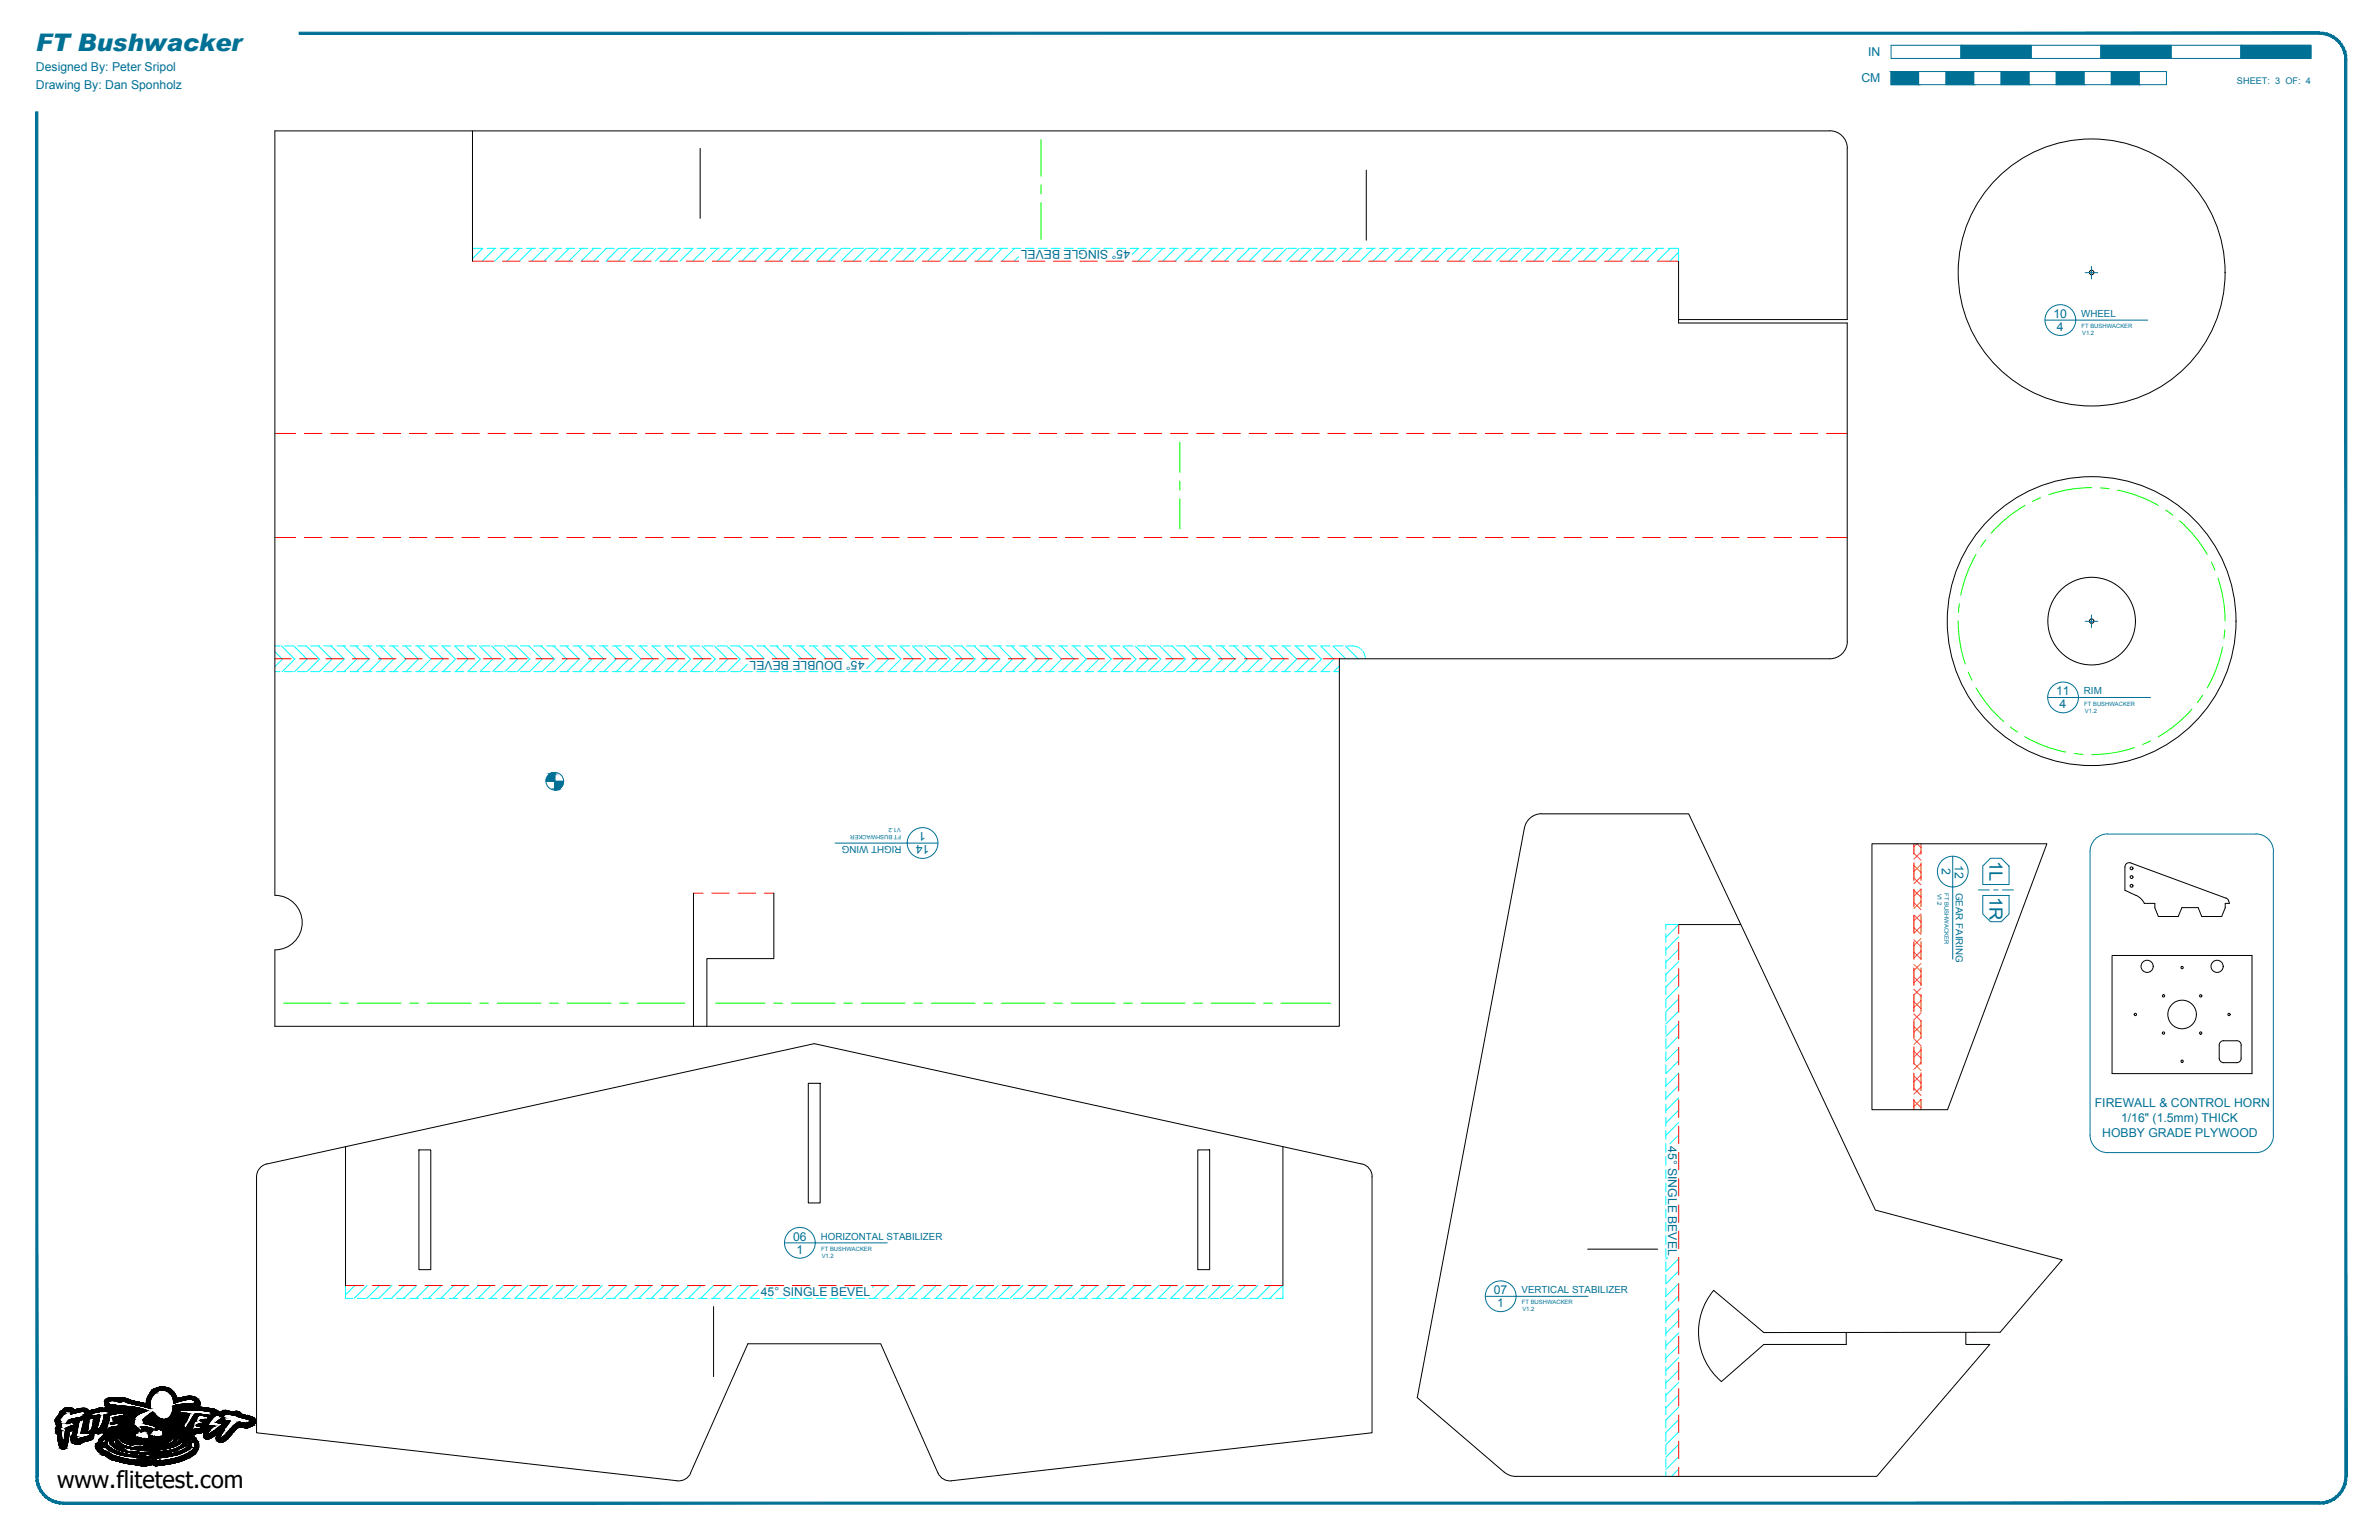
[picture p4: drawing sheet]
<svg xmlns="http://www.w3.org/2000/svg" width="864mm" height="559mm" viewBox="0 0 864 559" stroke-linecap="round" stroke-linejoin="round" font-family="sans-serif">
<defs><g id="words">
<text font-size="8.8" fill="#007095" x="13" y="18.4">FT Bushwacker</text>
<text font-size="8.5" x="20.7" y="539.9">www.flitetest.com</text>
<g font-size="6.7" fill="#007095">
<text x="722.2" y="312.5" transform="rotate(90 722.2 312.5)">1L</text>
<text x="722.2" y="325.4" transform="rotate(90 722.2 325.4)">1R</text>
</g>
<g font-size="4.4" fill="#007095">
<text x="678.2" y="20.4">IN</text>
<text x="13.1" y="25.9">Designed By: Peter Sripol</text>
<text x="675.7" y="29.9">CM</text>
<text x="13.1" y="32.3">Drawing By: Dan Sponholz</text>
<text x="410.2" y="90.9" transform="rotate(-180 410.2 90.9)">45° SINGLE BEVEL</text>
<text x="745.4" y="115.4">10</text>
<text x="746.7" y="120.1">4</text>
<text x="313.8" y="239.8" transform="rotate(-180 313.8 239.8)">45° DOUBLE BEVEL</text>
<text x="746.4" y="252.3">11</text>
<text x="747.7" y="257.1">4</text>
<text x="336.1" y="302" transform="rotate(-180 336.1 302)">1</text>
<text x="337.4" y="306.7" transform="rotate(-180 337.4 306.7)">14</text>
<text x="704.9" y="315" transform="rotate(90 704.9 315)">2</text>
<text x="709.6" y="313.8" transform="rotate(90 709.6 313.8)">12</text>
<text x="760.4" y="401.8">FIREWALL &amp; CONTROL HORN</text>
<text x="770" y="407.2">1/16&quot; (1.5mm) THICK</text>
<text x="763.1" y="412.5">HOBBY GRADE PLYWOOD</text>
<text x="605.6" y="415.8" transform="rotate(90 605.6 415.8)">45° SINGLE BEVEL</text>
<text x="287.9" y="450.2">06</text>
<text x="289.1" y="455">1</text>
<text x="276.2" y="470.4">45° SINGLE BEVEL</text>
<text x="542.3" y="469.6">07</text>
<text x="543.5" y="474.4">1</text>
</g>
<g font-size="3.5" fill="#007095">
<text x="755.5" y="115.1">WHEEL</text>
<text x="756.5" y="251.9">RIM</text>
<text x="327.3" y="307" transform="rotate(-180 327.3 307)">RIGHT WING</text>
<text x="709.9" y="323.9" transform="rotate(90 709.9 323.9)">GEAR FAIRING</text>
<text x="298" y="449.9">HORIZONTAL STABILIZER</text>
<text x="552.3" y="469.2">VERTICAL STABILIZER</text>
</g>
<text font-size="3.3" fill="#007095" x="812" y="30.4">SHEET: 3 OF: 4</text>
<g font-size="2.1" fill="#007095">
<text x="755.6" y="119.1">FT BUSHWACKER</text>
<text x="755.8" y="121.7">V1.2</text>
<text x="756.6" y="256">FT BUSHWACKER</text>
<text x="756.8" y="258.5">V1.2</text>
<text x="327" y="300.4" transform="rotate(-180 327 300.4)">V1.2</text>
<text x="327.1" y="302.9" transform="rotate(-180 327.1 302.9)">FT BUSHWACKER</text>
<text x="703.3" y="324.2" transform="rotate(90 703.3 324.2)">V1.2</text>
<text x="705.9" y="324" transform="rotate(90 705.9 324)">FT BUSHWACKER</text>
<text x="298.1" y="454">FT BUSHWACKER</text>
<text x="298.3" y="456.5">V1.2</text>
<text x="552.5" y="473.3">FT BUSHWACKER</text>
<text x="552.6" y="475.8">V1.2</text>
</g>
</g></defs>
<!-- layer: 04 BEVEL -->
<g fill="none" stroke="#0ff" stroke-width=".36">
<path d="M171.5 90.1h3.7l-3.7 3.7M176.9 90.1h3.1M179.7 90.1l-4.7 4.7M181.6 90.1h3.2M184.2 90.1l-4.6 4.7M186.4 90.1h3.2M188.7 90.1l-4.7 4.7M191.2 90.1h3.1M193.2 90.1l-4.7 4.7M195.9 90.1h3.2M197.7 90.1l-4.7 4.7M200.7 90.1h3.2"/>
<path d="M202.2 90.1l-4.7 4.7M205.5 90.1h3.1M206.6 90.1l-4.6 4.7M210.2 90.1h3.2M211.2 90.1l-4.7 4.7M215 90.1h3.2M215.6 90.1l-4.6 4.7M219.7 90.1h3.2M220.1 90.1l-4.6 4.7M224.5 90.1h3.2M224.6 90.1l-4.7 4.7M229.1 90.1l-4.6 4.7"/>
<path d="M229.3 90.1h3.1M233.6 90.1l-4.7 4.7M234 90.1h3.2M238.1 90.1l-4.7 4.7M238.8 90.1h3.2M242.6 90.1l-4.7 4.7M243.6 90.1h3.1M247.1 90.1l-4.7 4.7M248.3 90.1h3.2M251.5 90.1l-4.6 4.7M253.1 90.1h3.2M256.1 90.1l-4.7 4.7"/>
<path d="M257.8 90.1h3.2M260.5 90.1l-4.6 4.7M262.6 90.1h3.2M265 90.1l-4.6 4.7M267.4 90.1h3.1M269.5 90.1l-4.7 4.7M272.1 90.1h3.2M274 90.1l-4.7 4.7M276.9 90.1h3.2M278.5 90.1l-4.6 4.7M281.7 90.1h3.1M283 90.1l-4.7 4.7"/>
<path d="M286.4 90.1h3.2M287.5 90.1l-4.7 4.7M291.2 90.1h3.2M292 90.1l-4.7 4.7M295.9 90.1h3.2M296.5 90.1l-4.7 4.7M300.7 90.1h3.2M301 90.1l-4.7 4.7M308.6 90.1h-3.1l-4.7 4.7M309.9 90.1l-4.6 4.7M310.2 90.1h3.2M314.4 90.1l-4.6 4.7"/>
<path d="M315 90.1h3.2M318.9 90.1l-4.7 4.7M319.8 90.1h3.1M323.4 90.1l-4.6 4.7M324.5 90.1h3.2M327.9 90.1l-4.7 4.7M329.3 90.1h3.1l-4.7 4.7M334 90.1h3.2M336.9 90.1l-4.7 4.7M338.8 90.1h3.2M341.4 90.1l-4.7 4.7M343.6 90.1h3.1"/>
<path d="M345.9 90.1l-4.7 4.7M348.3 90.1h3.2M350.4 90.1l-4.7 4.7M353.1 90.1h3.2M354.8 90.1l-4.6 4.7M357.9 90.1h3.1M359.3 90.1l-4.6 4.7M362.6 90.1h3.2M363.8 90.1l-4.7 4.7M367.4 90.1h3.2M368.3 90.1l-4.6 4.7M369.7 93.2l-1.6 1.6"/>
<path d="M372.1 90.1h3.2M376.9 90.1h3.2M381.7 90.1h3.1M386.4 90.1h3.2M391.2 90.1h3.2M396 90.1h3.1M400.7 90.1h3.2M405.5 90.1h3.2M410.2 90.1h3.2M413.2 90.1l-2.2 2.2M415 90.1h3.2M417.7 90.1l-4.6 4.7"/>
<path d="M419.8 90.1h3.1M422.2 90.1l-4.7 4.7M424.5 90.1h3.2M426.7 90.1l-4.6 4.7M429.3 90.1h3.2M431.2 90.1l-4.7 4.7M434.1 90.1h3.2M435.7 90.1l-4.7 4.7M438.9 90.1h3.1M440.2 90.1l-4.7 4.7M443.6 90.1h3.2M444.7 90.1l-4.7 4.7"/>
<path d="M448.4 90.1h3.2M449.1 90.1l-4.6 4.7M453.2 90.1h3.1M453.7 90.1l-4.7 4.7M457.9 90.1h3.2M458.1 90.1l-4.6 4.7M465.9 90.1h-3.3l-4.6 4.7M467.1 90.1l-4.7 4.7M467.4 90.1h3.2M471.6 90.1l-4.6 4.7M472.2 90.1h3.2M476.1 90.1l-4.7 4.7"/>
<path d="M477 90.1h3.1M480.6 90.1l-4.7 4.7M481.7 90.1h3.2M485.1 90.1l-4.7 4.7M486.5 90.1h3.2M489.6 90.1l-4.7 4.7M491.3 90.1h3.1M494 90.1l-4.6 4.7M496 90.1h3.2M498.6 90.1l-4.7 4.7M500.8 90.1h3.2M503 90.1l-4.6 4.7"/>
<path d="M505.5 90.1h3.2M507.5 90.1l-4.6 4.7M510.3 90.1h3.2M512 90.1l-4.7 4.7M515.1 90.1h3.1M516.5 90.1l-4.7 4.7M519.8 90.1h3.2M521 90.1l-4.7 4.7M524.6 90.1h3.2M525.5 90.1l-4.7 4.7M529.4 90.1h3.1M530 90.1l-4.7 4.7"/>
<path d="M534.1 90.1h3.2M534.5 90.1l-4.7 4.7M538.9 90.1h3.2M538.9 90.1l-4.6 4.7M543.5 90.1l-4.7 4.7M543.6 90.1h3.2M547.9 90.1l-4.6 4.7M548.4 90.1h3.2M552.4 90.1l-4.6 4.7M553.2 90.1h3.2M556.9 90.1l-4.7 4.7M557.9 90.1h3.2"/>
<path d="M561.4 90.1l-4.7 4.7M562.7 90.1h3.2l-4.6 4.7M567.5 90.1h3.1M570.4 90.1l-4.7 4.7M572.2 90.1h3.2M574.9 90.1l-4.7 4.7M577 90.1h3.2M579.4 90.1l-4.7 4.7M581.8 90.1h3.1M583.9 90.1l-4.7 4.7M586.5 90.1h3.2M588.3 90.1l-4.6 4.7"/>
<path d="M591.3 90.1h3.2M592.9 90.1l-4.7 4.7M596 90.1h3.2M597.3 90.1l-4.6 4.7M600.8 90.1h3.2M601.8 90.1l-4.6 4.7M605.6 90.1h3.7v4.7M606.3 90.1l-4.7 4.7M609.3 91.6l-3.1 3.2M99.8 236.5l2.6 2.5M99.8 234.4h1.9M102.2 234.4l4.6 4.6"/>
<path d="M102.7 239l-2.9 2.9M103.3 234.4h3.1M106.7 234.4l4.6 4.6M107.1 239l-4.6 4.7M108 234.4h3.2l4.7 4.6M111.6 239l-4.6 4.7M112.8 234.4h3.2M115.7 234.4l4.6 4.6M116.1 239l-4.7 4.7M117.5 234.4h3.2M120.2 234.4l4.6 4.6M120.6 239l-4.6 4.7h-3.2"/>
<path d="M122.3 234.4h3.2M124.6 234.4l4.7 4.6M125.1 239l-4.7 4.7M127.1 234.4h3.1M129.1 234.4l4.7 4.6M129.6 239l-4.7 4.7M131.8 234.4h3.2M133.6 234.4l4.7 4.6M134.1 239l-4.7 4.7M136.6 234.4h3.2M138.1 234.4l4.7 4.6M138.6 239l-4.7 4.7"/>
<path d="M141.4 234.4h3.1M142.6 234.4l4.7 4.6M143 239l-4.6 4.7M146.1 234.4h3.2M147.1 234.4l4.7 4.6M147.6 239l-4.7 4.7M150.9 234.4h3.2M151.6 234.4l4.6 4.6M152 239l-4.6 4.7M155.6 234.4h3.2M156.1 234.4l4.7 4.6M156.5 239l-4.6 4.7"/>
<path d="M160.4 234.4h3.2M160.6 234.4l4.6 4.6M161 239l-4.7 4.7M165.1 234.4l4.6 4.6M165.2 234.4h3.1M165.5 239l-4.6 4.7M169.5 234.4l4.7 4.6M169.9 234.4h3.2M170 239l-4.7 4.7M174 234.4l4.7 4.6M174.5 239l-4.7 4.7M174.7 234.4h3.2"/>
<path d="M178.5 234.4l4.7 4.6M179 239l-4.7 4.7M179.5 234.4h3.1M183 234.4l4.7 4.6M183.5 239l-4.7 4.7M184.2 234.4h3.2M187.5 234.4l4.7 4.6M187.9 239l-4.6 4.7M189 234.4h3.2M192 234.4l4.7 4.6M192.5 239l-4.7 4.7M193.7 234.4h3.2"/>
<path d="M196.5 234.4l4.6 4.6M196.9 239l-4.6 4.7M198.5 234.4h3.2M201 234.4l4.6 4.6M201.4 239l-4.6 4.7M203.3 234.4h3.1M205.5 234.4l4.6 4.6M205.9 239l-4.7 4.7M208 234.4h3.2M210 234.4l4.6 4.6M210.4 239l-4.7 4.7M212.8 234.4h3.2"/>
<path d="M214.4 234.4l4.7 4.6M214.9 239l-4.7 4.7M217.6 234.4h3.1M218.9 234.4l4.7 4.6M219.4 239l-4.7 4.7M222.3 234.4h3.2M223.4 234.4l4.7 4.6M223.9 239l-4.7 4.7M227.1 234.4h3.2M227.9 234.4l4.7 4.6M228.4 239l-4.7 4.7M231.8 234.4h3.2"/>
<path d="M232.4 234.4l4.7 4.6M232.8 239l-4.6 4.7M236.6 234.4h3.2M236.9 234.4l4.7 4.6M237.4 239l-4.7 4.7M241.8 239l-4.6 4.7M244.5 234.4h-3.1l4.6 4.6M245.9 234.4l4.6 4.6M246.1 234.4h3.2M246.3 239l-4.6 4.7M250.4 234.4l4.6 4.6M250.8 239l-4.6 4.7"/>
<path d="M250.9 234.4h3.2M254.9 234.4l4.6 4.6M255.3 239l-4.7 4.7M255.7 234.4h3.1M259.4 234.4l4.6 4.6M259.8 239l-4.6 4.7M260.4 234.4h3.2M263.8 234.4l4.7 4.6M264.3 239l-4.7 4.7M265.2 234.4h3.2l4.6 4.6M268.8 239l-4.7 4.7M269.9 234.4h3.2"/>
<path d="M272.8 234.4l4.7 4.6M274.7 234.4h3.2M277.3 234.4l4.7 4.6M279.5 234.4h3.1M281.8 234.4l4.7 4.6M284.2 234.4h3.2M286.3 234.4l4.7 4.6M289 234.4h3.2M290.8 234.4l4.6 4.6M293.8 234.4h3.1M295.3 234.4l4.7 4.6M298.5 234.4h3.2"/>
<path d="M299.8 234.4l4.6 4.6M303.3 234.4h3.2M304.3 234.4l4.6 4.6M308 234.4h3.2M308.7 234.4l4.7 4.6M312.8 234.4h3.2M313.3 234.4l4.6 4.6M317.6 234.4h3.1M317.7 234.4l4.7 4.6M318.2 239l-3.6 3.6M322.2 234.4l4.7 4.6M322.3 234.4h3.2"/>
<path d="M322.7 239l-4.7 4.7M326.7 234.4l4.7 4.6M327.1 234.4h3.2M327.1 239l-4.6 4.7M331.2 234.4l4.7 4.6M331.7 239l-4.7 4.7M331.9 234.4h3.1M335.7 234.4l4.6 4.6M336.1 239l-4.6 4.7M336.6 234.4h3.2M340.2 234.4l4.7 4.6M340.6 239l-4.6 4.7"/>
<path d="M341.4 234.4h3.2M344.7 234.4l4.6 4.6M345.1 239l-4.7 4.7M346.1 234.4h3.2M349.2 234.4l4.6 4.6M349.6 239l-4.6 4.7M350.9 234.4h3.2M353.6 234.4l4.7 4.6M354.1 239l-4.7 4.7M355.7 234.4h3.1M358.2 234.4l4.6 4.6M358.6 239l-4.7 4.7"/>
<path d="M360.4 234.4h3.2M362.6 234.4l4.7 4.6M363.1 239l-4.7 4.7M365.2 234.4h3.2M367.1 234.4l4.7 4.6M367.6 239l-4.7 4.7M370 234.4h3.2M371.6 234.4l4.7 4.6M372 239l-4.6 4.7M374.8 234.4h3.1M376.1 234.4l4.7 4.6M376.6 239l-4.7 4.7"/>
<path d="M379.5 234.4h3.2M380.6 234.4l4.6 4.6M381 239l-4.6 4.7M384.3 234.4h3.2M385.1 234.4l4.7 4.6M385.5 239l-4.6 4.7M389.1 234.4h3.1M389.6 234.4l4.6 4.6M390.1 239l-4.7 4.7M393.8 234.4h3.2M394.1 234.4l4.6 4.6M394.5 239l-4.6 4.7"/>
<path d="M399 239l-4.6 4.7M401.8 234.4h-3.2l4.7 4.6M403.1 234.4l4.6 4.6M403.3 234.4h3.2M403.5 239l-4.7 4.7M407.6 234.4l4.6 4.6M408 239l-4.7 4.7h3.2M408.1 234.4h3.2M412 234.4l4.7 4.6M412.5 239l-4.7 4.7M412.9 234.4h3.2M416.5 234.4l4.7 4.6"/>
<path d="M417 239l-4.7 4.7M417.6 234.4h3.2M421 234.4l4.7 4.6M421.5 239l-4.7 4.7M422.4 234.4h3.1l4.7 4.6M426 239l-4.7 4.7M427.2 234.4h3.1M430 234.4l4.7 4.6M430.4 239l-4.6 4.7M431.9 234.4h3.2M434.5 234.4l4.7 4.6M435 239l-4.7 4.7"/>
<path d="M436.7 234.4h3.2M439 234.4l4.6 4.6M439.4 239l-4.6 4.7M441.5 234.4h3.1M443.5 234.4l4.6 4.6M443.9 239l-4.6 4.7M446.2 234.4h3.2M447.9 234.4l4.7 4.6M448.4 239l-4.7 4.7M451 234.4h3.2M452.5 234.4l4.6 4.6M452.9 239l-4.7 4.7"/>
<path d="M455.7 234.4h3.2M456.9 234.4l4.7 4.6M457.4 239l-4.7 4.7M460.5 234.4h3.2M461.4 234.4l4.7 4.6M461.9 239l-4.7 4.7M465.3 234.4h3.1M465.9 234.4l4.7 4.6M466.4 239l-4.7 4.7M470 234.4h3.2M470.4 234.4l4.7 4.6M470.9 239l-4.7 4.7"/>
<path d="M474.8 234.4h3.2M474.9 234.4l4.7 4.6M475.3 239l-4.6 4.7M479.4 234.4l4.7 4.6M479.6 234.4h3.1M479.8 239l-4.6 4.7M483.9 234.4l4.6 4.6M484.3 239l-4.6 4.7M484.3 234.4h3.2M488.4 234.4l4.6 4.6M489.1 234.4l2.8 .1 1.8 .7M494 235.5l.5 .5"/>
<path d="M494.8 236.3l.6 1.3 .2 1.4M99.8 243.7h1.9M103.3 243.7h3.1M108 243.7h3.2M117.5 243.7h3.2M122.3 243.7h3.2M127.1 243.7h3.1M131.8 243.7h3.2M136.6 243.7h3.2M141.4 243.7h3.1M146.1 243.7h3.2M150.9 243.7h3.2"/>
<path d="M155.6 243.7h3.2M160.4 243.7h3.2M165.2 243.7h3.1M169.9 243.7h3.2M174.7 243.7h3.2M179.5 243.7h3.1M184.2 243.7h3.2M189 243.7h3.2M193.7 243.7h3.2M198.5 243.7h3.2M203.3 243.7h3.1M208 243.7h3.2"/>
<path d="M212.8 243.7h3.2M217.6 243.7h3.1M222.3 243.7h3.2M227.1 243.7h3.2M231.8 243.7h3.2M236.6 243.7h3.2M241.4 243.7h3.1M246.1 243.7h3.2M250.9 243.7h3.2M255.7 243.7h3.1M260.4 243.7h3.2M265.2 243.7h3.2"/>
<path d="M269.9 243.7h3.2M271.3 241l-2.7 2.7M274.7 243.7h3.2M279.5 243.7h3.1M284.2 243.7h3.2M289 243.7h3.2M293.8 243.7h3.1M298.5 243.7h3.2M303.3 243.7h3.2M308 243.7h3.2M312.8 243.7h3.2M317.6 243.7h3.1"/>
<path d="M322.3 243.7h3.2M327.1 243.7h3.2M331.9 243.7h3.1M336.6 243.7h3.2M341.4 243.7h3.2M346.1 243.7h3.2M350.9 243.7h3.2M355.7 243.7h3.1M360.4 243.7h3.2M365.2 243.7h3.2M370 243.7h3.2M374.8 243.7h3.1"/>
<path d="M379.5 243.7h3.2M384.3 243.7h3.2M389.1 243.7h3.1M393.8 243.7h3.2M398.6 243.7h3.2M408.1 243.7h3.2M412.9 243.7h3.2M417.6 243.7h3.2M422.4 243.7h3.2M427.2 243.7h3.1M431.9 243.7h3.2M436.7 243.7h3.2"/>
<path d="M441.5 243.7h3.1M446.2 243.7h3.2M451 243.7h3.2M455.7 243.7h3.2M460.5 243.7h3.2M465.3 243.7h3.1M470 243.7h3.2M474.8 243.7h3.2M479.6 243.7h3.1M484.3 243.7h1.9M486.2 241.7l-2 2M604.7 337.2v-1.7h4.7l-4.7 4.7"/>
<path d="M604.7 338.8v3.1M604.9 335.5l-.2 .1M609.4 340l-4.7 4.6M604.7 343.5v3.2M604.7 348.3v3.2M604.7 353.1v3.1M604.7 357.8v3.2M609.4 344.5l-4.7 4.6M609.4 348.9l-4.7 4.7M609.4 353.4l-4.7 4.7M609.4 357.9l-4.7 4.7v3.2M604.7 367.3v3.2"/>
<path d="M604.7 372.1v3.2M604.7 376.9v3.1M609.4 362.4l-4.7 4.7M609.4 366.9l-4.7 4.7M609.4 371.4l-4.7 4.7M609.4 375.9l-4.7 4.7M604.7 381.6v3.2M604.7 391.2v3.1M604.7 395.9v3.2M609.4 380.4l-4.7 4.7M609.4 384.9l-4.7 4.7v-3.2M609.4 389.4l-4.7 4.6"/>
<path d="M609.4 393.9l-4.7 4.6M609.4 398.3l-4.7 4.7M604.7 400.7v3.2M604.7 405.4v3.2M604.7 410.2v3.2M604.7 415v3.1M604.7 419.7v3.2M609.4 402.9l-4.7 4.6M609.4 407.3l-4.7 4.7M609.4 411.8l-3.2 3.2M604.7 424.5v3.2M604.7 429.3v3.1"/>
<path d="M604.7 434v3.2M604.7 438.8v3.2M604.7 443.5v3.2M604.7 448.3v3.2M604.7 453.1v3.1M604.7 457.8v3.2M605.3 456.3l-.6 .6M609.4 456.7l-4.7 4.7M125.4 466.5v4.6h2.7M128.8 466.5l-3.4 3.3M129.7 471.1h3.2M133.3 466.5l-4.7 4.6"/>
<path d="M134.5 471.1h3.1M137.8 466.5l-4.7 4.6M139.2 471.1h3.2M142.2 466.5l-4.6 4.6M144 471.1h3.2M146.8 466.5l-4.7 4.6M148.7 471.1h3.2M151.2 466.5l-4.6 4.6M153.5 471.1h3.2M155.7 466.5l-4.6 4.6M158.3 471.1h3.1M160.2 466.5l-4.7 4.6"/>
<path d="M163 471.1h3.2M164.7 466.5l-4.6 4.6M167.8 471.1h3.2M169.2 466.5l-4.6 4.6M172.6 471.1h3.1M173.7 466.5l-4.7 4.6M177.3 471.1h3.2M178.2 466.5l-4.6 4.6M182.1 471.1h3.2M182.7 466.5l-4.7 4.6M186.8 471.1h3.2M187.2 466.5l-4.7 4.6"/>
<path d="M191.6 471.1h3.2M191.7 466.5l-4.7 4.6M196.2 466.5l-4.7 4.6M196.4 471.1h3.1M200.6 466.5l-4.6 4.6M201.1 471.1h3.2M205.2 466.5l-4.7 4.6M205.9 471.1h3.2M209.6 466.5l-4.6 4.6M210.7 471.1h3.1M214.1 466.5l-4.6 4.6M215.4 471.1h3.2"/>
<path d="M218.6 466.5l-4.7 4.6M220.2 471.1h3.2M223.1 466.5l-4.7 4.6M224.9 471.1h3.2M227.6 466.5l-4.7 4.6M229.7 471.1h3.2M232.1 466.5l-4.7 4.6M234.5 471.1h3.1M236.6 466.5l-4.7 4.6M239.2 471.1h3.2M241.1 466.5l-4.7 4.6M244 471.1h3.2"/>
<path d="M245.5 466.5l-4.6 4.6M248.8 471.1h3.1M250.1 466.5l-4.7 4.6M253.5 471.1h3.2M254.5 466.5l-4.6 4.6M258.3 471.1h3.2M259 466.5l-4.6 4.6M263 471.1h3.2M263.5 466.5l-4.7 4.6M268 466.5l-4.7 4.6M272.5 466.5l-4.7 4.6h3.2M272.6 471.1h3.1"/>
<path d="M275.4 468.1l-3.1 3M277.3 471.1h3.2M282.1 471.1h3.2M286.9 471.1h3.1M291.6 471.1h3.2M296.4 471.1h3.2M301.2 471.1h3.1M305.9 471.1h3.2M310.7 471.1h3.2M315.4 471.1h3.2M317.4 466.5l-.7 .7M320.2 471.1h3.2"/>
<path d="M321.9 466.5l-4.7 4.6M325 471.1h3.1M326.4 466.5l-4.7 4.6M329.7 471.1h3.2M330.9 466.5l-4.7 4.6M334.5 471.1h3.2M335.4 466.5l-4.7 4.6M339.3 471.1h3.1M339.8 466.5l-4.6 4.6M344 471.1h3.2M344.4 466.5l-4.7 4.6M348.8 471.1h3.2"/>
<path d="M348.8 466.5l-4.6 4.6M353.3 466.5l-4.6 4.6M353.5 471.1h3.2M357.8 466.5l-4.7 4.6M358.3 471.1h3.2M362.3 466.5l-4.6 4.6M363.1 471.1h3.1M366.8 466.5l-4.7 4.6M367.8 471.1h3.2M371.3 466.5l-4.7 4.6M372.6 471.1h3.2M375.8 466.5l-4.7 4.6"/>
<path d="M377.4 471.1h3.1M380.3 466.5l-4.7 4.6M382.1 471.1h3.2M384.7 466.5l-4.6 4.6M386.9 471.1h3.2M389.3 466.5l-4.7 4.6M391.6 471.1h3.2M393.7 466.5l-4.6 4.6M396.4 471.1h3.2M398.2 466.5l-4.6 4.6M401.2 471.1h3.1M402.7 466.5l-4.7 4.6"/>
<path d="M405.9 471.1h3.2M407.2 466.5l-4.6 4.6M410.7 471.1h3.2M411.7 466.5l-4.7 4.6M415.5 471.1h3.1M416.2 466.5l-4.7 4.6M420.2 471.1h3.2M420.7 466.5l-4.7 4.6M425.2 466.5l-4.7 4.6M429.6 466.5l-4.6 4.6h3.2M429.7 471.1h3.2M434.2 466.5l-4.7 4.6"/>
<path d="M434.5 471.1h3.2M438.6 466.5l-4.6 4.6M439.3 471.1h3.1M443.1 466.5l-4.6 4.6M444 471.1h3.2M447.6 466.5l-4.7 4.6M452.1 466.5l-4.6 4.6M453.6 471.1h3.1M456.6 466.5l-4.6 4.6h-3.2M458.3 471.1h3.2M461.1 466.5l-4.7 4.6M465.6 466.5l-4.7 4.6"/>
<path d="M465.7 470.8l-.3 .3M465.7 466.5v4.6h-2.6M604.7 462.6v3.2M604.7 467.4v3.1M604.7 472.1v3.2M604.7 476.9v3.2M609.4 461.2l-4.7 4.7M609.4 465.7l-4.7 4.7M609.4 470.2l-4.7 4.6M609.4 474.7l-4.7 4.7M609.4 479.2l-4.7 4.6M604.7 481.6v3.2"/>
<path d="M604.7 486.4v3.2M604.7 491.2v3.1M604.7 495.9v3.2M609.4 483.7l-4.7 4.6M609.4 488.2l-4.7 4.6M609.4 492.7l-4.7 4.6M609.4 497.2l-4.7 4.6M604.7 500.7v3.2M604.7 505.5v3.1M604.7 510.2v3.2M604.7 515v3.2M604.7 519.7v3.2"/>
<path d="M609.4 501.6l-4.7 4.7M609.4 506.2l-4.7 4.6M609.4 510.6l-4.7 4.7M609.4 515.1l-4.7 4.7M609.4 519.6l-4.7 4.7M604.7 524.5v3.2M604.7 529.3v3.1M604.7 534v1.7M609.4 524.1l-4.7 4.7M609.4 528.6l-4.7 4.6M609.4 533.1l-2.7 2.6"/>
</g>
<!-- layer: 02 SCORE -->
<g fill="none" stroke="#f00" stroke-width=".36">
<path d="M171.5 94.8h7.8M182.4 94.8h6.4M192 94.8h6.3M201.5 94.8h6.3M211 94.8h6.4M220.5 94.8h6.4M230.1 94.8h6.3M239.6 94.8h6.3M249.1 94.8h6.4M258.6 94.8h6.4M268.2 94.8h6.3M277.7 94.8h6.3"/>
<path d="M287.2 94.8h6.4M296.7 94.8h6.4M306.3 94.8h6.3M315.8 94.8h6.3M325.3 94.8h6.4M334.8 94.8h6.4M344.4 94.8h6.3M353.9 94.8h6.3M363.4 94.8h6.4M372.9 94.8h6.4M382.5 94.8h6.3M392 94.8h6.3"/>
<path d="M401.5 94.8h6.4M411 94.8h6.4M420.6 94.8h6.3M430.1 94.8h6.3M439.7 94.8h6.3M449.2 94.8h6.3M458.7 94.8h6.4M468.2 94.8h6.4M477.8 94.8h6.3M487.3 94.8h6.3M496.8 94.8h6.4M506.3 94.8h6.4"/>
<path d="M515.9 94.8h6.3M525.4 94.8h6.3M534.9 94.8h6.4M544.4 94.8h6.4M554 94.8h6.3M563.5 94.8h6.3M573 94.8h6.4M582.5 94.8h6.4M592.1 94.8h6.3M601.6 94.8h7.7M99.8 157.3h7.5M110.5 157.3h6.3"/>
<path d="M120 157.3h6.4M129.5 157.3h6.4M139.1 157.3h6.3M148.6 157.3h6.3M158.1 157.3h6.4M167.6 157.3h6.4M177.2 157.3h6.3M186.7 157.3h6.3M196.2 157.3h6.4M205.7 157.3h6.4M215.3 157.3h6.3M224.8 157.3h6.3"/>
<path d="M234.3 157.3h6.4M243.8 157.3h6.4M253.4 157.3h6.3M262.9 157.3h6.4M272.4 157.3h6.4M282 157.3h6.3M291.5 157.3h6.3M301 157.3h6.4M310.5 157.3h6.4M320.1 157.3h6.3M329.6 157.3h6.3M339.1 157.3h6.4"/>
<path d="M348.6 157.3h6.4M358.2 157.3h6.3M367.7 157.3h6.3M377.2 157.3h6.4M386.7 157.3h6.4M396.3 157.3h6.4M405.8 157.3h6.4M415.4 157.3h6.3M424.9 157.3h6.3M434.4 157.3h6.4M443.9 157.3h6.4M453.5 157.3h6.3"/>
<path d="M463 157.3h6.3M472.5 157.3h6.4M482 157.3h6.4M491.6 157.3h6.3M501.1 157.3h6.3M510.6 157.3h6.4M520.1 157.3h6.4M529.7 157.3h6.3M539.2 157.3h6.3M548.7 157.3h6.4M558.2 157.3h6.4M567.8 157.3h6.3"/>
<path d="M577.3 157.3h6.3M586.8 157.3h6.4M596.3 157.3h6.4M605.9 157.3h6.3M615.4 157.3h6.3M624.9 157.3h6.4M634.4 157.3h6.4M644 157.3h6.3M653.5 157.3h6.3M663 157.3h7.6M99.8 195h7.5M110.5 195h6.3"/>
<path d="M120 195h6.4M129.5 195h6.4M139.1 195h6.3M148.6 195h6.3M158.1 195h6.4M167.6 195h6.4M177.2 195h6.3M186.7 195h6.3M196.2 195h6.4M205.7 195h6.4M215.3 195h6.3M224.8 195h6.3"/>
<path d="M234.3 195h6.4M243.8 195h6.4M253.4 195h6.3M262.9 195h6.4M272.4 195h6.4M282 195h6.3M291.5 195h6.3M301 195h6.4M310.5 195h6.4M320.1 195h6.3M329.6 195h6.3M339.1 195h6.4"/>
<path d="M348.6 195h6.4M358.2 195h6.3M367.7 195h6.3M377.2 195h6.4M386.7 195h6.4M396.3 195h6.4M405.8 195h6.4M415.4 195h6.3M424.9 195h6.3M434.4 195h6.4M443.9 195h6.4M453.5 195h6.3"/>
<path d="M463 195h6.3M472.5 195h6.4M482 195h6.4M491.6 195h6.3M501.1 195h6.3M510.6 195h6.4M520.1 195h6.4M529.7 195h6.3M539.2 195h6.3M548.7 195h6.4M558.2 195h6.4M567.8 195h6.3"/>
<path d="M577.3 195h6.3M586.8 195h6.4M596.3 195h6.4M605.9 195h6.3M615.4 195h6.3M624.9 195h6.4M634.4 195h6.4M644 195h6.3M653.5 195h6.3M663 195h7.6M99.8 239h5.8M108.8 239h6.4"/>
<path d="M118.3 239h6.4M127.9 239h6.3M137.4 239h6.3M146.9 239h6.4M156.4 239h6.4M166 239h6.3M175.5 239h6.3M185 239h6.4M194.5 239h6.4M204.1 239h6.3M213.6 239h6.3M223.1 239h6.4"/>
<path d="M232.6 239h6.4M242.2 239h6.3M251.7 239h6.3M261.2 239h6.4M270.7 239h6.4M280.3 239h6.3M289.8 239h6.3M299.3 239h6.4M308.8 239h6.4M318.4 239h6.3M327.9 239h6.3M337.4 239h6.4"/>
<path d="M346.9 239h6.4M356.5 239h6.3M366 239h6.4M375.6 239h6.3M385.1 239h6.3M394.6 239h6.4M404.1 239h6.4M413.7 239h6.3M423.2 239h6.3M432.7 239h6.4M442.2 239h6.4M451.8 239h6.3"/>
<path d="M461.3 239h6.3M470.8 239h6.4M480.3 239h5.9M694.8 306.2v3.7M694.8 313.1v6.4M697.3 306.2v3.7M697.3 313.1v6.4M251.7 324.1h3.5M258.4 324.1h6.3M267.9 324.1h6.4M277.4 324.1h3.5M609.4 335.5v3.3"/>
<path d="M694.8 322.6v6.4M694.8 332.2v6.3M697.3 322.6v6.4M697.3 332.2v6.3M609.4 341.9v6.4M609.4 351.5v6.3M694.8 341.7v6.4M694.8 351.3v6.3M697.3 341.7v6.4M697.3 351.3v6.3M609.4 361v6.3M609.4 370.5v6.4"/>
<path d="M694.8 360.8v6.3M694.8 370.3v6.4M694.8 379.8v6.4M697.3 360.8v6.3M697.3 370.3v6.4M697.3 379.8v6.4M609.4 380v6.4M609.4 389.6v6.3M609.4 399.1v6.3M694.8 389.4v6.3M694.8 398.9v3.8M697.3 389.4v6.3"/>
<path d="M697.3 398.9v3.8M609.4 408.6v6.4M609.4 418.1v6.4M609.4 427.7v6.3M609.4 437.2v6.3M609.4 446.7v6.4M609.4 456.2v6.4M125.4 466.5h6.7M135.3 466.5h6.3M144.8 466.5h6.3M154.3 466.5h6.4M163.8 466.5h6.4"/>
<path d="M173.4 466.5h6.3M182.9 466.5h6.3M192.4 466.5h6.4M201.9 466.5h6.4M211.5 466.5h6.3M221 466.5h6.3M230.5 466.5h6.4M240 466.5h6.4M249.6 466.5h6.3M259.1 466.5h6.3M268.6 466.5h6.4M278.1 466.5h6.4"/>
<path d="M287.7 466.5h6.3M297.2 466.5h6.3M306.7 466.5h6.4M316.2 466.5h6.4M325.8 466.5h6.3M335.3 466.5h6.3M344.8 466.5h6.4M354.3 466.5h6.4M363.9 466.5h6.3M373.4 466.5h6.3M382.9 466.5h6.4M392.4 466.5h6.4"/>
<path d="M402 466.5h6.3M411.5 466.5h6.3M421 466.5h6.4M430.5 466.5h6.4M440.1 466.5h6.3M449.6 466.5h6.3M459.1 466.5h6.6M609.4 465.8v6.3M609.4 475.3v6.3M609.4 484.8v6.4M609.4 494.3v6.4M609.4 503.9v6.3"/>
<path d="M609.4 513.4v6.3M609.4 522.9v6.4M609.4 532.4v3.3"/>
</g>
<!-- layer: 05 REFERENCE -->
<g fill="none" stroke="#0f0" stroke-width=".36">
<path d="M377.9 50.7v13.3M377.9 67.1v3.2M377.9 73.5v13.3M428.3 160.5v10.9M428.3 174.6v3.2M759.3 176.9a48.4 48.4 0 0 0-15.6 2.6M762.5 177l3.1 .3M768.7 177.9a48.4 48.4 0 0 1 14.8 5.5M428.3 181v10.9M720.9 195.9l-1.9 2.6M735.1 183.4a48.4 48.4 0 0 0-12.2 10M740.7 180.6l-2.8 1.3"/>
<path d="M786.2 185.1l2.6 1.8M791.2 189a48.4 48.4 0 0 1 10 12.2M711.3 219.1l-.4 3.1M717.3 201.2a48.4 48.4 0 0 0-5.5 14.7M802.7 203.9l1.3 2.9M805.2 209.8a48.4 48.4 0 0 1 2.5 15.6M710.8 225.4a48.4 48.4 0 0 0 2.6 15.5M806.8 234.8a48.4 48.4 0 0 1-5.6 14.8M807.6 228.5l-.3 3.2M714.5 243.9l1.3 2.9M717.3 249.6a48.4 48.4 0 0 0 10 12.2M795.7 257.3a48.4 48.4 0 0 1-12.2 10"/>
<path d="M799.6 252.3l-1.9 2.6M729.8 263.8l2.6 1.9M735.1 267.3a48.4 48.4 0 0 0 14.7 5.6M753 273.4l3.1 .3M774.9 271.3a48.4 48.4 0 0 1-15.6 2.5M780.7 268.8l-2.9 1.3M103 364h17.2M123.3 364h3.2M129.7 364h15.9M148.7 364h3.2M155.1 364h15.9M174.1 364h3.2"/>
<path d="M180.5 364h15.9M199.5 364h3.2M205.9 364h15.9M224.9 364h3.2M231.3 364h17.3M259.8 364h17.9M280.9 364h3.2M287.3 364h15.8M306.3 364h3.2M312.7 364h15.8M331.7 364h3.2M338.1 364h15.8"/>
<path d="M357.1 364h3.2M363.5 364h15.8M382.5 364h3.2M388.9 364h15.8M407.9 364h3.2M414.3 364h15.8M433.3 364h3.2M439.7 364h15.8M458.7 364h3.2M465.1 364h17.9"/>
</g>
<!-- layer: 06 CAVITY -->
<g fill="none" stroke="#ff7f00" stroke-width=".36">
<path d="M694.8 318.6l2.5 2.5M694.8 314.1l2.5 2.5M694.8 309.6l2.5 2.5M694.8 307.2l1.1-1 1.4 1.4M697.3 318.1l-2.5 2.6M697.3 313.7l-2.5 2.5M697.3 309.1l-2.5 2.6M694.8 336.5l2.5 2.6M694.8 332l2.5 2.5M694.8 327.6l2.5 2.5M694.8 323l2.5 2.6M697.3 336.1l-2.5 2.6"/>
<path d="M697.3 331.6l-2.5 2.5M697.3 327.1l-2.5 2.6M697.3 322.6l-2.5 2.6M694.8 359l2.5 2.5M694.8 354.5l2.5 2.5M694.8 350l2.5 2.5M694.8 345.5l2.5 2.5M694.8 341l2.5 2.5M697.3 358.6l-2.5 2.5M697.3 354.1l-2.5 2.5M697.3 349.6l-2.5 2.5M697.3 345.1l-2.5 2.5"/>
<path d="M697.3 340.6l-2.5 2.5M694.8 376.9l2.5 2.6M694.8 372.4l2.5 2.6M694.8 367.9l2.5 2.6M694.8 363.5l2.5 2.5M697.3 376.5l-2.5 2.5M697.3 372.1l-2.5 2.5M697.3 367.5l-2.5 2.6M697.3 363.1l-2.5 2.5M694.8 399.4l2.5 2.5M694.8 394.9l2.5 2.6M694.8 390.4l2.5 2.5"/>
<path d="M694.8 385.9l2.5 2.6M694.8 381.4l2.5 2.6M697.3 399l-2.5 2.5M697.3 394.5l-2.5 2.5M697.3 390l-2.5 2.5M697.3 385.5l-2.5 2.5M697.3 381l-2.5 2.6"/>
</g>
<!-- layer: 23 NOTES -->
<g fill="none" stroke="#007095" stroke-width=".36">
<path d="M756.9 98.9h4.6M759.2 96.7v4.5M742.3 116.2h37.4M756.9 225.5h4.6M759.2 223.2v4.5M743.3 253.1h37.3M198.2 283.5h6.4M201.4 280.3v6.4M303.1 305.9h37.3M708.9 310.7v37.3M722.5 311.4h4l2.8 2.9v6.7h-9.5v-6.7zM765.1 302.6h53.8"/>
<path d="M765.1 302.6a6.4 6.4 0 0 0-6.4 6.4v102.9M818.9 302.6a6.4 6.4 0 0 1 6.4 6.4M825.2 309v102.9M718.2 322.9h4M719.8 324.9h9.5v6.8l-2.8 2.7h-4l-2.7-2.7zM723.7 322.9h1.6M726.9 322.9h4M758.7 411.9a6.4 6.4 0 0 0 6.4 6.3M765.1 418.2h53.8M825.3 411.9a6.4 6.4 0 0 1-6.4 6.3M284.8 451h37.3M539.2 470.4h37.3"/>
<circle cx="747.9" cy="116.1" r="5.6"/>
<circle cx="748.9" cy="253.1" r="5.6"/>
<circle cx="201.4" cy="283.5" r="3.2"/>
<circle cx="334.9" cy="305.9" r="5.6"/>
<circle cx="708.9" cy="316.3" r="5.6"/>
<circle cx="290.4" cy="451" r="5.6"/>
<circle cx="544.8" cy="470.4" r="5.6"/>
</g>
<g fill="#007095" stroke="#007095" stroke-width=".36">
<path d="M200.8 280.4l.6-.1z"/>
<path d="M201.4 286.5h1.1z"/>
<path d="M200.8 280.4l.6 .1zM200.3 280.5h1.1z"/>
<path d="M200.3 280.5l1.1 .2v-.2zM199.8 280.7l.5-.2 1.1 .2z"/>
<path d="M199.8 280.7l1.6 .4v-.4zM199.3 281.1l.5-.4 1.6 .4z"/>
<path d="M199.3 281.1l2.1 .4v-.4zM199.3 281.1l2.1 .4h-2.4z"/>
<path d="M199 281.5l2.4 .4v-.4zM199 281.5l2.4 .4h-2.7z"/>
<path d="M198.7 281.9l2.7 .5v-.5zM198.7 281.9l2.7 .5h-3z"/>
<path d="M198.4 282.4l3 .6v-.6zM198.4 282.4l3 .6h-3.1z"/>
<path d="M198.3 283l3.1 .5v-.5zM198.3 283l3.1 .5h-3.2z"/>
<path d="M201.4 283.5l3.1 .5 .1-.5zM201.4 283.5l3.1 .5h-3.1z"/>
<path d="M201.4 284l3 .6 .1-.6zM201.4 284l3 .6h-3z"/>
<path d="M201.4 284.6l2.8 .5 .2-.5zM201.4 284.6l2.8 .5h-2.8z"/>
<path d="M201.4 285.1l2.4 .4 .4-.4zM201.4 285.1l2.4 .4h-2.4z"/>
<path d="M201.4 285.5l2 .4 .4-.4zM201.4 285.5l2 .4h-2z"/>
<path d="M201.4 285.9l1.6 .3 .4-.3zM201.4 285.9l1.6 .3h-1.6z"/>
<path d="M201.4 286.2l1.1 .3 .5-.3zM201.4 286.2l1.1 .3h-1.1z"/>
<path d="M201.4 286.5l.5 .1zM201.4 286.6h.5z"/>
</g>
<!-- layer: 01 CUT -->
<g fill="none" stroke="#000" stroke-width=".36">
<path d="M171.5 47.5v47.3M254.2 53.8v25.4M496 61.7v25.4M609.3 94.8v22.4h61.3v115.5a6.4 6.4 0 0 1-6.4 6.3h-178v133.4h-386.4v-27.7M609.3 116h61.3v-62.2a6.4 6.4 0 0 0-6.4-6.4l-564.4 .1v277.4M559.6 295.3h53.4l67.8 143.8 67.8 18-22.5 26.3-85.8 .1-18.3-15.3M559.6 295.3a6.4 6.4 0 0 0-6.2 5.2l-38.9 206.6 31.6 27.1M679.5 306.2h63.5l-36 96.5h-27.5zM773.5 313.1a1.61 1.61 0 0 0-2.1 1.6v8.3l5.1 2.5 1.3 1.3 .6 1h3.8v1.6l1.3 3.2h7.2l1.4-3.3h5.9l1.2 3.3h7.3l1.3-3.2v-1.6h1.5l-.4-1.2-.8-.7-34.6-12.7M99.8 324.9a9.9 9.9 0 0 1 9.9 9.9 9.9 9.9 0 0 1-9.9 9.9M251.7 324.1v48.3M280.9 324.1v23.7h-24.3v24.6"/>
<path d="M609.4 335.5h22.5M766.7 346.7h50.8v42.9h-50.8zM807.2 377.7h5.2l1 .7 .2 .8M807.2 377.6l-.8 .2-.7 1-.1 5.2 .5 1.1 1.1 .5M813.5 379.2v4.8M293.4 393.1h4.3v43.4h-4.3zM813.6 384l-.2 .8-1 .7-5.2 .1M125.4 416.1v50.4M152.1 417.2h4.3v43.5h-4.3zM434.8 417.2h4.3v43.5h-4.3zM465.7 416.1v50.4M498.1 427v92.9l-152.7 17.4a4.7 4.7 0 0 1-4.9-2.8l-20.8-46.9h-48.2l-20.9 46.9"/>
<path d="M498.1 427a4.8 4.8 0 0 0-3.8-4.7l-198.7-43.6-198.7 43.7a4.7 4.7 0 0 0-3.8 4.6v92.9l152.7 17.4M576.3 453.3h25.4M259 474.1v25.4M622.1 468.2a23.5 23.5 0 0 0 2.8 33.1M670.2 483.5v4.3h-29.9l-15.4 13.5M713.6 483.5v4.3h8.7l-41 47.9h-131.1l-2.5-.5-1.6-1M250.7 534.5a4.8 4.8 0 0 1-4.9 2.8"/>
<circle cx="759.3" cy="98.9" r="48.5"/>
<circle cx="759.3" cy="98.9" r=".82"/>
<circle cx="759.3" cy="225.4" r="52.4"/>
<circle cx="759.3" cy="225.4" r="15.9"/>
<circle cx="759.3" cy="225.4" r=".82"/>
<circle cx="773.8" cy="315.1" r=".52"/>
<circle cx="773.8" cy="318.2" r=".52"/>
<circle cx="773.8" cy="321.4" r=".52"/>
<circle cx="779.4" cy="350.6" r="2.21"/>
<circle cx="792.1" cy="351.1" r=".42"/>
<circle cx="804.8" cy="350.6" r="2.21"/>
<circle cx="775.2" cy="368.1" r=".42"/>
<circle cx="785.4" cy="361.4" r=".42"/>
<circle cx="785.4" cy="374.9" r=".42"/>
<circle cx="792.1" cy="368.1" r="5.2"/>
<circle cx="798.9" cy="361.4" r=".42"/>
<circle cx="798.9" cy="374.9" r=".42"/>
<circle cx="809.1" cy="368.1" r=".42"/>
<circle cx="792.1" cy="385.1" r=".42"/>
</g>
<!-- layer: 21 FULL-SIZE -->
<path d="M686.5 16.4h25.4v4.8h-25.4zM711.9 16.4h25.4v4.8h-25.4zM737.3 16.4h25.4v4.8h-25.4zM762.7 16.4h25.4v4.8h-25.4zM788.1 16.4h25.4v4.8h-25.4zM813.5 16.4h25.4v4.8h-25.4zM686.5 26h10v4.7h10v-4.7h9.9v4.7h10.1v-4.7h10v4.7h10v-4.7h10v4.7h10v-4.7h10v4.7h9.9v-4.7h-9.9v4.7h-10v-4.7h-10v4.7h-10v-4.7h-10v4.7h-10v-4.7h-10.1v4.7h-9.9v-4.7h-10v4.7h-10z" fill="none" stroke="#007095" stroke-width=".36"/>
<g fill="#007095" stroke="#007095" stroke-width=".36">
<path d="M766.5 26l10 4.7v-4.7zM766.5 26l10 4.7h-10z"/>
<path d="M746.5 26l10 4.7v-4.7zM746.5 26l10 4.7h-10z"/>
<path d="M726.5 26l10 4.7v-4.7zM726.5 26l10 4.7h-10z"/>
<path d="M706.5 26l9.9 4.7v-4.7zM706.5 26l9.9 4.7h-9.9z"/>
<path d="M686.5 26l10 4.7v-4.7zM686.5 26l10 4.7h-10z"/>
<path d="M813.5 16.4l25.4 4.8v-4.8zM813.5 16.4l25.4 4.8h-25.4z"/>
<path d="M762.7 16.4l25.4 4.8v-4.8zM762.7 16.4l25.4 4.8h-25.4z"/>
<path d="M711.9 16.4l25.4 4.8v-4.8zM711.9 16.4l25.4 4.8h-25.4z"/>
<path d="M13 40.6l.8 495.3v-495.3zM13 40.6l.8 495.3h-.8z"/>
<path d="M13 535.9h.8l-.7 1.4zM13.8 535.9l-.7 1.4 .8-.1zM13.1 537.3l.8-.1-.5 1.5zM13.9 537.2l-.5 1.5 .8-.3zM13.4 538.7l.8-.3-.3 1.6zM14.2 538.4l-.3 1.6 .7-.3zM13.9 540l.7-.3v1.5zM14.6 539.7v1.5l.6-.4zM14.6 541.2l.6-.4 .2 1.6zM15.2 540.8l.2 1.6 .6-.5zM15.4 542.4l.6-.5 .4 1.5zM16 541.9l.4 1.5 .5-.6zM16.9 542.8l.7 1.5-1.2-.9zM16.9 542.8l.7 1.5 .4-.7zM18 543.6l.8 1.3-1.2-.6zM18 543.6l.8 1.3 .3-.7zM19.1 544.2l1 1.2-1.3-.5zM19.1 544.2l1 1.2 .3-.8zM20.4 544.6l1.1 1.1-1.4-.3zM20.4 544.6l1.1 1.1 .1-.8zM21.6 544.9l1.3 .9-1.4-.1zM21.6 544.9l1.3 .9v-.8z"/>
<path d="M22.9 545v.8l819.2-.8zM22.9 545.8l819.2-.8v.8z"/>
<path d="M842.1 545l1.4 .7-1.4 .1zM842.1 545l1.4 .7-.1-.8zM843.4 544.9l1.4 .5-1.3 .3zM843.4 544.9l1.4 .5-.2-.8zM844.6 544.6l1.5 .3-1.3 .5zM844.6 544.6l1.5 .3-.3-.7zM845.8 544.2l1.6 .1-1.3 .6zM845.8 544.2l1.6 .1-.4-.7zM847 543.6l1.5-.2-1.1 .9zM847 543.6l1.5-.2-.5-.6zM848 542.8l1.5-.4-1 1zM848 542.8l1.5-.4-.5-.5zM849 541.9l1.3-.7-.8 1.2zM849.8 540.8l-.8 1.1 1.3-.7zM849.8 540.8l1.2-.8-.7 1.2zM850.3 539.7l-.5 1.1 1.2-.8zM850.3 539.7l1.2-1-.5 1.3zM850.8 538.4l-.5 1.3 1.2-1zM851.8 537.3l-.3 1.4-.7-.3zM851.1 537.2l-.3 1.2 1-1.1zM851.9 535.9l-.1 1.4-.7-.1zM851.2 535.9l-.1 1.3 .8-1.3z"/>
<path d="M851.2 21.5v514.4h.7zM851.2 21.5h.7v514.4z"/>
<path d="M851.8 20.2l.1 1.3h-.7zM851.1 20.3l.1 1.2 .6-1.3zM851.5 18.8l.3 1.4-.7 .1zM850.8 19l.3 1.3 .4-1.5zM851 17.5l.5 1.3-.7 .2zM850.3 17.8l.5 1.2 .2-1.5zM850.3 16.2l.7 1.3-.7 .3zM849.8 16.6l.5 1.2v-1.6zM849.5 15.1l.8 1.1-.5 .4zM849 15.6l.8 1-.3-1.5zM848.5 14.1l1 1-.5 .5zM848.5 14.1l-.5 .6 1 .9zM847.4 13.2l1.1 .9-.5 .6zM847.4 13.2l-.4 .7 1 .8zM846.1 12.6l1.3 .6-.4 .7zM846.1 12.6l-.3 .7 1.2 .6zM844.8 12.1l1.3 .5-.3 .7zM844.8 12.1l-.2 .7 1.2 .5zM843.5 11.8l1.3 .3-.2 .7zM843.5 11.8l-.1 .7 1.2 .3zM842.1 11.7l1.4 .1-.1 .7zM842.1 11.7v.7l1.3 .1z"/>
<path d="M108.6 12.4h733.5v-.7zM108.6 11.7h733.5l-733.5 .7z"/>
</g>
<g fill="#000" stroke="#000" stroke-width=".36">
<path d="M21.5 515.4l.2-.1zM23.3 512.8h.2zM26.6 516.3h.2zM32 519.6h.2zM32.4 514.7h.3zM33.3 513.6h.3zM35.8 513.5h.4zM39.5 512.8h.3zM41.3 513h.3zM43.1 519.6h.3zM51.1 519.5h.3zM55.3 512.5h.2z"/>
<path d="M56.3 505.4h.2zM63.1 509.1h.3zM66.5 517.9h.2zM66.7 518.5h.3zM69.4 509.4h.2zM70.8 515.7h.2zM78.8 513.5h.2zM81.5 511.8h.4zM85 513.6h.2zM86.9 516h.2zM87.9 514.5h.2zM22.7 525.8h.4z"/>
<path d="M27.5 521.7h.2zM28 522.3h.3zM37.6 523.6h.3zM38.1 525.3h.3zM40.2 527.7h.3zM45.4 526.1h.2zM50.9 521.8h.2zM54.8 520.9h.2zM57.9 529.9h.3zM66.4 526h.2z"/>
<path d="M20.1 515.3l1.3 .1zM20.1 515.3l1.3 .1z"/>
<path d="M20.1 515.3h1.3zM20.1 515.3h1.3z"/>
<path d="M20.1 515.2h1.4zM20.1 515.2l1.3 .1z"/>
<path d="M20.2 518.4l1.3 .1zM20.2 518.4l1.3 .1z"/>
<path d="M21.5 513h1.4zM21.5 513h1.4z"/>
<path d="M20.1 515.1h1.4zM20.1 515.1l1.4 .1z"/>
<path d="M20.2 518.5h1.3zM20.2 518.5h1.3z"/>
<path d="M20.2 518.5l1.4 .1zM20.2 518.5l1.4 .1z"/>
<path d="M20.2 518.9l1.3 .1zM20.2 518.9l1.3 .1z"/>
<path d="M20.2 519h1.5zM20.2 519h1.5z"/>
<path d="M20.2 515h1.4zM20.2 515l1.3 .1z"/>
<path d="M20.2 518.8h1.4zM20.2 518.8h1.4z"/>
<path d="M20.2 518.8h1.4zM20.2 518.8l1.3 .1z"/>
<path d="M20.2 518.3h1.4zM20.2 518.3l1.3 .1z"/>
<path d="M20.2 518.6h1.5zM20.2 518.6h1.5z"/>
<path d="M20.2 514.9h1.5zM20.2 514.9h1.5z"/>
<path d="M20.2 514.9h1.5zM20.2 514.9l1.4 .1z"/>
<path d="M20.1 515.4h1.6zM20.1 515.4h1.6z"/>
<path d="M20.1 515.4l1.6 .1zM20.1 515.4l1.6 .1z"/>
<path d="M20.1 515.5l1.6 .1zM20.1 515.5l1.6 .1z"/>
<path d="M20.1 515.6l1.7 .1zM20.1 515.6l1.7 .1z"/>
<path d="M20.2 518.6l1.6 .1zM20.2 518.6l1.6 .1z"/>
<path d="M20.2 518.7h1.5zM20.2 518.7l1.4 .1z"/>
<path d="M20.2 519l1.7 .1zM20.2 519l1.7 .1z"/>
<path d="M20.3 514.8h1.5zM20.2 514.9h1.5z"/>
<path d="M20.3 516.3l1.5 .1zM20.3 516.3l1.5 .1z"/>
<path d="M20.2 518.2h1.6zM20.2 518.2l1.4 .1z"/>
<path d="M20.2 518.7h1.6zM20.2 518.7h1.5z"/>
<path d="M20.3 514.7h1.5zM20.3 514.7l1.5 .1z"/>
<path d="M20.2 516.2h1.6zM20.2 516.2l1.6 .1z"/>
<path d="M20.3 518.2h1.5zM20.3 518.2h1.5z"/>
<path d="M20.2 516.1h1.7zM20.2 516.1l1.6 .1z"/>
<path d="M20.4 514.6h1.5zM20.4 514.6h1.5z"/>
<path d="M20.4 514.6h1.5zM20.4 514.6l1.4 .1z"/>
<path d="M20.1 515.9l1.8 .1zM20.1 515.9l1.8 .1z"/>
<path d="M20.1 516h1.8zM20.1 516h1.8z"/>
<path d="M20.2 516h1.7zM20.2 516l1.7 .1z"/>
<path d="M20.3 516.4h1.8zM20.3 516.4h1.8z"/>
<path d="M20.5 517.8h1.5zM20.5 517.8h1.5z"/>
<path d="M20.3 518.1h1.6zM20.3 518.2h1.5z"/>
<path d="M20.2 519.1h1.9zM20.2 519.1h1.9z"/>
<path d="M20.1 515.7h1.9zM20.1 515.7h1.9z"/>
<path d="M20.1 515.7l1.9 .1zM20.1 515.7l1.9 .1z"/>
<path d="M20.1 515.8h1.9zM20.1 515.8l1.8 .1z"/>
<path d="M20.5 517.8l1.5 .1zM20.5 517.8l1.5 .1z"/>
<path d="M20.5 517.9h1.6zM20.5 517.9h1.6z"/>
<path d="M20.5 514.5h1.5zM20.4 514.6h1.5z"/>
<path d="M20.1 515.8h1.9zM20.1 515.8h1.9z"/>
<path d="M20.3 518.1h1.7zM20.3 518.1h1.6z"/>
<path d="M20.6 514.4h1.5zM20.6 514.4h1.5z"/>
<path d="M20.6 514.4h1.5zM20.6 514.4l1.4 .1z"/>
<path d="M20.6 517.7h1.5zM20.6 517.7l1.3 .1z"/>
<path d="M20.4 517.9l1.7 .1zM20.4 517.9l1.7 .1z"/>
<path d="M20.3 518h1.8zM20.3 518l1.7 .1z"/>
<path d="M20.2 519.1l1.9 .1zM20.2 519.1l1.9 .1z"/>
<path d="M20.6 517.6h1.5zM20.6 517.6l1.5 .1z"/>
<path d="M20.2 519.2h2zM20.2 519.2h2z"/>
<path d="M20.4 516.4h1.8zM20.4 516.4h1.8z"/>
<path d="M20.4 516.4l1.8 .1zM20.4 516.4l1.8 .1z"/>
<path d="M20.2 519.2l2 .1zM20.2 519.2l2 .1z"/>
<path d="M20.2 519.3h2zM20.2 519.3h2z"/>
<path d="M20.6 514.3h1.6zM20.6 514.3h1.7z"/>
<path d="M20.6 514.3h1.6zM20.6 514.3l1.5 .1z"/>
<path d="M20.4 516.5l1.8 .1zM20.4 516.5l1.8 .1z"/>
<path d="M20.4 516.6l1.8 .1zM20.4 516.6l1.8 .1z"/>
<path d="M20.4 516.7l1.9 .1zM20.4 516.7l1.9 .1z"/>
<path d="M20.5 517.1l1.7 .1zM20.5 517.1l1.7 .1z"/>
<path d="M20.6 517.2l1.6 .1zM20.6 517.2l1.6 .1z"/>
<path d="M20.6 517.3h1.6zM20.6 517.3h1.6z"/>
<path d="M20.6 517.3l1.6 .1zM20.6 517.3l1.6 .1z"/>
<path d="M20.7 517.4h1.5zM20.7 517.4l1.4 .2z"/>
<path d="M20.2 519.3l2 .2zM20.2 519.3l2 .2z"/>
<path d="M20.3 519.5h1.9zM20.3 519.5h1.9z"/>
<path d="M20.3 519.5l1.9 .1zM20.3 519.5l1.9 .1z"/>
<path d="M20.3 519.6l1.9 .1zM20.3 519.6l1.9 .1z"/>
<path d="M20.3 519.7l1.9 .1zM20.3 519.7l1.9 .1z"/>
<path d="M20.3 519.8l1.9 .1zM20.3 519.8l1.9 .1z"/>
<path d="M20.4 519.9h1.8zM20.4 519.9h1.8z"/>
<path d="M20.4 519.9l1.8 .2zM20.4 519.9l1.8 .2z"/>
<path d="M20.4 516.8l1.9 .1zM20.4 516.8l1.9 .1z"/>
<path d="M20.5 516.9l1.8 .1zM20.5 516.9l1.8 .1z"/>
<path d="M20.5 517h1.8zM20.5 517l1.7 .1z"/>
<path d="M20.8 514.1h1.6zM20.7 514.1h1.7z"/>
<path d="M20.7 514.1h1.7zM20.7 514.1l1.6 .2z"/>
<path d="M20.9 514h1.6zM20.8 514h1.7z"/>
<path d="M20.8 514h1.7zM20.8 514l1.6 .1z"/>
<path d="M20.9 513.9h1.6zM20.9 513.9l1.6 .1z"/>
<path d="M21 513.8l1.6 .1zM21 513.8l1.6 .1z"/>
<path d="M21 513.9h1.6zM21 513.9h1.5z"/>
<path d="M21.2 513.7h1.5zM21.2 513.7h1.5z"/>
<path d="M21.1 513.7h1.6zM21.1 513.7l1.5 .1z"/>
<path d="M21.3 513.6h1.4zM21.3 513.6l1.4 .1z"/>
<path d="M21.4 513.4l1.4 .1zM21.4 513.4l1.4 .1z"/>
<path d="M21.3 513.5h1.5zM21.3 513.5l1.4 .1z"/>
<path d="M21.4 513.3l1.4 .1zM21.4 513.3l1.4 .1z"/>
<path d="M21.4 513.4h1.4zM21.4 513.4h1.4z"/>
<path d="M21.5 513.1l1.4 .1zM21.5 513.1l1.4 .1z"/>
<path d="M21.5 513.2h1.4zM21.5 513.2l1.3 .1z"/>
<path d="M21.6 512.9l1.3 .1zM21.6 512.9l1.3 .1z"/>
<path d="M21.5 513h1.4zM21.5 513l1.4 .1z"/>
<path d="M21.6 512.9h1.4zM21.6 512.9h1.5z"/>
<path d="M21.6 512.9h1.4zM21.6 512.9h1.3z"/>
<path d="M21.6 512.8h1.6zM21.6 512.8l1.5 .1z"/>
<path d="M21.6 512.8h1.6zM21.6 512.8h1.6z"/>
<path d="M21.6 512.7h1.7zM21.6 512.7l1.6 .1z"/>
<path d="M21.6 512.7h2zM21.6 512.7h2z"/>
<path d="M23.3 512.7h.3zM23.3 512.7l.2 .1z"/>
<path d="M21.7 512.6h2zM21.7 512.6l1.9 .1z"/>
<path d="M21.7 512.5h2zM21.7 512.5l2 .1z"/>
<path d="M21.8 512.4h2zM21.8 512.4l1.9 .1z"/>
<path d="M23.8 518.7h4.3zM23.8 518.7h4.3z"/>
<path d="M21.8 512.4h2zM21.8 512.4h2z"/>
<path d="M21.9 512.2l2 .1zM21.9 512.2l2 .1z"/>
<path d="M21.9 512.3h2zM21.8 512.4h2z"/>
<path d="M22.1 512.1h1.9zM21.9 512.2h2z"/>
<path d="M22.3 512h1.8zM22.2 512h1.9z"/>
<path d="M22.2 512h1.9zM22.1 512.1h1.9z"/>
<path d="M23.9 510.9h.4zM23.8 510.9h.5z"/>
<path d="M23.8 510.9h.7zM23.6 510.9h.9z"/>
<path d="M24.2 516.5h.3zM24.2 516.5l.2 .1z"/>
<path d="M24.2 516.5h.4zM24.2 516.5h.3z"/>
<path d="M24.2 516.4h.6zM24.2 516.4h.7z"/>
<path d="M24.2 516.4h.6zM24.2 516.4l.4 .1z"/>
<path d="M24.6 512.2h.3zM24.6 512.2h.2z"/>
<path d="M24.3 512.1h.6zM24.3 512.1h.6z"/>
<path d="M24.5 512.1h.4zM24.5 512.1l.4 .1z"/>
<path d="M24.2 512.1h.8zM24.2 512.1h.7z"/>
<path d="M24.1 512h.9zM24.1 512l.9 .1z"/>
<path d="M24.2 516.4h.8zM24.2 516.4h.7z"/>
<path d="M23.7 520l1.3 .1zM23.7 520l1.3 .1z"/>
<path d="M24.1 512h1zM24.1 512h.9z"/>
<path d="M23.7 519.5l1.4 .1zM23.7 519.5l1.4 .1z"/>
<path d="M23.7 519.6l1.4 .1zM23.7 519.6l1.4 .1z"/>
<path d="M23.7 519.7l1.4 .1zM23.7 519.7l1.4 .1z"/>
<path d="M23.7 519.8h1.4zM23.7 519.8l1.3 .2z"/>
<path d="M23.7 519.4h1.4zM23.7 519.4l1.4 .1z"/>
<path d="M22.4 511.9h2.8zM22.3 512h2.8z"/>
<path d="M24.3 516.3h.9zM24.2 516.4h.8z"/>
<path d="M23.8 519.4h1.4zM23.8 519.4h1.3z"/>
<path d="M22.5 511.9h2.8zM22.4 511.9h2.8z"/>
<path d="M25.1 510.8h.4zM25 510.8h.5z"/>
<path d="M24.3 516.3h1zM24.3 516.3h1.1z"/>
<path d="M24.3 516.3h1zM24.3 516.3h.9z"/>
<path d="M23.8 519.3h1.5zM23.8 519.3h1.6z"/>
<path d="M23.8 519.3h1.5zM23.8 519.3l1.4 .1z"/>
<path d="M23.8 519.3h1.7zM23.8 519.3h1.6z"/>
<path d="M24.3 516.2h1.3zM24.3 516.2l1.1 .1z"/>
<path d="M23.8 519.2h1.8zM23.8 519.2l1.7 .1z"/>
<path d="M24.9 510.8l1 .1zM24.7 510.9h1.2z"/>
<path d="M24.3 516.2h1.4zM24.3 516.2h1.3z"/>
<path d="M24.4 516.1h1.4zM24.4 516.1h1.5z"/>
<path d="M24.4 516.1h1.4zM24.4 516.1l1.3 .1z"/>
<path d="M24.7 510.9h1.3zM24.6 510.9h1.4z"/>
<path d="M25.7 513h.2zM25.7 513h.3z"/>
<path d="M23.8 519.1h2.1zM23.8 519.1h2.2z"/>
<path d="M23.8 519.1h2.1zM23.8 519.1l1.8 .1z"/>
<path d="M24.6 510.9h1.5zM24.5 510.9h1.6z"/>
<path d="M23.6 510.9l2.6 .1zM23.5 511h2.7z"/>
<path d="M24.4 516.1h1.7zM24.4 516.1h1.5z"/>
<path d="M23.5 511l2.8 .1zM23.5 511l2.8 .1z"/>
<path d="M25.7 513h.5zM25.7 513h.3z"/>
<path d="M24.4 516h1.8zM24.4 516l1.7 .1z"/>
<path d="M23.8 519h2.4zM23.8 519l2.2 .1z"/>
<path d="M23.8 519h2.4zM23.8 519h2.5z"/>
<path d="M23.8 519h2.4zM23.8 519h2.4z"/>
<path d="M23.4 511.1h2.9zM23.3 511.1h3z"/>
<path d="M23.3 511.1h3.1zM23.3 511.1h3.1z"/>
<path d="M25.6 512.9h.7zM25.6 512.9l.6 .1z"/>
<path d="M24.4 516h1.9zM24.4 516h1.8z"/>
<path d="M23.3 511.1l3.1 .1zM23.3 511.1l3.1 .1z"/>
<path d="M23.2 511.2h3.3zM23.2 511.2h3.3z"/>
<path d="M23.2 511.2l3.3 .1zM23.2 511.2l3.3 .1z"/>
<path d="M25.6 512.9h.9zM25.6 512.9h1z"/>
<path d="M25.6 512.9h.9zM25.6 512.9h.7z"/>
<path d="M24.5 516h2zM24.4 516h1.9z"/>
<path d="M23.8 518.9h2.7zM23.8 518.9l2.5 .1z"/>
<path d="M23.1 511.3h3.5zM23.1 511.3h3.5z"/>
<path d="M23.1 511.3l3.5 .1zM23.1 511.3l3.5 .1z"/>
<path d="M23 511.4h3.7zM23 511.4h3.7z"/>
<path d="M24.5 515.9h2.1zM24.5 515.9l2 .1z"/>
<path d="M23 511.4l3.8 .1zM23 511.4l3.8 .1z"/>
<path d="M23.8 518.8h2.9zM23.8 518.8l2.7 .1z"/>
<path d="M25.6 512.8h1.1zM25.6 512.8l1 .1z"/>
<path d="M24.5 515.9h2.2zM24.5 515.9h2.1z"/>
<path d="M22.9 511.5l4 .1zM22.9 511.5l4 .1z"/>
<path d="M24.5 515.8h2.4zM24.5 515.8l2.2 .1z"/>
<path d="M25.6 512.8h1.3zM25.6 512.8h1.1z"/>
<path d="M26.6 516.3h.3zM26.6 516.3h.2z"/>
<path d="M24.6 515.8h2.4zM24.5 515.8h2.4z"/>
<path d="M25.6 512.7h1.4zM25.6 512.7h1.6z"/>
<path d="M25.6 512.7h1.4zM25.6 512.7l1.3 .1z"/>
<path d="M24.6 515.8h2.6zM24.6 515.8h2.5z"/>
<path d="M25.6 512.7h1.7zM25.6 512.7h1.6z"/>
<path d="M24.6 515.7h2.8zM24.6 515.7l2.7 .1z"/>
<path d="M25.6 512.7h1.9zM25.6 512.7h1.7z"/>
<path d="M25.6 512.6h1.9zM25.6 512.6h2z"/>
<path d="M25.6 512.6h1.9zM25.6 512.6l1.9 .1z"/>
<path d="M25.6 512.6h2.2zM25.6 512.6h2z"/>
<path d="M26.6 519.9l1.2 .1zM26.6 519.9l1.2 .1z"/>
<path d="M26.5 520l1.3 .1zM26.5 520l1.3 .1z"/>
<path d="M26.6 519.6l1.3 .1zM26.6 519.6l1.3 .1z"/>
<path d="M26.6 519.7l1.3 .1zM26.6 519.7l1.3 .1z"/>
<path d="M26.6 519.8l1.3 .1zM26.6 519.8l1.3 .1z"/>
<path d="M26.6 519.9h1.3zM26.6 519.9h1.2z"/>
<path d="M25.7 512.5h2.2zM25.7 512.5l2.1 .1z"/>
<path d="M26.7 519.4l1.2 .1zM26.7 519.4l1.2 .1z"/>
<path d="M26.7 519.5h1.2zM26.7 519.5h1.2z"/>
<path d="M26.6 519.5h1.3zM26.6 519.5l1.3 .1z"/>
<path d="M26.7 519.1l1.3 .1zM26.7 519.1l1.3 .1z"/>
<path d="M26.7 519.2l1.3 .1zM26.7 519.2l1.3 .1z"/>
<path d="M26.7 519.3h1.3zM26.7 519.3h1.3z"/>
<path d="M26.7 519.3h1.3zM26.7 519.3l1.2 .1z"/>
<path d="M26.7 518.8l1.3 .1zM26.7 518.8l1.3 .1z"/>
<path d="M26.7 518.9l1.3 .1zM26.7 518.9l1.3 .1z"/>
<path d="M26.7 519l1.3 .1zM26.7 519l1.3 .1z"/>
<path d="M26.7 519.1h1.3zM26.7 519.1h1.3z"/>
<path d="M25.7 512.5h2.4zM25.7 512.5h2.5z"/>
<path d="M25.7 512.5h2.4zM25.7 512.5h2.2z"/>
<path d="M23.8 518.5l4.3 .2zM23.8 518.5l4.3 .2z"/>
<path d="M23.8 518.7h4.3zM23.8 518.7l4.2 .1z"/>
<path d="M24.5 518l3.6 .1zM24.4 518.1h3.7z"/>
<path d="M24.4 518.1h3.7zM24.3 518.1h3.8z"/>
<path d="M24.3 518.1l3.8 .1zM24.2 518.2h3.9z"/>
<path d="M24.2 518.2h3.9zM24.1 518.2h4z"/>
<path d="M24.1 518.2l4 .1zM24 518.3h4.1z"/>
<path d="M24 518.3h4.1zM23.9 518.3h4.2z"/>
<path d="M23.9 518.3h4.2zM23.9 518.3h4.2z"/>
<path d="M23.9 518.3l4.2 .1zM23.8 518.4h4.3z"/>
<path d="M23.8 518.4l4.3 .1zM23.8 518.4l4.3 .1z"/>
<path d="M23.8 518.5h4.3zM23.8 518.5h4.3z"/>
<path d="M25.2 517.7l3 .1zM25.1 517.8h3.1z"/>
<path d="M25.1 517.8h3.1zM25 517.8h3.2z"/>
<path d="M25 517.8h3.2zM24.9 517.8h3.3z"/>
<path d="M24.9 517.8l3.3 .1zM24.8 517.9h3.4z"/>
<path d="M24.8 517.9h3.4zM24.7 517.9h3.5z"/>
<path d="M24.7 517.9l3.5 .1zM24.6 518h3.6z"/>
<path d="M24.6 518h3.6zM24.5 518h3.6z"/>
<path d="M26.5 517.3h1.7zM26.3 517.3h1.9z"/>
<path d="M26.3 517.3l1.9 .1zM26.2 517.4h2z"/>
<path d="M26.2 517.4h2zM26 517.4h2.2z"/>
<path d="M26 517.4h2.2zM25.9 517.4h2.3z"/>
<path d="M25.9 517.4l2.3 .1zM25.8 517.5h2.4z"/>
<path d="M25.8 517.5h2.4zM25.6 517.5h2.6z"/>
<path d="M25.6 517.5l2.6 .1zM25.5 517.6h2.7z"/>
<path d="M25.5 517.6h2.7zM25.5 517.6h2.7z"/>
<path d="M25.4 517.6l2.8 .1zM25.4 517.6l2.8 .1z"/>
<path d="M25.4 517.7h2.8zM25.2 517.7h3z"/>
<path d="M27.1 517l1.2 .1zM27 517.1h1.3z"/>
<path d="M27 517.1h1.3zM26.9 517.1h1.4z"/>
<path d="M26.9 517.1l1.4 .1zM26.8 517.2h1.5z"/>
<path d="M26.8 517.2h1.5zM26.6 517.2h1.7z"/>
<path d="M26.6 517.2h1.7zM26.5 517.3h1.7z"/>
<path d="M27.4 516.8h.9zM27.4 516.8h.9z"/>
<path d="M27.4 516.8l.9 .1zM27.4 516.8l.9 .1z"/>
<path d="M27.3 516.9h1zM27.1 517h1.2z"/>
<path d="M25.7 512.4h2.7zM25.7 512.4l2.5 .1z"/>
<path d="M27.3 516.7h1.1zM27.3 516.7h1.1z"/>
<path d="M27.5 516.7h.9zM27.5 516.7l.8 .1z"/>
<path d="M27.2 516.4l1.2 .1zM27.2 516.4l1.2 .1z"/>
<path d="M27.2 516.5l1.2 .1zM27.2 516.5l1.2 .1z"/>
<path d="M27.1 516.6h1.3zM27.1 516.6h1.3z"/>
<path d="M27.2 516.6h1.2zM27.2 516.6l1.2 .1z"/>
<path d="M27 516.3h1.5zM27 516.3h1.5z"/>
<path d="M27 516.3h1.5zM27 516.3h1.5z"/>
<path d="M27 516.3l1.5 .1zM27 516.3l1.5 .1z"/>
<path d="M27.1 516.4h1.4zM27.1 516.4h1.3z"/>
<path d="M25.7 512.4h2.8zM25.7 512.4h2.7z"/>
<path d="M26.7 516.2l1.8 .1zM26.6 516.3h1.9z"/>
<path d="M27 516l1.6 .1zM26.9 516.1h1.7z"/>
<path d="M26.9 516.1h1.7zM26.8 516.1h1.8z"/>
<path d="M26.8 516.1h1.8zM26.7 516.2h1.8z"/>
<path d="M27.3 515.9l1.3 .1zM27.1 516h1.5z"/>
<path d="M27.1 516h1.5zM27 516h1.6z"/>
<path d="M25.7 512.3h3zM25.7 512.3h3.1z"/>
<path d="M25.7 512.3h3zM25.7 512.3l2.8 .1z"/>
<path d="M27.6 515.8h1.1zM27.5 515.8h1.2z"/>
<path d="M27.5 515.8l1.2 .1zM27.5 515.8l1.2 .1z"/>
<path d="M27.4 515.9h1.3zM27.3 515.9h1.3z"/>
<path d="M27.5 515.7l1.2 .1zM27.5 515.7l1.2 .1z"/>
<path d="M27.6 515.8h1.1zM27.6 515.8h1.1z"/>
<path d="M24.7 515.7h4.1zM24.6 515.7h4.1z"/>
<path d="M24.8 515.6h4zM24.8 515.6l4 .1h-4.1z"/>
<path d="M25 515.5h3.9zM24.8 515.6h4z"/>
<path d="M25 515.4h3.9zM25 515.5h3.9z"/>
<path d="M25.7 512.3h3.3zM25.7 512.3h3.1z"/>
<path d="M25.1 515.4h3.9zM25.1 515.4h3.8z"/>
<path d="M25.2 515.3h3.8zM25.1 515.4h3.9z"/>
<path d="M25.3 515.3h3.8zM25.2 515.3h3.8z"/>
<path d="M25.4 515.2h3.8zM25.3 515.3h3.8z"/>
<path d="M25.4 515.2h3.8zM25.4 515.2h3.8z"/>
<path d="M25.8 512.2h3.5zM25.8 512.2l3.3 .1z"/>
<path d="M25.6 515.1h3.7zM25.5 515.1h3.8z"/>
<path d="M25.5 515.1h3.8zM25.4 515.2h3.8z"/>
<path d="M29.3 515.3h.2zM29.3 515.3h.2z"/>
<path d="M25.7 512.2h3.8zM25.7 512.2h3.6z"/>
<path d="M29.3 515.3l.2 .1zM29.3 515.3l.2 .1z"/>
<path d="M29.3 515.2h.3zM29.3 515.2l.2 .1z"/>
<path d="M29.6 519.2h2zM29.6 519.2h2z"/>
<path d="M29.3 515.1h.4zM29.3 515.1h.4z"/>
<path d="M29.3 515.1h.4zM29.3 515.1l.3 .1z"/>
<path d="M25.7 512.2h4.1zM25.7 512.2h3.9z"/>
<path d="M25.8 515h4zM25.6 515.1h4.1z"/>
<path d="M25.9 515h3.9zM25.8 515h4z"/>
<path d="M26.1 514.9h3.8zM25.9 515h3.9z"/>
<path d="M26.3 514.9h3.6zM26.1 514.9h3.8z"/>
<path d="M26.4 514.9h3.6zM26.3 514.9h3.6z"/>
<path d="M30.1 517.4h2zM30.1 517.4h2z"/>
<path d="M30.1 517.3h2zM30.1 517.3h2z"/>
<path d="M25.7 512.1h4.8zM25.7 512.1l4.6 .1z"/>
<path d="M29.9 511l1.1 .1zM29.8 511.1h1.2z"/>
<path d="M29.5 511.1h1.6zM29.4 511.1h1.7z"/>
<path d="M29.3 511.1h1.9zM29.2 511.1h2z"/>
<path d="M29 511.1l2.2 .1zM28.8 511.2h2.4z"/>
<path d="M28.8 511.2h2.5zM28.7 511.2h2.6z"/>
<path d="M28.6 511.2h2.8zM28.5 511.2h2.9z"/>
<path d="M28.4 511.2l3 .1zM28.3 511.3h3.1z"/>
<path d="M28.3 511.3h3.2zM28.2 511.3h3.3z"/>
<path d="M28.1 511.3l3.4 .1zM27.9 511.4h3.6z"/>
<path d="M27.9 511.4h3.7zM27.7 511.4h3.9z"/>
<path d="M27.7 511.4l4 .1zM27.5 511.5h4.2z"/>
<path d="M29.6 519.2l2.1 .1zM29.6 519.2l2.1 .1z"/>
<path d="M27.5 511.5h4.2zM27.3 511.5h4.4z"/>
<path d="M27.3 511.5l4.5 .1zM27.2 511.6h4.6z"/>
<path d="M29.6 519.1h2.1zM29.6 519.1l2 .1z"/>
<path d="M29.6 519.3l2.1 .2zM29.6 519.3l2.1 .2z"/>
<path d="M29.7 519l2 .1zM29.7 519l2 .1z"/>
<path d="M29.7 519.1h2zM29.7 519.1h2z"/>
<path d="M29.5 519.5l2.3 .1zM29.5 519.5l2.3 .1z"/>
<path d="M27.2 511.6h4.6zM27.1 511.6h4.7z"/>
<path d="M29.7 518.9l2.1 .1zM29.7 518.9l2.1 .1z"/>
<path d="M29.7 519h2.1zM29.7 519h2z"/>
<path d="M27.1 511.6h4.7zM27 511.6h4.8z"/>
<path d="M22.8 511.6l9.1 .1zM22.8 511.6l9.1 .1z"/>
<path d="M29.8 518.7l2 .1zM29.8 518.7l2 .1z"/>
<path d="M29.7 518.8h2.1zM29.7 518.8l2.1 .1z"/>
<path d="M29.5 519.6l2.4 .1zM29.5 519.6l2.4 .1z"/>
<path d="M29.8 518.5h2.1zM29.8 518.5h2.1z"/>
<path d="M29.8 518.5l2.1 .1zM29.8 518.5l2.1 .1z"/>
<path d="M29.8 518.6h2.1zM29.8 518.6l2 .1z"/>
<path d="M29.5 519.7h2.4zM29.5 519.7h2.4z"/>
<path d="M22.8 511.7l9.2 .1zM22.7 511.8h9.3z"/>
<path d="M29.9 518.3h2zM29.9 518.3h2z"/>
<path d="M29.8 518.3l2.1 .1zM29.8 518.3l2.1 .1z"/>
<path d="M29.8 518.4h2.1zM29.8 518.4l2.1 .1z"/>
<path d="M22.7 511.8h9.3zM22.6 511.8h9.4z"/>
<path d="M29.9 518.1l2.1 .1zM29.9 518.1l2.1 .1z"/>
<path d="M29.9 518.2h2.1zM29.9 518.2l2 .1z"/>
<path d="M22.6 511.8h9.5zM22.6 511.8h9.5z"/>
<path d="M30 517.8l2 .1zM30 517.8l2 .1z"/>
<path d="M30 517.9l2 .1zM30 517.9l2 .1z"/>
<path d="M29.9 518h2.1zM29.9 518h2.1z"/>
<path d="M29.9 518h2.1zM29.9 518l2.1 .1z"/>
<path d="M22.6 511.8l9.5 .1zM22.5 511.9h9.6z"/>
<path d="M30.1 517.3l2 .1zM30.1 517.3l2 .1z"/>
<path d="M30.1 517.4l2 .1zM30.1 517.4l2 .1z"/>
<path d="M30 517.5l2.1 .1zM30 517.5l2.1 .1z"/>
<path d="M30 517.6l2.1 .1zM30 517.6l2.1 .1z"/>
<path d="M30 517.7h2.1zM30 517.7h2.1z"/>
<path d="M30 517.7h2.1zM30 517.7l2 .1z"/>
<path d="M22.5 511.9h9.6zM22.5 511.9h9.6z"/>
<path d="M25.4 511.9h6.8zM25.4 511.9h6.8z"/>
<path d="M30.2 516.8l1.9 .2zM30.2 516.8l1.9 .2z"/>
<path d="M30.2 517l1.9 .1zM30.2 517l1.9 .1z"/>
<path d="M30.1 517.1h2zM30.1 517.1l2 .2z"/>
<path d="M25.5 511.9l6.7 .1zM25.5 511.9l6.7 .1z"/>
<path d="M30.3 516.3l1.9 .2zM30.3 516.3l1.9 .2z"/>
<path d="M30.3 516.5l1.9 .2v-.2zM30.3 516.5l1.9 .2h-2z"/>
<path d="M30.2 516.7h2zM30.2 516.7l1.9 .1z"/>
<path d="M25.5 512l6.8 .1zM25.5 512l6.8 .1z"/>
<path d="M30.1 515l2.1 .1zM30.1 515l2.1 .1z"/>
<path d="M30.1 515.1h2.1zM30.1 515.1h2.1z"/>
<path d="M30.4 515.1l1.8 .2zM30.4 515.1l1.8 .2z"/>
<path d="M30.4 515.3h1.8zM30.4 515.3h1.8z"/>
<path d="M30.4 515.3l1.8 .1zM30.4 515.3l1.8 .1z"/>
<path d="M30.4 515.4l1.8 .1zM30.4 515.4l1.8 .1z"/>
<path d="M30.4 515.5l1.8 .1zM30.4 515.5l1.8 .1z"/>
<path d="M30.4 515.6l1.8 .1zM30.4 515.6l1.8 .1z"/>
<path d="M30.4 515.7h1.8zM30.4 515.7h1.8z"/>
<path d="M30.4 515.7l1.8 .1zM30.4 515.7l1.8 .1z"/>
<path d="M30.4 515.8l1.8 .1zM30.4 515.8l1.8 .1z"/>
<path d="M30.4 515.9l1.8 .1zM30.4 515.9l1.8 .1z"/>
<path d="M30.4 516h1.8zM30.4 516h1.8z"/>
<path d="M30.4 516l1.8 .2zM30.4 516l1.8 .2z"/>
<path d="M30.3 516.2h1.9zM30.3 516.2l1.9 .1z"/>
<path d="M32 519.6h.2zM32 519.6h.2z"/>
<path d="M27.1 514.7h5.2zM26.9 514.7h5.4z"/>
<path d="M26.9 514.7l5.4 .1zM26.7 514.8h5.6z"/>
<path d="M26.7 514.8h5.6zM26.5 514.8h5.8z"/>
<path d="M26.5 514.8l5.8 .1zM26.4 514.9h5.9z"/>
<path d="M30 514.9h2.3zM30 514.9h2.3z"/>
<path d="M30.1 514.9h2.2zM30.1 514.9l2.1 .1z"/>
<path d="M25.6 512.1h6.8zM25.6 512.1h6.8z"/>
<path d="M30.5 512.1l1.9 .1zM30.5 512.1l1.9 .1z"/>
<path d="M30.7 512.2h1.7zM30.7 512.2h1.7z"/>
<path d="M31.1 513.3l1.5 .1zM31 513.4h1.6z"/>
<path d="M30.2 513.4h2.4zM30.1 513.4h2.5z"/>
<path d="M30.1 513.4h2.5zM30.1 513.4h2.5z"/>
<path d="M30.4 513.4l2.3 .1zM30.4 513.4l2.3 .1z"/>
<path d="M32.5 519.3h.2zM32.4 519.3h.3z"/>
<path d="M30.4 513.5h2.3zM30.4 513.5h2.3z"/>
<path d="M30.4 513.5l2.4 .1zM30.4 513.5l2.4 .1z"/>
<path d="M31.2 513.3h1.5zM31.2 513.3h1.4z"/>
<path d="M32.4 514.7h.3zM32.4 514.7h.3z"/>
<path d="M32.4 519.3l.3 .1zM32.4 519.3l.3 .1z"/>
<path d="M32.4 519.4h.3zM32.4 519.4h.3z"/>
<path d="M32.4 519.4l.3 .1zM32.4 519.4l.3 .1z"/>
<path d="M32.4 519.5l.3 .1zM32.4 519.5l.3 .1z"/>
<path d="M32.4 519.6h.4zM32.4 519.6h.4z"/>
<path d="M30.4 513.6h2.5zM30.4 513.6h2.5z"/>
<path d="M31.2 513.2h1.6zM31.2 513.2l1.5 .1z"/>
<path d="M27.3 514.7h5.5zM27.1 514.7h5.6z"/>
<path d="M27.5 514.6h5.4zM27.3 514.7h5.5z"/>
<path d="M27.7 514.6h5.3zM27.5 514.6h5.4z"/>
<path d="M31.2 513.2h1.9zM31.2 513.2h1.7z"/>
<path d="M31.2 513.1h1.9zM31.2 513.1l1.9 .1z"/>
<path d="M31.2 513h2zM31.2 513l1.9 .1z"/>
<path d="M27.9 514.6h5.3zM27.7 514.6h5.3z"/>
<path d="M31.2 513h2.1zM31.2 513h2z"/>
<path d="M30.4 513.7h2.9zM30.4 513.7h2.9z"/>
<path d="M30.4 513.7l2.9 .1zM30.4 513.7l2.9 .1z"/>
<path d="M30.4 513.8l2.9 .1zM30.4 513.8l2.9 .1z"/>
<path d="M28.1 514.5h5.2zM27.9 514.6h5.3z"/>
<path d="M31.2 512.9h2.1zM31.2 512.9l2.1 .1z"/>
<path d="M30.4 513.7h3zM30.4 513.7h2.9z"/>
<path d="M28.3 514.5h5.1zM28.1 514.5h5.2z"/>
<path d="M31.1 512.8h2.3zM31.1 512.8l2.2 .1z"/>
<path d="M30.4 513.9h3.3zM30.4 513.9h3.3z"/>
<path d="M31.2 512.8h2.3zM31.2 512.8h2.2z"/>
<path d="M30.4 513.6h3.1zM30.4 513.6l3 .1z"/>
<path d="M31.2 512.7h2.4zM31.2 512.7h2.5z"/>
<path d="M31.2 512.7h2.4zM31.2 512.7l2.3 .1z"/>
<path d="M33.2 513.6h.4zM33.1 513.6h.4z"/>
<path d="M31.2 512.7h2.6zM31.2 512.7h2.5z"/>
<path d="M31.1 512.7h2.8zM31.1 512.7h2.7z"/>
<path d="M33.9 514.9h2.2zM33.9 514.9h2.2z"/>
<path d="M33.9 515.1h2.1zM33.9 515.1h2.1z"/>
<path d="M30.6 512.6h3.5zM30.6 512.6l3.3 .1z"/>
<path d="M29.4 520h4.8zM29.4 520h4.8z"/>
<path d="M29.5 519.8h4.8zM29.5 519.8l4.7 .2z"/>
<path d="M30.6 512.6h3.7zM30.6 512.6h3.6z"/>
<path d="M32 519.6l2.3 .1zM32 519.6l2.3 .1z"/>
<path d="M31.9 519.7h2.4zM31.9 519.7h2.4z"/>
<path d="M29.5 519.7h4.8zM29.5 519.7l4.8 .1z"/>
<path d="M31.1 512.6h3.5zM31.1 512.6h3.4z"/>
<path d="M31.1 512.5h3.7zM31.1 512.5l3.6 .1z"/>
<path d="M31 512.5h4.2zM31 512.5h4.1z"/>
<path d="M33.3 518.5h2zM33.3 518.5h2z"/>
<path d="M33.3 518.5l2 .1zM33.3 518.5l2 .1z"/>
<path d="M33.5 518l1.8 .2zM33.5 518l1.8 .2z"/>
<path d="M33.4 518.2h1.9zM33.4 518.2h1.9z"/>
<path d="M33.4 518.2l1.9 .1zM33.4 518.2l1.9 .1z"/>
<path d="M33.3 518.3l2 .1zM33.3 518.3l2 .1z"/>
<path d="M33.3 518.4h2zM33.3 518.4l2 .1z"/>
<path d="M33.3 518.6l2.2 .1zM33.3 518.6l2.2 .1z"/>
<path d="M33.5 517.7l1.9 .1zM33.5 517.7l1.9 .1z"/>
<path d="M33.5 517.8l1.9 .1zM33.5 517.8l1.9 .1z"/>
<path d="M33.5 517.9h1.9zM33.5 517.9l1.8 .1z"/>
<path d="M33.6 517.4l1.8 .1zM33.6 517.4l1.8 .1z"/>
<path d="M33.6 517.5h1.8zM33.6 517.5l1.8 .2z"/>
<path d="M31 512.5h4.5zM31 512.5h4.3z"/>
<path d="M33.7 517.2l1.8 .1zM33.7 517.2l1.8 .1z"/>
<path d="M33.7 517.3h1.8zM33.7 517.3l1.7 .1z"/>
<path d="M33.7 517.1h1.8zM33.7 517.1h1.8z"/>
<path d="M33.7 517.1h1.8zM33.7 517.1l1.8 .1z"/>
<path d="M30.9 512.4h4.7zM30.9 512.4l4.6 .1z"/>
<path d="M33.7 516.8l1.9 .1zM33.7 516.8l1.9 .1z"/>
<path d="M33.7 516.9h1.9zM33.7 516.9h1.9z"/>
<path d="M33.7 516.9h1.9zM33.7 516.9l1.8 .2z"/>
<path d="M33.3 518.7h2.3zM33.3 518.7h2.3z"/>
<path d="M33.8 516.6l1.8 .1zM33.8 516.6l1.8 .1z"/>
<path d="M33.7 516.7h1.9zM33.7 516.7l1.9 .1z"/>
<path d="M33.8 516.4l1.9 .1zM33.8 516.4l1.9 .1z"/>
<path d="M33.8 516.5l1.9 .1zM33.8 516.5l1.9 .1z"/>
<path d="M33.8 516.6h1.9zM33.8 516.6h1.8z"/>
<path d="M33.8 516.2h1.9zM33.8 516.2h1.9z"/>
<path d="M33.8 516.2l1.9 .1zM33.8 516.2l1.9 .1z"/>
<path d="M33.8 516.3h1.9zM33.8 516.3l1.9 .1z"/>
<path d="M33.9 516h1.9zM33.9 516l1.8 .2z"/>
<path d="M30.9 512.4h4.9zM30.9 512.4h4.8z"/>
<path d="M33.9 515.8l1.9 .1zM33.9 515.8l1.9 .1z"/>
<path d="M33.9 515.9h1.9zM33.9 515.9l1.9 .1z"/>
<path d="M33.9 515.6l2 .1zM33.9 515.6l2 .1z"/>
<path d="M33.9 515.7h2zM33.9 515.7h2z"/>
<path d="M33.9 515.7h2zM33.9 515.7l1.9 .1z"/>
<path d="M30.8 512.3h5.1zM30.8 512.3l5 .1z"/>
<path d="M33.9 515.4l2 .1zM33.9 515.4l2 .1z"/>
<path d="M33.9 515.5h2zM33.9 515.5l2 .1z"/>
<path d="M33.9 515.3h2.1zM33.9 515.3l2 .1z"/>
<path d="M30.8 512.3h5.2zM30.8 512.3h5.1z"/>
<path d="M33.9 515l2.1 .1zM33.9 515l2.1 .1z"/>
<path d="M33.9 515.1h2.1zM33.9 515.1l2.1 .2z"/>
<path d="M30.7 512.3h5.4zM30.7 512.3h5.3z"/>
<path d="M33.9 514.7h2.2zM33.9 514.7h2.2z"/>
<path d="M33.9 514.7l2.2 .2zM33.9 514.7l2.2 .2z"/>
<path d="M33.9 514.9h2.2zM33.9 514.9l2.1 .1z"/>
<path d="M28.9 514.4h7.2zM28.7 514.4h7.4z"/>
<path d="M28.7 514.4h7.4zM28.5 514.4h7.6z"/>
<path d="M28.5 514.4l7.6 .1zM28.3 514.5h7.8z"/>
<path d="M33.8 514.5h2.3zM33.8 514.5h2.3z"/>
<path d="M33.9 514.5h2.2zM33.9 514.5l2.2 .2z"/>
<path d="M30.7 512.2h5.5zM30.7 512.2l5.4 .1z"/>
<path d="M35.6 513.5h.6zM35.4 513.5h.8z"/>
<path d="M35.4 513.5l.8 .1zM35.2 513.6h1z"/>
<path d="M35.2 513.6h1zM35.1 513.6h1.1z"/>
<path d="M35.1 513.6h1.1zM34.9 513.6h1.3z"/>
<path d="M34.9 513.6l1.3 .1zM34.8 513.7h1.4z"/>
<path d="M34.8 513.7h1.4zM34.7 513.7h1.5z"/>
<path d="M34.7 513.7h1.5zM34.6 513.7h1.6z"/>
<path d="M34.6 513.7l1.6 .1zM34.4 513.8h1.8z"/>
<path d="M34.4 513.8h1.8zM34.3 513.8h1.9z"/>
<path d="M34.3 513.8l1.9 .1zM34.2 513.9h2z"/>
<path d="M34 513.9h2.2zM33.9 513.9h2.3z"/>
<path d="M33.9 513.9h2.3zM33.7 513.9h2.5z"/>
<path d="M30.4 513.9l5.8 .1zM30.4 513.9l5.8 .1z"/>
<path d="M30.4 514h5.8zM30.4 514h5.8z"/>
<path d="M30.4 514h5.8zM30.3 514h5.9z"/>
<path d="M30.3 514l5.9 .1zM30.2 514.1h6z"/>
<path d="M29.9 514.1h6.3zM29.8 514.1h6.4z"/>
<path d="M29.6 514.1h6.6zM29.5 514.1h6.7z"/>
<path d="M29.5 514.1l6.7 .1zM29.5 514.1l6.7 .1z"/>
<path d="M29.5 514.2h6.7zM29.4 514.2h6.8z"/>
<path d="M29.4 514.2l6.8 .1zM29.3 514.3h6.9z"/>
<path d="M29.3 514.3h6.9zM29.1 514.3h7.1z"/>
<path d="M29.1 514.3h7.1zM28.9 514.4h7.2z"/>
<path d="M30.7 512.2h5.6zM30.7 512.2h5.5z"/>
<path d="M32.5 512.1l3.8 .1zM32.5 512.1l3.8 .1z"/>
<path d="M32.5 512.2h3.8zM32.4 512.2h3.9z"/>
<path d="M32.5 512.1h3.9zM32.5 512.1h3.8z"/>
<path d="M32.6 512.1h3.8zM32.5 512.1h3.9z"/>
<path d="M32.7 512h3.8zM32.6 512.1h3.8z"/>
<path d="M32.7 512h3.8zM32.7 512h3.8z"/>
<path d="M34.7 519.9h1.8zM34.7 519.9l1.7 .1z"/>
<path d="M34.6 519.9h2zM34.6 519.9h1.9z"/>
<path d="M36.3 510.9h.6zM36.2 510.9h.7z"/>
<path d="M34.5 519.8h2.2zM34.5 519.8l2.1 .1z"/>
<path d="M34.4 519.7h2.4zM34.4 519.7l2.3 .1z"/>
<path d="M36.2 510.9h.8zM36 510.9h1z"/>
<path d="M32.4 519.6h4.5zM32.3 519.6h4.6z"/>
<path d="M34.3 519.6h2.6zM34.3 519.6l2.5 .1z"/>
<path d="M32.8 519.6h4.1zM32.8 519.6h4.1z"/>
<path d="M36 510.9l1.2 .1zM35.9 511h1.3z"/>
<path d="M32.9 519.5h4.1zM32.8 519.5h4.2z"/>
<path d="M32.8 519.5h4.2zM32.8 519.5l4.1 .1z"/>
<path d="M32.9 519.3h4.2zM32.9 519.3l4.1 .2z"/>
<path d="M35.9 511h1.3zM35.9 511h1.3z"/>
<path d="M33 519.3h4.2zM32.9 519.3h4.2z"/>
<path d="M35.9 511l1.4 .1zM35.8 511.1h1.5z"/>
<path d="M36.7 512.2h.7zM36.7 512.2h.5z"/>
<path d="M37.6 515h2zM37.6 515h2z"/>
<path d="M38 509.4h1.6zM38 509.4h1.6z"/>
<path d="M36.7 512.1h1.3zM36.7 512.1l1.2 .1z"/>
<path d="M36.1 518.3h2.2zM36 518.3h2.3z"/>
<path d="M36.2 518.2h2.1zM36.2 518.2l2 .1z"/>
<path d="M36 518.3l2.3 .1zM36 518.3l2.3 .1z"/>
<path d="M36 518.4h2.4zM36 518.4h2.4z"/>
<path d="M36.2 518.1h2.2zM36.2 518.1l2.1 .1z"/>
<path d="M36.3 518.1h2.1zM36.3 518.1h2.1z"/>
<path d="M36 518.4l2.5 .1zM36 518.4l2.5 .1z"/>
<path d="M36.3 518h2.2zM36.3 518l2.1 .1z"/>
<path d="M35.9 518.5h2.6zM35.9 518.5h2.6z"/>
<path d="M35.9 518.5l2.7 .1zM35.9 518.5l2.7 .1z"/>
<path d="M36.5 517.7l2.1 .1zM36.5 517.7l2.1 .1z"/>
<path d="M36.4 518h2.2zM36.3 518h2.2z"/>
<path d="M33.3 518.7h5.3zM33.3 518.7h5.3z"/>
<path d="M33.2 518.7l5.4 .1zM33.2 518.7l5.4 .1z"/>
<path d="M33.2 518.8l5.4 .1zM33.2 518.8l5.4 .1z"/>
<path d="M33.2 518.9l5.4 .1zM33.2 518.9l5.4 .1z"/>
<path d="M33.2 519h5.4zM33.1 519h5.5z"/>
<path d="M36.6 517.6l2 .1zM36.6 517.6l2 .1z"/>
<path d="M36.6 517.7h2zM36.5 517.7h2.1z"/>
<path d="M36.4 517.9h2.2zM36.4 517.9l2.2 .1z"/>
<path d="M35.8 518.6h2.8zM35.8 518.6l2.8 .1z"/>
<path d="M36.5 517.8h2.2zM36.5 517.8h2.2z"/>
<path d="M36.6 517.5h2.1zM36.6 517.5l2 .1z"/>
<path d="M36.5 517.8h2.3zM36.5 517.8h2.3z"/>
<path d="M36.5 517.8h2.3zM36.5 517.8l2.1 .1z"/>
<path d="M36.7 512.1h2.2zM36.7 512.1h2z"/>
<path d="M36.7 517.5h2.2zM36.6 517.5h2.2z"/>
<path d="M38.7 518.8h.2zM38.7 518.8h.2z"/>
<path d="M36.8 517.2l2.1 .1zM36.8 517.3h2.1z"/>
<path d="M36.8 517.3l2.1 .1zM36.8 517.3l2.1 .1z"/>
<path d="M36.7 517.4h2.2zM36.7 517.4h2.2z"/>
<path d="M36.7 517.4h2.2zM36.7 517.4l2.2 .1z"/>
<path d="M36.9 517.1l2.1 .1zM36.9 517.1l2.1 .1z"/>
<path d="M36.8 517.2h2.2zM36.8 517.2h2.1z"/>
<path d="M37 516.9l2 .1zM36.9 517h2.1z"/>
<path d="M36.9 517h2.1zM36.9 517l2.1 .1z"/>
<path d="M37 516.8h2.1zM37 516.8l2 .1z"/>
<path d="M37.1 516.6l2 .1zM37.1 516.6l2 .1z"/>
<path d="M37.1 516.7h2zM37.1 516.7h2z"/>
<path d="M37 516.7h2.1zM37 516.7l2.1 .1z"/>
<path d="M39 518.7h.3zM39 518.7h.3z"/>
<path d="M37.2 516.5h2zM37.2 516.5l1.9 .1z"/>
<path d="M37.2 516.4h2zM37.2 516.4h2z"/>
<path d="M37.2 516.4h2zM37.2 516.4l2 .1z"/>
<path d="M38 508.7h1.3zM38 508.7h1.3z"/>
<path d="M38 508.7l1.3 .1zM38 508.7l1.3 .1z"/>
<path d="M38 508.8l1.3 .1zM38 508.8l1.3 .1z"/>
<path d="M37.3 516.2l2 .1zM37.3 516.2l2 .1z"/>
<path d="M37.3 516.3h2zM37.3 516.3l1.9 .1z"/>
<path d="M38 508.6h1.3zM38 508.6l1.3 .1z"/>
<path d="M38 508.9l1.4 .1zM38 508.9l1.4 .1z"/>
<path d="M37.3 516.1h2zM37.3 516.1h2z"/>
<path d="M37.3 516.1h2zM37.3 516.1l2 .1z"/>
<path d="M37.4 515.9l2 .1zM37.4 515.9l2 .1z"/>
<path d="M37.4 516h2zM37.4 516l1.9 .1z"/>
<path d="M38 508.5h1.4zM38 508.5l1.3 .1z"/>
<path d="M38 509l1.4 .1zM38 509l1.4 .1z"/>
<path d="M38 509.1h1.5zM38 509.1h1.5z"/>
<path d="M37.4 515.7h2zM37.4 515.7h2.1z"/>
<path d="M37.4 515.7l2 .1zM37.4 515.7l2 .1z"/>
<path d="M37.4 515.8h2zM37.4 515.8l2 .1z"/>
<path d="M38 509.1l1.5 .1zM38 509.1l1.5 .1z"/>
<path d="M37.5 515.6l2 .1zM37.5 515.6l2 .1z"/>
<path d="M38 509.2h1.5zM38 509.2h1.5z"/>
<path d="M38 509.2l1.6 .1zM38 509.2l1.6 .1z"/>
<path d="M37.8 513.8l1.8 .2zM37.8 513.8l1.8 .2z"/>
<path d="M37.5 515.5h2zM37.5 515.5h2z"/>
<path d="M37.5 515.5h2zM37.5 515.5l2 .1z"/>
<path d="M38 508.5h1.6zM38 508.5h1.4z"/>
<path d="M38 509.3l1.6 .1zM38 509.3l1.6 .1z"/>
<path d="M38 509.4l1.6 .1zM38 509.4l1.6 .1z"/>
<path d="M38 509.5h1.6zM38 509.5h1.6z"/>
<path d="M37.8 513.7h1.8zM37.8 513.7l1.7 .1z"/>
<path d="M37.6 515.1l2 .2zM37.6 515.1l2 .2z"/>
<path d="M37.5 515.3h2.1zM37.5 515.3h2.1z"/>
<path d="M37.5 515.3l2.1 .1zM37.5 515.3l2.1 .1z"/>
<path d="M37.5 515.4h2.1zM37.5 515.4l2 .1z"/>
<path d="M38 509.5h1.7zM38 509.5h1.7z"/>
<path d="M37.8 513.6h1.8zM37.8 513.6l1.8 .1z"/>
<path d="M37.8 514h1.8zM37.8 514h1.8z"/>
<path d="M37.8 514l1.9 .1zM37.8 514l1.9 .1z"/>
<path d="M37.6 515h2zM37.6 515l2 .1z"/>
<path d="M38.1 509.5l1.6 .1zM38.1 509.5l1.6 .1z"/>
<path d="M37.9 513.5l1.8 .1zM37.9 513.5l1.8 .1z"/>
<path d="M37.8 513.6h1.9zM37.8 513.6h1.8z"/>
<path d="M37.8 514.1l1.9 .1zM37.8 514.1l1.9 .1z"/>
<path d="M37.8 514.2l1.9 .1zM37.8 514.2l1.9 .1z"/>
<path d="M37.7 514.3l2 .1zM37.7 514.3l2 .1z"/>
<path d="M37.7 514.4h2zM37.7 514.4h2z"/>
<path d="M37.7 514.4l2 .2zM37.7 514.4l2 .2z"/>
<path d="M37.7 514.6l2 .1zM37.7 514.6l2 .1z"/>
<path d="M37.7 514.7h2zM37.7 514.7h2z"/>
<path d="M37.7 514.7l2 .1zM37.7 514.7l2 .1z"/>
<path d="M37.7 514.8l2 .1zM37.7 514.8l2 .1z"/>
<path d="M37.6 514.9h2.1zM37.6 514.9l2 .1z"/>
<path d="M38 508.4h1.7zM38 508.4l1.6 .1z"/>
<path d="M37.9 513.4h1.8zM37.9 513.4h1.9z"/>
<path d="M37.9 513.4h1.8zM37.9 513.4l1.8 .1z"/>
<path d="M38.1 509.6l1.7 .1zM38.1 509.6l1.7 .1z"/>
<path d="M38.1 509.7l1.9 .1zM38.1 509.7l1.9 .1z"/>
<path d="M38 508.3h1.9zM38 508.3l1.7 .1z"/>
<path d="M37.9 513.4h2zM37.9 513.4h1.9z"/>
<path d="M38.1 509.8h2zM38.1 509.8h2z"/>
<path d="M38.1 508.3h2zM38.1 508.3h1.8z"/>
<path d="M38.2 509.8h2zM38.2 509.8h2z"/>
<path d="M37.9 513.3h2.2zM37.9 513.3l2.1 .1z"/>
<path d="M38.1 508.2h2.1zM38.1 508.2l2 .1z"/>
<path d="M37.9 513.3h2.5zM37.9 513.3h2.3z"/>
<path d="M38.1 508.2h2.3zM38.1 508.2h2.1z"/>
<path d="M40.2 507.1h1.4zM40.1 507.1h1.5z"/>
<path d="M38 513.3h2.6zM37.9 513.3h2.6z"/>
<path d="M38.6 513.2h2.1zM38.4 513.3h2.2z"/>
<path d="M40.2 516.7h.5zM40.2 516.7l.4 .1z"/>
<path d="M38.4 510.3h2.4zM38.4 510.3l2.4 .1z"/>
<path d="M39.3 513.2h1.5zM39.2 513.2h1.5z"/>
<path d="M38.3 510.2h2.6zM38.3 510.2h2.6z"/>
<path d="M38.3 510.2h2.6zM38.3 510.2l2.5 .1z"/>
<path d="M39.7 513.1h1.2zM39.6 513.2h1.2z"/>
<path d="M38.3 510.1h2.7zM38.3 510.1l2.6 .1z"/>
<path d="M39.8 513.1h1.2zM39.7 513.1h1.2z"/>
<path d="M40.2 513h.9zM40 513.1h1z"/>
<path d="M40.2 516.7h.9zM40.2 516.7h1z"/>
<path d="M40.2 516.7h.9zM40.2 516.7h.7z"/>
<path d="M38.3 510.1h2.8zM38.3 510.1h2.7z"/>
<path d="M40.1 513h1zM40.1 513h1z"/>
<path d="M40 512.9l1.2 .1zM40 512.9l1.2 .1z"/>
<path d="M40.1 513h1.1zM40.1 513h1z"/>
<path d="M38.3 510h2.9zM38.3 510l2.8 .1z"/>
<path d="M39.5 512.7l1.7 .1zM39.4 512.8h1.8z"/>
<path d="M39.4 512.8h1.8zM39.4 512.8h1.8z"/>
<path d="M39.9 512.8l1.3 .1zM39.9 512.8l1.3 .1z"/>
<path d="M40 512.9h1.2zM40 512.9h1.2z"/>
<path d="M38.2 510h3.1zM38.2 510h3z"/>
<path d="M40.9 514.9h.5zM40.9 514.9l.3 .1z"/>
<path d="M40.2 516.6h1.2zM40.2 516.6l1.1 .1z"/>
<path d="M40.9 509.7l.9 .1zM40.7 509.8h1.1z"/>
<path d="M38.2 509.9h3.3zM38.2 509.9h3.4z"/>
<path d="M38.2 509.9h3.3zM38.2 509.9l3.2 .1z"/>
<path d="M40.9 514.9h.7zM40.9 514.9h.9z"/>
<path d="M40.9 514.9h.7zM40.9 514.9h.5z"/>
<path d="M40.2 516.6h1.5zM40.2 516.6h1.6z"/>
<path d="M40.2 516.6h1.5zM40.2 516.6h1.4z"/>
<path d="M41.3 513h.4zM41.3 513h.5z"/>
<path d="M40.7 509.8h1.1zM40.5 509.8h1.3z"/>
<path d="M40 507.1l2 .1zM39.8 507.2h2.2z"/>
<path d="M40.4 509.8h1.5zM40.3 509.8h1.6z"/>
<path d="M38.2 509.8l3.8 .1zM38.2 509.8l3.8 .1z"/>
<path d="M39.8 507.2h2.3zM39.7 507.2h2.4z"/>
<path d="M41.3 513h.7zM41.3 513h.5z"/>
<path d="M38.2 509.9h3.9zM38.2 509.9h3.9z"/>
<path d="M40.2 516.5h1.9zM40.2 516.5l1.7 .1z"/>
<path d="M37.5 519.9l4.6 .1zM37.5 519.9l4.6 .1z"/>
<path d="M39.7 507.2h2.6zM39.6 507.2h2.7z"/>
<path d="M37.4 519.9h4.7zM37.4 519.9h4.7z"/>
<path d="M40.2 516.5h2zM40.2 516.5h1.9z"/>
<path d="M37.4 519.8h4.8zM37.4 519.8l4.7 .1z"/>
<path d="M39.6 507.2l2.8 .1zM39.5 507.3h2.9z"/>
<path d="M41.3 512.9h1zM41.3 512.9l.8 .1z"/>
<path d="M37.4 519.8h4.9zM37.4 519.8h4.8z"/>
<path d="M40.3 516.4h2.1zM40.3 516.4l2 .1z"/>
<path d="M37.4 519.7h5zM37.4 519.7l4.9 .1z"/>
<path d="M39.5 507.3h3zM39.5 507.3h3z"/>
<path d="M41.3 512.9h1.1zM41.3 512.9h1z"/>
<path d="M37.3 519.7h5.1zM37.3 519.7h5.1z"/>
<path d="M40.3 516.4h2.2zM40.3 516.4h2.3z"/>
<path d="M37.3 519.6h5.2zM37.3 519.6l5.1 .1z"/>
<path d="M39.4 507.3l3.3 .1zM39.3 507.4h3.4z"/>
<path d="M41.3 512.9h1.3zM41.3 512.9h1.4z"/>
<path d="M37.3 519.6h5.3zM37.3 519.6h5.2z"/>
<path d="M39.3 507.4h3.5zM39.2 507.4h3.6z"/>
<path d="M37.3 519.5h5.4zM37.3 519.5l5.3 .1z"/>
<path d="M39.2 507.4h3.6zM39.2 507.4h3.6z"/>
<path d="M37.3 519.5h5.5zM37.3 519.5h5.4z"/>
<path d="M37.5 520h5.4zM37.5 520h5.3z"/>
<path d="M37.2 519.4h5.7zM37.2 519.4l5.6 .1z"/>
<path d="M42.2 519.9h.7zM42.1 519.9h.8z"/>
<path d="M42.1 519.9h.8zM42.1 519.9l.8 .1z"/>
<path d="M42.4 519.9h.6zM42.2 519.9h.7z"/>
<path d="M41.3 512.8h1.7zM41.3 512.8l1.6 .1z"/>
<path d="M37.2 519.4h5.8zM37.2 519.4h5.7z"/>
<path d="M42.6 519.8h.5zM42.4 519.9h.6z"/>
<path d="M41.3 512.8h1.9zM41.3 512.8h1.7z"/>
<path d="M37.2 519.3h6zM37.2 519.3l5.8 .1z"/>
<path d="M42.7 519.8h.5zM42.6 519.8h.5z"/>
<path d="M42.8 519.7h.4zM42.7 519.8h.5z"/>
<path d="M37.2 519.3h6.1zM37.2 519.3h6z"/>
<path d="M42.9 519.7h.4zM42.8 519.7h.4z"/>
<path d="M43 519.6h.3zM42.9 519.7h.4z"/>
<path d="M37.2 519.3h6.2zM37.2 519.3h6.1z"/>
<path d="M43.1 519.6h.3zM43 519.6h.3z"/>
<path d="M42.3 508.4l1.2 .1zM42.3 508.4l1.2 .1z"/>
<path d="M42 508.4h1.5zM42 508.4h1.5z"/>
<path d="M42.1 508.4h1.4zM42.1 508.4h1.3z"/>
<path d="M42.4 508.5h1.1zM42.4 508.5h1.1z"/>
<path d="M33 519.2h10.5zM33 519.2l10.4 .1z"/>
<path d="M42.5 508.5h1.1zM42.5 508.5h1.1z"/>
<path d="M41.2 512.7h2.4zM41.2 512.7l2.3 .1z"/>
<path d="M33 519.2h10.6zM33 519.2h10.5z"/>
<path d="M42.6 508.5l1.3 .1zM42.6 508.5l1.3 .1z"/>
<path d="M33 519.2h10.8zM33 519.2h10.6z"/>
<path d="M42.7 508.6h1.2zM42.7 508.6h1.2z"/>
<path d="M42.9 508.6l1 .1zM42.9 508.6l1 .1z"/>
<path d="M43.6 507.2h.4zM43.5 507.2h.5z"/>
<path d="M43.1 508.7h.8zM43.1 508.7h.8z"/>
<path d="M43.3 508.7h.6zM43.3 508.7h.6z"/>
<path d="M43.5 508.7l.4 .1zM43.5 508.7l.4 .1z"/>
<path d="M39.5 512.7h4.4zM39.5 512.7h4.6z"/>
<path d="M33 519.1h10.9zM33 519.1l10.8 .1z"/>
<path d="M33.1 519.1h11.1zM33.1 519.1h11.2z"/>
<path d="M33.1 519.1h11.1zM33.1 519.1h10.9z"/>
<path d="M43.3 507.2l1.3 .1zM43.2 507.3h1.4z"/>
<path d="M33.1 519.1h11.5zM33.1 519.1h11.3z"/>
<path d="M43.2 507.3h1.8zM43.1 507.3h1.9z"/>
<path d="M33.1 519h11.7zM33.1 519l11.6 .1z"/>
<path d="M43.3 510.2l1.9 .1zM43.1 510.3h2.1z"/>
<path d="M33.1 519h12zM33.1 519h11.9z"/>
<path d="M43.1 507.3l2.3 .1zM43 507.4h2.4z"/>
<path d="M38.7 519h6.7zM38.6 519h6.7z"/>
<path d="M43 507.4h2.6zM42.9 507.4h2.7z"/>
<path d="M42.9 520h2.7zM42.8 520h2.7z"/>
<path d="M42.9 507.4h2.9zM42.8 507.4h3z"/>
<path d="M43.1 519.9h2.5zM42.9 520h2.7z"/>
<path d="M38.7 518.9h7zM38.7 518.9l6.8 .1z"/>
<path d="M43.2 519.9h2.5zM43.1 519.9h2.5z"/>
<path d="M43.3 519.9h2.4zM43.2 519.9h2.5z"/>
<path d="M39.1 507.4l6.8 .1zM39 507.5h6.9z"/>
<path d="M41.1 510.3h4.9zM41 510.3h5z"/>
<path d="M43.4 519.8h2.4zM43.3 519.9h2.4z"/>
<path d="M43.5 519.8h2.4zM43.4 519.8h2.4z"/>
<path d="M39 507.5h7.1zM38.9 507.5h7.2z"/>
<path d="M43.6 519.8h2.3zM43.5 519.8h2.4z"/>
<path d="M38.7 518.9h7.3zM38.7 518.9h7.1z"/>
<path d="M43.7 519.7h2.3zM43.6 519.8h2.3z"/>
<path d="M38.9 507.5h7.2zM38.9 507.5h7.2z"/>
<path d="M43.8 519.6h2.3zM43.8 519.6l2.2 .1z"/>
<path d="M38.9 507.5l7.3 .1zM38.8 507.6h7.4z"/>
<path d="M43.9 519.6h2.2zM43.8 519.6h2.3z"/>
<path d="M38.8 507.6l7.6 .1zM38.6 507.7h7.8z"/>
<path d="M44 519.6h2.2zM43.9 519.6h2.2z"/>
<path d="M40.9 510.3l5.5 .1zM40.8 510.4h5.6z"/>
<path d="M44.1 519.5h2.2zM44.1 519.5l2.1 .1z"/>
<path d="M38.6 507.7l7.9 .1zM38.6 507.7l7.9 .1z"/>
<path d="M44.1 519.5h2.3zM44.1 519.5h2.2z"/>
<path d="M44.2 519.5h2.2zM44.1 519.5h2.3z"/>
<path d="M44.3 519.4h2.2zM44.2 519.5h2.2z"/>
<path d="M38.5 507.8h8.1zM38.4 507.8h8.2z"/>
<path d="M44.3 519.4h2.3zM44.3 519.4h2.2z"/>
<path d="M38.4 507.8l8.3 .1zM38.4 507.8l8.3 .1z"/>
<path d="M44.3 519.3h2.4zM44.3 519.3l2.3 .1z"/>
<path d="M38.4 507.9h8.4zM38.4 507.9h8.4z"/>
<path d="M46.3 519.9l.4 .1zM46.3 519.9l.4 .1z"/>
<path d="M46.2 520h.6zM46.1 520h.7z"/>
<path d="M46.4 519.9h.4zM46.3 519.9h.4z"/>
<path d="M38.4 510.4h8.4zM38.4 510.4h8.4z"/>
<path d="M46.4 519.9h.4zM46.4 519.9h.4z"/>
<path d="M44.4 519.3h2.5zM44.3 519.3h2.4z"/>
<path d="M38.4 510.4h8.8zM38.4 510.4h8.8z"/>
<path d="M44.5 519.2h2.5zM44.5 519.2l2.4 .1z"/>
<path d="M46.5 519.8h.5zM46.5 519.8l.3 .1z"/>
<path d="M38.3 507.9h8.7zM38.3 507.9h8.7z"/>
<path d="M38.3 507.9l8.8 .1zM38.3 508h8.8z"/>
<path d="M38.3 508h8.9zM38.3 508h8.9z"/>
<path d="M46.5 519.8h.6zM46.5 519.8h.5z"/>
<path d="M38.3 508l9 .1zM38.3 508l9 .1z"/>
<path d="M44.6 519.2h2.6zM44.5 519.2h2.6z"/>
<path d="M44.9 519.2h2.4zM44.6 519.2h2.6z"/>
<path d="M46.6 519.8h.7zM46.5 519.8h.6z"/>
<path d="M38.2 508.1h9.3zM38.2 508.1h9.3z"/>
<path d="M38.4 510.4l9.1 .1zM38.4 510.4l9.1 .1z"/>
<path d="M46.7 519.7h.7zM46.6 519.8h.7z"/>
<path d="M38.2 508.1l9.5 .1zM38.2 508.1l9.5 .1z"/>
<path d="M38.1 508.2h9.7zM38.1 508.2h9.7z"/>
<path d="M38.5 510.5h9.4zM38.5 510.5h9.4z"/>
<path d="M45 519.1h2.7zM44.9 519.2h2.7z"/>
<path d="M46.8 519.7h1zM46.7 519.7h.9z"/>
<path d="M41.2 508.2h6.8zM41.2 508.2h6.8z"/>
<path d="M45.1 519.1h2.8zM45 519.1h2.8z"/>
<path d="M41.5 508.2l6.6 .1zM41.5 508.2l6.6 .1z"/>
<path d="M38.5 510.5h9.7zM38.5 510.5h9.7z"/>
<path d="M45.2 519.1h2.9zM45.1 519.1h2.8z"/>
<path d="M41.7 508.3h6.6zM41.7 508.3h6.6z"/>
<path d="M38.5 510.5l9.9 .1zM38.5 510.5l9.9 .1z"/>
<path d="M45.4 519h2.8zM45.2 519.1h2.9z"/>
<path d="M41.9 508.3l6.6 .1zM41.9 508.3l6.6 .1z"/>
<path d="M43.3 516.9h5zM43.3 516.9h5z"/>
<path d="M43.3 516.9l5.1 .1zM43.3 516.9l5.1 .1z"/>
<path d="M45.6 519h2.7zM45.4 519h2.8z"/>
<path d="M43.4 516.8h5zM43.3 516.9h5z"/>
<path d="M38.5 510.6h10.1zM38.5 510.6h10.1z"/>
<path d="M43.6 516.8h4.8zM43.5 516.8h4.9z"/>
<path d="M45.8 519h2.6zM45.6 519h2.7z"/>
<path d="M44.1 508.4h4.6zM44.1 508.4h4.6z"/>
<path d="M43.7 516.6h4.8zM43.7 516.6h4.8z"/>
<path d="M43.6 516.6l4.9 .1zM43.6 516.6l4.9 .1z"/>
<path d="M43.6 516.7h4.9zM43.6 516.7l4.8 .1z"/>
<path d="M43.3 517h5.2zM43.3 517h5.2z"/>
<path d="M43.3 517h5.2zM43.3 517h5.2z"/>
<path d="M40.3 516.4h8.2zM40.3 516.4h8.2z"/>
<path d="M43.2 516.4h5.3zM43.2 516.4h5.3z"/>
<path d="M43.3 516.4l5.2 .1zM43.3 516.4l5.2 .1z"/>
<path d="M43.5 516.5h5zM43.5 516.5l5 .1z"/>
<path d="M43.4 517l5.2 .1zM43.4 517l5.2 .1z"/>
<path d="M40.4 516.3h8.2zM40.4 516.3l8.1 .1z"/>
<path d="M43.4 517.1h5.2zM43.3 517.1h5.3z"/>
<path d="M41.6 515.5h7.1zM41.6 515.5h7.1z"/>
<path d="M41.6 516h7zM41.4 516h7.2z"/>
<path d="M41.4 516l7.2 .1zM41.3 516.1h7.3z"/>
<path d="M41.1 516.1h7.5zM41 516.1h7.6z"/>
<path d="M41 516.1h7.6zM40.8 516.1h7.8z"/>
<path d="M40.8 516.1l7.8 .1zM40.7 516.2h7.9z"/>
<path d="M40.7 516.2h7.9zM40.5 516.2h8.1z"/>
<path d="M40.5 516.2h8.1zM40.4 516.3h8.2z"/>
<path d="M43.3 517.1h5.3zM43.3 517.1h5.3z"/>
<path d="M43.3 517.1l5.4 .1zM43.3 517.1l5.4 .1z"/>
<path d="M44.5 508.4h4.2zM44.5 508.4h4.2z"/>
<path d="M42.4 514.9l6.3 .1zM42.4 514.9l6.3 .1z"/>
<path d="M42 515.4h6.7zM41.9 515.4h6.8z"/>
<path d="M41.9 515.4h6.8zM41.8 515.4h6.9z"/>
<path d="M41.8 515.4h6.9zM41.6 515.5h7z"/>
<path d="M41.8 515.5l6.9 .1zM41.8 515.5l6.9 .1z"/>
<path d="M41.9 515.6h6.8zM41.9 515.6h6.8z"/>
<path d="M41.9 515.6l6.8 .1zM41.9 515.6l6.8 .1z"/>
<path d="M42 515.7h6.7zM42 515.7h6.7z"/>
<path d="M42.1 515.7l6.6 .1zM42.1 515.7l6.6 .1z"/>
<path d="M42 515.8l6.7 .1zM41.9 515.9h6.8z"/>
<path d="M41.9 515.9h6.8zM41.8 515.9h6.9z"/>
<path d="M41.8 515.9l6.9 .1zM41.8 515.9l6.9 .1z"/>
<path d="M41.7 516h7zM41.6 516h7z"/>
<path d="M45.9 518.9h2.8zM45.8 519h2.7z"/>
<path d="M45 508.4l3.8 .1zM45 508.4l3.8 .1z"/>
<path d="M38.6 510.6h10.3zM38.6 510.6h10.3z"/>
<path d="M42.4 514.9h6.3zM42.4 514.9h6.3z"/>
<path d="M42.4 515h6.4zM42.4 515h6.4z"/>
<path d="M42.1 515.3h6.6zM42 515.4h6.7z"/>
<path d="M43.3 517.2l5.5 .1zM43.2 517.3h5.6z"/>
<path d="M40.9 514.7l7.9 .1zM40.9 514.7l7.9 .1z"/>
<path d="M40.9 514.8h7.9zM40.9 514.8l7.8 .1z"/>
<path d="M42.4 515.3h6.4zM42.3 515.3h6.4z"/>
<path d="M46 518.9h2.8zM45.9 518.9h2.8z"/>
<path d="M45.2 508.5h3.8zM45.2 508.5h3.8z"/>
<path d="M40.9 514.6h7.9zM40.9 514.6h7.9z"/>
<path d="M40.9 514.6h7.9zM40.9 514.6l7.9 .1z"/>
<path d="M42.3 515l6.5 .1zM42.3 515l6.5 .1z"/>
<path d="M42.4 515.1h6.4zM42.4 515.1h6.4z"/>
<path d="M42.5 515.1h6.3zM42.5 515.1h6.3z"/>
<path d="M42.5 515.1l6.3 .1zM42.5 515.1l6.3 .1z"/>
<path d="M42.5 515.2h6.3zM42.4 515.3h6.4z"/>
<path d="M43.2 517.3h5.7zM43.1 517.3h5.8z"/>
<path d="M43.1 517.3l5.8 .1zM43 517.4h5.9z"/>
<path d="M38.7 518.8h10.2zM38.7 518.8l10.1 .1z"/>
<path d="M38.6 510.6l10.5 .1zM38.6 510.6l10.5 .1z"/>
<path d="M41 514.5h7.9zM41 514.5l7.8 .1z"/>
<path d="M43 517.4h6zM43 517.4h6z"/>
<path d="M45.5 508.5h3.6zM45.5 508.5h3.6z"/>
<path d="M41.2 514.3l7.8 .1zM41 514.4h8z"/>
<path d="M41 514.4h8zM41 514.4h8z"/>
<path d="M41 514.4h8zM41 514.4l7.9 .1z"/>
<path d="M42.9 517.4h6.1zM42.8 517.4h6.2z"/>
<path d="M42.8 517.4l6.2 .1zM42.8 517.4l6.2 .1z"/>
<path d="M41.5 514.3h7.5zM41.3 514.3h7.7z"/>
<path d="M41.3 514.3h7.7zM41.2 514.3h7.8z"/>
<path d="M42.8 517.5h6.3zM42.7 517.5h6.4z"/>
<path d="M38.7 518.8h10.3zM38.7 518.8h10.5z"/>
<path d="M41.8 514.2h7.3zM41.6 514.3h7.4z"/>
<path d="M42.7 517.5h6.4zM42.5 517.5h6.6z"/>
<path d="M38.6 510.7h10.7zM38.6 510.7h10.7z"/>
<path d="M42.2 514.1l6.9 .1zM42.1 514.2h7z"/>
<path d="M42.1 514.2h7zM41.9 514.2h7.2z"/>
<path d="M42.5 517.5l6.7 .1zM42.4 517.6h6.8z"/>
<path d="M42.8 514.1h6.4zM42.7 514.1h6.5z"/>
<path d="M42.5 514.1h6.7zM42.4 514.1h6.7z"/>
<path d="M42.4 517.6h6.8zM42.2 517.6h7z"/>
<path d="M43.1 514h6.1zM43 514.1h6.2z"/>
<path d="M42.2 517.6l7.1 .1zM42.1 517.7h7.2z"/>
<path d="M45.6 508.5l3.9 .1zM45.6 508.5l3.9 .1z"/>
<path d="M38.7 510.7l10.7 .1zM38.7 510.7l10.7 .1z"/>
<path d="M43.4 514h5.9zM43.3 514h6z"/>
<path d="M43.3 514h6zM43.1 514h6.1z"/>
<path d="M41.9 517.7h7.4zM41.8 517.7h7.5z"/>
<path d="M47.8 519.7l1.6 .1zM47.8 519.8h1.6z"/>
<path d="M43.4 513.9h5.9zM43.4 513.9h6z"/>
<path d="M43.4 513.9h5.9zM43.4 513.9l5.9 .1z"/>
<path d="M41.8 517.7h7.6zM41.6 517.7h7.8z"/>
<path d="M41.5 517.7l7.9 .1zM41.3 517.8h8.1z"/>
<path d="M48 519.7h1.4zM47.8 519.7h1.5z"/>
<path d="M38.7 510.8h10.9zM38.7 510.8h10.9z"/>
<path d="M43.5 513.8h5.9zM43.3 513.8h6.1z"/>
<path d="M43.3 513.8h6.1zM43.3 513.8l6.1 .1z"/>
<path d="M41.1 517.8h8.4zM41 517.8h8.5z"/>
<path d="M45.7 508.6h3.9zM45.7 508.6h3.9z"/>
<path d="M43.9 513.7h5.6zM43.7 513.8h5.7z"/>
<path d="M41 517.8h8.5zM40.8 517.8h8.7z"/>
<path d="M38.9 518.8h10.6zM38.9 518.8h10.4z"/>
<path d="M47 519.6h2.5zM46.8 519.7h2.6z"/>
<path d="M44.2 513.7h5.3zM44.1 513.7h5.4z"/>
<path d="M40.7 517.8l8.9 .1zM40.5 517.9h9.1z"/>
<path d="M40.5 517.9h9.1zM40.4 517.9h9.2z"/>
<path d="M47.3 520h2.3zM47.2 520.1h2.3z"/>
<path d="M45.7 508.6l4.1 .1zM45.7 508.6l4.1 .1z"/>
<path d="M44.8 513.6h4.8zM44.8 513.6l4.7 .1z"/>
<path d="M40.4 517.9l9.3 .1zM40.2 518h9.5z"/>
<path d="M40.2 518h9.5zM40.1 518h9.6z"/>
<path d="M47.1 519.6h2.6zM47 519.6h2.5z"/>
<path d="M47.6 519.9h2.1zM47.4 519.9h2.3z"/>
<path d="M47.4 519.9h2.3zM47.3 520h2.3z"/>
<path d="M44.8 513.6h4.9zM44.8 513.6h4.8z"/>
<path d="M40.1 518h9.7zM40 518h9.8z"/>
<path d="M39 518.7h10.7zM39 518.7l10.6 .1z"/>
<path d="M38.8 510.8h11.2zM38.8 510.8h11.2z"/>
<path d="M44.8 513.5h5zM44.8 513.5l4.9 .1z"/>
<path d="M40 518l9.8 .1zM40 518l9.8 .1z"/>
<path d="M39.4 518.7h10.4zM39.3 518.7h10.5z"/>
<path d="M47.3 519.5h2.5zM47.1 519.6h2.6z"/>
<path d="M47.7 519.8h2.1zM47.7 519.8l2 .1z"/>
<path d="M45.8 508.7l4.5 .1zM45.8 508.7l4.5 .1z"/>
<path d="M44.9 513.5h4.9zM44.8 513.5h5z"/>
<path d="M39.9 518.1h10zM39.9 518.1h10z"/>
<path d="M39.4 518.6h10.4zM39.4 518.6l10.4 .1z"/>
<path d="M47.3 519.5h2.5zM47.3 519.5h2.5z"/>
<path d="M47.8 519.8h2zM47.7 519.8h2.1z"/>
<path d="M45.1 513.4h4.8zM44.9 513.5h4.9z"/>
<path d="M39.9 518.1h10.1zM39.8 518.1h10.2z"/>
<path d="M39.6 518.3h10.3zM39.6 518.3h10.3z"/>
<path d="M39.4 518.6h10.5zM39.4 518.6h10.4z"/>
<path d="M39.7 518.3h10.2zM39.6 518.3h10.3z"/>
<path d="M39.4 518.5h10.5zM39.4 518.5l10.5 .1z"/>
<path d="M47.4 519.5h2.5zM47.3 519.5h2.5z"/>
<path d="M38.8 510.8l11.3 .1zM38.8 510.8l11.3 .1z"/>
<path d="M45.2 513.4h4.8zM45.1 513.4h4.8z"/>
<path d="M39.8 518.1l10.2 .1zM39.8 518.1l10.2 .1z"/>
<path d="M39.8 518.2h10.2zM39.7 518.2h10.3z"/>
<path d="M39.7 518.2h10.3zM39.7 518.2l10.2 .1z"/>
<path d="M45.4 513.3h4.6zM45.2 513.4h4.8z"/>
<path d="M39.6 518.3l10.5 .1zM39.6 518.3l10.5 .1z"/>
<path d="M47.5 519.4h2.5zM47.4 519.5h2.5z"/>
<path d="M45.8 513.3h4.3zM45.6 513.3h4.4z"/>
<path d="M38.9 510.9h11.4zM38.9 510.9h11.4z"/>
<path d="M46 513.3h4.1zM45.8 513.3h4.3z"/>
<path d="M39.6 518.4h10.6zM39.6 518.4h10.6z"/>
<path d="M46 513.2h4.2zM46 513.2l4.1 .1z"/>
<path d="M39.6 518.4h10.6zM39.5 518.4h10.7z"/>
<path d="M47.6 519.3h2.6zM47.6 519.3l2.4 .1z"/>
<path d="M45.9 513.2h4.3zM45.9 513.2h4.3z"/>
<path d="M39.5 518.4l10.8 .1zM39.5 518.5h10.8z"/>
<path d="M38.9 510.9h11.5zM38.9 510.9h11.5z"/>
<path d="M45.9 513.1h4.4zM45.9 513.1l4.3 .1z"/>
<path d="M39.5 518.5h10.8zM39.5 518.5h10.8z"/>
<path d="M39.5 518.5h10.8zM39.4 518.5h10.9z"/>
<path d="M47.7 519.3h2.6zM47.6 519.3h2.6z"/>
<path d="M45.9 508.8h4.6zM45.9 508.8h4.6z"/>
<path d="M45.8 513.1h4.5zM45.8 513.1h4.5z"/>
<path d="M49.9 518.5l.4 .1zM49.9 518.5l.4 .1z"/>
<path d="M50 518.6l.4 .1zM50 518.6l.4 .1z"/>
<path d="M48 519.2h2.3zM47.9 519.3h2.4z"/>
<path d="M50 518.7h.4zM50 518.7h.4z"/>
<path d="M50 518.7l.4 .1zM50 518.7l.4 .1z"/>
<path d="M48.4 519.2h2zM48.3 519.2h2.1z"/>
<path d="M48.3 519.2h2.1zM48.2 519.2h2.1z"/>
<path d="M38.9 510.9l11.7 .1zM38.9 510.9l11.7 .1z"/>
<path d="M45.7 513.1h4.7zM45.7 513.1h4.6z"/>
<path d="M50 518.8h.5zM50 518.8h.5z"/>
<path d="M48.9 519.1h1.5zM48.7 519.1h1.7z"/>
<path d="M48.7 519.1h1.7zM48.6 519.1h1.8z"/>
<path d="M48.6 519.1h1.8zM48.4 519.2h2z"/>
<path d="M46 508.8h4.6zM46 508.8h4.6z"/>
<path d="M50 518.8l.5 .1zM50 518.8l.5 .1z"/>
<path d="M49.9 518.9h.6zM49.8 518.9h.7z"/>
<path d="M49.5 519h1zM49.4 519h1.1z"/>
<path d="M49.4 519h1.1zM49.3 519h1.2z"/>
<path d="M49.3 519l1.2 .1zM49.2 519.1h1.3z"/>
<path d="M49 519.1h1.5zM48.9 519.1h1.5z"/>
<path d="M45.8 513h4.7zM45.7 513.1h4.7z"/>
<path d="M49.7 518.9h.8zM49.6 519h.9z"/>
<path d="M38.3 511h12.5zM38.1 511h12.7z"/>
<path d="M46 508.8l4.8 .1zM46 508.8l4.8 .1z"/>
<path d="M45.9 513h4.7zM45.9 513h4.8z"/>
<path d="M45.9 513h4.7zM45.9 513h4.6z"/>
<path d="M37.7 511l13.1 .1zM37.5 511.1h13.3z"/>
<path d="M46.1 508.9h4.9zM46.1 508.9h4.9z"/>
<path d="M35.8 511.1h15.1zM35.7 511.1h15.2z"/>
<path d="M45.8 512.9h5zM45.8 512.9l4.9 .1z"/>
<path d="M45.6 512.9h5.3zM45.6 512.9h5.2z"/>
<path d="M35.7 511.1h15.4zM35.7 511.1h15.4z"/>
<path d="M46.2 508.9h4.9zM46.2 508.9h4.9z"/>
<path d="M45.5 512.8h5.5zM45.5 512.8l5.4 .1z"/>
<path d="M35.7 511.1l15.5 .1zM35.7 511.1l15.5 .1z"/>
<path d="M45.3 512.8h5.8zM45.3 512.8h5.7z"/>
<path d="M46.3 508.9l5 .1zM46.3 508.9l5 .1z"/>
<path d="M45.1 512.7h6zM45.1 512.7l6 .1z"/>
<path d="M35.6 511.2h15.8zM35.6 511.2h15.8z"/>
<path d="M44.7 512.7h6.5zM44.7 512.7h6.4z"/>
<path d="M46.4 509h5.1zM46.4 509h5.1z"/>
<path d="M39.5 512.7h11.8zM39.5 512.7h11.7z"/>
<path d="M35.6 511.2h15.9zM35.6 511.2h15.9z"/>
<path d="M46.6 509l5 .1zM46.6 509l5 .1z"/>
<path d="M51.2 519.4h.3zM51.2 519.4l.2 .1z"/>
<path d="M35.6 511.2l16.1 .1zM35.6 511.2l16.1 .1z"/>
<path d="M39.6 512.6h11.9zM39.6 512.6l11.7 .1z"/>
<path d="M39.9 512.6h11.7zM39.7 512.6h11.8z"/>
<path d="M51.2 519.3h.4zM51.2 519.3l.3 .1z"/>
<path d="M46.7 509.1h5.1zM46.7 509.1h5.1z"/>
<path d="M35.5 511.3h16.3zM35.5 511.3h16.3z"/>
<path d="M40.1 512.6h11.6zM40.1 512.6h11.5z"/>
<path d="M35.4 511.3l16.4 .1zM35.3 511.4h16.5z"/>
<path d="M51.1 517.6l.8 .1zM51.1 517.6l.8 .1z"/>
<path d="M51.3 519.2h.5zM51.3 519.2l.3 .1z"/>
<path d="M46.8 509.1h5.2zM46.8 509.1h5.2z"/>
<path d="M35.2 511.4h16.8zM35 511.4h17z"/>
<path d="M40.1 512.5h11.7zM40.1 512.5h11.8z"/>
<path d="M40.1 512.5h11.7zM40.1 512.5l11.6 .1z"/>
<path d="M47 509.1l5.1 .1zM47 509.1l5.1 .1z"/>
<path d="M34.9 511.4h17.2zM34.8 511.4h17.3z"/>
<path d="M40 512.4h12zM40 512.4l11.9 .1z"/>
<path d="M51.4 519.1h.6zM51.4 519.1l.4 .1z"/>
<path d="M51.4 519.1h.6zM51.4 519.1h.6z"/>
<path d="M47.1 509.2h5.2zM47.1 509.2h5.2z"/>
<path d="M34.5 511.4l17.8 .1zM34.4 511.5h17.9z"/>
<path d="M39.9 512.4h12.2zM39.9 512.4h12.1z"/>
<path d="M51.4 519.1h.7zM51.4 519.1h.6z"/>
<path d="M39.9 512.3h12.3zM39.9 512.3h12.5z"/>
<path d="M39.9 512.3h12.3zM39.9 512.4h12.2z"/>
<path d="M52.2 515.8h15.3zM52.2 515.8h15.3z"/>
<path d="M51.1 517.7h1.1zM51.1 517.7h1.1z"/>
<path d="M47.2 509.2h5.2zM47.2 509.2h5.2z"/>
<path d="M34.3 511.5h18.1zM34.1 511.5h18.3z"/>
<path d="M47.3 509.2l5.1 .1zM47.3 509.2l5.1 .1z"/>
<path d="M34.1 511.5h18.3zM34 511.5h18.4z"/>
<path d="M51.5 519.1h.9zM51.5 519.1h.7z"/>
<path d="M33.8 511.5l18.7 .1zM33.7 511.6h18.8z"/>
<path d="M40 512.3h12.4zM40 512.3h12.4z"/>
<path d="M47.4 509.3h5.2zM47.4 509.3h5.2z"/>
<path d="M33.7 511.6h18.9zM33.5 511.6h19.1z"/>
<path d="M40 512.2h12.5zM40 512.2l12.4 .1z"/>
<path d="M51.1 517.7h1.5zM51.1 517.7h1.5z"/>
<path d="M47.6 509.3l5.2 .1zM47.6 509.3l5.2 .1z"/>
<path d="M33.5 511.6l19.3 .1zM33.4 511.7h19.4z"/>
<path d="M40.1 512.2h12.5zM40 512.2h12.5z"/>
<path d="M51.1 517.7l1.7 .1zM51.1 517.7l1.7 .1z"/>
<path d="M39.9 512.1h12.8zM39.9 512.1l12.7 .1z"/>
<path d="M47.8 509.4h5.1zM47.8 509.4h5.1z"/>
<path d="M33.4 511.7h19.5zM33.3 511.7h19.6z"/>
<path d="M36.7 512.1h16.1zM36.7 512.1h16.2z"/>
<path d="M39.6 512.1h13.2zM39.6 512.1h13.1z"/>
<path d="M33.3 511.7l19.7 .1zM33.1 511.8h19.9z"/>
<path d="M51.1 517.8h1.9zM51.1 517.8h1.9z"/>
<path d="M48 509.4h5.1zM48 509.4h5.1z"/>
<path d="M33.1 511.8h19.9zM33.1 511.8h19.9z"/>
<path d="M36.6 512h16.4zM36.6 512l16.3 .1z"/>
<path d="M33.1 511.8h20.1zM33 511.8h20.2z"/>
<path d="M36.5 512h16.5zM36.5 512h16.5z"/>
<path d="M53.1 509.2h1.3zM53.1 509.2h1.3z"/>
<path d="M32.8 511.9h20.3zM32.8 511.9l20.2 .1z"/>
<path d="M33 511.8l20.3 .1zM32.9 511.9h20.4z"/>
<path d="M32.8 511.9h20.4zM32.8 511.9h20.3z"/>
<path d="M51.1 517.8h2.1zM51.1 517.8h2.1z"/>
<path d="M32.9 511.9h20.4zM32.8 511.9h20.4z"/>
<path d="M51.1 517.8l2.5 .1zM51.1 517.8l2.5 .1z"/>
<path d="M53.4 507.7h1.3zM53.4 507.7h1.3z"/>
<path d="M53.4 507.5h1.4zM53.4 507.5h1.4z"/>
<path d="M51.2 517.9l2.6 .1zM51.2 517.9l2.6 .1z"/>
<path d="M51.7 518.4h1.9zM51.7 518.4l1.8 .1z"/>
<path d="M51.2 518h2.7zM51.2 518h2.7z"/>
<path d="M51.4 518h2.7zM51.4 518h2.7z"/>
<path d="M51.6 518l2.6 .1zM51.6 518l2.6 .1z"/>
<path d="M51.6 518.1h2.7zM51.6 518.1h2.7z"/>
<path d="M53.9 520h.5zM53.9 520h.4z"/>
<path d="M53.1 509.2l1.3 .2zM53.1 509.2l1.3 .2z"/>
<path d="M53.1 509.4h1.3zM53.1 509.4h1.3z"/>
<path d="M48.1 509.4l6.3 .1zM48.1 509.4l6.3 .1z"/>
<path d="M48.1 509.5h6.3zM48.1 509.5h6.3z"/>
<path d="M48.3 509.5h6.1zM48.3 509.5h6.1z"/>
<path d="M48.5 509.5l5.9 .1zM48.5 509.5l5.9 .1z"/>
<path d="M48.7 509.6h5.7zM48.7 509.6h5.7z"/>
<path d="M48.8 509.6l5.6 .1zM48.8 509.6l5.6 .1z"/>
<path d="M49 509.7h5.4zM49 509.7h5.4z"/>
<path d="M49.2 509.7h5.2zM49.2 509.7h5.2z"/>
<path d="M49.3 509.7l5.1 .1zM49.3 509.7l5.1 .1z"/>
<path d="M49.5 509.8h4.9zM49.5 509.8h4.9z"/>
<path d="M49.7 509.8h4.7zM49.7 509.8h4.7z"/>
<path d="M49.8 509.8l4.6 .1zM49.8 509.8l4.6 .1z"/>
<path d="M50 509.9h4.4zM50 509.9h4.4z"/>
<path d="M50.2 509.9h4.2zM50.2 509.9h4.2z"/>
<path d="M50.4 509.9l4 .1zM50.4 509.9l4 .1z"/>
<path d="M50.5 510h3.9zM50.5 510h3.9z"/>
<path d="M50.7 510l3.7 .1zM50.7 510l3.7 .1z"/>
<path d="M50.9 510.1h3.5zM50.9 510.1h3.5z"/>
<path d="M51.1 510.1h3.4zM51.1 510.1h3.4z"/>
<path d="M53.2 508.6l1.3 .1zM53.2 508.6l1.3 .1z"/>
<path d="M53.2 508.7l1.3 .1zM53.2 508.7l1.3 .1z"/>
<path d="M53.1 508.8h1.4zM53.1 508.8h1.4z"/>
<path d="M53.1 508.8l1.4 .1zM53.1 508.8l1.4 .1z"/>
<path d="M53.1 508.9l1.4 .1zM53.1 508.9l1.4 .1z"/>
<path d="M53.1 509l1.4 .1zM53.1 509l1.4 .1z"/>
<path d="M53.1 509.1h1.4zM53.1 509.1l1.3 .1z"/>
<path d="M51.2 510.1l3.3 .1zM51.2 510.1l3.3 .1z"/>
<path d="M51.4 510.2h3.1zM51.4 510.2h3.1z"/>
<path d="M51.6 510.2h2.9zM51.6 510.2h2.9z"/>
<path d="M51.8 510.2l2.7 .1zM51.8 510.2l2.7 .1z"/>
<path d="M51.9 510.3l2.6 .1zM51.9 510.3l2.6 .1z"/>
<path d="M52.1 510.4h2.4zM52.1 510.4h2.4z"/>
<path d="M52.3 510.4h2.2zM52.3 510.4h2.2z"/>
<path d="M52.4 510.4l2.1 .1zM52.4 510.4l2.1 .1z"/>
<path d="M52.6 510.5h1.9zM52.6 510.5h1.9z"/>
<path d="M52.7 510.5l1.8 .1zM52.7 510.5l1.8 .1z"/>
<path d="M52.9 510.6h1.6zM52.9 510.6h1.6z"/>
<path d="M53.1 510.6h1.4zM53.1 510.6h1.4z"/>
<path d="M53.2 510.6l1.3 .1zM53.2 510.6l1.3 .1z"/>
<path d="M51.5 518.1h3zM51.5 518.1h3z"/>
<path d="M51.5 518.1l3.1 .1zM51.5 518.1l3.1 .1z"/>
<path d="M53.9 519.9h.6zM53.9 519.9h.6z"/>
<path d="M53.9 519.9h.6zM53.9 519.9l.5 .1z"/>
<path d="M53.2 508.4h1.3zM53.2 508.4h1.3z"/>
<path d="M53.2 508.4l1.3 .1zM53.2 508.4l1.3 .1z"/>
<path d="M53.2 508.5h1.3zM53.2 508.5l1.3 .1z"/>
<path d="M53.4 510.7l1.1 .1zM53.4 510.7l1.1 .1z"/>
<path d="M53.6 510.8h.9zM53.6 510.8h.9z"/>
<path d="M53.7 510.8h.8zM53.7 510.8h.8z"/>
<path d="M53.8 510.8l.7 .1zM53.8 510.8l.7 .1z"/>
<path d="M53.9 510.9h.6zM53.9 510.9h.6z"/>
<path d="M54.1 510.9l.4 .1zM54.1 510.9l.4 .1z"/>
<path d="M54.2 511l.4 .1zM54.2 511l.4 .1z"/>
<path d="M53.8 519.8h.7zM53.8 519.8l.7 .1z"/>
<path d="M53.2 508.1l1.4 .1zM53.2 508.1l1.4 .1z"/>
<path d="M53.2 508.2l1.4 .1zM53.2 508.2l1.4 .1z"/>
<path d="M53.2 508.3h1.4zM53.2 508.3l1.3 .1z"/>
<path d="M53.3 507.9h1.3zM53.3 507.9h1.3z"/>
<path d="M53.3 507.9l1.3 .1zM53.3 507.9l1.3 .1z"/>
<path d="M53.3 508l1.3 .1zM53.3 508l1.3 .1z"/>
<path d="M53.3 508.1h1.3zM53.3 508.1h1.3z"/>
<path d="M51.5 518.2h3.2zM51.5 518.2h3.2z"/>
<path d="M53.8 519.7l.8 .1zM53.8 519.7l.8 .1z"/>
<path d="M53.8 519.8h.8zM53.8 519.8h.7z"/>
<path d="M53.3 507.8h1.4zM53.3 507.8l1.3 .1z"/>
<path d="M51.5 518.2l3.2 .1zM51.5 518.2l3.2 .1z"/>
<path d="M53.4 507.7h1.3zM53.4 507.7l1.3 .1z"/>
<path d="M51.6 518.3h3.2zM51.6 518.3h3.2z"/>
<path d="M53.8 519.6h.9zM53.8 519.6l.8 .1z"/>
<path d="M53.4 507.5h1.4zM53.4 507.5l1.3 .2z"/>
<path d="M53.5 507.4h1.3zM53.5 507.4l1.3 .1z"/>
<path d="M51.7 518.3h3.2zM51.7 518.3h3.2z"/>
<path d="M53.5 507.3l1.4 .1zM53.5 507.3l1.4 .1z"/>
<path d="M53.5 507.4h1.4zM53.5 507.4h1.3z"/>
<path d="M51.7 518.3l3.3 .1zM51.7 518.3l3.3 .1z"/>
<path d="M53.7 519.5h1.2zM53.7 519.5l1 .1z"/>
<path d="M53.5 507.2h1.4zM53.5 507.2h1.4z"/>
<path d="M53.5 507.2h1.4zM53.5 507.2l1.4 .1z"/>
<path d="M53.7 519.5h1.2zM53.7 519.5h1.3z"/>
<path d="M53.7 519.5h1.2zM53.7 519.5h1.2z"/>
<path d="M53.6 507.1h1.4zM53.6 507.1l1.3 .1z"/>
<path d="M53.6 507h1.4zM53.6 507h1.4z"/>
<path d="M53.6 507h1.4zM53.6 507.1h1.4z"/>
<path d="M51.7 518.4h3.5zM51.7 518.4h3.5z"/>
<path d="M53.6 519.4h1.4zM53.6 519.4l1.4 .1z"/>
<path d="M53.5 519.3h1.6zM53.5 519.3l1.5 .1z"/>
<path d="M53.7 506.9h1.4zM53.7 506.9l1.3 .1z"/>
<path d="M53.7 506.8h1.5zM53.7 506.8l1.4 .1z"/>
<path d="M53.7 518.4l1.5 .1zM53.7 518.4l1.5 .1z"/>
<path d="M53.3 519.2l1.9 .1zM53.3 519.2l1.9 .1z"/>
<path d="M53.3 519.3h1.9zM53.3 519.3h1.8z"/>
<path d="M53.8 506.7h1.4zM53.8 506.7l1.4 .1z"/>
<path d="M51.7 518.5h3.6zM51.7 518.5h3.6z"/>
<path d="M53.2 519.2h2zM53.2 519.2h2z"/>
<path d="M53.8 506.6h1.5zM53.8 506.6l1.4 .1z"/>
<path d="M51.7 518.5h3.7zM51.7 518.5h3.7z"/>
<path d="M53.1 519.2h2.2zM53.1 519.2h2.1z"/>
<path d="M53.8 506.5h1.5zM53.8 506.5l1.5 .1z"/>
<path d="M52.7 519.1h2.6zM52.7 519.1h2.6z"/>
<path d="M52.8 519.1h2.5zM52.8 519.1l2.5 .1z"/>
<path d="M52.5 519.1h2.9zM52.5 519.1h2.8z"/>
<path d="M53.9 506.5h1.5zM53.9 506.5h1.4z"/>
<path d="M51.7 518.5l3.8 .1zM51.7 518.5l3.8 .1z"/>
<path d="M51.5 519h3.9zM51.5 519l3.9 .1z"/>
<path d="M53.9 506.4h1.6zM53.9 506.5h1.5z"/>
<path d="M51.7 518.6l3.8 .1zM51.7 518.6l3.8 .1z"/>
<path d="M51.6 518.8l3.9 .1zM51.6 518.8l3.9 .1z"/>
<path d="M51.6 518.9h3.9zM51.6 518.9l3.8 .1z"/>
<path d="M54 506.4h1.5zM54 506.4h1.5z"/>
<path d="M55.3 512.5h.3zM55.3 512.5h.3z"/>
<path d="M51.7 518.7h3.8zM51.7 518.7h3.8z"/>
<path d="M51.6 518.7h3.9zM51.6 518.7l3.9 .1z"/>
<path d="M54 506.3h1.6zM54 506.3h1.6z"/>
<path d="M54 506.3h1.6zM54 506.3l1.5 .1z"/>
<path d="M55.3 512.5l.3 .1zM55.3 512.5l.3 .1z"/>
<path d="M54.1 506.2h1.5zM54.1 506.2l1.5 .1z"/>
<path d="M55.2 512.6h.5zM55.2 512.6h.5z"/>
<path d="M54.1 506.2h1.6zM54.1 506.2h1.5z"/>
<path d="M55.2 512.6l.5 .1zM55.1 512.7h.6z"/>
<path d="M54.2 506.1h1.5zM54.2 506.1l1.5 .1z"/>
<path d="M55.1 512.7h.7zM55.1 512.7h.7z"/>
<path d="M55 512.7l.9 .1zM54.9 512.8h1z"/>
<path d="M54.5 505.6l1.3 .1zM54.5 505.6l1.3 .1z"/>
<path d="M54.5 505.7l1.3 .1zM54.5 505.7l1.3 .1z"/>
<path d="M54.4 505.8l1.4 .1zM54.4 505.8l1.4 .1z"/>
<path d="M54.2 506h1.6zM54.2 506l1.5 .1z"/>
<path d="M54.4 505.9h1.5zM54.3 505.9h1.6z"/>
<path d="M54.3 505.9h1.6zM54.3 505.9l1.5 .1z"/>
<path d="M54.9 512.8h1zM54.9 512.8h1z"/>
<path d="M54.8 512.8l1.1 .1zM54.7 512.9h1.2z"/>
<path d="M54.7 512.9h1.3zM54.6 512.9h1.4z"/>
<path d="M54.6 512.9l1.5 .1zM54.5 513h1.6z"/>
<path d="M54.5 513l1.6 .1zM54.4 513.1h1.7z"/>
<path d="M54.4 513.1h1.8zM54.4 513.1h1.8z"/>
<path d="M54.6 505.3l1.6 .1zM54.6 505.3l1.6 .1z"/>
<path d="M54.6 505.4l1.6 .1zM54.6 505.4l1.6 .1z"/>
<path d="M54.5 505.5l1.7 .1zM54.5 505.5l1.7 .1z"/>
<path d="M55.9 505.6h.3zM55.9 505.6h.3z"/>
<path d="M54.4 513.1l1.8 .1zM54.3 513.2h1.9z"/>
<path d="M54.7 505.2h1.5zM54.7 505.2h1.5z"/>
<path d="M54.6 505.2h1.6zM54.6 505.2l1.6 .1z"/>
<path d="M54.3 513.2l2 .1zM54.3 513.2l2 .1z"/>
<path d="M54.7 505.1h1.6zM54.7 505.1l1.5 .1z"/>
<path d="M54.7 505.1h1.6zM54.7 505.1h1.6z"/>
<path d="M54.2 513.3h2.2zM54.1 513.3h2.3z"/>
<path d="M54.1 513.3l2.3 .1zM54.1 513.3l2.3 .1z"/>
<path d="M54 513.4h2.5zM54 513.4h2.5z"/>
<path d="M56.4 517.8h9.9zM56.4 517.8h9.9z"/>
<path d="M54 513.4h2.5zM53.9 513.4h2.6z"/>
<path d="M56.5 518.3h1.5zM56.5 518.3h1.5z"/>
<path d="M53.9 513.4l2.7 .1zM53.8 513.5h2.8z"/>
<path d="M53.8 513.5l2.8 .1zM53.8 513.5l2.8 .1z"/>
<path d="M53.8 513.6h2.8zM53.7 513.6h2.9z"/>
<path d="M56.6 518h10.1zM56.6 518h10.1z"/>
<path d="M56.3 505.3h.3zM56.3 505.3l.2 .1z"/>
<path d="M53.7 513.6l3 .1zM53.7 513.6l3 .1z"/>
<path d="M56.3 505.2h.4zM56.3 505.2l.3 .1z"/>
<path d="M53.6 513.7h3.1zM53.6 513.7h3.1z"/>
<path d="M53.6 513.7l3.2 .1zM53.5 513.8h3.3z"/>
<path d="M56.3 519h.5zM56.3 519h.3z"/>
<path d="M56.3 505.1h.5zM56.3 505.1l.4 .1z"/>
<path d="M53.5 513.8l3.4 .1zM53.4 513.9h3.5z"/>
<path d="M56.5 518.1h.4zM56.5 518.1h.4z"/>
<path d="M56.3 505.1h.6zM56.3 505.1h.5z"/>
<path d="M56.3 518.9h.6zM56.3 518.9l.5 .1z"/>
<path d="M53.4 513.9h3.6zM53.3 513.9h3.7z"/>
<path d="M56.3 518.9h.6zM56.3 518.9h.6z"/>
<path d="M54.8 505h2.2zM54.8 505l2.1 .1z"/>
<path d="M53.3 513.9l3.7 .1zM53.3 513.9l3.7 .1z"/>
<path d="M53.3 514h3.8zM53.3 514h3.8z"/>
<path d="M54.9 504.9h2.2zM54.9 504.9h2.3z"/>
<path d="M54.9 504.9h2.2zM54.9 504.9l2.1 .1z"/>
<path d="M53.2 514h3.9zM53.2 514h3.9z"/>
<path d="M56.3 518.8h.8zM56.3 518.8l.6 .1z"/>
<path d="M53.2 514l4 .1zM53.1 514.1h4.1z"/>
<path d="M54.9 504.8h2.3zM54.9 504.8l2.3 .1z"/>
<path d="M53.1 514.1h4.2zM53 514.1h4.3z"/>
<path d="M56.4 518.7h.8zM56.4 518.7l.7 .1z"/>
<path d="M53 514.1l4.3 .1zM53 514.1l4.3 .1z"/>
<path d="M55 504.7h2.3zM55 504.7l2.2 .1z"/>
<path d="M52.9 514.2l4.6 .1zM52.9 514.2l4.6 .1z"/>
<path d="M56.5 518.1h.8zM56.5 518.1h.8z"/>
<path d="M56.4 518.7h1zM56.4 518.7h.8z"/>
<path d="M55.1 504.7h2.4zM55.1 504.7h2.2z"/>
<path d="M52.8 514.3l4.8 .1zM52.8 514.3l4.8 .1z"/>
<path d="M55.1 504.6h2.5zM55.1 504.6l2.4 .1z"/>
<path d="M56.5 518.1l1.2 .1zM56.5 518.1l1.2 .1z"/>
<path d="M56.4 518.6h1.2zM56.4 518.6l1 .1z"/>
<path d="M52.7 514.4l5 .1zM52.7 514.4l5 .1z"/>
<path d="M55.1 504.6h2.6zM55.1 504.6h2.6z"/>
<path d="M55.1 504.6h2.6zM55.1 504.6h2.5z"/>
<path d="M52.6 514.5l5.3 .1zM52.5 514.6h5.4z"/>
<path d="M56.5 518.2h1.4zM56.5 518.2h1.4z"/>
<path d="M55.2 504.5h2.7zM55.2 504.5l2.5 .1z"/>
<path d="M52.5 514.6l5.5 .1zM52.5 514.6l5.5 .1z"/>
<path d="M56.5 518.2l1.5 .1zM56.5 518.2l1.5 .1z"/>
<path d="M56.4 518.5h1.6zM56.4 518.5h1.6z"/>
<path d="M55.2 504.5h2.8zM55.2 504.5h2.7z"/>
<path d="M52.5 514.7h5.6zM52.5 514.7h5.6z"/>
<path d="M56.5 518.3h1.5zM56.5 518.3h1.5z"/>
<path d="M56.4 518.5l1.7 .1zM56.4 518.5l1.7 .1z"/>
<path d="M52.4 514.7h5.8zM52.4 514.7h5.8z"/>
<path d="M57.6 518.6h.6zM57.6 518.6h.6z"/>
<path d="M55.2 504.4h3zM55.2 504.4l2.8 .1z"/>
<path d="M52.4 514.7l5.9 .1zM52.4 514.7l5.9 .1z"/>
<path d="M56.5 518.3l1.8 .1zM56.5 518.3l1.8 .1z"/>
<path d="M55.3 504.4h3zM55.2 504.4h3z"/>
<path d="M52.4 514.8h6zM52.4 514.8h6z"/>
<path d="M52.3 514.8l6.2 .1zM52.2 514.9h6.3z"/>
<path d="M56.5 518.4h2zM56.5 518.4h2z"/>
<path d="M56.5 518.4h2.1zM56.4 518.4h2.2z"/>
<path d="M52.2 514.9h6.5zM52.2 514.9h6.5z"/>
<path d="M55.3 504.4h3.3zM55.3 504.4h3.1z"/>
<path d="M56.4 518.4h2.2zM56.4 518.4l2.1 .1z"/>
<path d="M57.7 518.6l1.1 .1zM57.7 518.6l1.1 .1z"/>
<path d="M52.2 514.9l6.6 .1zM52.2 514.9l6.6 .1z"/>
<path d="M52.2 515h6.8zM52.1 515h6.9z"/>
<path d="M52.1 515h7.1zM52.1 515h7.1z"/>
<path d="M57.9 518.7h1.2zM57.9 518.7h1.2z"/>
<path d="M58.8 503.2l.4 .1zM58.7 503.3h.5z"/>
<path d="M58.3 503.3h1.3zM58.2 503.3h1.4z"/>
<path d="M58 518.7h1.7zM58 518.7h1.7z"/>
<path d="M58.1 503.3h1.7zM57.9 503.3h1.9z"/>
<path d="M58.2 518.7l1.6 .1zM58.2 518.7l1.6 .1z"/>
<path d="M59 519.3h.7zM59 519.3h.7z"/>
<path d="M59 519.3l.9 .1zM59 519.3l.9 .1z"/>
<path d="M57.9 503.3l2.1 .1zM57.8 503.4h2.2z"/>
<path d="M58.6 518.2l1.3 .1zM58.6 518.2l1.3 .1z"/>
<path d="M58.8 518.3h1.1zM58.8 518.3h1.1z"/>
<path d="M58.9 518.3h1zM58.9 518.3h1z"/>
<path d="M59 518.3l1.1 .1zM59 518.3l1.1 .1z"/>
<path d="M59.1 519.4l1 .1zM59.1 519.4l1 .1z"/>
<path d="M57.8 503.4h2.4zM57.7 503.4h2.5z"/>
<path d="M58.3 518.8h1.9zM58.3 518.8h1.9z"/>
<path d="M59.3 518.4h.8zM59.3 518.4h.8z"/>
<path d="M59.1 519.5h1.1zM59.1 519.5h1.1z"/>
<path d="M59.5 518.4h.7zM59.5 518.4h.7z"/>
<path d="M57.7 503.4l2.7 .1zM57.5 503.5h2.9z"/>
<path d="M59.6 518.4l.7 .1zM59.6 518.4l.7 .1z"/>
<path d="M59.1 519.5h1.3zM59.1 519.5h1.3z"/>
<path d="M59.9 518.5h.4zM59.9 518.5h.4z"/>
<path d="M58.3 518.8h2.2zM58.3 518.8h2.2z"/>
<path d="M57.5 503.5h2.9zM57.4 503.5h3z"/>
<path d="M59.1 519.5l1.4 .1zM59.1 519.5l1.4 .1z"/>
<path d="M57.4 503.5h3.1zM57.3 503.5h3.2z"/>
<path d="M57.3 503.5l3.4 .1zM57.2 503.6h3.5z"/>
<path d="M58.4 518.8l2.3 .1zM58.4 518.8l2.3 .1z"/>
<path d="M59.1 519.6h1.6zM59.1 519.6h1.6z"/>
<path d="M58.5 518.9h2.3zM58.5 518.9h2.3z"/>
<path d="M59.1 519.6l1.8 .1zM59.1 519.6l1.8 .1z"/>
<path d="M57.2 503.6h3.6zM57 503.6h3.8z"/>
<path d="M57 503.6l3.9 .1zM56.9 503.7h4z"/>
<path d="M58.6 518.9l2.4 .1zM58.6 518.9l2.4 .1z"/>
<path d="M59.1 519.7l1.9 .1zM59.1 519.7l1.9 .1z"/>
<path d="M56.9 503.7h4.1zM56.9 503.7h4.1z"/>
<path d="M56.9 503.7h4.2zM56.8 503.7h4.3z"/>
<path d="M56.8 503.7l4.5 .1zM56.8 503.7l4.5 .1z"/>
<path d="M58.7 519h2.6zM58.7 519h2.6z"/>
<path d="M59.2 519.8h2zM59.2 519.8h2z"/>
<path d="M59.2 519.8h2.1zM59.2 519.8h2.1z"/>
<path d="M60.5 519.4l.9 .1zM60.5 519.4l.9 .1z"/>
<path d="M56.7 503.8l4.7 .1zM56.5 503.9h4.9z"/>
<path d="M58.7 519h2.8zM58.7 519h2.8z"/>
<path d="M60.1 519.4h1.2zM60.1 519.4h1.1z"/>
<path d="M59.2 519.8l2.3 .1zM59.2 519.8l2.3 .1z"/>
<path d="M56.5 503.9h5zM56.5 503.9h5z"/>
<path d="M56.5 503.9l5 .1zM56.4 504h5.1z"/>
<path d="M58.7 519l3 .1zM58.7 519l3 .1z"/>
<path d="M60.7 519.5h.9zM60.7 519.5h.9z"/>
<path d="M59.2 519.9l2.4 .1zM59.2 519.9l2.4 .1z"/>
<path d="M56 504h5.6zM55.9 504h5.7z"/>
<path d="M55.9 504h5.7zM55.8 504h5.8z"/>
<path d="M60.9 519.5h.8zM60.9 519.5h.8z"/>
<path d="M55.8 504l5.9 .1zM55.7 504.1h6z"/>
<path d="M59.2 520h2.6zM59.2 520h2.6z"/>
<path d="M55.7 504.1l6.1 .1zM55.6 504.2h6.2z"/>
<path d="M58.8 519.1h3zM58.8 519.1h3z"/>
<path d="M61 519.5l.9 .1zM61 519.5l.9 .1z"/>
<path d="M55.6 504.2h6.3zM55.5 504.2h6.4z"/>
<path d="M58.8 519.1h3.1zM58.8 519.1h3.1z"/>
<path d="M55.5 504.2l6.4 .1zM55.5 504.2l6.4 .1z"/>
<path d="M61.1 519.6h.9zM61.1 519.6h.9z"/>
<path d="M55.4 504.3h6.7zM55.3 504.3h6.8z"/>
<path d="M58.9 519.1h3.2zM58.9 519.1h3.2z"/>
<path d="M61.4 519.6h.7zM61.4 519.6h.7z"/>
<path d="M55.3 504.3l6.8 .1zM55.3 504.3l6.8 .1z"/>
<path d="M59 519.1l3.1 .1zM59 519.1l3.1 .1z"/>
<path d="M61.5 519.6l.7 .1zM61.5 519.6l.7 .1z"/>
<path d="M59.3 504.4h2.9zM59.3 504.4h2.9z"/>
<path d="M59 519.2h3.3zM59 519.2h3.3z"/>
<path d="M59.4 504.4h2.8zM59.4 504.4h2.8z"/>
<path d="M59.7 504.4l2.6 .1zM59.7 504.4l2.6 .1z"/>
<path d="M61.6 519.7h.8zM61.6 519.7h.8z"/>
<path d="M59.9 504.5h2.4zM59.9 504.5h2.4z"/>
<path d="M62.3 513.1h6.4zM62.3 513.1h6.4z"/>
<path d="M59 519.2h3.4zM59 519.2h3.4z"/>
<path d="M60 504.5l2.4 .1zM60 504.5l2.4 .1z"/>
<path d="M60.1 504.6h2.3zM60.1 504.6h2.3z"/>
<path d="M60.3 504.6l2.2 .1zM60.3 504.6l2.2 .1z"/>
<path d="M59 519.2l3.6 .1zM59 519.2l3.6 .1z"/>
<path d="M61.7 519.7l.8 .1zM61.7 519.7l.8 .1z"/>
<path d="M60.4 504.7h2.2zM60.4 504.7h2.2z"/>
<path d="M61.9 519.8h.7zM61.9 519.8h.7z"/>
<path d="M60.5 504.7l2.1 .1zM60.5 504.7l2.1 .1z"/>
<path d="M59 519.3h3.7zM59 519.3h3.7z"/>
<path d="M60.7 504.8l2 .1zM60.7 504.8l2 .1z"/>
<path d="M62 519.8h.8zM62 519.8h.8z"/>
<path d="M60.8 504.9l2 .1zM60.8 504.9l2 .1z"/>
<path d="M59.8 519.3h3zM59.8 519.3h3z"/>
<path d="M60.9 505h2zM60.9 505h2z"/>
<path d="M59.9 519.3l3 .1zM59.9 519.3l3 .1z"/>
<path d="M62.1 519.8l.8 .1zM62.1 519.8l.8 .1z"/>
<path d="M61.1 505l1.8 .1zM61.1 505l1.8 .1z"/>
<path d="M61.9 519.4h1.1zM61.9 519.4h1.1z"/>
<path d="M61.2 505.1l1.8 .1zM61.2 505.1l1.8 .1z"/>
<path d="M62.2 519.9h.8zM62.2 519.9h.8z"/>
<path d="M61.3 505.2h1.7zM61.3 505.2h1.7z"/>
<path d="M62.3 519.9h.8zM62.3 519.9h.8z"/>
<path d="M61.3 505.2l1.8 .1zM61.3 505.2l1.8 .1z"/>
<path d="M62.2 519.4l.9 .1zM62.2 519.4l.9 .1z"/>
<path d="M61.4 505.3h1.7zM61.4 505.3h1.7z"/>
<path d="M63.1 508.7h1.4zM63.1 508.7h1.4z"/>
<path d="M62.3 519.5h.9zM62.3 519.5h.9z"/>
<path d="M62.4 519.9l.8 .1zM62.4 519.9l.8 .1z"/>
<path d="M61.5 505.3l1.7 .1zM61.5 505.3l1.7 .1z"/>
<path d="M61.5 505.4l1.7 .1zM61.5 505.4l1.7 .1z"/>
<path d="M62.5 519.5h.8zM62.5 519.5h.8z"/>
<path d="M61.6 505.5h1.7zM61.6 505.5h1.7z"/>
<path d="M62.5 520l.8 .1zM62.5 520l.8 .1z"/>
<path d="M61.7 505.5l1.6 .1zM61.7 505.5l1.6 .1z"/>
<path d="M61.8 505.6l1.6 .1zM61.8 505.6l1.6 .1z"/>
<path d="M62.6 519.5l.8 .1zM62.6 519.5l.8 .1z"/>
<path d="M61.8 505.7h1.6zM61.8 505.7h1.6z"/>
<path d="M62.8 519.6h.7zM62.8 519.6h.7z"/>
<path d="M61.9 505.7l1.6 .1zM61.9 505.7l1.6 .1z"/>
<path d="M61.9 505.8l1.6 .1zM61.9 505.8l1.6 .1z"/>
<path d="M62 505.9l1.6 .1zM62 505.9l1.6 .1z"/>
<path d="M62.9 519.6h.7zM62.9 519.6h.7z"/>
<path d="M62.1 506h1.5zM62.1 506h1.5z"/>
<path d="M62.1 506l1.5 .1zM62.1 506l1.5 .1z"/>
<path d="M63.1 509h.5zM63.1 509l.3 .1z"/>
<path d="M62.2 506.1l1.5 .1zM62.2 506.1l1.5 .1z"/>
<path d="M63 519.6l.7 .1zM63 519.6l.7 .1z"/>
<path d="M62.2 506.2h1.5zM62.2 506.2h1.5z"/>
<path d="M63.1 509h.6zM63.1 509h.5z"/>
<path d="M63.2 519.7h.6zM63.2 519.7h.6z"/>
<path d="M62.2 506.2l1.6 .1zM62.2 506.2l1.6 .1z"/>
<path d="M62.4 506.3l1.4 .1zM62.4 506.3l1.4 .1z"/>
<path d="M63.1 508.9h.7zM63.1 508.9h.8z"/>
<path d="M63.1 508.9h.7zM63.1 508.9l.6 .1z"/>
<path d="M63.3 519.7l.6 .1zM63.3 519.7l.6 .1z"/>
<path d="M62.4 506.4h1.4zM62.4 506.4h1.4z"/>
<path d="M62.4 506.4l1.5 .1zM62.4 506.4l1.5 .1z"/>
<path d="M62.5 506.5l1.4 .1zM62.5 506.5l1.4 .1z"/>
<path d="M62.5 506.6l1.5 .1zM62.5 506.6l1.5 .1z"/>
<path d="M63.1 508.9h.8zM63.1 508.9h.8z"/>
<path d="M63.4 519.8h.7zM63.4 519.8h.7z"/>
<path d="M62.6 506.7l1.4 .1zM62.6 506.7l1.4 .1z"/>
<path d="M62.6 506.8h1.4zM62.6 506.8h1.4z"/>
<path d="M62.6 506.8l1.5 .1zM62.6 506.8l1.5 .1z"/>
<path d="M62.7 506.9l1.4 .1zM62.7 506.9l1.4 .1z"/>
<path d="M62.7 507l1.4 .1zM62.7 507l1.4 .1z"/>
<path d="M62.8 507.1h1.3zM62.8 507.1h1.3z"/>
<path d="M62.8 507.1l1.3 .1zM62.8 507.1l1.3 .1z"/>
<path d="M63.6 519.8l.6 .1zM63.6 519.8l.6 .1z"/>
<path d="M62.8 507.2l1.3 .1zM62.8 507.2l1.3 .1z"/>
<path d="M62.8 507.3l1.4 .1zM62.8 507.3l1.4 .1z"/>
<path d="M63.1 508.8h1zM63.1 508.8h1.2z"/>
<path d="M63.1 508.8h1zM63.1 508.8l.8 .1z"/>
<path d="M63.8 519.9l.5 .1zM63.8 519.9l.5 .1z"/>
<path d="M63.9 520h.6zM63.9 520h.6z"/>
<path d="M63.1 508.6l1.4 .1zM63.1 508.6l1.4 .1z"/>
<path d="M63.1 508.5h1.4zM63.1 508.5l1.3 .1z"/>
<path d="M63.1 508.7h1.4zM63.1 508.7l1.2 .1z"/>
<path d="M63.1 508.7h1.4zM63.1 508.7h1.4z"/>
<path d="M62.7 512.2h2zM62.7 512.2h2z"/>
<path d="M62.7 512.2l2.1 .1zM62.7 512.2l2.1 .1z"/>
<path d="M63.1 508.5h1.7zM63.1 508.5h1.6z"/>
<path d="M62.7 512.1h2.1zM62.7 512.1l1.9 .1z"/>
<path d="M62.6 512.3l2.3 .1zM62.6 512.3l2.3 .1z"/>
<path d="M62.6 512.4h2.4zM62.6 512.4h2.4z"/>
<path d="M63 508.4h2zM63 508.4l1.9 .1z"/>
<path d="M62.6 512.4l2.5 .1zM62.6 512.4l2.5 .1z"/>
<path d="M62.6 512.5h2.5zM62.6 512.5h2.5z"/>
<path d="M62.6 512.5h2.6zM62.6 512.5h2.6z"/>
<path d="M62.6 512.5l2.7 .1zM62.6 512.5l2.7 .1z"/>
<path d="M63 508.4h2.2zM63 508.4h2.1z"/>
<path d="M62.8 511.8h2.5zM62.8 511.8h2.5z"/>
<path d="M62.8 511.8l2.5 .1zM62.8 511.8l2.5 .1z"/>
<path d="M62.8 511.9l2.5 .1zM62.8 511.9l2.5 .1z"/>
<path d="M62.7 512l2.6 .1zM62.7 512l2.6 .1z"/>
<path d="M62.7 512.1h2.6zM62.7 512.1h2.6z"/>
<path d="M64.9 512.1l.4 .1zM64.9 512.1l.4 .1z"/>
<path d="M62.6 512.6h2.8zM62.6 512.6h2.8z"/>
<path d="M63 508.4h2.3zM63 508.4h2.4z"/>
<path d="M62.5 512.6h3zM62.5 512.6h3z"/>
<path d="M62.5 512.6l3.2 .1zM62.5 512.6l3.2 .1z"/>
<path d="M63 508.3h2.7zM63 508.3l2.6 .1z"/>
<path d="M62.8 511.7h2.9zM62.8 511.7l2.7 .1z"/>
<path d="M62.5 512.7h3.3zM62.5 512.7h3.3z"/>
<path d="M63 508.3h2.8zM63 508.3h2.7z"/>
<path d="M63 508.2h2.9zM63 508.2l2.8 .1z"/>
<path d="M62.5 512.7h3.5zM62.5 512.7h3.5z"/>
<path d="M63 508.2h3zM63 508.2h3.1z"/>
<path d="M62.8 511.7h3.4zM62.8 511.7h3.2z"/>
<path d="M62.5 512.7h3.8zM62.5 512.7h3.8z"/>
<path d="M63 508.2h3.3zM63 508.2h3.1z"/>
<path d="M61.2 518.4l5.1 .1zM61.2 518.4l5.1 .1z"/>
<path d="M61.5 518.5h4.8zM61.5 518.5h4.8z"/>
<path d="M61.7 518.5h4.6zM61.7 518.5h4.6z"/>
<path d="M61.9 518.5l4.4 .1zM61.9 518.5l4.4 .1z"/>
<path d="M62 518.6h4.3zM62 518.6h4.3z"/>
<path d="M62.2 518.6l4.1 .1zM62.2 518.6l4.1 .1z"/>
<path d="M62.3 518.7h4.1zM62.3 518.7h4.1z"/>
<path d="M56.4 517.8h10zM56.4 517.8h10z"/>
<path d="M63 508.1h3.4zM63 508.1l3.3 .1z"/>
<path d="M56.2 517.6l10.2 .1zM56.2 517.6l10.2 .1z"/>
<path d="M56.2 517.7h10.2zM56.2 517.7h10.2z"/>
<path d="M56.3 517.7h10.1zM56.3 517.7l10 .1z"/>
<path d="M56.5 517.8l9.9 .1zM56.5 517.8l9.9 .1z"/>
<path d="M56.5 517.9h9.9zM56.5 517.9h9.9z"/>
<path d="M62.4 518.7h4zM62.4 518.7h4z"/>
<path d="M55.9 517.5h10.5zM55.9 517.5h10.5z"/>
<path d="M56.1 517.5h10.3zM56.1 517.5l10.3 .1z"/>
<path d="M59.9 518.2l6.5 .1zM59.9 518.2l6.5 .1z"/>
<path d="M60.2 518.3h6.2zM60.2 518.3h6.2z"/>
<path d="M60.4 518.3h6.1zM60.4 518.3h6.1z"/>
<path d="M62.5 518.7l3.9 .1zM62.5 518.7l3.9 .1z"/>
<path d="M62.6 518.8h3.8zM62.6 518.8h3.8z"/>
<path d="M55.7 517.4h10.8zM55.7 517.4h10.8z"/>
<path d="M55.8 517.4h10.7zM55.8 517.4l10.6 .1z"/>
<path d="M58.2 518.1l8.3 .1zM58.2 518.1l8.3 .1z"/>
<path d="M58.5 518.2h8zM58.5 518.2h7.9z"/>
<path d="M60.7 518.3l5.8 .1zM60.7 518.3l5.8 .1z"/>
<path d="M61.1 518.4h5.4zM61.1 518.4h5.4z"/>
<path d="M55.6 517.3h10.9zM55.6 517.3l10.9 .1z"/>
<path d="M58 518.1h8.5zM58 518.1h8.5z"/>
<path d="M60.9 518.4h5.6zM60.9 518.4h5.6z"/>
<path d="M55.3 517.2l11.3 .1zM55.3 517.2l11.3 .1z"/>
<path d="M55.5 517.3h11.1zM55.5 517.3h11z"/>
<path d="M57.7 518.1h8.9zM57.7 518.1h8.8z"/>
<path d="M63 508.1h3.6zM63 508.1h3.7z"/>
<path d="M63 508.1h3.6zM63 508.1h3.5z"/>
<path d="M55 517.1l11.6 .1zM55 517.1l11.6 .1z"/>
<path d="M55.2 517.2h11.4zM55.2 517.2h11.4z"/>
<path d="M56.6 518h10zM56.6 518l10 .1z"/>
<path d="M54.8 517.1h11.9zM54.8 517.1h11.9z"/>
<path d="M54.9 517.1h11.8zM54.9 517.1h11.7z"/>
<path d="M56.5 517.9l10.2 .1zM56.5 517.9l10.2 .1z"/>
<path d="M56.6 518h10.1zM56.6 518h10z"/>
<path d="M62.8 511.6h3.9zM62.8 511.6l3.8 .1z"/>
<path d="M54.5 517h12.2zM54.5 517h12.2z"/>
<path d="M54.6 517h12.1zM54.6 517l12.1 .1z"/>
<path d="M62.5 512.7l4.4 .1zM62.5 512.7l4.4 .1z"/>
<path d="M54.1 516.9l12.7 .1zM54.1 516.9l12.7 .1z"/>
<path d="M54.2 517h12.6zM54.2 517h12.5z"/>
<path d="M53.7 516.8l13.1 .1zM53.7 516.8l13.1 .1z"/>
<path d="M53.8 516.9h13zM53.8 516.9h13z"/>
<path d="M63 508h3.9zM63 508l3.7 .1z"/>
<path d="M53.3 516.8h13.6zM53.3 516.8h13.6z"/>
<path d="M53.5 516.8h13.4zM53.5 516.8h13.3z"/>
<path d="M52.9 516.7h14zM52.9 516.7h14z"/>
<path d="M53 516.7h13.9zM53 516.7h13.9z"/>
<path d="M53.1 516.7h13.8zM53.1 516.7l13.8 .1z"/>
<path d="M63 508h4zM63 508h3.9z"/>
<path d="M52.4 516.5h14.6zM52.4 516.5h14.6z"/>
<path d="M52.4 516.5l14.6 .1zM52.4 516.5l14.6 .1z"/>
<path d="M52.5 516.6h14.5zM52.5 516.6h14.5z"/>
<path d="M52.6 516.6h14.4zM52.6 516.6l14.3 .1z"/>
<path d="M66.7 518.5h.3zM66.7 518.5h.3z"/>
<path d="M66.7 518.5h.3zM66.7 518.5h.3z"/>
<path d="M66.7 518.5l.3 .1zM66.7 518.5l.3 .1z"/>
<path d="M66.6 518.6l.4 .1zM66.5 518.7h.5z"/>
<path d="M66.5 518.7l.5 .1zM66.5 518.7l.5 .1z"/>
<path d="M66.5 518.8h.5zM66.5 518.8h.5z"/>
<path d="M62.8 518.8h4.2zM62.8 518.8h4.2z"/>
<path d="M52.4 516.3l14.6 .1zM52.4 516.3l14.6 .1z"/>
<path d="M52.4 516.4h14.6zM52.4 516.4h14.6z"/>
<path d="M52.4 516.4h14.6zM52.4 516.4l14.6 .1z"/>
<path d="M52.3 516.3h14.8zM52.3 516.3h14.7z"/>
<path d="M52.3 516.2h14.9zM52.3 516.2l14.8 .1z"/>
<path d="M63 507.9h4.2zM63 507.9h4.3z"/>
<path d="M63 507.9h4.2zM63 507.9l4.1 .1z"/>
<path d="M52.3 516.1h14.9zM52.3 516.1l14.9 .1z"/>
<path d="M52.3 516.1h15zM52.3 516.1h14.9z"/>
<path d="M52.3 515.9l15.1 .1zM52.3 515.9l15.1 .1z"/>
<path d="M52.3 516h15.1zM52.3 516l15 .1z"/>
<path d="M62.8 511.6h4.7zM62.8 511.6h4.9z"/>
<path d="M52.2 515.7l15.3 .1zM52.2 515.7l15.3 .1z"/>
<path d="M52.2 515.8h15.3zM52.2 515.8l15.2 .1z"/>
<path d="M67.5 518.3h2.3zM67.5 518.3h2.3z"/>
<path d="M52.1 515.7h15.4zM52.1 515.7h15.4z"/>
<path d="M63 507.9h4.6zM63 507.9h4.4z"/>
<path d="M62.5 512.8h5.3zM62.5 512.8h5.3z"/>
<path d="M52.1 515.7h15.6zM52.1 515.7h15.6z"/>
<path d="M63 507.8h4.7zM63 507.8l4.6 .1z"/>
<path d="M52.1 515.5l15.6 .1zM52.1 515.5l15.6 .1z"/>
<path d="M52.1 515.6h15.6zM52.1 515.6l15.6 .1z"/>
<path d="M52 515.4h15.8zM52 515.4h15.8z"/>
<path d="M52 515.4h15.8zM52 515.4l15.7 .1z"/>
<path d="M63 507.8h4.8zM63 507.8h4.9z"/>
<path d="M52 515.2h15.8zM52 515.2l15.8 .2z"/>
<path d="M52 515.2h15.9zM52 515.2h15.8z"/>
<path d="M59.9 515h8zM59.8 515h8.1z"/>
<path d="M52.1 515l15.8 .1zM52.1 515l15.8 .1z"/>
<path d="M52.1 515.1h15.8zM52.1 515.1l15.8 .1z"/>
<path d="M60.4 514.9l7.6 .1zM60.2 515h7.8z"/>
<path d="M60.1 515h7.9zM59.9 515h8z"/>
<path d="M60.7 514.8l7.3 .1zM60.5 514.9h7.5z"/>
<path d="M60.5 514.9h7.5zM60.4 514.9h7.6z"/>
<path d="M60.9 514.7h7.2zM60.9 514.7h7.2z"/>
<path d="M60.9 514.7h7.2zM60.8 514.7h7.3z"/>
<path d="M60.8 514.7h7.3zM60.7 514.8h7.3z"/>
<path d="M63 507.8h5.1zM63 507.8h5z"/>
<path d="M62.4 512.8l5.9 .1zM62.4 512.8l5.9 .1z"/>
<path d="M61.1 514.5l7 .1zM61.1 514.5l7 .1z"/>
<path d="M61.1 514.6h7zM60.9 514.7h7.2z"/>
<path d="M61.2 514.5h7zM61.1 514.5h7z"/>
<path d="M68.2 517.1h2zM68.2 517.1h2z"/>
<path d="M61.4 514.3l6.8 .1zM61.4 514.3l6.8 .1z"/>
<path d="M61.3 514.4h6.9zM61.3 514.4l6.9 .1z"/>
<path d="M61.5 514.2h6.8zM61.4 514.3h6.8z"/>
<path d="M61.7 514.1h6.6zM61.5 514.2h6.8z"/>
<path d="M61.8 513.9l6.6 .1zM61.8 513.9l6.6 .1z"/>
<path d="M61.7 514h6.7zM61.7 514l6.6 .1z"/>
<path d="M62.9 507.7h5.5zM62.9 507.7l5.4 .1z"/>
<path d="M61.8 513.8h6.6zM61.8 513.8l6.6 .1z"/>
<path d="M61.9 513.7h6.6zM61.9 513.7l6.5 .1z"/>
<path d="M66.6 509.5h2.1zM66.4 509.5h2.3z"/>
<path d="M62.4 512.9h6.2zM62.4 512.9h6.2z"/>
<path d="M62 513.6l6.6 .1zM62 513.6l6.6 .1z"/>
<path d="M62 513.7h6.6zM62 513.7h6.5z"/>
<path d="M62.1 513.4l6.5 .1zM62.1 513.4l6.5 .1z"/>
<path d="M62.1 513.5h6.5zM62.1 513.5l6.5 .1z"/>
<path d="M62.4 512.9h6.4zM62.4 512.9h6.4z"/>
<path d="M62.2 513.3h6.5zM62.2 513.3l6.4 .1z"/>
<path d="M62.3 513.1h6.4zM62.3 513.1l6.4 .2z"/>
<path d="M62.4 513h6.4zM62.4 513l6.3 .1z"/>
<path d="M62.4 512.9h6.4zM62.4 512.9l6.4 .1z"/>
<path d="M66.2 509.5l3 .1zM66 509.6h3.2z"/>
<path d="M69.1 515.7h1.9zM69.1 515.7h1.9z"/>
<path d="M65.6 509.6h3.8zM65.4 509.6h4z"/>
<path d="M68.3 506.6l1.3 .1zM68.1 506.7h1.5z"/>
<path d="M68.1 506.7h1.7zM67.9 506.7h1.9z"/>
<path d="M69.4 509.4l.3 .1zM69.4 509.4l.3 .1z"/>
<path d="M67.3 518.4l2.4 .1zM67.3 518.4l2.4 .1z"/>
<path d="M67.4 518.4h2.3zM67.3 518.4h2.3z"/>
<path d="M67.3 518.5l2.4 .1zM67.3 518.5l2.4 .1z"/>
<path d="M67.2 518.6l2.6 .1zM67.2 518.6l2.6 .1z"/>
<path d="M69.4 509.5h.4zM69.4 509.5h.4z"/>
<path d="M67.6 518l2.2 .1zM67.6 518l2.2 .1z"/>
<path d="M67.6 518.1h2.2zM67.6 518.1h2.2z"/>
<path d="M67.4 518.4h2.4zM67.4 518.4h2.3z"/>
<path d="M67.2 518.7h2.6zM67.1 518.7h2.7z"/>
<path d="M67.7 506.7h2.3zM67.5 506.7h2.5z"/>
<path d="M69.4 509.5l.6 .1zM69.4 509.5l.6 .1z"/>
<path d="M67.5 518.1l2.3 .1zM67.5 518.1l2.3 .1z"/>
<path d="M67.5 518.2l2.3 .1zM67.5 518.2l2.3 .1z"/>
<path d="M67.5 518.3h2.3zM67.5 518.3l2.3 .1z"/>
<path d="M67.1 518.7h2.8zM67.1 518.7h2.8z"/>
<path d="M67.7 517.9h2.2zM67.6 518h2.2z"/>
<path d="M67.7 517.9h2.2zM67.7 517.9h2.2z"/>
<path d="M67.1 518.7l2.9 .1zM67.1 518.7l2.9 .1z"/>
<path d="M67.1 518.8h2.9zM67 518.8h3z"/>
<path d="M63 518.8l7 .1zM63 518.8l7 .1z"/>
<path d="M63.1 518.9l6.9 .1zM63.1 518.9l6.9 .1z"/>
<path d="M63.3 519h6.7zM63.3 519h6.7z"/>
<path d="M67.5 506.7l2.7 .1zM67.3 506.8h2.9z"/>
<path d="M67.8 517.8h2.2zM67.8 517.8l2.1 .1z"/>
<path d="M63.4 519h6.6zM63.4 519h6.6z"/>
<path d="M63.6 519l6.4 .1zM63.6 519l6.4 .1z"/>
<path d="M63.7 519.1h6.3zM63.7 519.1h6.3z"/>
<path d="M63.9 519.1h6.1zM63.9 519.1h6.1z"/>
<path d="M64.1 519.1h5.9zM64.1 519.1l5.9 .1z"/>
<path d="M67.9 517.6h2.2zM67.9 517.6h2.2z"/>
<path d="M67.9 517.6h2.2zM67.9 517.6l2.1 .2z"/>
<path d="M68 517.4l2.1 .1zM68 517.4l2.1 .1z"/>
<path d="M68 517.5h2.1zM68 517.5l2.1 .1z"/>
<path d="M68.4 516.8h1.8zM68.4 516.8h1.7z"/>
<path d="M68.1 517.3h2.1zM68.1 517.3h2.1z"/>
<path d="M68.1 517.3h2.1zM68.1 517.3l2 .1z"/>
<path d="M67.3 506.8h3zM67.1 506.8h3.2z"/>
<path d="M68.5 516.6l1.7 .1zM68.5 516.6l1.7 .1z"/>
<path d="M68.5 516.7h1.7zM68.5 516.7l1.7 .1z"/>
<path d="M68.2 517.1h2zM68.2 517.1l2 .2z"/>
<path d="M68.6 516.5h1.7zM68.6 516.5l1.6 .1z"/>
<path d="M68.3 517h2zM68.3 517l1.9 .1z"/>
<path d="M67.1 506.8h3.3zM66.9 506.8h3.5z"/>
<path d="M68.7 516.3l1.6 .1zM68.7 516.3l1.6 .1z"/>
<path d="M68.7 516.4l1.6 .1zM68.7 516.4l1.6 .1z"/>
<path d="M68.6 516.5h1.7zM68.6 516.5h1.7z"/>
<path d="M68.4 516.8h1.9zM68.4 516.8h1.9z"/>
<path d="M68.4 516.8h1.9zM68.4 516.8l1.9 .2z"/>
<path d="M68.8 516.2l1.6 .1zM68.8 516.2l1.6 .1z"/>
<path d="M68.8 516.3h1.6zM68.7 516.3h1.6z"/>
<path d="M66.9 506.8l3.7 .1zM66.7 506.9h3.9z"/>
<path d="M68.9 516.1h1.5zM68.9 516.1l1.5 .1z"/>
<path d="M69 515.9l1.5 .1zM69 515.9l1.5 .1z"/>
<path d="M69 516h1.5zM69 516h1.5z"/>
<path d="M69 516h1.5zM69 516l1.4 .1z"/>
<path d="M69.1 515.8h1.4zM69.1 515.8h1.5z"/>
<path d="M69.1 515.8h1.4zM69.1 515.8l1.4 .1z"/>
<path d="M66.7 506.9l4 .1zM66.6 507h4.1z"/>
<path d="M69.1 515.7h1.5zM69.1 515.7l1.5 .1z"/>
<path d="M66.6 507h4.1zM66.4 507h4.3z"/>
<path d="M66.4 507h4.4zM66.2 507h4.6z"/>
<path d="M66.2 507l4.7 .1zM66.1 507.1h4.8z"/>
<path d="M66.1 507.1h4.9zM66 507.1h5z"/>
<path d="M66 507.1h5zM65.8 507.1h5.2z"/>
<path d="M65.7 507.1l5.4 .1zM65.6 507.2h5.5z"/>
<path d="M69.2 515.6h1.8zM69.2 515.6l1.8 .1z"/>
<path d="M69.2 515.6h1.9zM69.2 515.6h1.8z"/>
<path d="M65.6 507.2h5.6zM65.4 507.2h5.8z"/>
<path d="M69.3 515.4l1.8 .1zM69.3 515.5h1.8z"/>
<path d="M69.3 515.5h1.8zM69.3 515.5h1.8z"/>
<path d="M69.3 515.5h1.8zM69.3 515.5l1.8 .1z"/>
<path d="M65.4 507.2h5.8zM65.3 507.2h5.9z"/>
<path d="M65.2 507.2l6.1 .1zM65.1 507.3h6.2z"/>
<path d="M69.4 515.3h1.8zM69.4 515.3l1.7 .1z"/>
<path d="M65 507.3h6.3zM64.9 507.3h6.4z"/>
<path d="M69.4 515.2h1.9zM69.4 515.2l1.8 .1z"/>
<path d="M64.8 507.3l6.6 .1zM64.7 507.4h6.7z"/>
<path d="M70 514.2l1.3 .1zM70 514.2l1.3 .1z"/>
<path d="M70 514.3h1.4zM70 514.3h1.4z"/>
<path d="M69.5 515.1h1.8zM69.5 515.1h1.8z"/>
<path d="M69.5 515.1h1.8zM69.5 515.1l1.8 .1z"/>
<path d="M64.5 507.4h6.9zM64.3 507.4h7.1z"/>
<path d="M64.3 507.4h7.2zM64.2 507.4h7.3z"/>
<path d="M69.9 514.3l1.5 .1zM69.9 514.3l1.5 .1z"/>
<path d="M69.6 514.9h1.8zM69.6 514.9h1.8z"/>
<path d="M69.6 514.9l1.8 .1zM69.6 514.9l1.8 .1z"/>
<path d="M69.5 515h1.9zM69.5 515l1.8 .1z"/>
<path d="M69.9 514.4h1.5zM69.9 514.4h1.5z"/>
<path d="M69.9 514.4l1.5 .1zM69.9 514.4l1.5 .1z"/>
<path d="M69.8 514.5l1.6 .1zM69.8 514.5l1.6 .1z"/>
<path d="M69.8 514.6l1.6 .1zM69.8 514.6l1.6 .1z"/>
<path d="M69.7 514.7l1.7 .1zM69.7 514.7l1.7 .1z"/>
<path d="M69.7 514.8h1.7zM69.6 514.9h1.8z"/>
<path d="M62.9 507.4l8.7 .1zM62.9 507.4l8.7 .1z"/>
<path d="M62.9 507.5l8.7 .1zM62.9 507.5l8.7 .1z"/>
<path d="M62.9 507.6h8.7zM62.9 507.6h8.7z"/>
<path d="M62.9 510.5h8.7zM62.9 510.5h8.8z"/>
<path d="M62.9 510.5l8.9 .1zM62.9 510.5l8.9 .1z"/>
<path d="M62.9 507.6l8.8 .1zM62.9 507.6l8.8 .1z"/>
<path d="M71.2 513h.6zM71.1 513h.7z"/>
<path d="M70.1 514.1h1.5zM70.1 514.1l1.5 .1z"/>
<path d="M70.1 514h1.6zM70.1 514l1.5 .1z"/>
<path d="M62.9 507.7h8.9zM62.9 507.7h8.9z"/>
<path d="M69.3 507.7l2.5 .1zM69.3 507.7l2.5 .1z"/>
<path d="M69.5 507.8h2.3zM69.5 507.8h2.3z"/>
<path d="M70.2 513.9h1.6zM70.2 513.9l1.5 .1z"/>
<path d="M69.7 507.8l2.2 .1zM69.7 507.8l2.2 .1z"/>
<path d="M62.9 510.5h8.9zM62.9 510.5h8.8z"/>
<path d="M70.2 513.9h1.6zM70.2 513.9h1.6z"/>
<path d="M62.9 510.4h9zM62.9 510.4l8.9 .1z"/>
<path d="M69.9 507.9h2.1zM69.9 507.9h2.1z"/>
<path d="M62.9 510.4h9zM62.9 510.4h9z"/>
<path d="M70.3 513.8h1.6zM70.3 513.8l1.5 .1z"/>
<path d="M70.1 507.9l1.9 .1zM70.1 507.9l1.9 .1z"/>
<path d="M70.2 508h1.8zM70.2 508h1.8z"/>
<path d="M70.3 513.7h1.7zM70.3 513.7l1.6 .1z"/>
<path d="M70.3 508l1.8 .1zM70.3 508l1.8 .1z"/>
<path d="M71 513h1.2zM70.9 513h1.3z"/>
<path d="M70.4 508.1h1.7zM70.4 508.1h1.7z"/>
<path d="M62.9 510.3h9.2zM62.9 510.3h9.2z"/>
<path d="M62.9 510.3h9.2zM62.9 510.3l9 .1z"/>
<path d="M70.3 513.7h1.8zM70.3 513.7h1.7z"/>
<path d="M70.5 508.1l1.6 .1zM70.5 508.1l1.6 .1z"/>
<path d="M70.5 508.2h1.7zM70.5 508.2h1.7z"/>
<path d="M62.9 510.6h9.4zM62.9 510.6h9.4z"/>
<path d="M70.5 508.2l1.7 .1zM70.5 508.2l1.7 .1z"/>
<path d="M62.9 510.2h9.3zM62.9 510.2h9.3z"/>
<path d="M62.9 510.2h9.3zM62.9 510.2l9.2 .1z"/>
<path d="M70.4 513.7h1.8zM70.4 513.7h1.7z"/>
<path d="M70.6 508.3l1.7 .1zM70.6 508.3l1.7 .1z"/>
<path d="M63.1 510.1h9.1zM63 510.2h9.2z"/>
<path d="M70.7 508.4h1.6zM70.7 508.4h1.6z"/>
<path d="M63.3 510.1h9zM63.2 510.1h9.1z"/>
<path d="M63.2 510.1h9.1zM63.1 510.1h9.1z"/>
<path d="M70.9 513l1.5 .1zM70.9 513l1.5 .1z"/>
<path d="M70.4 513.6h1.9zM70.4 513.7h1.8z"/>
<path d="M70.8 508.4h1.5zM70.8 508.4h1.5z"/>
<path d="M70.8 508.4l1.6 .1zM70.8 508.4l1.6 .1z"/>
<path d="M63.5 510h8.8zM63.3 510.1h9z"/>
<path d="M70.9 508.5h1.5zM70.9 508.5h1.5z"/>
<path d="M70.9 508.5l1.5 .1zM70.9 508.5l1.5 .1z"/>
<path d="M63.8 509.9h8.6zM63.7 509.9h8.7z"/>
<path d="M63.6 509.9h8.8zM63.5 510h8.8z"/>
<path d="M71 508.6l1.5 .1zM71 508.6l1.5 .1z"/>
<path d="M64 509.8l8.4 .1zM63.9 509.9h8.5z"/>
<path d="M63.9 509.9h8.5zM63.8 509.9h8.6z"/>
<path d="M70.4 513.6h2zM70.4 513.6h1.9z"/>
<path d="M71.1 508.7l1.4 .1zM71.1 508.7l1.4 .1z"/>
<path d="M64.5 509.7l8 .1zM64.4 509.8h8.1z"/>
<path d="M64.3 509.8h8.2zM64.1 509.8h8.4z"/>
<path d="M64.1 509.8h8.4zM64 509.8h8.4z"/>
<path d="M72.3 516.8h.3zM72.1 516.8h.5z"/>
<path d="M71.1 508.8l1.4 .1zM71.1 508.8l1.4 .1z"/>
<path d="M71.2 508.9h1.3zM71.2 508.9h1.3z"/>
<path d="M71.2 508.9l1.4 .1zM71.2 508.9l1.4 .1z"/>
<path d="M69.4 509.6h3.1zM69.4 509.6h3.1z"/>
<path d="M65.3 509.6l7.2 .1zM65.2 509.7h7.3z"/>
<path d="M65 509.7h7.5zM64.9 509.7h7.6z"/>
<path d="M64.7 509.7h7.8zM64.6 509.7h7.9z"/>
<path d="M70.9 513.1h1.7zM70.9 513.1h1.7z"/>
<path d="M71.1 509l1.5 .1zM70.9 509.1h1.7z"/>
<path d="M70.9 509.1h1.7zM70.7 509.1h1.9z"/>
<path d="M70.7 509.1h1.9zM70.5 509.1h2.1z"/>
<path d="M70.5 509.1l2.1 .1zM70.5 509.1l2.1 .1z"/>
<path d="M70.4 509.2h2.2zM70.4 509.2h2.2z"/>
<path d="M70.4 509.2l2.2 .1zM70.3 509.3h2.3z"/>
<path d="M70.3 509.3l2.3 .1zM70.2 509.4h2.4z"/>
<path d="M70.2 509.4h2.4zM70.2 509.4h2.4z"/>
<path d="M70.1 509.4h2.5zM70.1 509.4l2.4 .2z"/>
<path d="M70.4 513.6h2.2zM70.4 513.6h2.3z"/>
<path d="M62.9 510.6h9.8zM62.9 510.6h9.8z"/>
<path d="M66 520h6.7zM66 520h6.6z"/>
<path d="M70.8 513.1h2.1zM70.8 513.1h2.1z"/>
<path d="M66 519.9h6.9zM66 519.9l6.7 .1z"/>
<path d="M62.9 510.6l10.3 .1zM62.9 510.6l10.3 .1z"/>
<path d="M70.8 513.1l2.4 .1zM70.8 513.1l2.4 .1z"/>
<path d="M71.9 516.8h1.3zM71.8 516.8h1.4z"/>
<path d="M72.9 517.8l.3 .1zM72.9 517.8l.3 .1z"/>
<path d="M65.9 519.9h7.1zM65.9 519.9h7z"/>
<path d="M65.7 519.8h7.4zM65.7 519.8l7.3 .1z"/>
<path d="M65.6 519.8h7.6zM65.6 519.8h7.5z"/>
<path d="M70.7 513.2h2.8zM70.7 513.2h2.8z"/>
<path d="M65.4 519.7h7.9zM65.4 519.7l7.8 .1z"/>
<path d="M62.9 510.7h10.7zM62.9 510.7h10.7z"/>
<path d="M65.3 519.6h8.2zM65.3 519.6l8 .1z"/>
<path d="M70.7 513.2l3 .1zM70.7 513.2l3 .1z"/>
<path d="M65.2 519.6h8.4zM65.2 519.6h8.3z"/>
<path d="M65.1 519.5h8.6zM65.1 519.5l8.5 .1z"/>
<path d="M62.9 510.7l11 .1zM62.9 510.7l11 .1z"/>
<path d="M65 519.5h8.8zM65 519.5h8.7z"/>
<path d="M70.7 513.3h3.3zM70.6 513.3h3.4z"/>
<path d="M64.9 519.5h8.9zM64.9 519.5h8.9z"/>
<path d="M73.2 515.1l.8 .1zM73 515.2h1z"/>
<path d="M64.8 519.4h9.1zM64.8 519.4l9 .1z"/>
<path d="M64.7 519.4h9.2zM64.7 519.4h9.2z"/>
<path d="M62.9 510.8h11.4zM62.9 510.8h11.4z"/>
<path d="M70.6 513.3h3.6zM70.6 513.3h3.6z"/>
<path d="M72.9 515.2h1.4zM72.9 515.2h1.4z"/>
<path d="M64.6 519.3h9.6zM64.6 519.3l9.4 .1z"/>
<path d="M62.9 510.8h11.6zM62.9 510.8h11.6z"/>
<path d="M64.5 519.3h9.8zM64.5 519.3h9.7z"/>
<path d="M70.6 513.3l3.9 .1zM70.6 513.3l3.9 .1z"/>
<path d="M64.4 519.3h10zM64.4 519.3h9.9z"/>
<path d="M74 515.6h.5zM74 515.6h.4z"/>
<path d="M70.6 513.4h4zM70.6 513.4h4z"/>
<path d="M62.9 510.8l11.9 .1zM62.9 510.8l11.9 .1z"/>
<path d="M72.9 515.2l1.9 .1zM72.9 515.2l1.9 .1z"/>
<path d="M74.7 516h1.3zM74.7 516h1.3z"/>
<path d="M62.9 510.9h12.1zM62.9 510.9h12.1z"/>
<path d="M70.5 513.4h4.4zM70.5 513.4h4.4z"/>
<path d="M70.5 513.4l4.7 .1zM70.5 513.4l4.7 .1z"/>
<path d="M62.9 510.9h12.4zM62.9 510.9h12.4z"/>
<path d="M62.9 510.9l12.6 .1zM62.9 510.9l12.6 .1z"/>
<path d="M71.8 516.8l3.6 .1zM71.8 516.8l3.6 .1z"/>
<path d="M71.7 516.9h3.7zM71.6 516.9h3.8z"/>
<path d="M71.6 516.9l3.9 .1zM71.5 517h4z"/>
<path d="M74 519.9h1.4zM74 519.9h1.5z"/>
<path d="M74 519.9h1.4zM74 519.9l1.4 .1z"/>
<path d="M70.5 513.5h5.1zM70.5 513.5h5.1z"/>
<path d="M74.2 516.8h1.3zM74.2 516.8h1.3z"/>
<path d="M74.1 516.8h1.4zM74 516.8h1.4z"/>
<path d="M71.5 517l4.1 .1zM71.5 517l4.1 .1z"/>
<path d="M74.2 516.7h1.3zM74.2 516.7l1.3 .1z"/>
<path d="M74.1 519.8h1.4zM74.1 519.8h1.4z"/>
<path d="M74.1 519.8h1.4zM74.1 519.8l1.4 .1z"/>
<path d="M62.9 511h12.9zM62.9 511h12.9z"/>
<path d="M74.1 516.6h1.5zM74.1 516.6h1.5z"/>
<path d="M74.2 516.6h1.4zM74.2 516.6l1.3 .1z"/>
<path d="M71.5 517.1l4.2 .1zM71.5 517.1l4.2 .1z"/>
<path d="M74.2 519.7h1.4zM74.2 519.7l1.3 .1z"/>
<path d="M74 516.5h1.7zM74 516.5l1.6 .1z"/>
<path d="M73.8 516.5h1.9zM73.8 516.5h1.9z"/>
<path d="M71.4 517.2h4.5zM71.4 517.2h4.5z"/>
<path d="M74.2 519.5l1.5 .1zM74.2 519.5l1.5 .1z"/>
<path d="M74.2 519.6h1.5zM74.2 519.6l1.4 .1z"/>
<path d="M73.6 516.4h2.2zM73.6 516.4h2.2z"/>
<path d="M73.6 516.4h2.2zM73.6 516.4l2.1 .1z"/>
<path d="M74.3 519.5h1.5zM74.3 519.5h1.4z"/>
<path d="M62.9 511l13.1 .1zM62.9 511l13.1 .1z"/>
<path d="M73.8 516.3h2zM73.7 516.3h2.1z"/>
<path d="M73.7 516.3h2.1zM73.7 516.3h2.1z"/>
<path d="M73.6 516.3h2.2zM73.6 516.3l2.2 .1z"/>
<path d="M70.5 513.5l5.5 .1zM70.5 513.5l5.5 .1z"/>
<path d="M75.9 514.6h1.3zM75.9 514.6h1.3z"/>
<path d="M74.8 516.2h1.1zM74.8 516.2h1.1z"/>
<path d="M74.3 516.2h1.6zM74 516.3h1.8z"/>
<path d="M71.4 517.2l4.6 .1zM71.4 517.3h4.6z"/>
<path d="M74.3 519.4h1.6zM74.3 519.4l1.5 .1z"/>
<path d="M74.8 516.1h1.2zM74.8 516.1l1.1 .1z"/>
<path d="M64.3 519.2l11.7 .1zM64.3 519.2l11.7 .1z"/>
<path d="M74.4 519.3h1.6zM74.4 519.3l1.5 .1z"/>
<path d="M74.7 516h1.3zM74.7 516h1.3z"/>
<path d="M74.8 516h1.2zM74.8 516l1.2 .1z"/>
<path d="M64.1 519.2h11.9zM64.1 519.2h11.9z"/>
<path d="M64.2 519.2h11.8zM64.2 519.2h11.8z"/>
<path d="M74.6 515.9h1.5zM74.6 515.9l1.4 .1z"/>
<path d="M62.9 511.1h13.2zM62.9 511.1h13.2z"/>
<path d="M74.7 515.9h1.4zM74.6 515.9h1.5z"/>
<path d="M70.1 519.1h6zM70 519.1h6.1z"/>
<path d="M70 519.1h6.1zM70 519.1l6 .1z"/>
<path d="M74.9 515.8h1.3zM74.8 515.8h1.4z"/>
<path d="M74.8 515.8h1.4zM74.7 515.9h1.4z"/>
<path d="M71.4 517.3h4.8zM71.4 517.3h4.8z"/>
<path d="M70.1 519h6.1zM70.1 519l6 .1z"/>
<path d="M75 515.7h1.2zM75 515.7l1.2 .1z"/>
<path d="M70.3 518.8l5.9 .1zM70.3 518.8l5.9 .1z"/>
<path d="M70.2 518.9h6zM70.2 518.9h6z"/>
<path d="M70.2 518.9h6zM70.2 518.9l6 .1z"/>
<path d="M72.6 518.3h3.7zM72.5 518.3h3.8z"/>
<path d="M72.5 518.3l3.8 .1zM72.5 518.3l3.8 .1z"/>
<path d="M72.5 518.4l3.8 .1zM72.5 518.4l3.8 .1z"/>
<path d="M71.5 518.5h4.8zM71.4 518.5h4.9z"/>
<path d="M71.2 518.5h5.1zM71 518.5h5.3z"/>
<path d="M71 518.5l5.3 .1zM70.9 518.6h5.4z"/>
<path d="M70.9 518.6h5.4zM70.7 518.6h5.6z"/>
<path d="M70.7 518.6l5.6 .1zM70.5 518.7h5.8z"/>
<path d="M70.5 518.7h5.8zM70.4 518.7h5.9z"/>
<path d="M70.4 518.7l5.9 .1zM70.4 518.8h5.9z"/>
<path d="M70.4 518.8h5.9zM70.3 518.8h5.9z"/>
<path d="M62.9 511.1h13.6zM62.9 511.1h13.6z"/>
<path d="M74.8 515.6h1.5zM74.8 515.6h1.5z"/>
<path d="M74.9 515.6h1.4zM74.9 515.6l1.3 .1z"/>
<path d="M72.9 515.5l3.5 .1zM72.9 515.5l3.5 .1z"/>
<path d="M74.5 515.6h1.9zM74.5 515.6h1.8z"/>
<path d="M72.6 515.5h3.8zM72.6 515.5h3.8z"/>
<path d="M62.9 511.1l13.7 .1zM62.9 511.1l13.7 .1z"/>
<path d="M72.6 515.4h3.9zM72.6 515.4h3.9z"/>
<path d="M72.6 515.4h3.9zM72.6 515.4l3.8 .1z"/>
<path d="M72.7 515.3h3.8zM72.7 515.3l3.8 .1z"/>
<path d="M62.9 511.2h13.8zM62.9 511.2h13.8z"/>
<path d="M72.8 515.3h3.8zM72.8 515.3h3.8z"/>
<path d="M72.8 515.3h3.8zM72.7 515.3h3.8z"/>
<path d="M75.7 515.2h.9zM75.7 515.2l.9 .1z"/>
<path d="M76.4 518.4h.2zM76.4 518.4h.2z"/>
<path d="M76 515.1l.7 .1zM75.9 515.2h.8z"/>
<path d="M75.9 515.2h.8zM75.7 515.2h.9z"/>
<path d="M76.4 518.4h.3zM76.4 518.4h.2z"/>
<path d="M75.7 515.1h1zM75.7 515.1h1z"/>
<path d="M75.9 515.1h.8zM75.9 515.1h.8z"/>
<path d="M76.3 518.3h.4zM76.3 518.3h.4z"/>
<path d="M76.3 518.3h.4zM76.3 518.3l.4 .1z"/>
<path d="M75.5 515h1.3zM75.5 515l1.2 .1z"/>
<path d="M72.9 518.3h3.9zM72.7 518.3h4z"/>
<path d="M75.3 515h1.5zM75.3 515h1.5z"/>
<path d="M73 518.2h3.8zM72.9 518.3h3.9z"/>
<path d="M62.9 511.2h14zM62.9 511.2h14z"/>
<path d="M62.9 511.2l14.1 .1zM62.9 511.2l14.1 .1z"/>
<path d="M75.5 514.9l1.4 .1zM75.5 514.9l1.4 .1z"/>
<path d="M75.4 515h1.5zM75.3 515h1.5z"/>
<path d="M73.1 518.1h3.8zM73.1 518.1l3.7 .1z"/>
<path d="M75.8 514.9h1.1zM75.7 514.9h1.2z"/>
<path d="M75.7 514.9h1.2zM75.5 514.9h1.4z"/>
<path d="M75.9 514.8h1.1zM75.9 514.8l1 .1z"/>
<path d="M73 518l4 .1zM73 518l4 .1z"/>
<path d="M73.1 518.1h3.9zM73.1 518.1h3.8z"/>
<path d="M76 514.7h1zM76 514.7l1 .1z"/>
<path d="M73 518h4zM73 518h4z"/>
<path d="M72.9 518h4.2zM72.9 518h4.1z"/>
<path d="M76 514.6h1.1zM76 514.6l1 .1z"/>
<path d="M72.9 517.9h4.2zM72.9 517.9l4.2 .1z"/>
<path d="M75.9 514.6h1.3zM75.9 514.6h1.2z"/>
<path d="M71.4 517.3h5.9zM71.4 517.3h5.9z"/>
<path d="M74 517.8h3.2zM73.9 517.8h3.3z"/>
<path d="M73.9 517.8h3.3zM73.7 517.9h3.4z"/>
<path d="M75.8 514.5h1.5zM75.8 514.5l1.4 .1z"/>
<path d="M74 517.7h3.3zM74 517.7l3.2 .1z"/>
<path d="M75.9 514.4h1.4zM75.8 514.5h1.5z"/>
<path d="M71.4 517.3l6.1 .1zM71.4 517.3l6.1 .1z"/>
<path d="M74.1 517.7h3.2zM74 517.7h3.3z"/>
<path d="M76 514.4h1.4zM75.9 514.4h1.4z"/>
<path d="M73.9 517.7h3.5zM73.9 517.7h3.4z"/>
<path d="M62.9 511.3h14.7zM62.9 511.3h14.7z"/>
<path d="M76.3 514.3h1.1zM76.2 514.3h1.2z"/>
<path d="M76.2 514.3h1.2zM76 514.4h1.4z"/>
<path d="M73.8 517.6h3.6zM73.8 517.6l3.6 .1z"/>
<path d="M76.2 514.3h1.3zM76.2 514.3h1.2z"/>
<path d="M71.4 517.4h6.2zM71.4 517.4h6.2z"/>
<path d="M73.8 517.6h3.7zM73.8 517.6h3.6z"/>
<path d="M76 514.2h1.5zM76 514.2l1.5 .1z"/>
<path d="M73.6 517.5h3.9zM73.6 517.5l3.9 .1z"/>
<path d="M75.7 514.1l1.9 .1zM75.7 514.1l1.9 .1z"/>
<path d="M75.9 514.2h1.7zM75.9 514.2h1.6z"/>
<path d="M73.2 517.5h4.4zM73.2 517.5h4.3z"/>
<path d="M71.6 517.4h6.1zM71.6 517.4h6.1z"/>
<path d="M62.8 511.3l15 .1zM62.8 511.3l15 .1z"/>
<path d="M75.6 514.1h2.1zM75.6 514.1h2z"/>
<path d="M75.2 514h2.5zM75.2 514h2.5z"/>
<path d="M75.4 514h2.3zM75.4 514l2.3 .1z"/>
<path d="M72.3 517.4l5.5 .1zM72.3 517.4l5.5 .1z"/>
<path d="M73 517.5h4.8zM73 517.5h4.6z"/>
<path d="M75 513.9h2.8zM75 513.9l2.7 .1z"/>
<path d="M62.8 511.4h15.1zM62.8 511.4h15.1z"/>
<path d="M62.8 511.4h15.2zM62.8 511.4h15.2z"/>
<path d="M74.9 513.9h3zM74.9 513.9h2.9z"/>
<path d="M74.7 513.9h3.2zM74.7 513.9h3.2z"/>
<path d="M62.8 511.4l15.2 .1zM62.8 511.4l15.2 .1z"/>
<path d="M74.6 513.8h3.4zM74.6 513.8l3.3 .1z"/>
<path d="M74.3 513.7l3.7 .1zM74.3 513.7l3.7 .1z"/>
<path d="M74.5 513.8h3.5zM74.5 513.8h3.5z"/>
<path d="M62.8 511.5h15.3zM62.8 511.5h15.3z"/>
<path d="M74.1 513.7h3.9zM74.1 513.7h3.9z"/>
<path d="M62.8 511.5l15.3 .1zM62.8 511.5l15.3 .1z"/>
<path d="M73.9 513.7h4.2zM73.9 513.7h4.1z"/>
<path d="M62.8 511.6h15.4zM62.8 511.6h15.4z"/>
<path d="M73.4 513.6h4.7zM73.4 513.6h4.7z"/>
<path d="M73.6 513.6h4.5zM73.6 513.6l4.5 .1z"/>
<path d="M70.3 511.6h8zM70.3 511.6h8z"/>
<path d="M73 513.6h5.2zM73 513.6h5.1z"/>
<path d="M71.3 511.6l7 .1zM71.3 511.6l7 .1z"/>
<path d="M71.8 511.7h6.5zM71.8 511.7h6.5z"/>
<path d="M77 513.5h1.3zM77 513.5l1.2 .1z"/>
<path d="M72.3 511.7l6.1 .1zM72.3 511.7l6.1 .1z"/>
<path d="M77 513.5h1.3zM77 513.5h1.3z"/>
<path d="M72.7 511.8h5.7zM72.7 511.8h5.7z"/>
<path d="M73.1 511.8h5.3zM73.1 511.8h5.3z"/>
<path d="M76.9 513.4h1.5zM76.9 513.4h1.5z"/>
<path d="M77 513.4h1.4zM77 513.4l1.3 .1z"/>
<path d="M73.5 511.8l4.9 .1zM73.5 511.8l4.9 .1z"/>
<path d="M73.8 511.9h4.7zM73.8 511.9h4.7z"/>
<path d="M76.9 513.4h1.5zM76.9 513.4h1.5z"/>
<path d="M74.2 511.9h4.3zM74.2 511.9h4.3z"/>
<path d="M74.3 511.9l4.2 .1zM74.3 511.9l4.2 .1z"/>
<path d="M76.9 513.3h1.6zM76.9 513.4h1.5z"/>
<path d="M74.7 512h3.8zM74.7 512h3.8z"/>
<path d="M74.9 512l3.6 .1zM74.9 512l3.6 .1z"/>
<path d="M75.2 512.1h3.3zM75.2 512.1h3.3z"/>
<path d="M77 513.3h1.5zM77 513.3h1.5z"/>
<path d="M77 513.2h1.7zM77 513.2l1.5 .1z"/>
<path d="M77 513.2h1.7zM77 513.2h1.7z"/>
<path d="M76.7 513.1h2.1zM76.7 513.1l2 .1z"/>
<path d="M78.8 513.1h2.8zM78.8 513.1h2.8z"/>
<path d="M76.7 513.1h2.1zM76.7 513.1h2.1z"/>
<path d="M78.7 512.1h.3zM78.5 512.1h.5z"/>
<path d="M75.4 512.1h3.8zM75.4 512.1h3.8z"/>
<path d="M78.8 513.4h.3zM78.8 513.4h.4z"/>
<path d="M78.8 513.4h.3zM78.8 513.4l.2 .1z"/>
<path d="M76.5 520h2.7zM76.5 520h2.6z"/>
<path d="M75.5 512.1l3.9 .1zM75.5 512.1l3.9 .1z"/>
<path d="M75.9 512.2h3.5zM75.9 512.2h3.5z"/>
<path d="M76 512.2h3.5zM76 512.2h3.5z"/>
<path d="M76.2 512.2l3.3 .1zM76.2 512.2l3.3 .1z"/>
<path d="M76.3 512.3h3.3zM76.3 512.3h3.3z"/>
<path d="M76.5 512.3h3.1zM76.5 512.3h3.1z"/>
<path d="M76.7 512.3l3 .1zM76.7 512.3l3 .1z"/>
<path d="M77.3 512.4h2.4zM77.3 512.4h2.4z"/>
<path d="M77.4 512.4l2.4 .1zM77.4 512.4l2.4 .1z"/>
<path d="M77.4 512.5h2.5zM77.3 512.5h2.6z"/>
<path d="M77.3 512.5l2.7 .1zM77.3 512.5l2.7 .1z"/>
<path d="M79.7 513.7h.3zM79.7 513.7l.2 .1z"/>
<path d="M79.7 513.7h.3zM79.7 513.7h.3z"/>
<path d="M79.6 513.6h.6zM79.6 513.6l.4 .1z"/>
<path d="M79.5 513.6h.7zM79.5 513.6h.7z"/>
<path d="M79.5 513.6h.8zM79.5 513.6h.7z"/>
<path d="M79.2 520l1.3 .2 .1-.2zM79.2 520l1.3 .2h-1.4z"/>
<path d="M76.6 519.9h4zM76.6 519.9h4z"/>
<path d="M76.6 519.9h4zM76.6 519.9l4 .1z"/>
<path d="M76.7 519.8h4zM76.6 519.9h4z"/>
<path d="M76.8 519.8h3.9zM76.7 519.8h4z"/>
<path d="M80.8 516.8h1.9zM80.8 516.8h1.9z"/>
<path d="M77 519.6l3.8 .1zM76.9 519.7h3.9z"/>
<path d="M76.9 519.7h3.9zM76.9 519.7l3.8 .1z"/>
<path d="M80.9 514.3h.3zM80.9 514.3h.3z"/>
<path d="M77.2 519.5h3.7zM77 519.6h3.8z"/>
<path d="M77.4 519.4h3.6zM77.2 519.5h3.7z"/>
<path d="M77.4 519.4h3.6zM77.4 519.4h3.6z"/>
<path d="M79.8 515.1l1.4 .1zM79.7 515.2h1.5z"/>
<path d="M80.4 513.9h.7zM80.3 513.9h.8z"/>
<path d="M80.3 513.9h.8zM80.3 513.9h.8z"/>
<path d="M80.5 513.9l.6 .1zM80.5 513.9l.6 .1z"/>
<path d="M80.6 514h.5zM80.6 514h.5z"/>
<path d="M80.6 514l.5 .1zM80.6 514l.5 .1z"/>
<path d="M80.8 514.1l.4 .2zM80.8 514.1l.4 .2z"/>
<path d="M79.9 515l1.2 .1zM79.9 515l1.2 .1z"/>
<path d="M79.9 515.1h1.2zM79.9 515.1h1.2z"/>
<path d="M77.6 519.2l3.5 .1zM77.6 519.2l3.5 .1z"/>
<path d="M77.6 519.3h3.5zM77.4 519.4h3.6z"/>
<path d="M80.5 513.7l.7 .1zM80.4 513.8h.8z"/>
<path d="M80.4 513.8h.8zM80.4 513.8l.7 .1z"/>
<path d="M80.9 514.3h.3zM80.9 514.3h.3z"/>
<path d="M80.4 513.6h.8zM80.4 513.6h.8z"/>
<path d="M80.5 513.6l.7 .1zM80.5 513.6l.7 .1z"/>
<path d="M80.5 513.7h.7zM80.5 513.7h.7z"/>
<path d="M80.9 514.3l.4 .1zM80.9 514.3l.4 .1z"/>
<path d="M80 515h1.2zM79.9 515h1.2z"/>
<path d="M79.7 515.2l1.7 .1zM79.7 515.2l1.7 .1z"/>
<path d="M77.7 519.2h3.5zM77.6 519.2h3.5z"/>
<path d="M79.4 513.5h1.9zM79.4 513.5l1.8 .1z"/>
<path d="M77.9 519.1h3.4zM77.7 519.2h3.5z"/>
<path d="M79.2 513.4l2.1 .1zM79.2 513.4l2.1 .1z"/>
<path d="M79.3 513.5h2zM79.3 513.5h2z"/>
<path d="M80.8 514.4l.6 .1zM80.7 514.5h.7z"/>
<path d="M77.9 519.1h3.4zM77.9 519.1h3.4z"/>
<path d="M78.8 513.4h2.6zM78.8 513.4h2.5z"/>
<path d="M80.7 514.5l.7 .1zM80.6 514.6h.8z"/>
<path d="M80.6 514.6h.8zM80.5 514.6h.9z"/>
<path d="M80.5 514.6l.9 .1zM80.3 514.7h1.1z"/>
<path d="M80.3 514.7l1.1 .2zM80.3 514.7l1.1 .2h-1.2z"/>
<path d="M79.6 515.3h1.9zM79.5 515.3h2z"/>
<path d="M78.5 518.7h2.9zM78.4 518.7h3z"/>
<path d="M78.4 518.7l3 .1zM78.4 518.7l3 .1z"/>
<path d="M78.3 518.8h3.1zM78.2 518.8h3.2z"/>
<path d="M78.2 518.8l3.2 .1zM78.2 518.8l3.2 .1z"/>
<path d="M78.1 518.9l3.3 .1zM78.1 518.9l3.3 .1z"/>
<path d="M78.1 519h3.3zM78 519h3.4z"/>
<path d="M78 519h3.4zM78 519l3.3 .1z"/>
<path d="M80.2 514.9l1.2 .1zM80 515h1.4z"/>
<path d="M78.6 518.6h2.8zM78.6 518.6l2.8 .1z"/>
<path d="M79 518.3h2.5zM78.9 518.3h2.6z"/>
<path d="M78.9 518.3l2.6 .1zM78.9 518.3l2.6 .1z"/>
<path d="M78.9 518.4h2.6zM78.8 518.4h2.7z"/>
<path d="M78.8 518.4l2.7 .1zM78.8 518.4l2.7 .1z"/>
<path d="M78.7 518.5h2.8zM78.6 518.6h2.8z"/>
<path d="M79.5 515.3h2.2zM79.5 515.3h2.2z"/>
<path d="M76.7 513h4.9zM76.7 513h4.9z"/>
<path d="M76.7 513l4.9 .1zM76.7 513l4.9 .1z"/>
<path d="M78.8 513.1l2.8 .1zM78.8 513.1l2.8 .1z"/>
<path d="M78.8 513.2l2.8 .1zM78.8 513.2l2.8 .1z"/>
<path d="M79.1 518.2h2.5zM79.1 518.2l2.4 .1z"/>
<path d="M76.8 513h4.8zM76.8 513h4.8z"/>
<path d="M78.8 513.3l2.8 .1zM78.8 513.3l2.8 .1z"/>
<path d="M76.8 512.9h4.9zM76.8 512.9l4.8 .1z"/>
<path d="M79.5 515.3l2.3 .1zM79.5 515.3l2.3 .1z"/>
<path d="M79.2 518.1h2.5zM79.1 518.2h2.5z"/>
<path d="M79.3 518h2.4zM79.3 518l2.4 .1z"/>
<path d="M76.8 512.9h5zM76.8 512.9h4.9z"/>
<path d="M79.4 515.4h2.5zM79.4 515.4h2.5z"/>
<path d="M79.4 518h2.4zM79.3 518h2.4z"/>
<path d="M79.4 517.9h2.4zM79.4 517.9l2.4 .1z"/>
<path d="M79.4 515.4h2.7zM79.3 515.4h2.8z"/>
<path d="M79.6 517.8h2.3zM79.4 517.9h2.4z"/>
<path d="M79.6 517.8h2.4zM79.6 517.8h2.3z"/>
<path d="M79.8 517.6l2.3 .1zM79.8 517.6l2.3 .1z"/>
<path d="M79.7 517.7h2.4zM79.7 517.7l2.3 .1z"/>
<path d="M76.8 512.9h5.4zM76.8 512.9h5.5z"/>
<path d="M80 517.5h2.2zM79.8 517.6h2.3z"/>
<path d="M79.3 515.4l3.1 .1zM79.3 515.5h3.1z"/>
<path d="M80 517.5h2.2zM80 517.5h2.2z"/>
<path d="M80.1 517.4h2.2zM80 517.5h2.2z"/>
<path d="M82.3 512.9h4.9zM82.3 512.9h4.9z"/>
<path d="M80.2 517.3h2.1zM80.2 517.3l2.1 .1z"/>
<path d="M80.3 517.3h2.1zM80.2 517.3h2.1z"/>
<path d="M80.5 517.1h2zM80.4 517.1h2.1z"/>
<path d="M80.4 517.1h2.1zM80.4 517.1l2 .2h-2.1z"/>
<path d="M81.5 511.8l1.2 .1zM81.4 511.9h1.3z"/>
<path d="M80.6 517h2zM80.6 517l1.9 .1h-2z"/>
<path d="M81.4 511.9h1.3zM81.2 511.9h1.5z"/>
<path d="M80.8 516.8h1.9zM80.6 517h2z"/>
<path d="M81.2 511.9h1.6zM81.2 511.9h1.6z"/>
<path d="M79.3 515.5h3.6zM79.3 515.5h3.6z"/>
<path d="M81.2 511.9l1.7 .1zM81.1 512h1.8z"/>
<path d="M81 516.7h1.8zM81 516.7l1.7 .1h-1.9z"/>
<path d="M80.8 516.6h2zM80.8 516.6l2 .1z"/>
<path d="M81.1 512h1.8zM81.1 512h1.8z"/>
<path d="M80.5 516.6h2.4zM80.5 516.6h2.4z"/>
<path d="M80.7 516.6h2.2zM80.7 516.6h2.1z"/>
<path d="M81 512l2 .1zM80.9 512.1h2.1z"/>
<path d="M80.1 516.4l2.8 .1zM80.1 516.4l2.8 .1z"/>
<path d="M80.2 516.5h2.7zM80.2 516.5h2.7z"/>
<path d="M80.4 516.5h2.5zM80.4 516.5l2.5 .1z"/>
<path d="M79.8 516.4h3.2zM79.8 516.4h3.2z"/>
<path d="M80 516.4h3zM80 516.4h2.9z"/>
<path d="M80.9 512.1h2.2zM80.8 512.1h2.3z"/>
<path d="M79.3 516.3h3.7zM79.3 516.3h3.7z"/>
<path d="M79.6 516.3h3.4zM79.6 516.3l3.4 .1z"/>
<path d="M80.8 512.1h2.3zM80.8 512.1h2.3z"/>
<path d="M79 516.2l4.1 .1zM79 516.2l4.1 .1z"/>
<path d="M79.1 516.3h4zM79.1 516.3h3.9z"/>
<path d="M83.1 519.2h1.9zM83.1 519.2h1.9z"/>
<path d="M78.5 516.1h4.6zM78.5 516.1h4.6z"/>
<path d="M78.7 516.1l4.4 .1zM78.7 516.1l4.4 .1z"/>
<path d="M78.8 516.2h4.3zM78.8 516.2h4.3z"/>
<path d="M78.6 516.1h4.6zM78.6 516.1h4.5z"/>
<path d="M78.7 516h4.5zM78.7 516l4.5 .1z"/>
<path d="M83.2 519.1h2zM83.2 519.1h2z"/>
<path d="M78.8 515.9h4.5zM78.7 516h4.5z"/>
<path d="M80.8 512.1l2.7 .1zM80.8 512.1l2.7 .1z"/>
<path d="M79 515.8h4.4zM78.8 515.9h4.5z"/>
<path d="M79 515.7h4.4zM79 515.8h4.4z"/>
<path d="M79.1 515.6h4.4zM79.1 515.6l4.3 .1z"/>
<path d="M79.2 515.5h4.3zM79.1 515.6h4.4z"/>
<path d="M80.8 512.2h3zM80.7 512.2h3.1z"/>
<path d="M80.7 512.2h3.3zM80.7 512.2h3.3z"/>
<path d="M80.7 512.2l3.5 .1zM80.7 512.2l3.5 .1z"/>
<path d="M80.7 512.3h3.7zM80.7 512.3h3.7z"/>
<path d="M82.5 519.9h1.9zM82.5 519.9h1.9z"/>
<path d="M82.5 519.9h1.9zM82.5 519.9l1.8 .1z"/>
<path d="M82.5 519.8h2zM82.5 519.8l1.9 .1z"/>
<path d="M80.6 512.3h4zM80.6 512.3h4z"/>
<path d="M82.7 519.8h1.9zM82.5 519.8h2z"/>
<path d="M80.6 512.3l4.1 .1zM80.6 512.3l4.1 .1z"/>
<path d="M82.7 519.6h1.9zM82.7 519.6l1.9 .2z"/>
<path d="M82.8 519.5l1.9 .1zM82.8 519.5l1.9 .1z"/>
<path d="M82.8 519.6h1.9zM82.7 519.6h1.9z"/>
<path d="M82.9 519.5h1.9zM82.9 519.5h1.8z"/>
<path d="M82.9 519.4h1.9zM82.9 519.5h1.9z"/>
<path d="M82.9 519.4h2zM82.9 519.4h1.9z"/>
<path d="M83 519.3h1.9zM82.9 519.4h2z"/>
<path d="M83.1 519.2h1.9zM83.1 519.2l1.8 .1z"/>
<path d="M83.2 519.1h1.9zM83.2 519.1l1.8 .1z"/>
<path d="M83.2 519.1h2zM83.2 519.1h1.9z"/>
<path d="M84.8 513.5h.5zM84.8 513.5h.5z"/>
<path d="M84.9 513.5h.4zM84.9 513.5l.3 .1z"/>
<path d="M83.3 519h2zM83.3 519l1.9 .1z"/>
<path d="M84.6 513.4h.7zM84.6 513.4l.7 .1z"/>
<path d="M83.4 519h1.9zM83.3 519h2z"/>
<path d="M84.4 513.4h1zM84.4 513.4h.9z"/>
<path d="M83.4 518.9h2zM83.4 518.9l1.9 .1z"/>
<path d="M84.2 513.3l1.2 .1zM84.2 513.3l1.2 .1z"/>
<path d="M84.3 513.4h1.1zM84.3 513.4h1.1z"/>
<path d="M83.4 518.9h2zM83.4 518.9h2z"/>
<path d="M84 513.3h1.5zM84 513.3h1.4z"/>
<path d="M83.5 518.8h2zM83.5 518.8l1.9 .1z"/>
<path d="M83.8 513.3h1.8zM83.8 513.3h1.7z"/>
<path d="M83.6 518.7h2zM83.6 518.7h2z"/>
<path d="M83.5 518.7h2.1zM83.5 518.7l2 .1z"/>
<path d="M83.4 513.2h2.3zM83.4 513.2l2.2 .1z"/>
<path d="M83.6 518.6h2.1zM83.6 518.6l2 .1z"/>
<path d="M83.2 513.2h2.6zM83.2 513.2h2.5z"/>
<path d="M83.8 518.5h2zM83.6 518.6h2.1z"/>
<path d="M83.8 518.4h2.1zM83.8 518.4l2 .1z"/>
<path d="M83.9 518.4h2.1zM83.8 518.4h2.1z"/>
<path d="M83.9 518.3h2.1zM83.9 518.3h2.2z"/>
<path d="M83.9 518.3h2.1zM83.9 518.3l2.1 .1z"/>
<path d="M85.5 512.1l.8 .1zM85.4 512.2h.9z"/>
<path d="M85.7 513.7h.4zM85.7 513.7h.3z"/>
<path d="M84.1 518.2h2.1zM83.9 518.3h2.2z"/>
<path d="M85.4 512.2h1zM85.2 512.2h1.2z"/>
<path d="M84.1 518.1h2.2zM84.1 518.1l2.1 .1z"/>
<path d="M84.2 518h2.2zM84.2 518l2.1 .1z"/>
<path d="M85.2 512.2l1.4 .1zM85 512.3h1.6z"/>
<path d="M84.2 518h2.3zM84.2 518h2.2z"/>
<path d="M85 512.3l1.7 .1zM84.9 512.4h1.8z"/>
<path d="M84.3 517.9h2.3zM84.3 517.9l2.2 .1z"/>
<path d="M80.5 512.4l6.3 .1zM80.5 512.4l6.3 .1z"/>
<path d="M84.3 517.8h2.4zM84.3 517.8l2.3 .1z"/>
<path d="M80.5 512.5h6.4zM80.5 512.5h6.4z"/>
<path d="M80.2 512.5h6.7zM80.1 512.5h6.8z"/>
<path d="M80.1 512.5l6.8 .1zM80 512.6h6.9z"/>
<path d="M77.3 512.6h9.7zM77.3 512.6h9.7z"/>
<path d="M77.3 512.6h9.7zM77.1 512.6h9.9z"/>
<path d="M77.1 512.6l9.9 .1zM77 512.7h10z"/>
<path d="M77 512.7h10.1zM77 512.7h10.1z"/>
<path d="M77 512.7h10.1zM77 512.7h10.1z"/>
<path d="M77.1 512.7l10.1 .1zM77.1 512.7l10.1 .1z"/>
<path d="M86.9 516l.2 .1zM86.8 516.1h.3z"/>
<path d="M86.8 516.1h.4zM86.7 516.1h.5z"/>
<path d="M76.8 512.8l10.4 .1zM76.8 512.8l10.4 .1z"/>
<path d="M82.3 512.9l4.9 .1zM82.3 512.9l4.9 .1z"/>
<path d="M86.7 516.1l.5 .1zM86.5 516.2h.7z"/>
<path d="M86.5 516.2l.7 .1zM86.5 516.2l.7 .1z"/>
<path d="M82.3 513h4.9zM82.3 513h4.9z"/>
<path d="M82.2 513h5zM82.2 513h5z"/>
<path d="M82.2 513l5.2 .1zM82.2 513l5.2 .1z"/>
<path d="M86.4 516.3h.8zM86.3 516.3h.9z"/>
<path d="M86.3 516.3l1 .1zM86.1 516.4h1.2z"/>
<path d="M86.1 516.4h1.2zM86.1 516.4h1.2z"/>
<path d="M82.2 513.1h5.4zM82.2 513.1h5.4z"/>
<path d="M82.2 513.1h5.5zM82.1 513.1h5.6z"/>
<path d="M87 517.9h.6zM87 517.9l.5 .1z"/>
<path d="M82.1 513.1l5.8 .1zM82.1 513.1l5.8 .1z"/>
<path d="M86.9 517.9h.9zM86.9 517.9h.7z"/>
<path d="M85.8 513.2h2.2zM85.8 513.2h2.2z"/>
<path d="M84.3 517.8h3.6zM84.3 517.8h3.6z"/>
<path d="M86.7 517.8h1.2zM86.7 517.8l1.1 .1z"/>
<path d="M86 513.2l2.1 .1zM86 513.2l2.1 .1z"/>
<path d="M85.9 513.3h2.3zM85.9 513.3h2.3z"/>
<path d="M87.9 516.2l.4 .1zM87.7 516.3h.6z"/>
<path d="M85.9 513.3l2.5 .1zM85.9 513.3l2.5 .1z"/>
<path d="M87.7 516.3h.7zM87.6 516.3h.8z"/>
<path d="M87.6 516.3h.9zM87.4 516.3h1.1z"/>
<path d="M85.9 513.4h2.8zM85.9 513.4h2.8z"/>
<path d="M87.4 516.3l1.2 .1zM87.4 516.3l1.2 .1z"/>
<path d="M87.4 516.4h1.4zM87.4 516.4h1.4z"/>
<path d="M86.1 516.4h2.8zM86 516.4h2.9z"/>
<path d="M85.9 513.4h2.9zM85.9 513.4h2.9z"/>
<path d="M85.9 513.4l3 .1zM85.9 513.4l3 .1z"/>
<path d="M86 516.4l3 .1zM85.9 516.5h3.1z"/>
<path d="M85.8 513.5h3.2zM85.8 513.5h3.2z"/>
<path d="M85.8 513.5l3.3 .1zM85.8 513.5l3.3 .1z"/>
<path d="M85.9 516.5h3.2zM85.9 516.5h3.2z"/>
<path d="M85.9 516.5l3.2 .1zM85.9 516.5l3.2 .1z"/>
<path d="M85.8 516.6h3.5zM85.8 516.6h3.5z"/>
<path d="M85.8 513.6h3.4zM85.8 513.6h3.4z"/>
<path d="M85.8 513.6h3.5zM85.8 513.6h3.5z"/>
<path d="M85.8 516.6h3.6zM85.8 516.6h3.6z"/>
<path d="M85.8 513.6l3.6 .1zM85.8 513.6l3.6 .1z"/>
<path d="M89.5 516.3h.3zM89.5 516.3h.3z"/>
<path d="M89.2 514.8h.5zM89.2 514.8h.4z"/>
<path d="M89.2 518.2h.5zM89.2 518.2h.4z"/>
<path d="M89.1 514.7h.7zM89.1 514.7l.6 .1z"/>
<path d="M89 514.7h.8zM89 514.7h.8z"/>
<path d="M89 518.1h.9zM89 518.1l.7 .1z"/>
<path d="M89.8 513.6h.3zM89.6 513.6h.5z"/>
<path d="M88.8 518.1h1.2zM88.8 518.1h1.1z"/>
<path d="M89.6 513.6l.7 .1zM89.4 513.7h.9z"/>
<path d="M88.6 518h1.5zM88.6 518l1.4 .1z"/>
<path d="M88.4 518h1.8zM88.4 518h1.7z"/>
<path d="M88.3 517.9h1.9zM88.3 517.9l1.9 .1z"/>
<path d="M86.2 513.7h4.3zM86.2 513.7h4.3z"/>
<path d="M88.2 517.8h2.1zM88.2 517.8l2 .1z"/>
<path d="M86.2 513.7l4.3 .1zM86.2 513.7l4.3 .1z"/>
<path d="M88.1 517.8h2.4zM88.1 517.8h2.2z"/>
<path d="M86.2 513.8l4.5 .1zM86.2 513.8l4.5 .1z"/>
<path d="M90.6 516h2.1zM90.6 516h2.1z"/>
<path d="M84.4 517.8h6.2zM84.4 517.8h6.1z"/>
<path d="M86.2 513.9l4.5 .1zM86.2 513.9l4.5 .1z"/>
<path d="M84.4 517.7h6.3zM84.4 517.7l6.2 .1z"/>
<path d="M86.3 514h4.6zM86.3 514h4.6z"/>
<path d="M84.4 517.7h6.4zM84.4 517.7h6.3z"/>
<path d="M90.7 515.5h.2zM90.7 515.5h.2z"/>
<path d="M86.4 514h4.6zM86.4 514h4.6z"/>
<path d="M90.7 515.5l.4 .1zM90.7 515.5l.4 .1z"/>
<path d="M84.5 517.7h6.4zM84.4 517.7h6.4z"/>
<path d="M86.5 514l4.6 .1zM86.5 514l4.6 .1z"/>
<path d="M86.7 514.1h4.6zM86.7 514.1h4.6z"/>
<path d="M84.6 517.6h6.5zM84.6 517.6l6.3 .1z"/>
<path d="M84.6 517.5h6.5zM84.6 517.5l6.5 .1z"/>
<path d="M90.7 515.6h.5zM90.7 515.6h.5z"/>
<path d="M84.6 517.5h6.6zM84.6 517.5h6.5z"/>
<path d="M86.9 514.1h4.5zM86.9 514.1h4.5z"/>
<path d="M84.7 517.4h6.7zM84.7 517.4l6.5 .1z"/>
<path d="M87.1 514.1l4.4 .1zM87.1 514.1l4.4 .1z"/>
<path d="M84.7 517.4h6.8zM84.7 517.4h6.7z"/>
<path d="M87.2 514.2h4.4zM87.2 514.2h4.4z"/>
<path d="M84.8 517.4h6.8zM84.7 517.4h6.8z"/>
<path d="M87.3 514.2l4.4 .1zM87.3 514.2l4.4 .1z"/>
<path d="M87.4 514.3h4.3zM87.4 514.3h4.3z"/>
<path d="M84.8 517.3h6.9zM84.8 517.3l6.8 .1z"/>
<path d="M87.6 514.3h4.2zM87.6 514.3h4.2z"/>
<path d="M87.7 514.3l4.2 .1zM87.7 514.3l4.2 .1z"/>
<path d="M84.9 517.3h6.9zM84.9 517.3h6.8z"/>
<path d="M87.7 514.4h4.3zM87.7 514.4h4.3z"/>
<path d="M87.8 514.4h4.2zM87.8 514.4h4.2z"/>
<path d="M85 517.2h7zM84.9 517.3h6.9z"/>
<path d="M87.9 514.4l4.2 .1zM87.9 514.4l4.2 .1z"/>
<path d="M88.3 514.5h3.8zM88.3 514.5h3.8z"/>
<path d="M88.4 514.5l3.7 .1zM88.4 514.5l3.7 .1z"/>
<path d="M85.1 517.1h7zM85.1 517.1l6.9 .1z"/>
<path d="M88.6 514.6h3.6zM88.6 514.6h3.6z"/>
<path d="M85.2 517h7zM85.2 517l6.9 .1z"/>
<path d="M88.7 514.6l3.6 .1zM88.7 514.6l3.6 .1z"/>
<path d="M85.3 517h6.9zM85.2 517h7z"/>
<path d="M88.8 514.7h3.5zM88.8 514.7h3.5z"/>
<path d="M85.3 516.9h7zM85.3 516.9l6.9 .1z"/>
<path d="M89.8 514.7h2.6zM89.8 514.7h2.6z"/>
<path d="M85.6 516.7l6.7 .1zM85.4 516.8h6.9z"/>
<path d="M85.4 516.8h6.9zM85.3 516.9h7z"/>
<path d="M89.9 514.7l2.6 .2zM89.9 514.7l2.6 .2z"/>
<path d="M85.7 516.7h6.7zM85.6 516.7h6.7z"/>
<path d="M89.4 516.6h3zM89.4 516.6h3z"/>
<path d="M85.7 516.6h6.7zM85.7 516.7h6.7z"/>
<path d="M90 514.9h2.5zM90 514.9h2.5z"/>
<path d="M89.5 516.5h3zM89.5 516.5l2.9 .1z"/>
<path d="M90.1 514.9l2.4 .1zM90.1 514.9l2.4 .1z"/>
<path d="M90.2 515h2.4zM90.2 515h2.4z"/>
<path d="M89.5 516.4h3zM89.5 516.4h3z"/>
<path d="M89.5 516.4h3zM89.5 516.4l3 .1z"/>
<path d="M90.3 515h2.3zM90.3 515h2.3z"/>
<path d="M90.4 515l2.2 .1zM90.4 515l2.2 .1z"/>
<path d="M90.1 516.3h2.5zM90 516.3h2.6z"/>
<path d="M89.5 516.3h3.1zM89.5 516.3l3 .1z"/>
<path d="M90.5 515.1h2.1zM90.5 515.1h2.1z"/>
<path d="M90.7 515.1h1.9zM90.7 515.1h1.9z"/>
<path d="M90.8 515.1l1.8 .1zM90.8 515.1l1.8 .1z"/>
<path d="M90.9 515.2h1.8zM90.9 515.2h1.8z"/>
<path d="M90.6 516.1l2 .1zM90.5 516.2h2.1z"/>
<path d="M90.4 516.2h2.2zM90.2 516.2h2.4z"/>
<path d="M90.2 516.2h2.4zM90.1 516.3h2.5z"/>
<path d="M91 515.2l1.7 .1zM91 515.2l1.7 .1z"/>
<path d="M91.1 515.3h1.6zM91.1 515.3h1.6z"/>
<path d="M91.2 515.3h1.5zM91.2 515.3h1.5z"/>
<path d="M91.2 515.3l1.5 .1zM91.2 515.3l1.5 .1z"/>
<path d="M90.6 516h2.1zM90.6 516h2.1z"/>
<path d="M90.6 516h2.1zM90.6 516l2 .1z"/>
<path d="M91.3 515.4h1.4zM91.3 515.4h1.4z"/>
<path d="M91.4 515.4l1.3 .1zM91.4 515.4l1.3 .1z"/>
<path d="M91.3 515.5l1.4 .1zM91.3 515.5l1.4 .1z"/>
<path d="M91.3 515.6h1.4zM91.2 515.6h1.5z"/>
<path d="M90.7 515.6h2zM90.7 515.6h2z"/>
<path d="M90.7 515.6l2 .1zM90.7 515.6l2 .1z"/>
<path d="M90.7 515.7h2zM90.7 515.7h2z"/>
<path d="M90.8 515.7l1.9 .1zM90.8 515.7l1.9 .1z"/>
<path d="M90.9 515.8h1.8zM90.9 515.8h1.8z"/>
<path d="M90.9 515.8l1.8 .1zM90.9 515.8l1.8 .1z"/>
<path d="M91.1 515.9h1.6zM91 515.9h1.7z"/>
<path d="M90.6 515.9h2.1zM90.6 515.9l2.1 .1z"/>
<path d="M21 522h1.4zM21 522h1.4z"/>
<path d="M21.1 522.2h1.4zM21.1 522.2h1.4z"/>
<path d="M21.1 522.3h1.4zM21.1 522.3h1.4z"/>
<path d="M21.1 522.5h1.4zM21.1 522.5h1.4z"/>
<path d="M21.3 523.7h1.5zM21.3 523.7h1.5z"/>
<path d="M21.5 524.6h2.8zM21.5 524.6h2.8z"/>
<path d="M20.5 520.1h1.7zM20.5 520.1h1.7z"/>
<path d="M20.5 520.1l1.7 .1zM20.5 520.1l1.7 .1z"/>
<path d="M20.6 520.2l1.7 .1zM20.6 520.2l1.7 .1z"/>
<path d="M20.7 520.3l1.6 .1zM20.7 520.3l1.6 .1z"/>
<path d="M20.9 520.4l1.4 .1zM20.9 520.4l1.4 .1z"/>
<path d="M20.9 520.5l1.4 .2zM20.9 520.5l1.4 .2z"/>
<path d="M20.9 520.7h1.4zM20.9 520.7h1.4z"/>
<path d="M20.9 520.7l1.4 .1zM20.9 520.7l1.4 .1z"/>
<path d="M20.9 520.8l1.4 .1zM20.9 520.8l1.4 .1z"/>
<path d="M20.9 520.9l1.4 .1zM20.9 520.9l1.4 .1z"/>
<path d="M20.9 521h1.4zM20.9 521h1.4z"/>
<path d="M20.9 521l1.4 .1zM20.9 521l1.4 .1z"/>
<path d="M20.9 521.1l1.4 .1zM20.9 521.1l1.4 .1z"/>
<path d="M20.9 521.2l1.4 .1zM20.9 521.2l1.4 .1z"/>
<path d="M20.9 521.3l1.4 .1zM20.9 521.3l1.4 .1z"/>
<path d="M21 521.4h1.4zM21 521.4h1.4z"/>
<path d="M21 521.4l1.4 .1zM21 521.4l1.4 .1z"/>
<path d="M21 521.5l1.4 .1zM21 521.5l1.4 .1z"/>
<path d="M21 521.6l1.4 .1zM21 521.6l1.4 .1z"/>
<path d="M21 521.7l1.4 .2zM21 521.7l1.4 .2z"/>
<path d="M21 521.9l1.4 .1zM21 521.9l1.4 .1z"/>
<path d="M21 522l1.5 .2zM21 522l1.5 .2z"/>
<path d="M21.1 522.2l1.4 .1zM21.1 522.2l1.4 .1z"/>
<path d="M21.1 522.3l1.4 .2zM21.1 522.3l1.4 .2z"/>
<path d="M21.1 522.5l1.4 .1zM21.1 522.5l1.4 .1z"/>
<path d="M21.1 522.6l1.4 .1zM21.1 522.6l1.4 .1z"/>
<path d="M21.1 522.7l1.5 .1zM21.1 522.7l1.5 .1z"/>
<path d="M21.1 522.8h1.5zM21.1 522.8h1.5z"/>
<path d="M21.1 522.8l1.5 .1zM21.1 522.8l1.5 .1z"/>
<path d="M21.2 522.9l1.4 .1zM21.2 522.9l1.4 .1z"/>
<path d="M21.2 523h1.4zM21.2 523h1.4z"/>
<path d="M21.2 523l1.4 .1zM21.2 523l1.4 .1z"/>
<path d="M21.2 523.1l1.4 .1zM21.2 523.1l1.4 .1z"/>
<path d="M21.2 523.2l1.4 .1zM21.2 523.2l1.4 .1z"/>
<path d="M21.2 523.3h1.5zM21.2 523.3h1.5z"/>
<path d="M21.2 523.3l1.5 .1zM21.2 523.3l1.5 .1z"/>
<path d="M21.2 523.4l1.5 .1zM21.2 523.4l1.5 .1z"/>
<path d="M21.2 523.5l1.5 .1zM21.2 523.5l1.5 .1z"/>
<path d="M21.3 523.6h1.4zM21.3 523.6h1.4z"/>
<path d="M21.3 523.6l1.5 .1zM21.3 523.6l1.5 .1z"/>
<path d="M21.3 523.7l1.5 .2zM21.3 523.7l1.5 .2z"/>
<path d="M21.4 523.9l1.4 .1zM21.4 523.9l1.4 .1z"/>
<path d="M21.4 524l1.5 .1zM21.4 524l1.5 .1z"/>
<path d="M21.4 524.1l1.5 .1zM21.4 524.1l1.5 .1z"/>
<path d="M21.4 524.2h1.5zM21.4 524.2h1.5z"/>
<path d="M21.4 524.2l1.5 .1zM21.4 524.2l1.5 .1z"/>
<path d="M22.9 522.7l.2 .1zM22.9 522.7l.2 .1z"/>
<path d="M22.9 522.8h.2zM22.9 522.8h.2z"/>
<path d="M22.9 522.8l.2 .1zM22.9 522.8l.2 .1z"/>
<path d="M22.9 522.9h.3zM22.9 522.9h.3z"/>
<path d="M22.9 522.9l.3 .1zM22.9 522.9l.3 .1z"/>
<path d="M22.5 525.7h.8zM22.5 525.7l.6 .1z"/>
<path d="M22.3 525.7h1.2zM22.3 525.7h1z"/>
<path d="M22.1 525.5h1.6zM22.1 525.5l1.4 .2z"/>
<path d="M22 525.4l1.9 .1zM22 525.4l1.9 .1z"/>
<path d="M22 525.5h1.9zM22 525.5h1.7z"/>
<path d="M21.8 525.3h2.2zM21.8 525.3l2.1 .1z"/>
<path d="M21.7 525.1l2.4 .1zM21.7 525.1l2.4 .1z"/>
<path d="M21.7 525.2h2.4zM21.7 525.2l2.3 .1z"/>
<path d="M21.6 524.9l2.5 .2 .1-.2zM21.6 524.9l2.5 .2h-2.4z"/>
<path d="M21.6 524.8h2.6zM21.6 524.8l2.6 .1z"/>
<path d="M21.6 524.7h2.7zM21.6 524.7h2.7z"/>
<path d="M21.6 524.7h2.7zM21.6 524.7l2.6 .1z"/>
<path d="M23 524h1.3zM23 524h1.3z"/>
<path d="M23 524l1.3 .1zM23 524l1.3 .1z"/>
<path d="M23 524.1l1.3 .1zM23 524.1l1.3 .1z"/>
<path d="M22.9 524.2l1.4 .1zM22.9 524.2l1.4 .1z"/>
<path d="M21.5 524.3l2.8 .1zM21.5 524.3l2.8 .1z"/>
<path d="M21.5 524.4h2.8zM21.5 524.4h2.8z"/>
<path d="M21.5 524.4l2.8 .1zM21.5 524.4l2.8 .1z"/>
<path d="M21.5 524.5l2.8 .1zM21.5 524.5l2.8 .1z"/>
<path d="M21.5 524.6h2.8zM21.5 524.6l2.8 .1z"/>
<path d="M23 523.9h1.4zM23 523.9h1.4z"/>
<path d="M23 523.9h1.4zM23 523.9l1.3 .1z"/>
<path d="M23 523.7h1.5zM23 523.7l1.4 .2z"/>
<path d="M23 523.6l1.5 .1zM23 523.6l1.5 .1z"/>
<path d="M23 523.7h1.5zM23 523.7h1.5z"/>
<path d="M23 523.4l1.6 .1zM23 523.4l1.6 .1z"/>
<path d="M23 523.5h1.6zM23 523.5l1.5 .1z"/>
<path d="M23.2 522.9l1.4 .1zM23.2 522.9l1.4 .1z"/>
<path d="M22.9 523h1.7zM22.9 523h1.7z"/>
<path d="M22.9 523l1.7 .1zM22.9 523l1.7 .1z"/>
<path d="M22.9 523.1l1.7 .1zM22.9 523.1l1.7 .1z"/>
<path d="M22.9 523.2h1.7zM22.9 523.2h1.7z"/>
<path d="M22.9 523.2l1.7 .1zM22.9 523.2l1.7 .1z"/>
<path d="M23 523.3h1.6zM23 523.3l1.6 .1z"/>
<path d="M23.3 522.7h1.4zM23.3 522.7h1.4z"/>
<path d="M23.3 522.7l1.4 .1zM23.3 522.7l1.4 .1z"/>
<path d="M23.3 522.8h1.4zM23.3 522.8l1.3 .1z"/>
<path d="M23.3 522.5l1.4 .1zM23.3 522.5l1.4 .1z"/>
<path d="M23.3 522.6h1.4zM23.3 522.6l1.4 .1z"/>
<path d="M23.4 522.1l1.4 .1zM23.4 522.1l1.4 .1z"/>
<path d="M23.3 522.2l1.5 .1zM23.3 522.2l1.5 .1z"/>
<path d="M23.3 522.3l1.5 .1zM23.3 522.3l1.5 .1z"/>
<path d="M23.3 522.4l1.5 .1zM23.3 522.4l1.5 .1z"/>
<path d="M23.3 522.5h1.5zM23.3 522.5h1.4z"/>
<path d="M23.4 521.8h1.4zM23.4 521.8h1.4z"/>
<path d="M23.4 521.8l1.4 .1zM23.4 521.8l1.4 .1z"/>
<path d="M23.4 521.9l1.4 .1zM23.4 521.9l1.4 .1z"/>
<path d="M23.4 522h1.4zM23.4 522l1.4 .1z"/>
<path d="M23.5 521.4l1.4 .1zM23.5 521.4l1.4 .1z"/>
<path d="M23.5 521.5h1.4zM23.5 521.5h1.4z"/>
<path d="M23.5 521.5l1.4 .1zM23.5 521.5l1.4 .1z"/>
<path d="M23.5 521.6l1.4 .1zM23.5 521.6l1.4 .1z"/>
<path d="M23.5 521.7h1.4zM23.5 521.7l1.3 .1z"/>
<path d="M23.6 521h1.3zM23.6 521h1.3z"/>
<path d="M23.6 521l1.3 .1zM23.6 521l1.3 .1z"/>
<path d="M23.5 521.1l1.4 .2zM23.5 521.1l1.4 .2z"/>
<path d="M23.5 521.3l1.4 .1zM23.5 521.3l1.4 .1z"/>
<path d="M23.5 521.4h1.4zM23.5 521.4h1.4z"/>
<path d="M23.6 520.6h1.4zM23.6 520.6h1.4z"/>
<path d="M23.6 520.6l1.4 .1zM23.6 520.6l1.4 .1z"/>
<path d="M23.6 520.7l1.4 .1zM23.6 520.7l1.4 .1z"/>
<path d="M23.6 520.8h1.4zM23.6 520.8h1.4z"/>
<path d="M23.6 520.8l1.4 .1zM23.6 520.8l1.4 .1z"/>
<path d="M23.6 520.9h1.4zM23.6 520.9l1.3 .1z"/>
<path d="M23.7 520.1h1.3zM23.7 520.1h1.3z"/>
<path d="M23.7 520.1l1.3 .1zM23.7 520.1l1.3 .1z"/>
<path d="M23.7 520.2l1.3 .1zM23.7 520.2l1.3 .1z"/>
<path d="M23.6 520.3h1.4zM23.6 520.3h1.4z"/>
<path d="M23.6 520.3l1.4 .1zM23.6 520.3l1.4 .1z"/>
<path d="M23.6 520.4l1.4 .1zM23.6 520.4l1.4 .1z"/>
<path d="M23.6 520.5h1.4zM23.6 520.5l1.4 .1z"/>
<path d="M26.4 520.3h1.3zM26.4 520.3h1.3z"/>
<path d="M26.5 520.1h1.3zM26.5 520.1h1.3z"/>
<path d="M25.7 521.6l1.4 .1zM25.7 521.6l1.4 .1z"/>
<path d="M25.8 521.6h1.3zM25.8 521.6h1.2z"/>
<path d="M25.7 521.7h1.5zM25.7 521.7h1.5z"/>
<path d="M25.8 521.5h1.3zM25.8 521.5l1.3 .1z"/>
<path d="M25.8 522.2l1.5 .1zM25.8 522.2l1.5 .1z"/>
<path d="M25.7 522.1h1.5zM25.7 522.1l1.5 .1z"/>
<path d="M25.8 521.4h1.5zM25.8 521.4l1.3 .1z"/>
<path d="M25.7 522h1.6zM25.7 522h1.7z"/>
<path d="M25.7 522h1.6zM25.7 522l1.5 .1z"/>
<path d="M25.8 522.3h1.5zM25.8 522.3h1.5z"/>
<path d="M25.8 522.3h1.6zM25.8 522.3h1.6z"/>
<path d="M25.8 522.3l1.7 .1zM25.8 522.3l1.7 .1z"/>
<path d="M26 521l1.5 .1zM26 521l1.5 .1h-1.6z"/>
<path d="M26.1 520.9h1.4zM26 521h1.4z"/>
<path d="M25.9 521.1l1.6 .1zM25.9 521.1l1.6 .1z"/>
<path d="M25.8 521.4h1.7zM25.8 521.4h1.5z"/>
<path d="M25.7 522h1.8zM25.7 522h1.7z"/>
<path d="M26.2 520.8h1.3zM26.2 520.8h1.3z"/>
<path d="M26.2 520.8h1.3zM26.2 520.8l1.3 .1z"/>
<path d="M25.9 521.2l1.8 .1zM25.9 521.2l1.8 .1z"/>
<path d="M25.7 521.9h1.8zM25.7 521.9l1.8 .1z"/>
<path d="M26.3 520.6h1.3zM26.3 520.6h1.3z"/>
<path d="M26.3 520.6h1.3zM26.3 520.6l1.2 .2z"/>
<path d="M25.7 521.9h1.9zM25.7 521.9h2z"/>
<path d="M25.7 521.9h1.9zM25.7 521.9h1.8z"/>
<path d="M26.3 520.5h1.4zM26.3 520.5l1.3 .1z"/>
<path d="M25.8 521.3h1.9zM25.8 521.3h1.9z"/>
<path d="M25.8 521.3h1.9zM25.8 521.3l1.7 .1z"/>
<path d="M27.4 521.7h.3zM27.3 521.7h.4z"/>
<path d="M25.7 521.7l2 .1zM25.7 521.7l2 .1z"/>
<path d="M25.7 521.8l2 .1zM25.7 521.8l2 .1z"/>
<path d="M26.4 520.3h1.3zM26.4 520.3l1.3 .2z"/>
<path d="M26.5 520.2h1.3zM26.5 520.2l1.2 .1z"/>
<path d="M26.5 520.1h1.3zM26.5 520.1l1.3 .1z"/>
<path d="M27.1 523.9h.8zM27.1 523.9h.6z"/>
<path d="M28 522.3h.3zM27.9 522.3h.4z"/>
<path d="M27.9 522.3h.4zM27.8 522.3h.5z"/>
<path d="M27.7 522.3l.7 .1zM27.5 522.4h.9z"/>
<path d="M25.8 522.4l2.6 .1zM25.8 522.4l2.6 .1z"/>
<path d="M28.2 524h.7zM28.2 524h.5z"/>
<path d="M28.1 524h.9zM28.1 524h.8z"/>
<path d="M28 523.9h1.1zM28 523.9l1 .1z"/>
<path d="M27.9 523.9h1.3zM27.9 523.9h1.2z"/>
<path d="M27 523.9h2.3zM27 523.9h2.2z"/>
<path d="M26.9 523.8h2.4zM26.9 523.8l2.4 .1z"/>
<path d="M26.8 523.8h2.6zM26.8 523.8h2.5z"/>
<path d="M26.7 523.7h2.8zM26.7 523.7l2.7 .1z"/>
<path d="M26.6 523.7h2.9zM26.6 523.7h2.9z"/>
<path d="M26.5 523.6h3.1zM26.5 523.6l3 .1z"/>
<path d="M26.5 523.6h3.2zM26.5 523.6h3.1z"/>
<path d="M26.4 523.5h3.3zM26.4 523.5l3.3 .1z"/>
<path d="M26.3 523.4h3.5zM26.3 523.4l3.4 .1z"/>
<path d="M26.2 523.3h3.7zM26.2 523.3l3.6 .1z"/>
<path d="M26.2 523.3h3.7zM26.2 523.3h3.7z"/>
<path d="M26.1 523.2h4zM26.1 523.2l3.8 .1z"/>
<path d="M29.4 520.1h.8zM29.4 520.1h.7z"/>
<path d="M26.1 523.2h4.2zM26.1 523.2h4z"/>
<path d="M29.4 520.1h1.1zM29.4 520.1h1.3z"/>
<path d="M26.1 523.1h4.4zM26.1 523.1l4.3 .1z"/>
<path d="M26 523.1h4.8zM26 523.1h4.7z"/>
<path d="M29.4 520h1.5zM29.4 520l1.3 .1z"/>
<path d="M26 523h4.9zM26 523h5.1z"/>
<path d="M26 523h4.9zM26 523l4.8 .1z"/>
<path d="M26 523h5.2zM26 523h5.1z"/>
<path d="M26 522.9h5.4zM26 522.9l5.2 .1z"/>
<path d="M26 522.9h5.5zM26 522.9h5.4z"/>
<path d="M25.9 522.9h5.8zM25.9 522.9h5.6z"/>
<path d="M25.9 522.8h6zM25.9 522.8l5.8 .1z"/>
<path d="M25.9 522.8h6.1zM25.9 522.8h6z"/>
<path d="M25.9 522.7h6.3zM25.9 522.7l6.1 .1z"/>
<path d="M25.9 522.7h6.5zM25.9 522.7h6.3z"/>
<path d="M25.9 522.6h6.6zM25.9 522.6l6.5 .1z"/>
<path d="M25.9 522.6h6.8zM25.9 522.6h6.6z"/>
<path d="M25.9 522.5h6.9zM25.9 522.5h7z"/>
<path d="M25.9 522.5h6.9zM25.9 522.5l6.8 .1z"/>
<path d="M28.7 522.4h4.2zM28.5 522.5h4.4z"/>
<path d="M28.8 522.3h4.3zM28.8 522.3l4.1 .1z"/>
<path d="M28.8 522.3h4.4zM28.8 522.3h4.3z"/>
<path d="M28.8 522.2h4.5zM28.8 522.2l4.4 .1z"/>
<path d="M28.9 522.2h4.5zM28.9 522.2h4.4z"/>
<path d="M28.9 522.1h4.6zM28.9 522.1l4.5 .1z"/>
<path d="M28.9 521.9h4.7zM28.9 521.9l4.6 .2z"/>
<path d="M29.1 521.9h4.6zM29 521.9h4.7z"/>
<path d="M29 521.9h4.7zM28.9 521.9h4.7z"/>
<path d="M29.4 521.8h4.3zM29.3 521.8h4.4z"/>
<path d="M29.3 521.8h4.4zM29.1 521.9h4.6z"/>
<path d="M29.6 521.7l4.2 .1zM29.5 521.8h4.3z"/>
<path d="M29.5 521.8h4.3zM29.4 521.8h4.3z"/>
<path d="M30.5 521.5l3.3 .1zM30.3 521.6h3.5z"/>
<path d="M30.2 521.6h3.6zM30.1 521.6h3.7z"/>
<path d="M30.1 521.6h3.7zM30 521.6h3.8z"/>
<path d="M30 521.6l3.8 .1zM29.8 521.7h4z"/>
<path d="M29.7 521.7h4.1zM29.6 521.7h4.2z"/>
<path d="M31.5 521.3h2.4zM31.4 521.3h2.5z"/>
<path d="M31.4 521.3h2.5zM31.3 521.3h2.6z"/>
<path d="M31.3 521.3l2.6 .1zM31.2 521.4h2.7z"/>
<path d="M31.1 521.4h2.8zM31 521.4h2.9z"/>
<path d="M31 521.4l2.9 .1zM30.8 521.5h3.1z"/>
<path d="M30.8 521.5h3.1zM30.7 521.5h3.2z"/>
<path d="M30.6 521.5h3.3zM30.5 521.5h3.3z"/>
<path d="M32.4 521h1.5zM32.3 521h1.6z"/>
<path d="M32.3 521h1.6zM32.2 521h1.7z"/>
<path d="M32.2 521l1.7 .1zM32.1 521.1h1.8z"/>
<path d="M32.1 521.1h1.8zM32 521.1h1.9z"/>
<path d="M32 521.1l1.9 .1zM31.9 521.2h2z"/>
<path d="M31.9 521.2h2zM31.8 521.2h2.1z"/>
<path d="M31.8 521.2h2.1zM31.7 521.2h2.2z"/>
<path d="M31.7 521.2h2.2zM31.5 521.3h2.4z"/>
<path d="M32.7 520.4l1.3 .1zM32.7 520.4l1.3 .1z"/>
<path d="M32.7 520.5h1.3zM32.7 520.5h1.3z"/>
<path d="M32.7 520.5l1.3 .1zM32.7 520.5l1.3 .1z"/>
<path d="M32.6 520.6l1.4 .1zM32.6 520.6l1.4 .1z"/>
<path d="M32.6 520.7l1.4 .1zM32.6 520.7l1.4 .1z"/>
<path d="M32.6 520.8l1.4 .1zM32.6 520.8l1.4 .1z"/>
<path d="M32.6 520.9h1.4zM32.5 520.9h1.5z"/>
<path d="M32.5 520.9h1.5zM32.4 521h1.5z"/>
<path d="M32.5 520.2h1.6zM32.5 520.2h1.6z"/>
<path d="M32.6 520.2h1.5zM32.6 520.2h1.5z"/>
<path d="M32.7 520.2h1.4zM32.7 520.2l1.3 .2z"/>
<path d="M32.1 520.1h2zM32.1 520.1h2z"/>
<path d="M32.3 520.1h1.8zM32.3 520.1l1.8 .1z"/>
<path d="M31.9 520h2.3zM31.9 520l2.2 .1z"/>
<path d="M35.8 522.9h1.4zM35.8 522.9h1.4z"/>
<path d="M35.4 520.2h.5zM35.4 520.2h.4z"/>
<path d="M34.7 524.6l1.3 .1zM34.7 524.6l1.3 .1z"/>
<path d="M34.7 524.7l1.4 .1zM34.7 524.7l1.4 .1z"/>
<path d="M34.7 524.8l1.4 .1zM34.7 524.8l1.4 .1z"/>
<path d="M35.2 520.2h.9zM35.2 520.2h.8z"/>
<path d="M34.6 524.9h1.6zM34.6 524.9h1.6z"/>
<path d="M34.7 524.9l1.6 .1zM34.7 524.9l1.6 .1z"/>
<path d="M35.1 520.1h1.1zM35.1 520.1l1 .1z"/>
<path d="M35 520.1h1.3zM35 520.1h1.2z"/>
<path d="M34.7 525h1.6zM34.7 525h1.6z"/>
<path d="M34.7 525l1.7 .2zM34.7 525l1.7 .2z"/>
<path d="M34.9 520h1.5zM34.9 520l1.4 .1z"/>
<path d="M34.7 525.2h1.7zM34.7 525.2h1.7z"/>
<path d="M34.7 525.2l1.8 .1zM34.7 525.2l1.8 .1z"/>
<path d="M34.7 525.3l1.9 .1zM34.7 525.3l1.9 .1z"/>
<path d="M34.8 525.4h1.9zM34.8 525.4h1.9z"/>
<path d="M34.8 525.4l1.9 .1zM34.8 525.4l1.9 .1z"/>
<path d="M34.8 525.5h2zM34.8 525.5h2z"/>
<path d="M34.9 525.5l2 .1zM34.9 525.5l2 .1z"/>
<path d="M34.9 525.6l2.1 .1zM34.9 525.6l2.1 .1z"/>
<path d="M34.9 525.7h2.1zM34.9 525.7h2.1z"/>
<path d="M35 525.7l2.2 .1zM35 525.7l2.2 .1z"/>
<path d="M35.8 523.1h1.3zM35.8 523.1h1.3z"/>
<path d="M35.8 523.1l1.3 .1zM35.8 523.1l1.3 .1z"/>
<path d="M35.7 523.2l1.4 .1zM35.7 523.2l1.4 .1z"/>
<path d="M35.7 523.3l1.5 .1zM35.7 523.3l1.5 .1z"/>
<path d="M35.1 523.8l2 .1zM35 523.9h2.1z"/>
<path d="M35 523.9h2.1zM35 523.9h2.1z"/>
<path d="M35 523.9l2.1 .1zM34.9 524h2.2z"/>
<path d="M34.9 524l2.2 .1zM34.9 524l2.2 .1z"/>
<path d="M34.9 524.1l2.2 .1zM34.9 524.1l2.2 .1z"/>
<path d="M34.9 524.2h2.2zM34.8 524.2h2.3z"/>
<path d="M34.8 524.2l2.3 .1zM34.8 524.2l2.3 .1z"/>
<path d="M34.7 524.3l2.4 .1zM34.7 524.3l2.4 .1z"/>
<path d="M34.7 524.4l2.4 .1zM34.7 524.4l2.4 .1z"/>
<path d="M34.7 524.5h2.5zM34.7 524.5h2.5z"/>
<path d="M35.8 522.9l1.4 .1zM35.8 522.9l1.4 .1z"/>
<path d="M35.8 523h1.4zM35.8 523h1.4z"/>
<path d="M35.8 523h1.4zM35.8 523l1.3 .1z"/>
<path d="M35.7 523.4l1.5 .1zM35.7 523.4l1.5 .1z"/>
<path d="M35.7 523.5l1.5 .1zM35.6 523.6h1.6z"/>
<path d="M35.2 523.7h2zM35.2 523.7l1.9 .1z"/>
<path d="M34.7 524.5l2.5 .1zM34.7 524.5l2.5 .1z"/>
<path d="M36.2 524.6l1 .1zM36.2 524.6l1 .1z"/>
<path d="M36.3 524.7h.9zM36.3 524.7h.9z"/>
<path d="M36.4 524.7l.8 .2zM36.4 524.7l.8 .2z"/>
<path d="M36.6 524.9h.6zM36.6 524.9h.6z"/>
<path d="M36.7 524.9l.5 .1zM36.7 524.9l.5 .1z"/>
<path d="M36.8 525h.4zM36.8 525h.4z"/>
<path d="M36.9 525l.3 .1zM36.9 525l.3 .1z"/>
<path d="M35 525.8l2.3 .1zM35 525.8l2.3 .1z"/>
<path d="M35.9 522.8h1.3zM35.8 522.8h1.4z"/>
<path d="M35.8 522.8h1.4zM35.8 522.8l1.4 .1z"/>
<path d="M35.6 523.6h1.7zM35.5 523.6h1.8z"/>
<path d="M35.3 523.7h1.9zM35.2 523.7h2z"/>
<path d="M35.9 522.7h1.4zM35.9 522.7l1.3 .1z"/>
<path d="M35.5 523.6h1.8zM35.3 523.7h1.9z"/>
<path d="M35.1 525.9l2.3 .1zM35.1 525.9l2.3 .1z"/>
<path d="M35.9 522.6h1.4zM35.9 522.6l1.4 .1z"/>
<path d="M35.9 522.6h1.5zM35.9 522.6h1.4z"/>
<path d="M35.9 522.5h1.5zM35.9 522.5l1.5 .1z"/>
<path d="M35.2 526l2.3 .1zM35.2 526l2.3 .1z"/>
<path d="M35.3 526.1l2.3 .1zM35.3 526.1l2.3 .1z"/>
<path d="M36 522.5h1.6zM36 522.5h1.4z"/>
<path d="M37.6 523.7h1.4zM37.6 523.7h1.4z"/>
<path d="M35.4 526.2l2.3 .2zM35.4 526.2l2.3 .2z"/>
<path d="M36 522.4h1.7zM36 522.4l1.6 .1z"/>
<path d="M37.5 524.1h.3zM37.5 524.1h.3z"/>
<path d="M35.4 526.4h2.4zM35.4 526.4h2.4z"/>
<path d="M36 522.4h1.8zM36 522.4h1.7z"/>
<path d="M37.5 524.1l.4 .1zM37.5 524.1l.4 .1z"/>
<path d="M35.5 526.4h2.3zM35.5 526.4h2.3z"/>
<path d="M35.6 526.4l2.3 .1zM35.6 526.4l2.3 .1z"/>
<path d="M36 522.3h1.9zM36 522.3l1.8 .1z"/>
<path d="M37.6 523.6l.3 .1zM37.6 523.6l.3 .1z"/>
<path d="M37.5 524.2l.4 .1zM37.5 524.2l.4 .1z"/>
<path d="M37.4 524.3l.6 .1zM37.4 524.3l.6 .1z"/>
<path d="M37.5 524.4h.5zM37.5 524.4h.5z"/>
<path d="M37.6 523.7h.5zM37.6 523.7h.5z"/>
<path d="M38 524.3h1zM38 524.3h1z"/>
<path d="M36.2 522.2h1.9zM36.2 522.2l1.8 .1h-2z"/>
<path d="M36.2 522h1.9zM36.2 522l1.9 .2z"/>
<path d="M36.3 522h1.9zM36.2 522h1.9z"/>
<path d="M36.4 521.9h1.8zM36.3 522h1.9z"/>
<path d="M38.2 523.6h.8zM38.2 523.6h.8z"/>
<path d="M36.4 521.9h1.9zM36.4 521.9h1.8z"/>
<path d="M37.5 524.6h.8zM37.5 524.6h.8z"/>
<path d="M37.5 524.6h.8zM37.5 524.6h.8z"/>
<path d="M37.5 524.6l.8 .1zM37.5 524.6l.8 .1z"/>
<path d="M37.5 524.7l.8 .1zM37.5 524.7l.8 .1z"/>
<path d="M36.5 521.8h1.8zM36.4 521.9h1.9z"/>
<path d="M37.6 524.8l.8 .1zM37.6 524.8l.8 .1z"/>
<path d="M37.7 524.9l.7 .1zM37.7 524.9l.7 .1z"/>
<path d="M35.6 526.5h2.7zM35.6 526.5h2.7z"/>
<path d="M35.6 526.5l2.9 .1zM35.6 526.5l2.9 .1z"/>
<path d="M36.6 521.8h1.8zM36.5 521.8h1.8z"/>
<path d="M37.6 524.9h.8zM37.6 524.9h.7z"/>
<path d="M37.7 525h.7zM37.7 525h.7z"/>
<path d="M37.8 525l.6 .1zM37.8 525l.6 .1z"/>
<path d="M37.8 525.1l.6 .1zM37.8 525.1l.6 .1z"/>
<path d="M37.9 525.2h.5zM37.9 525.2h.5z"/>
<path d="M38 525.2l.4 .1zM38 525.2l.4 .1z"/>
<path d="M36.6 521.7h1.8zM36.6 521.7l1.8 .1z"/>
<path d="M37.8 525.1h.6zM37.8 525.1h.6z"/>
<path d="M36.7 521.6h1.8zM36.7 521.6l1.7 .1z"/>
<path d="M36.8 521.6h1.7zM36.7 521.6h1.8z"/>
<path d="M35.7 526.6h2.9zM35.7 526.6h2.9z"/>
<path d="M37 521.5h1.6zM36.9 521.5h1.7z"/>
<path d="M36.9 521.5h1.7zM36.9 521.5l1.6 .1z"/>
<path d="M35.7 526.6l3 .1zM35.7 526.6l3 .1z"/>
<path d="M37.1 521.5h1.5zM37 521.5h1.6z"/>
<path d="M37.1 521.4h1.6zM37.1 521.4l1.5 .1z"/>
<path d="M35.8 526.7h3zM35.8 526.7h3z"/>
<path d="M35.8 526.7h3.1zM35.8 526.7h3.1z"/>
<path d="M35.8 526.7l3.2 .1zM35.8 526.7l3.2 .1z"/>
<path d="M37.2 521.3h1.8zM37.2 521.3h1.8z"/>
<path d="M37.2 521.3h1.8zM37.2 521.3l1.7 .1z"/>
<path d="M38.2 523.3l.8 .2zM38.2 523.3l.8 .2z"/>
<path d="M38.2 523.5l.8 .1zM38.2 523.5l.8 .1z"/>
<path d="M38.2 523.6l.8 .1zM38.2 523.6l.8 .1z"/>
<path d="M38.2 523.7h.8zM38.2 523.7h.8z"/>
<path d="M37.6 523.7l1.4 .1zM37.6 523.7l1.4 .1z"/>
<path d="M37.6 523.8h1.4zM37.6 523.8h1.4z"/>
<path d="M37.6 523.8l1.4 .1zM37.6 523.8l1.4 .1z"/>
<path d="M37.9 523.9l1.1 .1zM37.9 523.9l1.1 .1z"/>
<path d="M38 524h1zM38 524h1z"/>
<path d="M38 524l1 .1zM38 524l1 .1z"/>
<path d="M37.9 524.1h1.1zM37.9 524.1h1.1z"/>
<path d="M38 524.1l1 .1zM38 524.1l1 .1z"/>
<path d="M38 524.2l1 .1zM38 524.2l1 .1z"/>
<path d="M38 524.3h1zM38 524.3h1z"/>
<path d="M38 524.3l1 .1zM38 524.3l1 .1z"/>
<path d="M35.9 526.8l3.2 .1zM35.9 526.8l3.2 .1z"/>
<path d="M37.3 521.2h1.7zM37.2 521.3h1.8z"/>
<path d="M38.3 523.2h.7zM38.3 523.2l.7 .1z"/>
<path d="M38 524.4h1zM38 524.4h1z"/>
<path d="M37.5 524.4l1.6 .1zM37.5 524.4l1.6 .1z"/>
<path d="M38.3 523.1h.8zM38.3 523.1h.8z"/>
<path d="M38.3 523.1h.8zM38.3 523.1l.7 .1z"/>
<path d="M37.3 521.1l1.8 .1zM37.3 521.1l1.8 .1z"/>
<path d="M37.3 521.2h1.8zM37.3 521.2h1.7z"/>
<path d="M38.3 523h.8zM38.3 523l.8 .1z"/>
<path d="M37.5 524.5l1.7 .1zM37.5 524.5l1.7 .1z"/>
<path d="M36 526.9l3.2 .1zM36 526.9l3.2 .1z"/>
<path d="M38.4 522.9h.8zM38.4 522.9l.7 .1z"/>
<path d="M38.3 524.6h1zM38.3 524.6h1z"/>
<path d="M37.5 520.9l1.7 .1zM37.5 521h1.7z"/>
<path d="M37.5 521h1.7zM37.4 521h1.8z"/>
<path d="M37.4 521h1.8zM37.4 521l1.7 .1z"/>
<path d="M38.4 522.8h.8zM38.4 522.8h.8z"/>
<path d="M38.4 522.8h.8zM38.4 522.8l.8 .1z"/>
<path d="M36.1 527h3.2zM36.1 527h3.2z"/>
<path d="M38.5 522.7h.8zM38.5 522.7h.8z"/>
<path d="M38.4 522.7h.9zM38.4 522.7l.8 .1z"/>
<path d="M38.3 524.6l1 .1zM38.3 524.6l1 .1z"/>
<path d="M36.2 527h3.2zM36.2 527h3.2z"/>
<path d="M38.4 524.7h1zM38.4 524.7h1z"/>
<path d="M38.5 522.6h.9zM38.5 522.6l.8 .1z"/>
<path d="M38.4 524.7h1zM38.4 524.7h1z"/>
<path d="M36.2 527l3.2 .1zM36.2 527l3.2 .1z"/>
<path d="M37.5 520.9h1.9zM37.5 520.9h1.8z"/>
<path d="M38.5 522.6h.9zM38.5 522.6h.9z"/>
<path d="M38.4 524.7l1.1 .1zM38.4 524.7l1.1 .1z"/>
<path d="M36.2 527.1h3.3zM36.2 527.1h3.3z"/>
<path d="M38.5 522.5h1zM38.5 522.5l.9 .1z"/>
<path d="M38.4 524.8l1.2 .1zM38.4 524.8l1.2 .1z"/>
<path d="M36.3 527.1l3.3 .1zM36.3 527.1l3.3 .1z"/>
<path d="M37.6 520.8h1.9zM37.6 520.8l1.8 .1z"/>
<path d="M38.6 522.3l.9 .1zM38.6 522.3l.9 .1z"/>
<path d="M38.8 522.2h.8zM38.8 522.2h.8z"/>
<path d="M38.7 522.2h.9zM38.7 522.2l.8 .1z"/>
<path d="M38.6 522.5h1zM38.6 522.5h1z"/>
<path d="M38.6 522.5h1zM38.6 522.5h.9z"/>
<path d="M38.5 524.9h1.1zM38.5 524.9h1.1z"/>
<path d="M38.5 524.9l1.2 .1zM38.5 524.9l1.2 .1z"/>
<path d="M36.4 527.2h3.3zM36.4 527.2h3.3z"/>
<path d="M37.6 520.8h2zM37.6 520.8h1.9z"/>
<path d="M38.8 522.1h.9zM38.8 522.1l.8 .1z"/>
<path d="M38.6 522.4h1.1zM38.6 522.4h1.1z"/>
<path d="M38.6 525h1.1zM38.6 525h1.1z"/>
<path d="M36.4 527.2l3.3 .1zM36.4 527.2l3.3 .1z"/>
<path d="M37.6 520.7h2.1zM37.6 520.7l2 .1z"/>
<path d="M38.8 522.1h.9zM38.8 522.1h.9z"/>
<path d="M38.6 522.4h1.1zM38.6 522.5h1z"/>
<path d="M38.6 525l1.2 .1zM38.6 525l1.2 .1z"/>
<path d="M36.5 527.3h3.2zM36.5 527.3h3.2z"/>
<path d="M38.9 522h.8zM38.9 522h.8z"/>
<path d="M38.9 522h.8zM38.9 522l.8 .1z"/>
<path d="M36.5 527.3l3.3 .1zM36.5 527.3l3.3 .1z"/>
<path d="M37.6 520.7h2.2zM37.6 520.7h2.1z"/>
<path d="M39 521.9h.8zM39 521.9l.7 .1z"/>
<path d="M38.7 525.1l1.1 .1zM38.7 525.1l1.1 .1z"/>
<path d="M39 521.8h.8zM39 521.9h.8z"/>
<path d="M38.7 525.2h1.2zM38.7 525.2h1.2z"/>
<path d="M36.6 527.4h3.3zM36.6 527.4h3.3z"/>
<path d="M39.1 521.8h.8zM39.1 521.8h.7z"/>
<path d="M39.9 523.2h1.2zM39.9 523.2h1.2z"/>
<path d="M39.9 523.3h1.2zM39.9 523.3h1.2z"/>
<path d="M36.7 527.4l3.2 .1zM36.7 527.4l3.2 .1z"/>
<path d="M37.7 520.6h2.2zM37.6 520.7h2.2z"/>
<path d="M39.1 521.7h.8zM39.1 521.7l.8 .1z"/>
<path d="M38.7 525.2l1.3 .1zM38.7 525.2l1.3 .1z"/>
<path d="M36.7 527.5l3.3 .1zM36.7 527.5l3.3 .1z"/>
<path d="M39.2 521.7h.8zM39.1 521.7h.8z"/>
<path d="M38.7 525.3h1.4zM38.7 525.3h1.4z"/>
<path d="M36.8 527.6h3.3zM36.8 527.6h3.3z"/>
<path d="M37.8 520.5h2.3zM37.8 520.5l2.1 .1z"/>
<path d="M39.3 521.6h.8zM39.3 521.6h.8z"/>
<path d="M39.3 521.6h.8zM39.2 521.7h.8z"/>
<path d="M38.7 525.3l1.4 .1zM38.7 525.3l1.4 .1z"/>
<path d="M36.8 527.6l3.3 .1zM36.8 527.6l3.3 .1z"/>
<path d="M38.7 525.4l1.6 .1zM38.7 525.4l1.6 .1z"/>
<path d="M36.9 527.7h3.3zM36.9 527.7h3.3z"/>
<path d="M39.4 521.5h.8zM39.3 521.6h.8z"/>
<path d="M37.8 520.5h2.4zM37.8 520.5h2.3z"/>
<path d="M40.2 522.3h1zM40.2 522.3h1z"/>
<path d="M39.5 521.4h.8zM39.4 521.5h.8z"/>
<path d="M37.8 520.5h2.5zM37.8 520.5h2.4z"/>
<path d="M38.7 525.5h1.7zM38.7 525.5h1.7z"/>
<path d="M39.6 521.3h.8zM39.5 521.4h.8z"/>
<path d="M38.8 525.5h1.7zM38.8 525.5h1.7z"/>
<path d="M37.9 520.4h2.6zM37.9 520.4l2.4 .1z"/>
<path d="M38.9 525.5l1.7 .1zM38.9 525.5l1.7 .1z"/>
<path d="M36.9 527.7l3.6 .1zM36.9 527.7l3.6 .1z"/>
<path d="M39.7 521.2h.8zM39.7 521.2l.7 .1z"/>
<path d="M37 527.8h3.6zM37 527.8h3.6z"/>
<path d="M37.9 520.4h2.7zM37.9 520.4h2.6z"/>
<path d="M38.9 525.6l1.7 .1zM38.9 525.6l1.7 .1z"/>
<path d="M37 527.8h3.6zM37 527.8h3.6z"/>
<path d="M39 525.7h1.7zM39 525.7h1.7z"/>
<path d="M37.1 527.8l3.6 .1zM37.1 527.8l3.6 .1z"/>
<path d="M39.8 521.1h.9zM39.7 521.2h.8z"/>
<path d="M39 525.7l1.8 .1zM39 525.7l1.8 .1z"/>
<path d="M37.2 527.9l3.6 .1zM37.2 527.9l3.6 .1z"/>
<path d="M39.9 521h.8zM39.8 521.1h.9z"/>
<path d="M40 521h.8zM39.9 521h.8z"/>
<path d="M39.1 525.8h1.7zM39.1 525.8h1.7z"/>
<path d="M37.3 528h3.5zM37.3 528h3.5z"/>
<path d="M37.5 528l3.3 .1zM37.5 528l3.3 .1z"/>
<path d="M39.2 525.8l1.7 .1zM39.2 525.8l1.7 .1z"/>
<path d="M37.7 528.1h3.2zM37.7 528.1h3.2z"/>
<path d="M40.1 521h.8zM40.1 521h.7z"/>
<path d="M38.1 528.1h2.8zM38.1 528.1h2.8z"/>
<path d="M40.1 520.9h.8zM40.1 520.9l.8 .1z"/>
<path d="M39.3 525.9l1.8 .1zM39.3 525.9l1.8 .1z"/>
<path d="M38.2 528.1l2.8 .1zM38.2 528.1l2.8 .1z"/>
<path d="M39.9 523h1.1zM39.9 523h1.1z"/>
<path d="M38.3 528.2h2.9zM38.3 528.2h2.9z"/>
<path d="M40 522.9h1zM40 522.9h1z"/>
<path d="M39.9 522.9h1.1zM39.9 522.9l1.1 .1z"/>
<path d="M39.9 523l1.2 .2zM39.9 523l1.2 .2z"/>
<path d="M40.2 520.9h.9zM40.1 520.9h.8z"/>
<path d="M40.2 522.4l.9 .1zM40.1 522.5h1z"/>
<path d="M40 522.8h1.1zM40 522.8l1 .1z"/>
<path d="M39.9 523.2l1.2 .1zM39.9 523.2l1.2 .1z"/>
<path d="M39.9 523.3l1.2 .2zM39.9 523.3l1.2 .2z"/>
<path d="M39.4 526h1.8zM39.4 526h1.8z"/>
<path d="M40.1 522.5h1zM40.1 522.5h1z"/>
<path d="M40.1 522.5l1.1 .1zM40.1 522.5l1.1 .1z"/>
<path d="M39.9 523.5h1.3zM39.9 523.5h1.3z"/>
<path d="M40.2 522.3h1zM40.2 522.3l.9 .1z"/>
<path d="M40 522.8h1.2zM40 522.8h1.1z"/>
<path d="M39.9 523.5l1.3 .1zM39.9 523.5l1.3 .1z"/>
<path d="M39.4 526l1.9 .1zM39.4 526l1.9 .1z"/>
<path d="M38.3 528.2h3.1zM38.3 528.2h3.1z"/>
<path d="M40.3 520.8h.9zM40.3 520.8l.8 .1z"/>
<path d="M40.3 522.2h.9zM40.3 522.2l.9 .1z"/>
<path d="M40.1 522.6h1.1zM40.1 522.6h1.1z"/>
<path d="M40.1 522.6h1.2zM40 522.6h1.3z"/>
<path d="M39.9 523.6l1.4 .1zM39.9 523.6l1.4 .1z"/>
<path d="M40.3 522.2h1zM40.3 522.2h.9z"/>
<path d="M40 522.6l1.3 .1zM40 522.6l1.3 .1z"/>
<path d="M40 522.7h1.3zM40 522.7l1.2 .1z"/>
<path d="M39.9 523.7h1.4zM39.9 523.7h1.4z"/>
<path d="M39.6 526.1h1.9zM39.6 526.1h1.9z"/>
<path d="M40.3 522.2h1zM40.3 522.2h1z"/>
<path d="M39.9 523.7l1.5 .1zM39.9 523.7l1.5 .1z"/>
<path d="M41 520.5l.4 .1zM40.9 520.6h.5z"/>
<path d="M40.9 520.6h.5zM40.7 520.6h.7z"/>
<path d="M40.4 520.8h1zM40.3 520.8h.9z"/>
<path d="M40.4 522l1 .1zM40.4 522l1 .1z"/>
<path d="M40.4 522.1h1zM40.4 522.1l.9 .1z"/>
<path d="M39.9 523.8l1.5 .1zM39.9 523.8l1.5 .1z"/>
<path d="M38.4 528.2l3.1 .1zM38.4 528.2l3.1 .1z"/>
<path d="M40.7 520.6l.7 .1zM40.6 520.7h.8z"/>
<path d="M40.6 520.7l.8 .1zM40.5 520.8h.9z"/>
<path d="M40.5 520.8h.9zM40.4 520.8h1z"/>
<path d="M40 523.9l1.5 .1zM40 523.9l1.5 .1z"/>
<path d="M40.1 524h1.4zM40.1 524h1.4z"/>
<path d="M39.6 526.1l1.9 .1zM39.6 526.1l1.9 .1z"/>
<path d="M40.4 522h1.1zM40.4 522h1z"/>
<path d="M40.1 524l1.5 .1zM40.1 524l1.5 .1z"/>
<path d="M39.7 526.2h1.9zM39.7 526.2h1.9z"/>
<path d="M38.5 528.3h3.2zM38.5 528.3h3.2z"/>
<path d="M40.5 521.9h1.1zM40.5 521.9l1 .1z"/>
<path d="M40.1 524.1h1.5zM40.1 524.1h1.5z"/>
<path d="M40.7 521.8h.9zM40.5 521.8h1.1z"/>
<path d="M40.5 521.8h1.1zM40.5 521.8l1.1 .1z"/>
<path d="M40.2 524.1l1.5 .1zM40.2 524.1l1.5 .1z"/>
<path d="M39.8 526.2l2 .1zM39.8 526.2l2 .1z"/>
<path d="M40.8 521.7h.9zM40.7 521.8h.9z"/>
<path d="M40.2 524.2h1.5zM40.2 524.2h1.5z"/>
<path d="M40.9 521.7h.8zM40.9 521.7h.8z"/>
<path d="M40.3 524.2l1.5 .1zM40.3 524.2l1.5 .1z"/>
<path d="M38.5 528.3l3.4 .1zM38.5 528.3l3.4 .1z"/>
<path d="M40.4 524.3h1.4zM40.4 524.3h1.4z"/>
<path d="M41 521.6h.8zM40.9 521.7h.8z"/>
<path d="M40.4 524.3l1.5 .1zM40.4 524.3l1.5 .1z"/>
<path d="M39.9 526.3l2.1 .1zM39.9 526.3l2.1 .1z"/>
<path d="M40.4 524.4l1.6 .1zM40.4 524.4l1.6 .1z"/>
<path d="M41.1 521.5h.8zM41.1 521.5h.8z"/>
<path d="M41.1 521.5h.8zM41.1 521.5l.7 .1z"/>
<path d="M38.6 528.4h3.4zM38.6 528.4h3.4z"/>
<path d="M41.1 521.5h.9zM41.1 521.5h.8z"/>
<path d="M42 522.3h.6zM42 522.3h.6z"/>
<path d="M40.5 524.5h1.6zM40.5 524.5h1.6z"/>
<path d="M38.7 528.4h3.4zM38.7 528.4h3.4z"/>
<path d="M42 523.2h1.1zM42 523.2h1.1z"/>
<path d="M40 526.4h2.1zM40 526.4h2.1z"/>
<path d="M41.1 521.4h1zM41.1 521.4l.9 .1z"/>
<path d="M40.6 524.5l1.5 .1zM40.6 524.5l1.5 .1z"/>
<path d="M40.1 526.4l2.1 .1zM40.1 526.4l2.1 .1z"/>
<path d="M38.7 528.4l3.6 .1zM38.7 528.4l3.6 .1z"/>
<path d="M41.1 521.3h1zM41.1 521.3h1.1z"/>
<path d="M41.1 521.3h1zM41.1 521.3l1 .1z"/>
<path d="M42.1 521.8h1.1zM42.1 521.8h1.1z"/>
<path d="M40.6 524.6h1.6zM40.6 524.6h1.6z"/>
<path d="M40.7 524.6h1.6zM40.7 524.6h1.6z"/>
<path d="M40.2 526.5l2.2 .1zM40.2 526.5l2.2 .1z"/>
<path d="M41.2 521.2h1.1zM41.2 521.2l1 .1z"/>
<path d="M40.7 524.6l1.6 .1zM40.7 524.6l1.6 .1z"/>
<path d="M40.8 524.7h1.6zM40.8 524.7h1.6z"/>
<path d="M38.7 528.5h3.8zM38.7 528.5h3.8z"/>
<path d="M41.2 521.2h1.2zM41.2 521.2h1.1z"/>
<path d="M40.3 526.6l2.3 .1zM40.3 526.6l2.3 .1z"/>
<path d="M40.9 524.7l1.7 .1zM40.9 524.7l1.7 .1z"/>
<path d="M41.2 521.1h1.3zM41.2 521.1l1.2 .1z"/>
<path d="M42.1 521.8l.4 .1zM42.1 521.8l.4 .1z"/>
<path d="M42.1 521.9l.4 .1zM42.1 521.9l.4 .1z"/>
<path d="M42 522h.5zM42 522h.5z"/>
<path d="M38.8 528.5h3.8zM38.8 528.5h3.8z"/>
<path d="M42 522l.5 .1zM42 522l.5 .1z"/>
<path d="M42 522.1l.6 .1zM42 522.1l.6 .1z"/>
<path d="M42 522.2h.6zM42 522.2h.6z"/>
<path d="M42 522.2l.6 .1zM42 522.2l.6 .1z"/>
<path d="M40.9 524.8l1.8 .1zM40.9 524.8l1.8 .1z"/>
<path d="M40.5 526.7h2.3zM40.5 526.7h2.3z"/>
<path d="M38.9 528.5l3.8 .1zM38.9 528.5l3.8 .1z"/>
<path d="M42 522.3l.7 .2zM42 522.3l.7 .2z"/>
<path d="M41.9 522.5l.8 .1zM41.9 522.5l.8 .1z"/>
<path d="M40.9 524.9h1.9zM40.9 524.9h1.9z"/>
<path d="M38.9 528.6h4zM38.9 528.6h4z"/>
<path d="M41.9 522.6l.9 .1zM41.9 522.6l.9 .1z"/>
<path d="M41.9 525.5h.9zM41.9 525.5h.9z"/>
<path d="M41.9 522.7h.9zM41.9 522.7h.9z"/>
<path d="M41 524.9h1.8zM41 524.9h1.8z"/>
<path d="M40.6 526.7l2.3 .1zM40.6 526.7l2.3 .1z"/>
<path d="M41.9 522.7l1 .1zM41.9 522.7l1 .1z"/>
<path d="M41.1 524.9l1.8 .1zM41.1 524.9l1.8 .1z"/>
<path d="M42 525.5h.9zM42 525.5h.9z"/>
<path d="M42 522.8l.9 .1zM42 522.8l.9 .1z"/>
<path d="M41.9 525.5h1zM41.9 525.5h.8z"/>
<path d="M42.1 525.5l.8 .1zM42.1 525.5l.8 .1z"/>
<path d="M42 522.9h.9zM42 522.9h.9z"/>
<path d="M42 522.9l1 .1zM42 522.9l1 .1z"/>
<path d="M41.1 525h1.9zM41.1 525h1.9z"/>
<path d="M42.2 525.6h.9zM42.2 525.6h.9z"/>
<path d="M40.8 526.8l2.4 .1zM40.8 526.8l2.4 .1z"/>
<path d="M39 528.6l4.1 .1zM39 528.6l4.1 .1z"/>
<path d="M42 523h1zM42 523h1z"/>
<path d="M41.2 525l1.9 .1zM41.2 525l1.9 .1z"/>
<path d="M42 523l1.1 .1zM42 523l1.1 .1z"/>
<path d="M42 523.1l1.1 .1zM42 523.1l1.1 .1z"/>
<path d="M41.3 525.1h1.9zM41.3 525.1h1.9z"/>
<path d="M42.2 525.6l.9 .1zM42.2 525.6l.9 .1z"/>
<path d="M39 528.7h4.3zM39 528.7h4.3z"/>
<path d="M42.8 521.9h.3zM42.8 521.9h.3z"/>
<path d="M42 523.2l1.2 .1zM42 523.2l1.2 .1z"/>
<path d="M42.3 525.7h.9zM42.3 525.7h.9z"/>
<path d="M42.5 521.8l.7 .1zM42.5 521.8l.7 .1z"/>
<path d="M42.6 521.9h.6zM42.6 521.9h.5z"/>
<path d="M41.3 525.1l1.9 .1zM41.3 525.1l1.9 .1z"/>
<path d="M40.9 526.9h2.4zM40.9 526.9h2.4z"/>
<path d="M42.1 521.8h1.1zM42.1 521.8h1.1z"/>
<path d="M42.1 523.3h1.2zM42.1 523.3h1.2z"/>
<path d="M41.4 525.2h1.9zM41.4 525.2h1.9z"/>
<path d="M42.4 525.7h.9zM42.4 525.7h.9z"/>
<path d="M42.1 521.7h1.2zM42.1 521.7l1.1 .1z"/>
<path d="M42.1 523.3l1.2 .1zM42.1 523.3l1.2 .1z"/>
<path d="M39.1 528.7l4.4 .1zM39.1 528.7l4.4 .1z"/>
<path d="M42.2 521.6h1.1zM42.2 521.6h1.1z"/>
<path d="M42.2 521.6h1.1zM42.2 521.6l1.1 .1z"/>
<path d="M42.1 523.4l1.2 .1zM42.1 523.4l1.2 .1z"/>
<path d="M42.1 523.5h1.4zM42.1 523.5h1.4z"/>
<path d="M41.4 525.2h2zM41.4 525.2h2z"/>
<path d="M42.5 525.7l.9 .1zM42.5 525.7l.9 .1z"/>
<path d="M41 526.9l2.4 .1zM41 526.9l2.4 .1z"/>
<path d="M42.2 521.5h1.2zM42.2 521.5l1.1 .1z"/>
<path d="M42.5 525.8h1zM42.5 525.8h1z"/>
<path d="M42.3 521.5h1.1zM42.2 521.5h1.2z"/>
<path d="M41.5 525.2l2 .1zM41.5 525.2l2 .1z"/>
<path d="M41.1 527h2.4zM41.1 527h2.4z"/>
<path d="M42.3 521.3h1.2zM42.3 521.3l1.1 .2z"/>
<path d="M42.1 523.5l1.4 .1zM42.1 523.5l1.4 .1z"/>
<path d="M42.1 523.6h1.4zM42.1 523.6h1.4z"/>
<path d="M42.9 524.6h.6zM42.9 524.6h.6z"/>
<path d="M43 524.6l.5 .1zM43 524.6l.5 .1z"/>
<path d="M43.1 524.7h.4zM43.1 524.7h.4z"/>
<path d="M43.1 524.7l.4 .1zM43.1 524.7l.4 .1z"/>
<path d="M42.6 525.8h1zM42.6 525.8h1z"/>
<path d="M42.2 523.6l1.4 .1zM42.2 523.6l1.4 .1z"/>
<path d="M43.2 524.8h.3zM43.2 524.8h.3z"/>
<path d="M41.5 525.3h2.1zM41.5 525.3h2.1z"/>
<path d="M41.2 527h2.4zM41.2 527h2.4z"/>
<path d="M42.7 525.8l1 .1zM42.7 525.8l1 .1z"/>
<path d="M42.4 521.2l1.2 .1zM42.4 521.3h1.2z"/>
<path d="M42.4 521.3h1.2zM42.4 521.3h1.1z"/>
<path d="M42.2 523.7h1.5zM42.2 523.7h1.5z"/>
<path d="M41.6 525.3h2.2zM41.6 525.3h2.2z"/>
<path d="M41.2 527l2.5 .1zM41.2 527l2.5 .1z"/>
<path d="M39.1 528.8h4.5zM39.1 528.8h4.5z"/>
<path d="M39.1 528.8l4.6 .1zM39.1 528.8l4.6 .1z"/>
<path d="M42.5 521.2h1.2zM42.5 521.2h1.1z"/>
<path d="M43.7 522.2h1.1zM43.7 522.2h1.1z"/>
<path d="M42.5 521.1h1.2zM42.5 521.1l1.2 .1z"/>
<path d="M42.3 523.7l1.5 .1zM42.3 523.7l1.5 .1z"/>
<path d="M42.8 525.9h1zM42.8 525.9h1z"/>
<path d="M41.3 527.1h2.6zM41.3 527.1h2.6z"/>
<path d="M39.2 528.9h4.7zM39.2 528.9h4.7z"/>
<path d="M41.3 521.1h2.5zM41.2 521.1h2.5z"/>
<path d="M42.3 523.8h1.5zM42.3 523.8h1.5z"/>
<path d="M42.3 523.8l1.6 .1zM42.3 523.8l1.6 .1z"/>
<path d="M41.6 525.3l2.3 .1zM41.6 525.3l2.3 .1z"/>
<path d="M42.9 525.9l.9 .1zM42.9 525.9l.9 .1z"/>
<path d="M42.9 526h1.1zM42.9 526h1.1z"/>
<path d="M41.4 521h2.5zM41.4 521l2.4 .1z"/>
<path d="M42.3 523.9h1.7zM42.3 523.9h1.7z"/>
<path d="M41.8 525.4h2.2zM41.8 525.4h2.2z"/>
<path d="M41.4 527.1l2.7 .1zM41.4 527.1l2.7 .1z"/>
<path d="M39.3 528.9l4.8 .1zM39.3 528.9l4.8 .1z"/>
<path d="M41.5 520.9h2.5zM41.4 521h2.5z"/>
<path d="M42.4 523.9l1.6 .1zM42.4 523.9l1.6 .1z"/>
<path d="M43 526h1.1zM43 526h1.1z"/>
<path d="M42.4 524h1.7zM42.4 524h1.7z"/>
<path d="M41.9 525.4l2.2 .1zM41.9 525.4l2.2 .1z"/>
<path d="M41.6 520.8h2.5zM41.6 520.8l2.4 .1z"/>
<path d="M42.4 524l1.8 .1zM42.4 524l1.8 .1z"/>
<path d="M41.6 520.8h2.5zM41.6 520.8h2.6z"/>
<path d="M41.6 520.8h2.5zM41.6 520.8h2.5z"/>
<path d="M42.9 525.5h1.3zM42.9 525.5h1.3z"/>
<path d="M43.1 526l1.1 .1zM43.1 526l1.1 .1z"/>
<path d="M41.6 527.2h2.7zM41.6 527.2h2.7z"/>
<path d="M39.3 529h5zM39.3 529h5z"/>
<path d="M42.4 524.1l1.9 .1zM42.4 524.1l1.9 .1z"/>
<path d="M43.2 525.5h1.1zM43.2 525.5h1.1z"/>
<path d="M43.2 526.1h1.2zM43.2 526.1h1.2z"/>
<path d="M41.7 520.7h2.6zM41.7 520.7l2.5 .1z"/>
<path d="M42.5 524.2h1.9zM42.5 524.2h1.9z"/>
<path d="M43.3 525.5h1.1zM43.3 525.5h1.1z"/>
<path d="M41.6 527.2h2.8zM41.6 527.2h2.8z"/>
<path d="M39.4 529l5 .1zM39.4 529l5 .1z"/>
<path d="M43.5 525.5l1 .1zM43.5 525.5l1 .1z"/>
<path d="M43.3 526.1l1.2 .1zM43.3 526.1l1.2 .1z"/>
<path d="M41.7 520.6h2.7zM41.7 520.6h2.8z"/>
<path d="M41.7 520.6h2.7zM41.7 520.7h2.6z"/>
<path d="M42.5 524.2l2 .1zM42.5 524.2l2 .1z"/>
<path d="M41.7 527.2l2.8 .1zM41.7 527.2l2.8 .1z"/>
<path d="M39.4 529.1h5.1zM39.4 529.1h5.1z"/>
<path d="M43.6 525.6h1zM43.6 525.6h1z"/>
<path d="M42.6 524.3h2zM42.6 524.3h2z"/>
<path d="M43.5 526.2h1.1zM43.5 526.2h1.1z"/>
<path d="M41.8 527.3h2.8zM41.8 527.3h2.8z"/>
<path d="M39.5 529.1h5.3zM39.5 529.1h5.3z"/>
<path d="M41.8 520.5h2.8zM41.8 520.5l2.7 .1z"/>
<path d="M43.7 525.6l.9 .1zM43.7 525.6l.9 .1z"/>
<path d="M42.6 524.3l2.2 .1zM42.6 524.3l2.2 .1z"/>
<path d="M43.9 525.7h.9zM43.9 525.7h.9z"/>
<path d="M43.6 526.2h1.2zM43.6 526.2h1.2z"/>
<path d="M41.9 527.3l2.9 .1zM41.9 527.3l2.9 .1z"/>
<path d="M41.2 520.5h3.5zM41 520.5h3.6z"/>
<path d="M43.7 521.9l1.1 .1zM43.7 521.9l1.1 .1z"/>
<path d="M43.7 522l1.1 .1zM43.7 522l1.1 .1z"/>
<path d="M43.7 522.1l1.1 .1zM43.7 522.1l1.1 .1z"/>
<path d="M43.7 522.2l1.1 .1zM43.7 522.2l1.1 .1z"/>
<path d="M43.7 522.3l1.1 .2zM43.7 522.3l1.1 .2z"/>
<path d="M43.8 522.5l1 .1zM43.8 522.5l1 .1z"/>
<path d="M42.7 524.4l2.2 .1zM42.7 524.4l2.2 .1z"/>
<path d="M43.7 526.2l1.2 .1zM43.7 526.2l1.2 .1z"/>
<path d="M39.6 529.1l5.3 .1zM39.6 529.1l5.3 .1z"/>
<path d="M43.8 521.8l1 .1zM43.8 521.8l1 .1z"/>
<path d="M43.8 521.9h1zM43.8 521.9h1z"/>
<path d="M43.9 522.6h.9zM43.9 522.6h.9z"/>
<path d="M44 522.6h.8zM44 522.6h.8z"/>
<path d="M44.1 522.6l.8 .1zM44.1 522.6l.8 .1z"/>
<path d="M44 525.7h.9zM44 525.7h.9z"/>
<path d="M43.8 521.7h1.1zM43.8 521.7h1.1z"/>
<path d="M43.8 521.7h1.1zM43.8 521.7l1 .1z"/>
<path d="M44.2 522.7h.7zM44.2 522.7h.7z"/>
<path d="M44.3 522.7l.6 .1zM44.3 522.7l.6 .1z"/>
<path d="M42.8 524.5h2.2zM42.8 524.5h2.2z"/>
<path d="M42.1 527.4h2.9zM42.1 527.4h2.9z"/>
<path d="M43.9 521.6h1zM43.9 521.6l1 .1z"/>
<path d="M44.3 522.8h.6zM44.3 522.8h.6z"/>
<path d="M44.3 522.8l.7 .1zM44.3 522.8l.7 .1z"/>
<path d="M44.1 525.7l.9 .1zM44.1 525.7l.9 .1z"/>
<path d="M43.9 526.3h1.2zM43.9 526.3h1.2z"/>
<path d="M39.7 529.2h5.5zM39.7 529.2h5.5z"/>
<path d="M41 520.4h4zM41 520.4l3.9 .1z"/>
<path d="M43.9 521.5h1.1zM43.9 521.6h1z"/>
<path d="M44.3 522.9l.7 .1zM44.3 522.9l.7 .1z"/>
<path d="M42.8 524.5h2.3zM42.8 524.5h2.3z"/>
<path d="M44.1 525.8h1zM44.1 525.8h1z"/>
<path d="M42.2 527.4h2.9zM42.2 527.4h2.9z"/>
<path d="M40.9 520.4h4.1zM40.9 520.4h4.1z"/>
<path d="M44 521.5h1zM44 521.5h1z"/>
<path d="M44.3 523h.7zM44.3 523h.7z"/>
<path d="M44.3 523l.8 .1zM44.3 523l.8 .1z"/>
<path d="M37.9 520.3h7.2zM37.9 520.3l7.1 .1z"/>
<path d="M44.1 521.3l1 .1zM44.1 521.3l1 .1z"/>
<path d="M44 521.4h1.1zM44 521.4l1 .1z"/>
<path d="M44.4 523.1h.7zM44.4 523.1h.7z"/>
<path d="M44.2 525.8h.9zM44.2 525.8h.9z"/>
<path d="M43.9 526.3l1.3 .1zM43.9 526.3l1.3 .1z"/>
<path d="M44.5 523.1l.7 .1zM44.5 523.1l.7 .1z"/>
<path d="M42.9 524.5l2.3 .1zM42.9 524.5l2.3 .1z"/>
<path d="M44.4 525.8l.9 .1zM44.4 525.8l.9 .1z"/>
<path d="M37.8 520.3h7.4zM37.8 520.3h7.4z"/>
<path d="M37.9 520.3h7.3zM37.9 520.3h7.2z"/>
<path d="M44.2 521.2h1zM44.2 521.2l.9 .1z"/>
<path d="M44.6 523.2l.7 .1zM44.6 523.2l.7 .1z"/>
<path d="M44 526.4h1.3zM44 526.4h1.3z"/>
<path d="M42.2 527.4l3.1 .1zM42.2 527.4l3.1 .1z"/>
<path d="M39.8 529.2l5.5 .1zM39.8 529.2l5.5 .1z"/>
<path d="M44.2 521.1h1zM44.2 521.1l1 .1z"/>
<path d="M43.5 524.6h1.8zM43.5 524.6h1.8z"/>
<path d="M37.7 520.2h7.6zM37.7 520.2l7.5 .1z"/>
<path d="M44.3 521h1zM44.3 521l.9 .1z"/>
<path d="M44.7 523.3h.6zM44.7 523.3h.6z"/>
<path d="M43.6 524.6h1.7zM43.6 524.6h1.7z"/>
<path d="M39.9 529.3h5.5zM39.9 529.3h5.5z"/>
<path d="M37.7 520.2h7.6zM37.7 520.2h7.6z"/>
<path d="M44.3 521h1zM44.3 521h1z"/>
<path d="M44.8 523.3h.5zM44.8 523.3h.5z"/>
<path d="M44.9 523.3l.5 .1zM44.9 523.3l.5 .1z"/>
<path d="M43.6 524.6l1.9 .1zM43.6 524.6l1.9 .1z"/>
<path d="M44.6 525.9l.8 .1zM44.6 525.9l.8 .1z"/>
<path d="M44.1 526.4h1.4zM44.1 526.4h1.4z"/>
<path d="M42.3 527.5h3.1zM42.3 527.5h3.1z"/>
<path d="M44.9 523.4h.5zM44.9 523.4h.5z"/>
<path d="M44.8 526h.7zM44.8 526h.7z"/>
<path d="M40 529.3l5.6 .1zM40 529.3l5.6 .1z"/>
<path d="M37.6 520.1h7.8zM37.6 520.1h7.9z"/>
<path d="M37.6 520.1h7.8zM37.6 520.1l7.7 .1z"/>
<path d="M44.4 520.9h1zM44.3 521h1z"/>
<path d="M45.1 523.4l.4 .1zM45.1 523.4l.4 .1z"/>
<path d="M44.4 520.9h1.1zM44.4 520.9h1z"/>
<path d="M45.2 523.5h.5zM45.2 523.5h.5z"/>
<path d="M43.6 524.7h2zM43.6 524.7h2z"/>
<path d="M45 526l.5 .1zM45 526l.5 .1z"/>
<path d="M44.2 526.4l1.4 .1zM44.2 526.4l1.4 .1z"/>
<path d="M37.5 520h8zM37.5 520l8 .1z"/>
<path d="M42.4 527.5h3.2zM42.4 527.5h3.2z"/>
<path d="M44.5 520.8h1.1zM44.5 520.8l1 .1z"/>
<path d="M44.5 520.8h1.1zM44.5 520.8h1.1z"/>
<path d="M43.7 524.7h2zM43.7 524.7h2z"/>
<path d="M44.4 526.5h1.4zM44.4 526.5h1.4z"/>
<path d="M42.6 527.5l3.1 .1zM42.6 527.5l3.1 .1z"/>
<path d="M40 529.4h5.8zM40 529.4h5.8z"/>
<path d="M44.6 520.7h1.1zM44.6 520.7l1 .1z"/>
<path d="M45.2 523.5h.6zM45.2 523.5h.6z"/>
<path d="M43.8 524.7l2.1 .1zM43.8 524.7l2.1 .1z"/>
<path d="M45.3 523.5l.6 .1zM45.3 523.5l.6 .1z"/>
<path d="M44.5 526.5h1.4zM44.5 526.5h1.4z"/>
<path d="M44.6 520.6h1.2zM44.6 520.6l1.1 .1z"/>
<path d="M42.7 527.6h3.2zM42.7 527.6h3.2z"/>
<path d="M40.1 529.4h5.9zM40.1 529.4h5.9z"/>
<path d="M45.3 523.6h.7zM45.3 523.6h.7z"/>
<path d="M43.9 524.8h2.1zM43.9 524.8h2.1z"/>
<path d="M44.9 520.5h1zM44.8 520.5h1.1z"/>
<path d="M44.7 520.5h1.2zM44.7 520.5l1.1 .1z"/>
<path d="M44.6 526.5l1.5 .1zM44.6 526.5l1.5 .1z"/>
<path d="M44 524.8l2.1 .1zM44 524.8l2.1 .1z"/>
<path d="M42.8 527.6l3.3 .1zM42.8 527.6l3.3 .1z"/>
<path d="M40.1 529.4l6.1 .1zM40.1 529.4l6.1 .1z"/>
<path d="M45.1 520.4h1zM44.9 520.5h1z"/>
<path d="M44.8 526.6h1.3zM44.8 526.6h1.3z"/>
<path d="M45.2 520.4h.9zM45.1 520.4h1z"/>
<path d="M44 524.9h2.2zM44 524.9h2.2z"/>
<path d="M45.3 520.3h.8zM45.2 520.4h.9z"/>
<path d="M44.9 526.6l1.4 .1zM44.9 526.6l1.4 .1z"/>
<path d="M42.9 527.7h3.3zM42.9 527.7h3.3z"/>
<path d="M44.1 524.9h2.2zM44.1 524.9h2.2z"/>
<path d="M40.1 529.5h6.3zM40.1 529.5h6.3z"/>
<path d="M45.4 520.3h.8zM45.3 520.3h.8z"/>
<path d="M45.5 523.6h.7zM45.5 523.6h.7z"/>
<path d="M45.5 523.6l.9 .1zM45.5 523.6l.9 .1z"/>
<path d="M45.5 520.3h.8zM45.4 520.3h.8z"/>
<path d="M45.2 526.7h1.2zM45.2 526.7h1.2z"/>
<path d="M44.2 524.9l2.3 .1zM44.2 524.9l2.3 .1z"/>
<path d="M43 527.7h3.4zM43 527.7h3.4z"/>
<path d="M45.5 523.7h1.1zM45.5 523.7h1.1z"/>
<path d="M45.7 520.2h.7zM45.5 520.3h.8z"/>
<path d="M45.3 526.7h1.3zM45.3 526.7h1.3z"/>
<path d="M40.2 529.5h6.4zM40.2 529.5h6.4z"/>
<path d="M44.2 525h2.4zM44.2 525h2.4z"/>
<path d="M45.8 520.2h.8zM45.7 520.2h.7z"/>
<path d="M45.6 523.7h1.1zM45.6 523.7h1.1z"/>
<path d="M44.3 525h2.4zM44.3 525h2.4z"/>
<path d="M45.4 526.7l1.3 .1zM45.4 526.7l1.3 .1z"/>
<path d="M43.1 527.7l3.6 .1zM43.1 527.7l3.6 .1z"/>
<path d="M40.2 529.5l6.6 .1zM40.2 529.5l6.6 .1z"/>
<path d="M45.9 520.1h.8zM45.8 520.2h.8z"/>
<path d="M46 520.1h.7zM45.9 520.1h.8z"/>
<path d="M45.7 523.7l1.1 .1zM45.7 523.7l1.1 .1z"/>
<path d="M44.5 525l2.3 .1zM44.5 525l2.3 .1z"/>
<path d="M45.6 526.8h1.3zM45.6 526.8h1.3z"/>
<path d="M46.1 520l.8 .1zM46.1 520.1h.8z"/>
<path d="M43.3 527.8h3.6zM43.3 527.8h3.6z"/>
<path d="M45.8 523.8h1.1zM45.8 523.8h1.1z"/>
<path d="M40.3 529.6h6.7zM40.3 529.6h6.7z"/>
<path d="M46.1 520.1h.8zM46 520.1h.7z"/>
<path d="M45.9 526.8h1.1zM45.9 526.8h1.1z"/>
<path d="M45.9 523.8l1.1 .1zM45.9 523.8l1.1 .1z"/>
<path d="M46 523.9h1.1zM46 523.9h1.1z"/>
<path d="M44.5 525.1h2.6zM44.5 525.1h2.6z"/>
<path d="M43.4 527.8h3.7zM43.4 527.8h3.7z"/>
<path d="M46.1 523.9h1.1zM46.1 523.9h1.1z"/>
<path d="M44.8 525.1l2.5 .1zM44.8 525.1l2.5 .1z"/>
<path d="M46.1 523.9l1.2 .1zM46.1 523.9l1.2 .1z"/>
<path d="M43.5 527.8l3.8 .1zM43.5 527.8l3.8 .1z"/>
<path d="M46.3 524h1.1zM46.3 524h1.1z"/>
<path d="M44.9 525.2h2.5zM44.9 525.2h2.5z"/>
<path d="M46 526.8l1.4 .1zM46 526.8l1.4 .1z"/>
<path d="M40.4 529.6l7.1 .1zM40.4 529.6l7.1 .1z"/>
<path d="M46.4 524h1.1zM46.4 524h1.1z"/>
<path d="M43.6 527.9h4zM43.6 527.9h4z"/>
<path d="M46.5 524l1.1 .1zM46.5 524l1.1 .1z"/>
<path d="M46.1 526.9h1.6zM46.1 526.9h1.6z"/>
<path d="M46.6 524.1h1.1zM46.6 524.1h1.1z"/>
<path d="M45.2 525.2h2.5zM45.2 525.2h2.5z"/>
<path d="M47.2 527.1h.4zM47.2 527.1h.3z"/>
<path d="M46.7 524.1l1.1 .1zM46.7 524.1l1.1 .1z"/>
<path d="M45.4 525.2l2.4 .1zM45.4 525.2l2.4 .1z"/>
<path d="M46.3 526.9l1.6 .1zM46.3 526.9l1.6 .1z"/>
<path d="M43.8 527.9l4 .1zM43.8 527.9l4 .1z"/>
<path d="M46.8 524.2h1zM46.8 524.2h1z"/>
<path d="M46.9 524.2h1zM46.9 524.2h1z"/>
<path d="M45.6 525.3h2.4zM45.6 525.3h2.4z"/>
<path d="M40.5 529.7h7.5zM40.5 529.7h7.5z"/>
<path d="M47 524.2l1 .1zM47 524.2l1 .1z"/>
<path d="M47.1 524.3h1zM47.1 524.3h1z"/>
<path d="M46.6 527h1.5zM46.6 527h1.5z"/>
<path d="M40.6 529.7h7.5zM40.6 529.7h7.5z"/>
<path d="M47.6 524.4h.4zM47.6 524.4h.3z"/>
<path d="M43.9 528h4.2zM43.9 528h4.2z"/>
<path d="M47.2 524.3h.9zM47.2 524.3h.9z"/>
<path d="M47.3 524.3h.8zM47.3 524.3l.7 .1z"/>
<path d="M45.7 525.3h2.6zM45.7 525.3h2.6z"/>
<path d="M47.3 526.6l1 .1zM47.2 526.7h1.1z"/>
<path d="M46.8 527h1.5zM46.8 527h1.5z"/>
<path d="M45.9 525.3l2.5 .1zM45.9 525.3l2.5 .1z"/>
<path d="M44 528h4.4zM44 528h4.4z"/>
<path d="M40.8 529.7l7.7 .1zM40.8 529.7l7.7 .1z"/>
<path d="M47 527l1.5 .1zM47 527l1.5 .1z"/>
<path d="M47.2 527.1h1.5zM47.2 527.1h1.5z"/>
<path d="M44.2 528l4.4 .1zM44.2 528l4.4 .1z"/>
<path d="M41 529.8h7.7zM41 529.8h7.7z"/>
<path d="M46 525.4h2.7zM46 525.4h2.7z"/>
<path d="M46.1 525.4h2.7zM46.1 525.4h2.7z"/>
<path d="M47.6 527.1h1.2zM47.6 527.1h1.2z"/>
<path d="M41.1 529.8h7.7zM41.1 529.8h7.7z"/>
<path d="M47.3 526.7h1.7zM47.3 526.7h1.7z"/>
<path d="M48 527.1l.9 .1zM48 527.1l.9 .1z"/>
<path d="M46.3 525.4l2.7 .1zM46.3 525.4l2.7 .1z"/>
<path d="M44.4 528.1h4.6zM44.4 528.1h4.6z"/>
<path d="M41.3 529.8l7.7 .1zM41.3 529.8l7.7 .1z"/>
<path d="M46.5 520.5h2.5zM46.4 520.5h2.6z"/>
<path d="M46.6 520.3h2.4zM46.6 520.3l2.2 .2z"/>
<path d="M46.4 520.5l2.7 .1zM46.4 520.5l2.7 .1z"/>
<path d="M45.8 521l3.2 .1zM45.8 521l3.2 .1z"/>
<path d="M45.7 521.1l3.3 .1zM45.7 521.1l3.3 .1z"/>
<path d="M45.7 521.2h3.3zM45.7 521.2h3.3z"/>
<path d="M45.6 521.2l3.4 .1zM45.6 521.3h3.4z"/>
<path d="M41.4 529.9h7.8zM41.4 529.9h7.8z"/>
<path d="M46 520.8l3 .1zM46 520.8l3 .1z"/>
<path d="M45.9 520.9h3.1zM45.8 521h3.2z"/>
<path d="M45.6 521.3h3.4zM45.5 521.3h3.5z"/>
<path d="M45.5 521.3l3.5 .1zM45.5 521.3l3.5 .1z"/>
<path d="M45.5 521.4h3.6zM45.4 521.4h3.7z"/>
<path d="M46.8 520.3h2.3zM46.6 520.3h2.4z"/>
<path d="M46.3 520.6h2.8zM46.2 520.6h2.9z"/>
<path d="M46.2 520.6l2.9 .1zM46.2 520.6l2.9 .1z"/>
<path d="M46.2 520.7h2.9zM46.2 520.7h2.9z"/>
<path d="M46.1 520.7l3 .1zM46.1 520.7l3 .1z"/>
<path d="M46.1 520.8h3zM46 520.8h3z"/>
<path d="M45.4 521.4l3.8 .1zM45.4 521.4l3.8 .1z"/>
<path d="M46.5 525.5h2.8zM46.5 525.5h2.8z"/>
<path d="M46.9 520.2h2.3zM46.8 520.3h2.3z"/>
<path d="M47.5 526.7h1.9zM47.5 526.7h1.9z"/>
<path d="M44.6 528.1h4.7zM44.6 528.1h4.7z"/>
<path d="M41.5 529.9h7.9zM41.5 529.9h7.9z"/>
<path d="M46.6 525.5h2.8zM46.6 525.5h2.8z"/>
<path d="M47.1 520.1h2.2zM46.9 520.2h2.3z"/>
<path d="M45.4 521.5h4.1zM45.4 521.5h4.1z"/>
<path d="M41.7 529.9l7.8 .1zM41.7 529.9l7.8 .1z"/>
<path d="M47.7 526.7l1.9 .1zM47.7 526.7l1.9 .1z"/>
<path d="M49.1 527.6h.3zM49.1 527.6h.2z"/>
<path d="M44.8 528.1l4.7 .1zM44.8 528.1l4.7 .1z"/>
<path d="M47.2 520.1h2.3zM47.1 520.1h2.2z"/>
<path d="M41.8 530h7.9zM41.8 530h7.9z"/>
<path d="M49.4 525.3l.3 .1zM49.3 525.4h.4z"/>
<path d="M47.9 526.8h1.9zM47.9 526.8h1.9z"/>
<path d="M49 527.5h.7zM49 527.5l.5 .1z"/>
<path d="M41.9 530l8 .1zM41.9 530l8 .1z"/>
<path d="M48.2 526.8h1.7zM48.2 526.8h1.7z"/>
<path d="M48.8 527.5h1zM48.8 527.5h.9z"/>
<path d="M44.9 528.2h5zM44.9 528.2h5z"/>
<path d="M49.3 525.4h.7zM49.3 525.4h.7z"/>
<path d="M48.5 526.8l1.6 .1zM48.5 526.8l1.6 .1z"/>
<path d="M48.7 527.5h1.2zM48.7 527.5h1.1z"/>
<path d="M42.1 530.1h8zM42.1 530.1h8z"/>
<path d="M49.9 521.5h.2zM49.9 521.5h.2z"/>
<path d="M48.6 527.4h1.4zM48.6 527.4l1.3 .1z"/>
<path d="M45.4 521.5l4.8 .1zM45.4 521.5l4.8 .1z"/>
<path d="M49.3 525.4h1zM49.3 525.4h1z"/>
<path d="M48.6 527.4h1.5zM48.6 527.4h1.4z"/>
<path d="M45.2 528.2h5.1zM45.2 528.2h5.1z"/>
<path d="M42.2 530.1h8.1zM42.2 530.1h8.1z"/>
<path d="M45.3 521.6l5 .1zM45.3 521.6l5 .1z"/>
<path d="M48.5 527.4h1.8zM48.5 527.4h1.6z"/>
<path d="M42.4 530.1l8.1 .1zM42.4 530.1l8.1 .1z"/>
<path d="M45.3 521.7l5.1 .1zM45.3 521.7l5.1 .1z"/>
<path d="M49.4 525.4l1.1 .1zM49.4 525.4l1.1 .1z"/>
<path d="M48.9 526.9h1.5zM48.9 526.9h1.5z"/>
<path d="M48.4 527.3h2zM48.4 527.3l1.9 .1z"/>
<path d="M49.4 526.9l1.1 .1zM49.4 526.9l1.1 .1z"/>
<path d="M42.5 530.2h8.2zM42.5 530.2h8.2z"/>
<path d="M49.6 527h1zM49.6 527h1z"/>
<path d="M48.4 527.3h2.1zM48.4 527.3h2z"/>
<path d="M45.3 528.2l5.3 .1zM45.3 528.2l5.3 .1z"/>
<path d="M45.3 521.8h5.3zM45.3 521.8h5.3z"/>
<path d="M49.7 529.7h1.1zM49.7 529.7h1.1z"/>
<path d="M49.4 525.5h1.4zM49.4 525.5h1.4z"/>
<path d="M42.7 530.2h8.1zM42.7 530.2h8.1z"/>
<path d="M49.7 527h1zM49.7 527h1z"/>
<path d="M49.9 527l.8 .1zM49.9 527.1h.8z"/>
<path d="M50.8 528.2h1.8zM50.8 528.2h1.8z"/>
<path d="M49.4 525.5h1.7zM49.4 525.5h1.7z"/>
<path d="M50.6 524.8l.6 .1zM50.4 524.9h.8z"/>
<path d="M42.8 530.2l8.4 .1zM42.8 530.2l8.4 .1z"/>
<path d="M50.9 521.8h.3zM50.7 521.8h.5z"/>
<path d="M47.2 525.5h4zM47.2 525.5h4z"/>
<path d="M45.3 521.8h5.9zM45.3 521.8h5.9z"/>
<path d="M45.2 521.8l6.1 .1zM45.2 521.8l6.1 .1z"/>
<path d="M47.4 525.5l4 .1zM47.4 525.5l4 .1z"/>
<path d="M49.8 529.7h1.6zM49.8 529.7h1.6z"/>
<path d="M43 530.3h8.4zM43 530.3h8.4z"/>
<path d="M45.2 521.9h6.1zM45.2 521.9h6.1z"/>
<path d="M45.2 521.9l6.3 .1zM45.2 521.9l6.3 .1z"/>
<path d="M50.2 525.2h1.1zM50.2 525.2h.9z"/>
<path d="M45.2 522h6.4zM45.2 522h6.4z"/>
<path d="M49.7 524.9h2zM49.5 524.9h2.2z"/>
<path d="M45.2 522l6.5 .1zM45.2 522l6.5 .1z"/>
<path d="M47.4 525.6h4.3zM47.4 525.6h4.3z"/>
<path d="M43.1 530.3l8.7 .1zM43.1 530.3l8.7 .1z"/>
<path d="M49.8 525.1h1.8zM49.8 525.1l1.7 .1z"/>
<path d="M45.2 522.1h6.6zM45.2 522.1h6.6z"/>
<path d="M49.2 524.9h2.6zM49.2 524.9h2.6z"/>
<path d="M47.4 525.6l4.5 .1zM47.4 525.6l4.5 .1z"/>
<path d="M51.1 527.8l.9 .1zM51.1 527.8l.9 .1z"/>
<path d="M51.1 527.9h1zM51.1 527.9h1z"/>
<path d="M50 529.7l2.2 .1zM50 529.7l2.2 .1z"/>
<path d="M51 527.9l1.2 .1zM51 527.9l1.2 .1z"/>
<path d="M43.2 530.4h9.1zM43.2 530.4h9.1z"/>
<path d="M51 528h1.2zM51 528h1.2z"/>
<path d="M47.4 525.7h4.8zM47.4 525.7h4.8z"/>
<path d="M47.4 525.7h5zM47.4 525.7h5z"/>
<path d="M51 528l1.4 .1zM51 528l1.4 .1z"/>
<path d="M52.1 522h.2zM52.1 522h.2z"/>
<path d="M52.1 522l.3 .1zM52.1 522l.3 .1z"/>
<path d="M52.1 522.1h.3zM52 522.1h.4z"/>
<path d="M45.2 522.1l7.2 .1zM45.2 522.1l7.2 .1z"/>
<path d="M50.9 528.1h1.5zM50.9 528.1h1.5z"/>
<path d="M50.9 528.1l1.6 .1zM50.9 528.1l1.6 .1z"/>
<path d="M50.9 528.2h1.7zM50.9 528.2h1.7z"/>
<path d="M45.2 522.2h7.3zM45.2 522.2h7.3z"/>
<path d="M47.5 525.7l5.2 .1zM47.5 525.7l5.2 .1z"/>
<path d="M50.8 528.2l1.9 .1zM50.7 528.3h2z"/>
<path d="M50.1 529.8h2.7zM50.1 529.8h2.7z"/>
<path d="M45.5 528.3h7.2zM45.5 528.3h7.2z"/>
<path d="M45.7 528.3l7.1 .1zM45.7 528.3l7.1 .1z"/>
<path d="M45.9 528.4h6.9zM45.9 528.4h6.9z"/>
<path d="M46.2 528.4h6.7zM46.2 528.4h6.7z"/>
<path d="M47.8 525.8h5.3zM47.8 525.8h5.3z"/>
<path d="M46.4 528.4l6.5 .1zM46.4 528.4l6.5 .1z"/>
<path d="M46.8 528.5h6.1zM46.8 528.5h6.1z"/>
<path d="M47 528.5h6zM47 528.5h6z"/>
<path d="M47.6 528.5l5.5 .1zM47.6 528.5l5.5 .1z"/>
<path d="M51.6 531.9h1.4zM51.6 531.9h1.3z"/>
<path d="M51.2 531.9h2zM51.2 531.9h1.9z"/>
<path d="M53.1 522h.3zM53.1 522h.3z"/>
<path d="M53.1 522l.5 .1zM53.1 522l.5 .1z"/>
<path d="M48 525.8h5.6zM48 525.8h5.6z"/>
<path d="M51 531.8h2.4zM51 531.8l2.2 .1z"/>
<path d="M50.2 529.8h3.5zM50.2 529.8h3.5z"/>
<path d="M52.4 525.3h1.2zM52.4 525.3l1 .1z"/>
<path d="M50.7 531.8h2.9zM50.7 531.8h2.7z"/>
<path d="M50.5 531.8h3.3zM50.5 531.8h3.1z"/>
<path d="M52.3 525.3h1.6zM52.3 525.3h1.5z"/>
<path d="M50.4 531.7h3.5zM50.4 531.7l3.4 .1z"/>
<path d="M52.1 525.3h2zM52.1 525.3h1.8z"/>
<path d="M50.1 531.7h4zM50.1 531.7h3.8z"/>
<path d="M54 520.2l.2 .2zM54 520.2l.2 .2z"/>
<path d="M54 520.5l.2 .1zM54 520.5l.2 .1z"/>
<path d="M54 520.7l.3 .1zM54 520.7l.3 .1z"/>
<path d="M51.9 525.2h2.3zM51.9 525.2l2.2 .1z"/>
<path d="M50.3 529.8l4.1 .1zM50.3 529.8l4.1 .1z"/>
<path d="M53.9 520.1h.4zM53.9 520.1l.3 .1z"/>
<path d="M54 520.8l.3 .1zM54 520.8l.3 .1z"/>
<path d="M53.9 520h.4zM53.9 520l.4 .1z"/>
<path d="M49.8 531.6h4.5zM49.8 531.6l4.3 .1z"/>
<path d="M49.7 531.6h4.7zM49.7 531.6h4.6z"/>
<path d="M51.8 525.2h2.6zM51.8 525.2h2.4z"/>
<path d="M54 520.9h.5zM54 520.9h.5z"/>
<path d="M54 520.9l.6 .1zM54 520.9l.6 .1z"/>
<path d="M49.6 531.6h4.9zM49.6 531.6h4.8z"/>
<path d="M49.3 531.5h5.4zM49.3 531.5l5.2 .1z"/>
<path d="M49.2 531.5h5.7zM49.2 531.5h5.5z"/>
<path d="M52.9 526.2h2zM52.9 526.2h1.8z"/>
<path d="M54.8 520.9l.4 .1zM54.7 521h.5z"/>
<path d="M48.9 531.5h6.2zM48.9 531.5h6z"/>
<path d="M54 521h1.3zM54 521h1.3z"/>
<path d="M54 521l1.3 .1zM54 521l1.3 .1z"/>
<path d="M54 521.1l1.4 .1zM54 521.1l1.4 .1z"/>
<path d="M51.7 525.2h3.6zM51.7 525.2h3.5z"/>
<path d="M48.8 531.4h6.5zM48.8 531.4l6.3 .1z"/>
<path d="M54 521.2h1.5zM54 521.2h1.5z"/>
<path d="M52.9 524.3h2.5zM52.9 524.3h2.3z"/>
<path d="M48.7 531.4h6.8zM48.7 531.4h6.6z"/>
<path d="M54 521.2l1.7 .1zM54 521.2l1.7 .1z"/>
<path d="M54 521.3h1.8zM54 521.3h1.8z"/>
<path d="M52.8 529.1h3zM52.8 529.1h2.8z"/>
<path d="M52 526.2h3.9zM52 526.2h3.7z"/>
<path d="M56 521.2l.3 .1zM55.9 521.3h.4z"/>
<path d="M54 521.3l2.5 .1zM54 521.3l2.5 .1z"/>
<path d="M52.7 524.3h3.7zM52.7 524.3h3.5z"/>
<path d="M51.8 529h4.6zM51.8 529l4.4 .1z"/>
<path d="M55.5 529.8h1.1zM55.4 529.8h1.2z"/>
<path d="M51.1 526.1h5.5zM51.1 526.1l5.2 .1z"/>
<path d="M51.6 525.1h5zM51.6 525.1l4.9 .1z"/>
<path d="M54 521.4h2.8zM54 521.4h2.8z"/>
<path d="M53.1 527.6h3.6zM53.1 527.6l3.3 .1z"/>
<path d="M55.2 529.8l1.6 .1zM55.1 529.9h1.7z"/>
<path d="M50.4 529.9h6.6zM50.4 529.9h6.6z"/>
<path d="M53.5 530.2h3.3zM53.4 530.2h3.4z"/>
<path d="M53.4 530.2l3.4 .1zM53.2 530.3h3.6z"/>
<path d="M53.2 530.3h3.6zM53 530.3h3.8z"/>
<path d="M53.6 530.2h3.3zM53.5 530.2h3.3z"/>
<path d="M50.9 529h6zM50.9 529h5.9z"/>
<path d="M53.8 530.1h3.1zM53.7 530.2h3.2z"/>
<path d="M50.5 529.9h6.5zM50.5 529.9h6.5z"/>
<path d="M52.1 530.1h4.9zM52.1 530.1h4.8z"/>
<path d="M50.6 529.9l6.5 .1zM50.6 529.9l6.5 .1z"/>
<path d="M56.4 531.9h.6zM56.4 531.9h.5z"/>
<path d="M50.7 530h6.5zM50.7 530h6.5z"/>
<path d="M51.7 530.1h5.4zM51.7 530.1h5.3z"/>
<path d="M52.6 524.2h4.5zM52.6 524.2l4.3 .1z"/>
<path d="M50.8 526.1h6.4zM50.8 526.1h6.2z"/>
<path d="M56.2 531.8h1zM56.2 531.8l.8 .1z"/>
<path d="M50.7 530h6.5zM50.7 530l6.4 .1z"/>
<path d="M49.5 525.1h7.8zM49.5 525.1h7.6z"/>
<path d="M57.2 521.3h.2zM57.2 521.3h.2z"/>
<path d="M56.1 531.8h1.3zM56.1 531.8h1.1z"/>
<path d="M57.1 521.3l.4 .1zM57.1 521.3l.4 .1z"/>
<path d="M57.1 521.4h.5zM57 521.4h.6z"/>
<path d="M52.5 524.2h5zM52.5 524.2h4.8z"/>
<path d="M52.1 527.6h5.4zM52.1 527.6h5.2z"/>
<path d="M54 521.4l3.6 .1zM54 521.4l3.6 .1z"/>
<path d="M50.2 526.1h7.4zM50.2 526.1h7.2z"/>
<path d="M55.9 531.7h1.7zM55.9 531.7l1.5 .1z"/>
<path d="M49.4 525h8.4zM49.4 525l8.2 .1z"/>
<path d="M52.4 524.2h5.5zM52.4 524.2h5.3z"/>
<path d="M55.8 531.6h2.1zM55.8 531.6l1.8 .1z"/>
<path d="M54 521.5h3.9zM54 521.5h3.9z"/>
<path d="M49.8 526h8.1zM49.8 526l7.9 .1z"/>
<path d="M51.2 527.5h6.7zM51.2 527.5l6.5 .1z"/>
<path d="M55.8 531.5h2.1zM55.8 531.5h2.2z"/>
<path d="M55.8 531.5h2.1zM55.8 531.5l2.1 .1z"/>
<path d="M49.6 528.9h8.4zM49.6 528.9l8.2 .1z"/>
<path d="M52.3 524.1h5.8zM52.3 524.1l5.6 .1z"/>
<path d="M49.3 525h8.8zM49.3 525h8.6z"/>
<path d="M50.6 527.5h7.6zM50.6 527.5h7.8z"/>
<path d="M49.6 528.9h8.7zM49.6 528.9h8.8z"/>
<path d="M57.9 529.9h.5zM57.8 529.9h.6z"/>
<path d="M49.5 526h8.8zM49.5 526h8.7z"/>
<path d="M57.8 529.9h.6zM57.7 529.9h.7z"/>
<path d="M52.2 524.1h6.2zM52.2 524.1h6.1z"/>
<path d="M49.3 525h9.1zM49.3 525h9z"/>
<path d="M57.7 529.9l.8 .1zM57.6 530h.9z"/>
<path d="M58.4 521.2h.2zM58.4 521.2h.2z"/>
<path d="M57.6 530h.9zM57.5 530h1z"/>
<path d="M49.1 526h9.4zM49.1 526h9.2z"/>
<path d="M57.5 530l1.1 .1zM57.4 530.1h1.2z"/>
<path d="M52.1 524h6.5zM52.1 524l6.3 .1z"/>
<path d="M49.6 524h9.2zM49.6 524h9z"/>
<path d="M49.2 524.9h9.6zM49.2 524.9l9.4 .1z"/>
<path d="M50.6 527.5h8.2zM50.6 527.5h8z"/>
<path d="M49.5 528.9h9.3zM49.5 528.9h9.2z"/>
<path d="M48.9 525.9h10zM48.9 525.9l9.8 .1z"/>
<path d="M48.9 524h10zM48.9 524h9.9z"/>
<path d="M58.4 531.6h.6zM58.4 531.6h.3z"/>
<path d="M48.4 523.9h10.7zM48.4 523.9l10.5 .1z"/>
<path d="M52 524.9h7.1zM51.8 524.9h7.1z"/>
<path d="M48.5 525.9h10.6zM48.5 525.9h10.4z"/>
<path d="M49.5 528.8h9.6zM49.5 528.8l9.5 .1z"/>
<path d="M50.6 527.4h8.5zM50.6 527.4l8.3 .1z"/>
<path d="M48.1 523.9h11.1zM48.1 523.9h11z"/>
<path d="M52 524.9h7.2zM52 524.9h7.1z"/>
<path d="M48.4 525.8h10.8zM48.4 525.8l10.7 .1z"/>
<path d="M58.2 531.6h1zM58.2 531.6h.8z"/>
<path d="M50.7 527.4h8.7zM50.7 527.4h8.4z"/>
<path d="M47.8 523.9h11.6zM47.8 523.9h11.4z"/>
<path d="M49.5 528.8h9.9zM49.5 528.8h9.8z"/>
<path d="M58.1 531.5h1.4zM58.1 531.5l1.1 .1z"/>
<path d="M47.6 523.8h12zM47.6 523.8l11.8 .1z"/>
<path d="M52.1 524.8h7.5zM52.1 524.8l7.3 .1z"/>
<path d="M55.1 525.8h4.5zM54.9 525.8h4.5z"/>
<path d="M49.5 528.8h10.2zM49.5 528.8h10z"/>
<path d="M58 531.5h1.7zM58 531.5h1.5z"/>
<path d="M52.1 524.8h7.6zM52.1 524.8h7.5z"/>
<path d="M47.5 523.8h12.3zM47.5 523.8h12.1z"/>
<path d="M50.8 527.4h9zM50.7 527.4h8.8z"/>
<path d="M47.3 523.7h12.5zM47.3 523.7l12.5 .1z"/>
<path d="M55.9 525.8h3.9zM55.7 525.8h3.9z"/>
<path d="M47.1 523.7h12.8zM47.1 523.7h12.7z"/>
<path d="M50.7 527.3h9.2zM50.7 527.3l9.1 .1z"/>
<path d="M55.7 531.5h4.2zM55.7 531.5h4z"/>
<path d="M49.5 528.7h10.5zM49.5 528.7l10.4 .1z"/>
<path d="M56.3 525.7h3.7zM56.2 525.8h3.6z"/>
<path d="M47 523.7h13.1zM47 523.7h12.9z"/>
<path d="M52.6 524.7h7.5zM52.4 524.8h7.5z"/>
<path d="M50.7 527.3h9.4zM50.7 527.3h9.2z"/>
<path d="M46.7 523.6h13.5zM46.7 523.6l13.4 .1z"/>
<path d="M53.3 524.7h6.9zM53.1 524.7h7z"/>
<path d="M57 525.7h3.2zM56.7 525.7h3.3z"/>
<path d="M49.5 528.7h10.7zM49.5 528.7h10.6z"/>
<path d="M55.7 531.4h4.5zM55.7 531.4l4.2 .1z"/>
<path d="M46.6 523.6h13.8zM46.6 523.6h13.6z"/>
<path d="M54.6 524.7h5.8zM54.4 524.7h5.8z"/>
<path d="M57.4 525.7h3zM57.2 525.7h3z"/>
<path d="M48.3 527.2h12.1zM48.3 527.2l11.8 .1z"/>
<path d="M49.4 528.7h11zM49.4 528.7h10.9z"/>
<path d="M55.7 531.4h4.7zM55.7 531.4h4.5z"/>
<path d="M46.6 523.5h13.9zM46.6 523.5l13.8 .1z"/>
<path d="M46.5 523.5h14zM46.5 523.5h14z"/>
<path d="M56 524.6h4.5zM55.8 524.7h4.6z"/>
<path d="M48.2 527.2h12.3zM48.2 527.2h12.2z"/>
<path d="M57.8 525.6h2.8zM57.6 525.7h2.8z"/>
<path d="M46.4 523.5h14.2zM46.4 523.5h14.1z"/>
<path d="M46.3 523.4h14.4zM46.3 523.4l14.3 .1z"/>
<path d="M57 524.6h3.7zM56.8 524.6h3.7z"/>
<path d="M49.4 528.6h11.3zM49.4 528.6l11.1 .1z"/>
<path d="M48.4 531.4h12.3zM48.4 531.4h12z"/>
<path d="M48.1 527.2h12.6zM48.1 527.2h12.4z"/>
<path d="M58 525.6h2.8zM57.8 525.6h2.8z"/>
<path d="M46.2 523.4h14.6zM46.2 523.4h14.5z"/>
<path d="M57.7 524.6h3.2zM57.4 524.6h3.3z"/>
<path d="M48.1 528.6h12.8zM48.1 528.6h12.7z"/>
<path d="M58.4 525.5h2.5zM58.2 525.6h2.6z"/>
<path d="M49.6 527.1h11.3zM49.5 527.2h11.2z"/>
<path d="M48.2 531.3h12.7zM48.2 531.3l12.5 .1z"/>
<path d="M46.1 523.3h14.9zM46.1 523.3l14.7 .1z"/>
<path d="M58.3 524.5h2.7zM58.1 524.6h2.8z"/>
<path d="M58.6 525.5h2.5zM58.4 525.5h2.5z"/>
<path d="M53.5 528.5h7.6zM53.4 528.6h7.6z"/>
<path d="M46 523.2h15.1zM46 523.2l15 .1z"/>
<path d="M49.8 527.1h11.3zM49.7 527.1h11.2z"/>
<path d="M47.9 531.3h13.2zM47.9 531.3h13z"/>
<path d="M45.9 523.2h15.3zM45.9 523.2h15.2z"/>
<path d="M58.7 524.5h2.5zM58.4 524.5h2.6z"/>
<path d="M58.8 525.5h2.4zM58.6 525.5h2.5z"/>
<path d="M45.9 523.2h15.3zM45.9 523.2h15.3z"/>
<path d="M49.9 527.1h11.3zM49.9 527.1h11.2z"/>
<path d="M59.1 525.5h2.2zM59 525.5h2.2z"/>
<path d="M45.8 523.1h15.5zM45.8 523.1l15.4 .1z"/>
<path d="M58.8 524.5h2.5zM58.7 524.5h2.5z"/>
<path d="M51.4 527h9.9zM51.2 527.1h10z"/>
<path d="M53.7 528.5h7.6zM53.5 528.5h7.7z"/>
<path d="M45.7 523h15.7zM45.7 523l15.6 .1z"/>
<path d="M59.2 524.4h2.2zM59 524.5h2.3z"/>
<path d="M53.9 528.5h7.5zM53.7 528.5h7.6z"/>
<path d="M47.7 531.2h13.7zM47.7 531.2l13.4 .1z"/>
<path d="M59.3 525.4h2.1zM59.1 525.5h2.2z"/>
<path d="M59.4 524.4h2.1zM59.2 524.4h2.2z"/>
<path d="M45.6 523h15.9zM45.6 523h15.8z"/>
<path d="M52.4 527h9.1zM52.3 527h9z"/>
<path d="M45.6 522.9h16zM45.6 522.9l15.9 .1z"/>
<path d="M59.8 524.3h1.8zM59.6 524.4h1.9z"/>
<path d="M59.5 525.4h2.1zM59.3 525.4h2.1z"/>
<path d="M54.1 528.4h7.5zM53.9 528.5h7.6z"/>
<path d="M47.4 531.2h14.2zM47.4 531.2h14z"/>
<path d="M45.5 522.9h16.2zM45.5 522.9h16.1z"/>
<path d="M53.3 527h8.4zM53.2 527h8.3z"/>
<path d="M59.2 520l2.7 .1zM59.2 520l2.7 .1z"/>
<path d="M45.5 522.8h16.3zM45.5 522.8l16.2 .1z"/>
<path d="M59.9 524.3h1.9zM59.8 524.3h1.8z"/>
<path d="M59.7 525.4h2.1zM59.5 525.4h2.1z"/>
<path d="M54.1 526.9h7.7zM53.9 527h7.8z"/>
<path d="M45.4 522.7h16.4zM45.4 522.7l16.4 .1z"/>
<path d="M60.1 524.3h1.7zM59.9 524.3h1.9z"/>
<path d="M54.6 528.4h7.2zM54.3 528.4h7.4z"/>
<path d="M47 531.2h14.8zM47 531.2h14.6z"/>
<path d="M45.4 522.7h16.5zM45.4 522.7h16.4z"/>
<path d="M55 526.9h6.9zM54.8 526.9h7z"/>
<path d="M59.2 520.1l2.9 .1zM59.2 520.1l2.9 .1z"/>
<path d="M60.3 524.2h1.6zM60.1 524.3h1.7z"/>
<path d="M59.9 525.3h2zM59.7 525.4h2.1z"/>
<path d="M45.3 522.6h16.7zM45.3 522.6l16.6 .1z"/>
<path d="M60.1 525.3h1.9zM59.9 525.3h2z"/>
<path d="M45.3 522.5h16.8zM45.3 522.5l16.7 .1z"/>
<path d="M60.5 524.2h1.6zM60.3 524.2h1.6z"/>
<path d="M60.3 525.3h1.8zM60.1 525.3h1.9z"/>
<path d="M55.7 526.8h6.4zM55.5 526.9h6.4z"/>
<path d="M54.8 528.4h7.3zM54.6 528.4h7.3z"/>
<path d="M46.5 531.1h15.6zM46.5 531.1l15.3 .1z"/>
<path d="M56.4 526.8h5.7zM56.2 526.8h5.9z"/>
<path d="M45.2 522.4h17zM45.2 522.4l16.9 .1z"/>
<path d="M60.7 524.2h1.5zM60.5 524.2h1.6z"/>
<path d="M55 528.3h7.2zM54.8 528.4h7.3z"/>
<path d="M46.2 531.1h16zM46.2 531.1h15.9z"/>
<path d="M59.2 520.2h3zM59.2 520.2h3z"/>
<path d="M59.2 520.2l3.2 .1zM59.2 520.2l3.2 .1z"/>
<path d="M45.2 522.3h17zM45.2 522.3l17 .1z"/>
<path d="M57 526.8h5.2zM56.7 526.8h5.4z"/>
<path d="M45.2 522.3h17.1zM45.2 522.3h17z"/>
<path d="M60.5 525.2h1.8zM60.3 525.3h1.8z"/>
<path d="M46.1 531.1h16.2zM46.1 531.1h16.1z"/>
<path d="M45.2 522.2h17.1zM45.2 522.2h17.1z"/>
<path d="M45.2 522.2h17.1zM45.2 522.2l17.1 .1z"/>
<path d="M60.8 524.1h1.5zM60.7 524.2h1.5z"/>
<path d="M59.2 520.3h3.3zM59.2 520.3h3.3z"/>
<path d="M53.1 522.1l9.3 .1zM53.1 522.1l9.3 .1z"/>
<path d="M53 522.2h9.4zM52.9 522.2h9.4z"/>
<path d="M55.2 528.3h7.2zM55 528.3h7.3z"/>
<path d="M53.8 522h8.6zM53.7 522h8.7z"/>
<path d="M53.7 522h8.7zM53.6 522.1h8.8z"/>
<path d="M57.4 526.7h5zM57.2 526.8h5z"/>
<path d="M59.2 520.3l3.4 .1zM59.2 520.3l3.4 .1z"/>
<path d="M61 524h1.5zM60.8 524.1h1.5z"/>
<path d="M60.7 525.2h1.8zM60.5 525.2h1.8z"/>
<path d="M54 521.9h8.5zM54 521.9h8.5z"/>
<path d="M53.9 521.9h8.6zM53.8 522h8.6z"/>
<path d="M61.1 524h1.4zM61 524h1.5z"/>
<path d="M58 526.7h4.5zM57.7 526.7h4.7z"/>
<path d="M45.9 531h16.6zM45.9 531l16.4 .1z"/>
<path d="M54 521.8h8.6zM54 521.9h8.5z"/>
<path d="M61.2 524h1.4zM61.1 524h1.4z"/>
<path d="M58.4 526.7h4.2zM58.2 526.7h4.3z"/>
<path d="M59.2 520.4l3.5 .1zM59.2 520.4l3.5 .1z"/>
<path d="M54 521.6l8.6 .1zM54 521.6l8.6 .1z"/>
<path d="M54 521.7l8.6 .1zM54 521.7l8.6 .1z"/>
<path d="M54 521.8h8.6zM54 521.8h8.6z"/>
<path d="M61.3 523.9h1.3zM61.3 523.9l1.3 .1z"/>
<path d="M60.9 525.1h1.7zM60.7 525.2h1.8z"/>
<path d="M55.6 528.2h7zM55.5 528.3h7z"/>
<path d="M61.4 523.9h1.3zM61.3 523.9h1.3z"/>
<path d="M58.9 526.6h3.8zM58.7 526.7h3.9z"/>
<path d="M59.2 520.5h3.6zM59.2 520.5h3.6z"/>
<path d="M58.1 521.5h4.6zM57.9 521.5h4.8z"/>
<path d="M54 521.5h8.7zM54 521.5h8.7z"/>
<path d="M54 521.5h8.7zM54 521.5l8.6 .1z"/>
<path d="M61.1 525.1h1.6zM60.9 525.1h1.7z"/>
<path d="M55.9 528.2h6.8zM55.8 528.2h6.8z"/>
<path d="M45.7 531h17zM45.7 531h16.8z"/>
<path d="M59.2 520.5l3.7 .1zM59.2 520.5l3.7 .1z"/>
<path d="M58.3 521.3l4.5 .1zM58.2 521.4h4.6z"/>
<path d="M58.2 521.4h4.6zM58.1 521.5h4.6z"/>
<path d="M61.2 525h1.6zM61.1 525.1h1.6z"/>
<path d="M59.1 526.6h3.7zM58.9 526.6h3.8z"/>
<path d="M58.4 521.2h4.4zM58.4 521.2h4.4z"/>
<path d="M58.4 521.2h4.4zM58.4 521.2l4.4 .1z"/>
<path d="M61.5 523.9h1.3zM61.4 523.9h1.3z"/>
<path d="M59.2 520.6h3.7zM59.2 520.6h3.7z"/>
<path d="M61.6 523.8h1.3zM61.6 523.8l1.2 .1z"/>
<path d="M59.2 520.6l3.8 .1zM59.2 520.6l3.8 .1z"/>
<path d="M61.7 523.8h1.2zM61.6 523.8h1.3z"/>
<path d="M61.3 525h1.6zM61.2 525h1.6z"/>
<path d="M59.7 526.5h3.2zM59.4 526.6h3.4z"/>
<path d="M45.6 530.9h17.3zM45.6 530.9l17.1 .1z"/>
<path d="M59.2 520.7l3.9 .1zM59.2 520.7l3.9 .1z"/>
<path d="M56.2 528.2h6.8zM56.1 528.2h6.7z"/>
<path d="M61.4 525h1.6zM61.3 525h1.6z"/>
<path d="M59.9 526.5h3.1zM59.7 526.5h3.2z"/>
<path d="M45.3 530.9h17.7zM45.3 530.9h17.6z"/>
<path d="M61.9 523.7h1.2zM61.7 523.8h1.2z"/>
<path d="M61.6 524.9h1.5zM61.4 525h1.6z"/>
<path d="M60.1 526.5h3zM59.9 526.5h3.1z"/>
<path d="M56.6 528.1h6.5zM56.5 528.2h6.5z"/>
<path d="M45.2 530.9h17.9zM45.2 530.9h17.8z"/>
<path d="M59.1 520.8h4.1zM59.1 520.8h4.1z"/>
<path d="M59.1 520.8h4.1zM59.1 520.8h4.1z"/>
<path d="M62 523.6h1.2zM61.9 523.7h1.2z"/>
<path d="M60.4 526.4h2.8zM60.1 526.5h3z"/>
<path d="M59.1 520.8l4.2 .1zM59.1 520.8l4.2 .1z"/>
<path d="M62.1 523.6h1.2zM62 523.6h1.2z"/>
<path d="M61.8 524.9h1.5zM61.6 524.9h1.5z"/>
<path d="M60.6 526.4h2.7zM60.4 526.4h2.8z"/>
<path d="M62.7 520.1h.8zM62.7 520.1h.8z"/>
<path d="M56.9 528.1h6.4zM56.8 528.1h6.4z"/>
<path d="M59.1 520.9h4.3zM59.1 520.9h4.3z"/>
<path d="M59.1 520.9l4.4 .1zM59.1 520.9l4.4 .1z"/>
<path d="M62.3 523.5h1.1zM62.1 523.6h1.2z"/>
<path d="M45 530.8h18.4zM45 530.8l18.1 .1z"/>
<path d="M61.9 524.8h1.5zM61.8 524.9h1.5z"/>
<path d="M62.8 520.1h.7zM62.8 520.1h.7z"/>
<path d="M59.1 521l4.5 .1zM59.1 521l4.5 .1z"/>
<path d="M62.4 523.4h1.1zM62.3 523.5h1.1z"/>
<path d="M62.9 520.1l.7 .1zM62.9 520.1l.7 .1z"/>
<path d="M62.5 523.3h1zM62.4 523.4h1.1z"/>
<path d="M62.1 524.7h1.4zM61.9 524.8h1.5z"/>
<path d="M57.4 528.1h6.1zM57.3 528.1h6.1z"/>
<path d="M63 520.2h.7zM63 520.2h.7z"/>
<path d="M59 521.1l4.6 .1zM58.9 521.2h4.7z"/>
<path d="M44.9 530.8h18.7zM44.9 530.8h18.5z"/>
<path d="M62.8 521.2h.8zM62.8 521.2h.8z"/>
<path d="M62.9 521.2l.8 .1zM62.9 521.2l.8 .1z"/>
<path d="M62.6 523.3h1zM62.6 523.3h.9z"/>
<path d="M57.7 528h5.9zM57.6 528.1h5.9z"/>
<path d="M63.1 521.3h.7zM63.1 521.3h.7z"/>
<path d="M62.6 523.2h1.1zM62.6 523.2l1 .1z"/>
<path d="M62.3 524.7h1.4zM62.1 524.7h1.4z"/>
<path d="M44.7 530.8h19zM44.7 530.8h18.9z"/>
<path d="M63.1 520.2l.7 .1zM63.1 520.2l.7 .1z"/>
<path d="M62.6 523.2h1.1zM62.6 523.2h1.1z"/>
<path d="M63.3 526.4h.4zM63.3 526.4h.3z"/>
<path d="M63.1 521.3l.7 .1zM63.1 521.3l.7 .1z"/>
<path d="M62.7 523.2h1.1zM62.6 523.2h1.1z"/>
<path d="M60.9 526.4h2.9zM60.6 526.4h3.1z"/>
<path d="M44.6 530.7h19.2zM44.6 530.7l19.1 .1z"/>
<path d="M63.2 520.3h.7zM63.2 520.3h.7z"/>
<path d="M63.2 521.4l.6 .1zM63.2 521.4l.6 .1z"/>
<path d="M63.2 521.5h.7zM63.2 521.5h.7z"/>
<path d="M62.8 523.1h1zM62.8 523.1l1 .1z"/>
<path d="M62.4 524.6h1.4zM62.3 524.7h1.4z"/>
<path d="M63.2 520.3h.7zM63.2 520.3h.7z"/>
<path d="M62.4 524.6h1.5zM62.4 524.6h1.4z"/>
<path d="M61.1 526.3h2.8zM60.9 526.4h2.9z"/>
<path d="M63.3 520.3l.8 .1zM63.3 520.3l.8 .1z"/>
<path d="M63.2 521.5l.7 .1zM63.2 521.5l.7 .1z"/>
<path d="M62.9 523h1zM62.8 523.1h1z"/>
<path d="M62.6 524.6h1.3zM62.4 524.6h1.5z"/>
<path d="M61.3 526.3h2.6zM61.1 526.3h2.8z"/>
<path d="M58.2 528h5.7zM58 528h5.8z"/>
<path d="M61.6 526.2h2.4zM61.3 526.3h2.6z"/>
<path d="M44.5 530.7h19.5zM44.5 530.7h19.3z"/>
<path d="M63 522.9h1zM63 522.9l.9 .1z"/>
<path d="M63.4 520.4l.8 .1zM63.4 520.4l.8 .1z"/>
<path d="M64 521.4l.2 .1zM64 521.4l.2 .1z"/>
<path d="M63.1 522.8h1zM63.1 522.8l.9 .1z"/>
<path d="M62.8 524.5h1.3zM62.6 524.6h1.3z"/>
<path d="M58.5 528h5.6zM58.4 528h5.5z"/>
<path d="M63.1 522.7h1zM63.1 522.7l1 .1z"/>
<path d="M63.5 520.5h.7zM63.5 520.5h.7z"/>
<path d="M64 521.5h.2zM64 521.5h.2z"/>
<path d="M63.1 522.6h1.1zM63.1 522.6l1 .1z"/>
<path d="M59 527.9h5.2zM58.8 528h5.3z"/>
<path d="M44.3 530.6h19.9zM44.3 530.6l19.7 .1z"/>
<path d="M63.6 520.5h.7zM63.6 520.5h.7z"/>
<path d="M64 521.5l.2 .1zM64 521.5l.2 .1z"/>
<path d="M63.2 521.6h1.1zM63.2 521.6h1.1z"/>
<path d="M63.2 522.5h1zM63.2 522.5l1 .1z"/>
<path d="M62.9 524.4h1.3zM62.8 524.5h1.3z"/>
<path d="M63.6 520.5l.8 .1zM63.6 520.5l.8 .1z"/>
<path d="M63.2 521.6l1.1 .1zM63.2 521.6l1.1 .1z"/>
<path d="M63.2 522.3l1.1 .1zM63.2 522.3l1.1 .1z"/>
<path d="M63.2 522.4h1.1zM63.2 522.4l1 .1z"/>
<path d="M59.2 527.9h5.1zM59 527.9h5.2z"/>
<path d="M44.2 530.6h20.1zM44.2 530.6h20z"/>
<path d="M63.3 521.7l1 .1zM63.3 521.7l1 .1z"/>
<path d="M63.3 521.8h1zM63.3 521.8h1z"/>
<path d="M63.3 521.8l1 .1zM63.3 521.8l1 .1z"/>
<path d="M63.3 521.9h1zM63.3 521.9h1z"/>
<path d="M63.3 521.9l1 .1zM63.3 521.9l1 .1z"/>
<path d="M63.3 522l1 .1zM63.3 522l1 .1z"/>
<path d="M63.3 522.1h1zM63.3 522.1h1z"/>
<path d="M63.2 522.1l1.1 .1zM63.2 522.1l1.1 .1z"/>
<path d="M63.2 522.2l1.1 .1zM63.2 522.2l1.1 .1z"/>
<path d="M63.2 522.3h1.1zM63.2 522.3h1.1z"/>
<path d="M63.1 524.3h1.2zM62.9 524.4h1.3z"/>
<path d="M62.4 526.1h1.9zM62.2 526.1h2.1z"/>
<path d="M62.2 526.1h2.1zM62 526.1h2.3z"/>
<path d="M62 526.1l2.3 .1zM61.8 526.2h2.5z"/>
<path d="M61.8 526.2h2.6zM61.6 526.2h2.8z"/>
<path d="M64.1 526.4h.2zM64.1 526.4h.2z"/>
<path d="M63.7 520.6l.8 .1zM63.7 520.6l.8 .1z"/>
<path d="M62.5 526h1.9zM62.4 526.1h1.9z"/>
<path d="M64 526.2l.4 .1zM64 526.2l.4 .1z"/>
<path d="M64 526.3h.4zM64 526.3h.4z"/>
<path d="M64.1 526.3l.3 .1zM64.1 526.3l.3 .1z"/>
<path d="M64.1 526.4h.3zM64.1 526.4h.2z"/>
<path d="M44.1 530.6h20.3zM44.1 530.6h20.2z"/>
<path d="M62.7 526h1.7zM62.5 526h1.9z"/>
<path d="M63.9 520l.7 .1zM63.9 520l.7 .1z"/>
<path d="M63.9 520.7l.7 .1zM63.9 520.7l.7 .1z"/>
<path d="M63.2 524.3h1.3zM63.1 524.3h1.2z"/>
<path d="M59.6 527.8h4.9zM59.4 527.9h4.9z"/>
<path d="M62.9 525.9h1.6zM62.7 526h1.7z"/>
<path d="M64.1 520.1l.6 .1zM64.1 520.1l.6 .1z"/>
<path d="M64 520.8h.6zM64 520.8h.6z"/>
<path d="M60 527.8h4.6zM59.8 527.8h4.7z"/>
<path d="M43.9 530.5h20.7zM43.9 530.5l20.5 .1z"/>
<path d="M64 520.8l.7 .1zM64 520.8l.7 .1z"/>
<path d="M63.4 524.2h1.2zM63.2 524.3h1.3z"/>
<path d="M63.1 525.9h1.5zM62.9 525.9h1.6z"/>
<path d="M60.2 527.8h4.4zM60 527.8h4.6z"/>
<path d="M64.1 520.9l.7 .1zM64.1 520.9l.7 .1z"/>
<path d="M63.2 525.8h1.5zM63.1 525.9h1.5z"/>
<path d="M43.8 530.5h20.9zM43.8 530.5h20.8z"/>
<path d="M64.2 520.2h.6zM64.2 520.2h.6z"/>
<path d="M60.7 527.7h4zM60.5 527.8h4.1z"/>
<path d="M64.3 520.2h.6zM64.3 520.2h.6z"/>
<path d="M64.2 521l.7 .1zM64.2 521l.7 .1z"/>
<path d="M63.5 524.1h1.3zM63.4 524.2h1.2z"/>
<path d="M63.3 525.8h1.5zM63.2 525.8h1.5z"/>
<path d="M60.9 527.7h3.9zM60.7 527.7h4z"/>
<path d="M43.6 530.5h21.2zM43.6 530.5h21.1z"/>
<path d="M63.5 524.1h1.3zM63.5 524.1h1.3z"/>
<path d="M64.3 520.2l.7 .1zM64.3 520.2l.7 .1z"/>
<path d="M63.6 524h1.3zM63.6 524l1.2 .1z"/>
<path d="M64.3 521.1l.7 .1zM64.3 521.1l.7 .1z"/>
<path d="M63.6 524h1.3zM63.6 524h1.3z"/>
<path d="M63.5 525.7h1.4zM63.3 525.8h1.5z"/>
<path d="M64.5 520.3l.6 .1zM64.5 520.3l.6 .1z"/>
<path d="M61.3 527.7h3.7zM61.1 527.7h3.7z"/>
<path d="M43.5 530.4h21.5zM43.5 530.4l21.3 .1z"/>
<path d="M64.3 521.2h.8zM64.3 521.2h.8z"/>
<path d="M63.7 524h1.3zM63.6 524h1.3z"/>
<path d="M64.4 521.2l.7 .1zM64.4 521.2l.7 .1z"/>
<path d="M63.8 523.9h1.3zM63.7 524h1.3z"/>
<path d="M63.6 525.7h1.5zM63.5 525.7h1.4z"/>
<path d="M61.5 527.6h3.6zM61.3 527.7h3.7z"/>
<path d="M43.4 530.4h21.7zM43.4 530.4h21.6z"/>
<path d="M64.5 520.4l.7 .1zM64.5 520.4l.7 .1z"/>
<path d="M64.5 521.3l.7 .1zM64.5 521.3l.7 .1z"/>
<path d="M63.9 523.9h1.2zM63.8 523.9h1.3z"/>
<path d="M63.7 525.7h1.4zM63.6 525.7h1.5z"/>
<path d="M63.9 523.8h1.3zM63.9 523.8l1.2 .1z"/>
<path d="M63.8 525.6h1.4zM63.7 525.7h1.4z"/>
<path d="M61.7 527.6h3.5zM61.5 527.6h3.6z"/>
<path d="M52.6 530.4h12.6zM52.4 530.4h12.7z"/>
<path d="M64.6 520.5l.7 .1zM64.6 520.5l.7 .1z"/>
<path d="M64.5 521.4h.7zM64.5 521.4h.7z"/>
<path d="M64.6 521.4l.7 .1zM64.6 521.4l.7 .1z"/>
<path d="M64 523.8h1.2zM64 523.8h1.2z"/>
<path d="M61.9 527.5h3.3zM61.7 527.6h3.5z"/>
<path d="M53 530.3h12.2zM52.9 530.4h12.3z"/>
<path d="M64.1 523.7h1.2zM64 523.8h1.2z"/>
<path d="M63.9 525.6h1.4zM63.8 525.6h1.4z"/>
<path d="M62.1 527.5h3.2zM61.9 527.5h3.3z"/>
<path d="M56.9 530.3h8.4zM56.8 530.3h8.4z"/>
<path d="M64.8 520.6h.6zM64.8 520.6h.6z"/>
<path d="M64.6 521.5l.8 .1zM64.6 521.5l.8 .1z"/>
<path d="M65.3 522.3h1zM65.3 522.3h1z"/>
<path d="M64.1 523.7h1.2zM64.1 523.7h1.2z"/>
<path d="M64.1 525.5h1.3zM63.9 525.6h1.4z"/>
<path d="M62.4 527.5h3zM62.1 527.5h3.2z"/>
<path d="M64.9 520.6l.7 .1zM64.9 520.6l.7 .1z"/>
<path d="M64.7 521.6l.8 .1zM64.7 521.6l.8 .1z"/>
<path d="M64.3 523.6h1.1zM64.2 523.6h1.2z"/>
<path d="M64.2 523.6h1.2zM64.2 523.6l1.1 .1z"/>
<path d="M62.5 527.4h2.9zM62.4 527.5h3z"/>
<path d="M64.3 523.6h1.2zM64.3 523.6h1.1z"/>
<path d="M57 530.2h8.5zM56.9 530.3h8.4z"/>
<path d="M64.7 521.7l.8 .1zM64.7 521.7l.8 .1z"/>
<path d="M64.7 521.8h.9zM64.7 521.8h.9z"/>
<path d="M64.2 525.5h1.3zM64.1 525.5h1.3z"/>
<path d="M62.8 527.4h2.7zM62.5 527.4h2.9z"/>
<path d="M64.9 520.7l.8 .1zM64.9 520.7l.8 .1z"/>
<path d="M64.4 523.5h1.2zM64.4 523.5l1.1 .1z"/>
<path d="M64.3 525.5h1.3zM64.2 525.5h1.3z"/>
<path d="M57.1 530.2h8.5zM57 530.2h8.5z"/>
<path d="M64.4 523.5h1.2zM64.4 523.5h1.2z"/>
<path d="M64.4 525.4h1.2zM64.3 525.5h1.3z"/>
<path d="M62.9 527.4h2.7zM62.8 527.4h2.7z"/>
<path d="M65 520.8l.8 .1zM65 520.8l.8 .1z"/>
<path d="M57.2 530.2h8.5zM57.1 530.2h8.5z"/>
<path d="M64.5 523.4h1.2zM64.5 523.4l1.1 .1z"/>
<path d="M63.2 527.3h2.5zM62.9 527.4h2.7z"/>
<path d="M65.1 520.9h.7zM65.1 520.9h.7z"/>
<path d="M64.5 523.3h1.3zM64.5 523.3l1.2 .1z"/>
<path d="M64.5 525.4h1.3zM64.4 525.4h1.2z"/>
<path d="M63.3 527.3h2.5zM63.2 527.3h2.5z"/>
<path d="M57.2 530.1h8.6zM57.2 530.1l8.5 .1z"/>
<path d="M65.1 520.9l.8 .1zM65.1 520.9l.8 .1z"/>
<path d="M64.6 523.3h1.2zM64.5 523.3h1.3z"/>
<path d="M64.6 523.3h1.3zM64.6 523.3h1.2z"/>
<path d="M64.6 525.3h1.3zM64.5 525.4h1.3z"/>
<path d="M63.4 527.2h2.5zM63.3 527.3h2.5z"/>
<path d="M57.4 530.1h8.5zM57.2 530.1h8.6z"/>
<path d="M65.2 521h.8zM65.2 521h.8z"/>
<path d="M64.7 523.2h1.2zM64.7 523.2l1.2 .1z"/>
<path d="M64.8 523.2h1.2zM64.7 523.2h1.2z"/>
<path d="M63.6 527.2h2.4zM63.4 527.2h2.5z"/>
<path d="M65.2 521l.9 .2zM65.2 521l.9 .2z"/>
<path d="M64.8 523.1h1.2zM64.8 523.1l1.2 .1z"/>
<path d="M64.7 525.3h1.3zM64.6 525.3h1.3z"/>
<path d="M63.8 527.2h2.2zM63.6 527.2h2.4z"/>
<path d="M57.4 530.1h8.6zM57.4 530.1h8.5z"/>
<path d="M64.9 523h1.2zM64.8 523.1h1.2z"/>
<path d="M64.8 525.3h1.3zM64.7 525.3h1.3z"/>
<path d="M64.9 522.9l1.2 .1zM64.9 522.9l1.2 .1z"/>
<path d="M64.9 523h1.2zM64.9 523h1.2z"/>
<path d="M64.8 525.2h1.3zM64.8 525.2l1.3 .1z"/>
<path d="M63.9 527.1h2.2zM63.8 527.2h2.2z"/>
<path d="M58.8 530h7.3zM58.6 530.1h7.4z"/>
<path d="M65.5 521.7l.7 .1zM65.5 521.7l.7 .1z"/>
<path d="M65 522.9h1.2zM65 522.9h1.1z"/>
<path d="M65.3 521.2h.9zM65.3 521.2h.9z"/>
<path d="M65.3 521.2h1zM65.3 521.2h1z"/>
<path d="M65.5 521.8h.7zM65.5 521.8h.7z"/>
<path d="M64.8 521.8l1.4 .1zM64.8 521.8l1.4 .1z"/>
<path d="M64.8 521.9h1.5zM64.8 521.9h1.5z"/>
<path d="M65.1 522.8h1.1zM65.1 522.8h1.2z"/>
<path d="M65.1 522.8h1.1zM65.1 522.8l1.1 .1z"/>
<path d="M64 527.1h2.2zM63.9 527.1h2.2z"/>
<path d="M59.2 530h7zM59 530h7.1z"/>
<path d="M66.2 520.6l.2 .1zM66.2 520.6l.2 .1z"/>
<path d="M65.3 521.2l1.1 .1zM65.3 521.2l1.1 .1z"/>
<path d="M64.8 521.9l1.5 .1zM64.8 521.9l1.5 .1z"/>
<path d="M64.8 522h1.5zM64.8 522h1.5z"/>
<path d="M65.2 522.6l1.1 .1zM65.2 522.6l1.1 .1z"/>
<path d="M65.1 522.7l1.2 .1zM65.1 522.7l1.2 .1z"/>
<path d="M64.9 525.2h1.4zM64.9 525.2h1.2z"/>
<path d="M64.1 527.1h2.2zM64 527.1h2.2z"/>
<path d="M59.4 529.9h6.9zM59.2 530h7z"/>
<path d="M64.9 522l1.4 .1zM64.9 522l1.4 .1z"/>
<path d="M65 522.1l1.3 .1zM65 522.1l1.3 .1z"/>
<path d="M65.1 522.2h1.2zM65.1 522.2h1.2z"/>
<path d="M65.2 522.2l1.1 .1zM65.2 522.2l1.1 .1z"/>
<path d="M65.3 522.3l1 .1zM65.3 522.3l1 .1z"/>
<path d="M65.3 522.4l1 .1zM65.2 522.5h1.1z"/>
<path d="M65.2 522.5l1.1 .1zM65.2 522.5l1.1 .1z"/>
<path d="M65.2 522.6h1.1zM65.2 522.6h1.1z"/>
<path d="M64.9 525.2h1.4zM64.9 525.2h1.4z"/>
<path d="M65.4 521.3l1 .1zM65.4 521.3l1 .1z"/>
<path d="M64.2 527h2.2zM64.1 527.1h2.2z"/>
<path d="M59.6 529.9h6.8zM59.4 529.9h6.9z"/>
<path d="M66.2 520.7h.3zM66.2 520.7h.3z"/>
<path d="M65.4 521.4l1.1 .1zM65.4 521.4l1.1 .1z"/>
<path d="M65 525.1h1.4zM64.9 525.2h1.4z"/>
<path d="M64.4 527h2zM64.2 527h2.2z"/>
<path d="M65.1 525.1h1.4zM65.1 525.1h1.3z"/>
<path d="M60 529.9h6.5zM59.8 529.9h6.6z"/>
<path d="M66.2 520.7l.4 .1zM66.2 520.7l.4 .1z"/>
<path d="M65.4 521.5h1.1zM65.4 521.5h1.1z"/>
<path d="M65.4 521.5h1.2zM65.4 521.5h1.2z"/>
<path d="M65.1 525h1.4zM65.1 525l1.4 .1z"/>
<path d="M65.5 521.5l1.2 .1zM65.5 521.5l1.2 .1z"/>
<path d="M66.6 522.9h1.4zM66.6 522.9h1.4z"/>
<path d="M64.6 526.9h2zM64.4 527h2z"/>
<path d="M60.2 529.8h6.4zM60 529.9h6.5z"/>
<path d="M66.2 520.8h.5zM66.2 520.8h.5z"/>
<path d="M65.2 525h1.4zM65.1 525h1.4z"/>
<path d="M66.4 526l.3 .1zM66.4 526l.3 .1z"/>
<path d="M65.5 521.6h1.2zM65.5 521.6h1.2z"/>
<path d="M65.2 525h1.5zM65.2 525h1.4z"/>
<path d="M66.3 520.8l.6 .1zM66.3 520.8l.6 .1z"/>
<path d="M65.5 521.6l1.2 .1zM65.5 521.6l1.2 .1z"/>
<path d="M66.2 521.7l.6 .1zM66.2 521.7l.6 .1z"/>
<path d="M65.2 524.9h1.5zM65.2 524.9l1.5 .1z"/>
<path d="M60.4 529.8h6.3zM60.2 529.8h6.4z"/>
<path d="M64.8 526.8h2zM64.6 526.9h2z"/>
<path d="M66.3 521.8l.6 .1zM66.3 521.8l.6 .1z"/>
<path d="M60.6 529.8h6.2zM60.4 529.8h6.3z"/>
<path d="M66.3 520.9h.7zM66.3 520.9h.7z"/>
<path d="M66.3 521.9h.7zM66.3 521.9h.7z"/>
<path d="M65.3 524.9h1.6zM65.2 524.9h1.5z"/>
<path d="M65 526.8h1.9zM64.8 526.8h2z"/>
<path d="M60.8 529.7h6.1zM60.6 529.8h6.2z"/>
<path d="M66.3 520.9l.8 .1zM66.3 520.9l.8 .1z"/>
<path d="M66.3 521.9l.7 .1zM66.3 521.9l.7 .1z"/>
<path d="M65.5 524.8h1.5zM65.3 524.9h1.6z"/>
<path d="M61 529.7h6zM60.8 529.7h6.1z"/>
<path d="M66.4 522h.7zM66.4 522h.7z"/>
<path d="M65.2 526.7h1.8zM65 526.8h1.9z"/>
<path d="M65.2 526.7h1.9zM65.2 526.7h1.8z"/>
<path d="M61.2 529.7h5.9zM61 529.7h6z"/>
<path d="M66.4 521h.8zM66.4 521h.8z"/>
<path d="M66.4 522l.7 .1zM66.4 522l.7 .1z"/>
<path d="M66.4 522.1l.8 .1zM66.4 522.1l.8 .1z"/>
<path d="M65.6 524.7h1.5zM65.6 524.7h1.5z"/>
<path d="M65.6 524.7h1.5zM65.5 524.8h1.5z"/>
<path d="M65.7 524.6h1.5zM65.7 524.6l1.4 .1z"/>
<path d="M65.3 526.6h1.9zM65.3 526.6l1.8 .1z"/>
<path d="M61.6 529.6h5.6zM61.4 529.7h5.7z"/>
<path d="M66.4 522.2h.8zM66.4 522.2h.8z"/>
<path d="M66.4 522.2l.9 .1zM66.4 522.2l.9 .1z"/>
<path d="M66.4 521h.9zM66.4 521h.9z"/>
<path d="M66.4 521l1 .1zM66.4 521l1 .1z"/>
<path d="M66.5 522.3l.9 .1zM66.5 522.3l.9 .1z"/>
<path d="M65.7 524.6h1.6zM65.7 524.6h1.5z"/>
<path d="M65.4 526.6h1.9zM65.3 526.6h1.9z"/>
<path d="M61.7 529.6h5.6zM61.6 529.6h5.6z"/>
<path d="M65.5 526.5h1.8zM65.4 526.6h1.9z"/>
<path d="M61.8 529.5h5.5zM61.8 529.5l5.5 .1z"/>
<path d="M66.5 521.1h1zM66.5 521.1h1z"/>
<path d="M66.5 522.4h.9zM66.5 522.4h.9z"/>
<path d="M66.5 522.4l1 .1zM66.5 522.4l1 .1z"/>
<path d="M65.9 524.5h1.5zM65.7 524.6h1.6z"/>
<path d="M65.6 526.5h1.8zM65.5 526.5h1.8z"/>
<path d="M62 529.5h5.4zM61.8 529.5h5.5z"/>
<path d="M66.6 521.1l1 .1zM66.6 521.1l1 .1z"/>
<path d="M66.5 522.5h1zM66.5 522.5h1z"/>
<path d="M65.9 524.4h1.6zM65.9 524.4l1.5 .1z"/>
<path d="M65.6 526.5h1.9zM65.6 526.5h1.8z"/>
<path d="M62.2 529.5h5.3zM62 529.5h5.4z"/>
<path d="M66 524.3h1.5zM66 524.3h1.6z"/>
<path d="M66 524.3h1.5zM66 524.3l1.5 .1z"/>
<path d="M66.6 521.2h1zM66.6 521.2h1z"/>
<path d="M67.6 525.4h1.5zM67.6 525.4h1.5z"/>
<path d="M65.7 526.4h1.9zM65.6 526.5h1.9z"/>
<path d="M62.4 529.4h5.2zM62.2 529.5h5.3z"/>
<path d="M66.6 521.2l1.1 .1zM66.6 521.2l1.1 .1z"/>
<path d="M66.6 522.5l1 .1zM66.6 522.5l1 .1z"/>
<path d="M66.6 522.6h1.1zM66.6 522.6h1.1z"/>
<path d="M66.4 523.6h1.2zM66.4 523.6h1.2z"/>
<path d="M66.4 523.6l1.3 .1zM66.4 523.6l1.3 .1z"/>
<path d="M65.8 526.4h1.8zM65.8 526.4h1.8z"/>
<path d="M66.4 523.7h1.3zM66.4 523.7h1.3z"/>
<path d="M66.1 524.2h1.6zM66.1 524.2l1.5 .1z"/>
<path d="M62.6 529.4h5.1zM62.4 529.4h5.2z"/>
<path d="M66.7 521.3h1.1zM66.7 521.3h1.1z"/>
<path d="M66.6 522.6l1.2 .1zM66.6 522.6l1.2 .1z"/>
<path d="M66.4 523.5h1.3zM66.4 523.5l1.2 .1z"/>
<path d="M66.1 524.1h1.6zM66.1 524.1l1.6 .1z"/>
<path d="M65.9 526.3h1.8zM65.8 526.4h1.8z"/>
<path d="M62.8 529.4h4.9zM62.6 529.4h5.1z"/>
<path d="M66.7 521.3h1.1zM66.7 521.3h1.1z"/>
<path d="M66.8 521.3l1.1 .1zM66.8 521.3l1.1 .1z"/>
<path d="M66.6 522.7l1.3 .1zM66.6 522.7l1.3 .1z"/>
<path d="M66.4 523.7h1.4zM66.4 523.7h1.4z"/>
<path d="M66.4 523.7l1.5 .1zM66.4 523.7l1.5 .1z"/>
<path d="M66.3 524h1.5zM66.1 524.1h1.6z"/>
<path d="M66 526.2h1.8zM65.9 526.3h1.8z"/>
<path d="M63 529.3h4.8zM62.8 529.4h4.9z"/>
<path d="M66.8 521.4h1.1zM66.8 521.4h1.1z"/>
<path d="M66.6 522.8h1.3zM66.6 522.8h1.3z"/>
<path d="M66.3 523.8l1.6 .1zM66.3 523.8l1.6 .1z"/>
<path d="M66.3 523.9h1.6zM66.3 523.9l1.5 .1z"/>
<path d="M63.2 529.3h4.7zM63 529.3h4.8z"/>
<path d="M66.9 521.4l1.1 .1zM66.9 521.4l1.1 .1z"/>
<path d="M66.6 522.8l1.4 .1zM66.6 522.8l1.4 .1z"/>
<path d="M66.6 522.9l1.5 .1zM66.6 522.9l1.5 .1z"/>
<path d="M66.5 523.3h1.5zM66.5 523.3h1.6z"/>
<path d="M66.5 523.3l1.5 .1zM66.5 523.3l1.5 .1z"/>
<path d="M66.5 523.4l1.5 .1zM66.5 523.4l1.5 .1z"/>
<path d="M66.5 523.5h1.5zM66.4 523.5h1.6z"/>
<path d="M67.8 523.5l.2 .1zM67.8 523.5l.2 .1z"/>
<path d="M66.9 521.5h1.1zM66.9 521.5h1.1z"/>
<path d="M66.9 521.5l1.2 .1zM66.9 521.5l1.2 .1z"/>
<path d="M66.2 526.2h1.8zM66 526.2h1.8z"/>
<path d="M63.4 529.2h4.7zM63.2 529.3h4.7z"/>
<path d="M67 521.6h1.3zM67 521.6h1.3z"/>
<path d="M66.6 523h1.5zM66.6 523h1.5z"/>
<path d="M66.6 523l1.6 .1zM66.6 523l1.6 .1z"/>
<path d="M66.6 523.3h1.5zM66.6 523.3h1.5z"/>
<path d="M66.3 526.1h1.8zM66.2 526.2h1.8z"/>
<path d="M63.5 529.2h4.6zM63.4 529.2h4.7z"/>
<path d="M66.6 523.1h1.6zM66.6 523.1h1.6z"/>
<path d="M66.6 523.1l1.6 .1zM66.6 523.1l1.6 .1z"/>
<path d="M66.6 523.2h1.6zM66.6 523.2l1.5 .1z"/>
<path d="M66.3 526.1h1.9zM66.3 526.1h1.8z"/>
<path d="M63.7 529.1h4.5zM63.5 529.2h4.6z"/>
<path d="M67.1 521.6l1.3 .1zM67.1 521.6l1.3 .1z"/>
<path d="M68.3 523h1zM68.3 523h1z"/>
<path d="M66.8 526h1.5zM66.8 526l1.4 .1z"/>
<path d="M67.2 521.7l1.2 .1zM67.2 521.7l1.2 .1z"/>
<path d="M63.9 529.1h4.5zM63.7 529.1h4.5z"/>
<path d="M67.2 521.8h1.3zM67.2 521.8h1.3z"/>
<path d="M64.1 529h4.3zM63.9 529.1h4.5z"/>
<path d="M67.3 521.8l1.3 .1zM67.3 521.8l1.3 .1z"/>
<path d="M66.8 525.9h1.7zM66.8 525.9l1.5 .1z"/>
<path d="M64.3 529h4.2zM64.1 529h4.3z"/>
<path d="M66.8 525.9h1.7zM66.8 525.9h1.7z"/>
<path d="M64.4 528.9h4.1zM64.3 529h4.2z"/>
<path d="M67.3 521.9h1.3zM67.3 521.9h1.3z"/>
<path d="M64.5 528.9h4.1zM64.4 528.9h4.1z"/>
<path d="M67.3 521.9l1.3 .1zM67.3 521.9l1.3 .1z"/>
<path d="M67.4 522h1.3zM67.4 522h1.3z"/>
<path d="M66.9 525.8h1.7zM66.9 525.8l1.6 .1z"/>
<path d="M66.9 525.8h1.8zM66.9 525.8h1.7z"/>
<path d="M64.6 528.9h4.1zM64.5 528.9h4.1z"/>
<path d="M67.4 522l1.4 .2zM67.4 522l1.4 .2z"/>
<path d="M66.9 525.7h1.9zM66.9 525.7l1.8 .1z"/>
<path d="M67.6 522.2h1.3zM67.6 522.2h1.3z"/>
<path d="M67 525.7h1.8zM66.9 525.7h1.9z"/>
<path d="M64.8 528.8h4zM64.6 528.9h4.1z"/>
<path d="M67.7 522.2l1.2 .1zM67.7 522.2l1.2 .1z"/>
<path d="M67.7 522.3h1.2zM67.7 522.3h1.2z"/>
<path d="M67.1 525.7h1.8zM67.1 525.7h1.7z"/>
<path d="M67.9 522.3h1.1zM67.9 522.3h1.1z"/>
<path d="M67.2 525.6h1.7zM67.1 525.7h1.8z"/>
<path d="M65 528.8h3.9zM64.8 528.8h4z"/>
<path d="M68 522.3l1 .1zM68 522.3l1 .1z"/>
<path d="M68.1 522.4h.9zM68.1 522.4h.9z"/>
<path d="M67.3 525.6h1.7zM67.3 525.6h1.6z"/>
<path d="M65.1 528.7h3.9zM65 528.8h3.9z"/>
<path d="M68.1 522.4l.9 .1zM68.1 522.4l.9 .1z"/>
<path d="M68.2 522.5h.9zM68.2 522.5h.9z"/>
<path d="M65.2 528.7h3.8zM65.1 528.7h3.9z"/>
<path d="M68.2 522.5l.9 .1zM68.2 522.5l.9 .1z"/>
<path d="M67.8 525.2h1.3zM67.8 525.2h1.3z"/>
<path d="M67.8 525.2l1.3 .1zM67.8 525.2l1.3 .1z"/>
<path d="M67.7 525.3h1.4zM67.7 525.3h1.4z"/>
<path d="M67.7 525.3l1.4 .1zM67.7 525.3l1.4 .1z"/>
<path d="M67.6 525.4l1.5 .1zM67.6 525.4l1.5 .1h-1.7z"/>
<path d="M67.4 525.5h1.7zM67.3 525.5h1.8z"/>
<path d="M67.3 525.5h1.8zM67.3 525.5l1.7 .1z"/>
<path d="M65.3 528.7h3.8zM65.2 528.7h3.8z"/>
<path d="M68.2 522.6h.9zM68.1 522.6h1z"/>
<path d="M68 522.6l1.2 .1zM68 522.6l1.2 .1z"/>
<path d="M67.9 525.1h1.2zM67.8 525.2h1.3z"/>
<path d="M65.4 528.6h3.7zM65.3 528.7h3.8z"/>
<path d="M68.1 522.7h1.1zM68.1 522.7h1.1z"/>
<path d="M68.1 522.7l1.1 .1zM68.1 522.7l1.1 .1z"/>
<path d="M67.9 525h1.3zM67.9 525l1.2 .1z"/>
<path d="M68.2 522.8l1 .1zM68.2 522.8l1 .1z"/>
<path d="M68.2 522.9h1.1zM68.2 522.9h1.1z"/>
<path d="M65.5 528.6h3.7zM65.4 528.6h3.7z"/>
<path d="M68.3 522.9l1 .1zM68.3 522.9l1 .1z"/>
<path d="M65.6 528.5h3.7zM65.5 528.6h3.7z"/>
<path d="M68.3 523l1.1 .2zM68.3 523l1.1 .2z"/>
<path d="M65.6 528.5h3.7zM65.6 528.5h3.7z"/>
<path d="M68.4 523.2h1zM68.4 523.2h1z"/>
<path d="M68.4 523.2l1 .2zM68.4 523.2l1 .2z"/>
<path d="M68.4 523.4l1.1 .1zM68.4 523.4l1.1 .1z"/>
<path d="M65.8 528.5h3.6zM65.6 528.5h3.7z"/>
<path d="M68.4 523.5l1.1 .1zM68.4 523.5l1.1 .1z"/>
<path d="M69.3 525.1h.2zM69.3 525.1h.2z"/>
<path d="M69.3 525.1l.2 .1zM69.3 525.1l.2 .1z"/>
<path d="M69.3 525.2h.2zM69.3 525.2h.2z"/>
<path d="M68.4 523.6l1.1 .1zM68.4 523.6l1.1 .1z"/>
<path d="M68.4 523.7l1.1 .1zM68.4 523.7l1.1 .1z"/>
<path d="M68.4 523.8l1.1 .1zM68.4 523.8l1.1 .1z"/>
<path d="M68.4 523.9h1.1zM68.4 523.9h1.1z"/>
<path d="M68.4 523.9l1.1 .1zM68.4 523.9l1.1 .1z"/>
<path d="M68.4 524l1.1 .1zM68.4 524l1.1 .1z"/>
<path d="M68.4 524.1l1.1 .1zM68.4 524.1l1.1 .1z"/>
<path d="M68.4 524.2h1.1zM68.4 524.2h1.1z"/>
<path d="M68.4 524.2l1.1 .1zM68.4 524.2l1.1 .1z"/>
<path d="M68.3 524.3l1.2 .1zM68.3 524.3l1.2 .1z"/>
<path d="M68.3 524.4l1.2 .1zM68.3 524.4l1.2 .1z"/>
<path d="M68.3 524.5l1.2 .1zM68.3 524.5l1.2 .1z"/>
<path d="M68.3 524.6l1.2 .1zM68.3 524.6l1.2 .1z"/>
<path d="M68.2 524.7h1.3zM68.2 524.7h1.3z"/>
<path d="M68.2 524.7l1.3 .1zM68.2 524.7l1.3 .1z"/>
<path d="M68.1 524.8l1.4 .1zM68.1 524.8l1.4 .1z"/>
<path d="M68.1 524.9h1.4zM68 524.9h1.5z"/>
<path d="M68 524.9l1.5 .1zM68 524.9l1.5 .1z"/>
<path d="M68 525h1.5zM68 525h1.5z"/>
<path d="M68 525h1.5zM67.9 525h1.6z"/>
<path d="M69.2 525h.3zM69.2 525l.3 .1z"/>
<path d="M66.1 528.4h3.4zM66 528.4h3.5z"/>
<path d="M66 528.4h3.5zM65.8 528.5h3.6z"/>
<path d="M67.3 520.6l2.3 .1zM67.3 520.6l2.3 .1z"/>
<path d="M67.4 520.7h2.3zM67.4 520.7h2.3z"/>
<path d="M66.1 528.3h3.5zM66.1 528.3l3.4 .1z"/>
<path d="M67.5 520.7l2.3 .1zM67.5 520.7l2.3 .1z"/>
<path d="M66.2 528.3h3.5zM66.1 528.3h3.5z"/>
<path d="M66.3 528.2h3.4zM66.2 528.3h3.5z"/>
<path d="M67.6 520.8h2.2zM67.6 520.8h2.2z"/>
<path d="M67.6 520.8h2.3zM67.6 520.8h2.3z"/>
<path d="M66.5 528.2h3.3zM66.3 528.2h3.4z"/>
<path d="M67.7 520.8l2.2 .1zM67.7 520.8l2.2 .1z"/>
<path d="M67.8 520.9h2.2zM67.8 520.9h2.2z"/>
<path d="M66.7 528.1h3.2zM66.5 528.2h3.3z"/>
<path d="M67.8 520.9h2.2zM67.8 520.9h2.2z"/>
<path d="M66.7 528.1h3.3zM66.7 528.1h3.2z"/>
<path d="M67.9 520.9l2.2 .1zM67.9 520.9l2.2 .1z"/>
<path d="M66.8 528.1h3.2zM66.7 528.1h3.3z"/>
<path d="M68 521h2.1zM68 521h2.1z"/>
<path d="M68 521l2.2 .1zM68 521l2.2 .1z"/>
<path d="M69.8 523.2h.3zM69.8 523.2h.2z"/>
<path d="M67 528h3.1zM66.8 528.1h3.2z"/>
<path d="M68.1 521.1l2.2 .1zM68.1 521.1l2.2 .1z"/>
<path d="M68.2 521.2h2.1zM68.2 521.2h2.1z"/>
<path d="M69.8 523.1h.5zM69.8 523.1l.3 .1z"/>
<path d="M67.1 527.9h3.2zM67 528h3.1z"/>
<path d="M68.4 521.2l1.9 .1zM68.4 521.2l1.9 .1z"/>
<path d="M68.4 521.3h2zM68.4 521.3h2z"/>
<path d="M69.7 520.7h.7zM69.7 520.7h.6z"/>
<path d="M68.5 521.3l1.9 .1zM68.5 521.3l1.9 .1z"/>
<path d="M67.3 527.8h3.1zM67.1 527.9h3.2z"/>
<path d="M68.6 521.4h1.9zM68.6 521.4h1.9z"/>
<path d="M67.4 527.8h3zM67.3 527.8h3.1z"/>
<path d="M69.6 520.6h.9zM69.6 520.6l.8 .1z"/>
<path d="M67.5 527.8h3zM67.4 527.8h3z"/>
<path d="M67.3 520.6h3.2zM67.3 520.6h3.2z"/>
<path d="M68.6 521.4l2 .1zM68.6 521.4l2 .1z"/>
<path d="M67.5 527.7h3zM67.5 527.7l3 .1z"/>
<path d="M68.7 521.5l2 .1zM68.7 521.5l2 .1z"/>
<path d="M67.6 527.7h3zM67.5 527.7h3z"/>
<path d="M67.1 520.5h3.6zM67.1 520.5l3.4 .1z"/>
<path d="M70.7 523.6h1.3zM70.7 523.6h1.3z"/>
<path d="M67.8 527.6h2.9zM67.8 527.6h2.9z"/>
<path d="M67.7 527.6h3zM67.6 527.7h3z"/>
<path d="M68.9 521.6h1.9zM68.9 521.6h1.9z"/>
<path d="M67.1 520.5h3.7zM67.1 520.5h3.6z"/>
<path d="M68 527.5h2.8zM67.8 527.6h2.9z"/>
<path d="M66.9 520.4l3.9 .1zM66.9 520.4l3.9 .1z"/>
<path d="M67 520.5h3.8zM67 520.5h3.8z"/>
<path d="M69 521.6l1.8 .1zM69 521.6l1.8 .1z"/>
<path d="M69 521.7l1.9 .1zM69 521.7l1.9 .1z"/>
<path d="M68.1 527.4l2.7 .1zM68 527.5h2.8z"/>
<path d="M68 527.5h2.8zM68 527.5h2.8z"/>
<path d="M66.9 520.4h4zM66.9 520.4h3.9z"/>
<path d="M68.3 527.4h2.6zM68.1 527.4h2.7z"/>
<path d="M66.8 520.3h4.1zM66.8 520.3l4.1 .1z"/>
<path d="M69.1 521.8h1.9zM69.1 521.8h1.9z"/>
<path d="M68.3 527.3h2.6zM68.3 527.4h2.6z"/>
<path d="M66.7 520.3h4.3zM66.7 520.3h4.2z"/>
<path d="M69 521.8l2 .1zM69 521.8l2 .1z"/>
<path d="M69.1 521.9h1.9zM69.1 521.9h1.9z"/>
<path d="M68.4 527.2h2.6zM68.4 527.2l2.5 .1z"/>
<path d="M66.6 520.2l4.4 .1zM66.6 520.2l4.4 .1z"/>
<path d="M66.7 520.3h4.3zM66.7 520.3h4.3z"/>
<path d="M69.1 521.9l2 .1zM69.1 521.9l2 .1z"/>
<path d="M66.4 520.2h4.7zM66.4 520.2h4.6z"/>
<path d="M69.2 522h1.9zM69.2 522h1.9z"/>
<path d="M69.2 522l1.9 .1zM69.2 522l1.9 .1z"/>
<path d="M69.3 522.1h1.8zM69.3 522.1h1.8z"/>
<path d="M68.6 527.2h2.5zM68.4 527.2h2.6z"/>
<path d="M66.3 520.1h4.8zM66.3 520.1l4.8 .1z"/>
<path d="M69.4 522.1l1.8 .1zM69.4 522.1l1.8 .1z"/>
<path d="M68.7 527.1h2.4zM68.7 527.1l2.4 .1z"/>
<path d="M66.2 520.1h5zM66.2 520.1h4.9z"/>
<path d="M69.4 522.2h1.8zM69.4 522.2h1.8z"/>
<path d="M69.5 522.2l1.7 .1zM69.5 522.2l1.7 .1z"/>
<path d="M69.5 522.3h1.7zM69.5 522.3h1.7z"/>
<path d="M68.8 527h2.4zM68.7 527.1h2.4z"/>
<path d="M69.9 522.3l1.4 .2zM69.9 522.3l1.4 .2z"/>
<path d="M68.9 527h2.3zM68.8 527h2.4z"/>
<path d="M69.1 526.8l2.2 .1zM69 526.9h2.3z"/>
<path d="M69 526.9h2.3zM69 526.9l2.2 .1z"/>
<path d="M69.9 522.5h1.5zM69.9 522.5h1.5z"/>
<path d="M69.9 522.5l1.5 .1zM69.9 522.5l1.5 .1z"/>
<path d="M69.3 526.7h2.1zM69.3 526.7l2 .1h-2.2z"/>
<path d="M69.9 522.6l1.6 .1zM69.9 522.6l1.6 .1z"/>
<path d="M69.4 526.6h2zM69.3 526.7h2.1z"/>
<path d="M69.9 522.7l1.6 .1zM69.9 522.7l1.6 .1z"/>
<path d="M69.5 526.5h2zM69.5 526.5h2z"/>
<path d="M69.5 526.5h2zM69.4 526.6h2z"/>
<path d="M66.1 520h5.4zM66.1 520l5.3 .1z"/>
<path d="M69.9 522.8h1.7zM69.9 522.8h1.7z"/>
<path d="M70 522.8l1.6 .1zM70 522.8l1.6 .1z"/>
<path d="M69.7 526.4h1.9zM69.7 526.4l1.8 .1h-2z"/>
<path d="M70 522.9h1.6zM70 522.9h1.6z"/>
<path d="M69.8 526.3h1.8zM69.7 526.4h1.9z"/>
<path d="M70 526.2h1.6zM70 526.2h1.6z"/>
<path d="M69.9 526.2h1.7zM69.9 526.2l1.7 .1z"/>
<path d="M70 522.9l1.8 .1zM70 522.9l1.8 .1z"/>
<path d="M70 526l1.7 .1zM70 526l1.7 .1z"/>
<path d="M70 526.1h1.7zM70 526.1l1.6 .1z"/>
<path d="M69.7 523h2.1zM69.7 523h2.1z"/>
<path d="M70.1 525.9h1.7zM70.1 525.9l1.6 .1z"/>
<path d="M69.7 523l2.1 .1zM69.7 523l2.1 .1z"/>
<path d="M70.4 523.1l1.4 .1zM70.4 523.1l1.4 .1z"/>
<path d="M70.4 523.2l1.5 .1zM70.4 523.2l1.5 .1z"/>
<path d="M70.4 523.3l1.5 .1zM70.4 523.3l1.5 .1z"/>
<path d="M70.3 525.7h1.6zM70.3 525.7h1.6z"/>
<path d="M70.3 525.7h1.6zM70.3 525.7l1.5 .2h-1.7z"/>
<path d="M70.4 523.4l1.5 .1zM70.4 523.4l1.5 .1z"/>
<path d="M70.4 523.5h1.5zM70.4 523.5h1.5z"/>
<path d="M70.6 523.5h1.3zM70.6 523.5h1.3z"/>
<path d="M70.7 523.5l1.3 .1zM70.7 523.5l1.3 .1z"/>
<path d="M70.4 525.5l1.5 .1zM70.4 525.6h1.5z"/>
<path d="M70.4 525.6h1.5zM70.4 525.6l1.5 .1z"/>
<path d="M70.7 523.6l1.3 .1zM70.7 523.6l1.3 .1z"/>
<path d="M70.5 525.4l1.5 .1zM70.5 525.4l1.5 .1z"/>
<path d="M70.4 525.5h1.6zM70.4 525.5h1.5z"/>
<path d="M70.7 523.7l1.3 .2zM70.7 523.7l1.3 .2z"/>
<path d="M70.5 525.3h1.5zM70.5 525.3l1.5 .1z"/>
<path d="M70.7 523.9h1.4zM70.7 523.9h1.4z"/>
<path d="M70.7 523.9l1.4 .1zM70.7 523.9l1.4 .1z"/>
<path d="M70.8 524l1.3 .1zM70.8 524l1.3 .1z"/>
<path d="M70.8 524.1l1.3 .1zM70.8 524.1l1.3 .1z"/>
<path d="M70.8 524.2h1.3zM70.8 524.2h1.3z"/>
<path d="M70.8 524.2l1.3 .2zM70.8 524.2l1.3 .2z"/>
<path d="M70.8 524.4l1.3 .1zM70.8 524.4l1.3 .1z"/>
<path d="M70.8 524.5l1.3 .1zM70.8 524.5l1.3 .1z"/>
<path d="M70.8 524.6h1.3zM70.8 524.6h1.3z"/>
<path d="M70.8 524.6l1.3 .1zM70.8 524.6l1.3 .1z"/>
<path d="M70.7 524.7l1.4 .1zM70.7 524.7l1.4 .1z"/>
<path d="M70.7 524.8l1.4 .1zM70.7 524.8l1.4 .1z"/>
<path d="M70.7 524.9l1.4 .1zM70.7 524.9l1.4 .1z"/>
<path d="M70.7 525l1.4 .1zM70.7 525l1.4 .1z"/>
<path d="M70.6 525.1l1.5 .1zM70.6 525.1l1.5 .1z"/>
<path d="M70.6 525.2h1.5zM70.6 525.2l1.4 .1z"/>
<path d="M73.9 520.6h1.4zM73.9 520.6h1.4z"/>
<path d="M73.9 520.6l1.4 .1zM73.9 520.6l1.4 .1z"/>
<path d="M74 520.1h1.3zM74 520.1h1.3z"/>
<path d="M74 520.1l1.4 .1zM74 520.1l1.4 .1z"/>
<path d="M74 520.5l1.3 .1zM74 520.5l1.3 .1z"/>
<path d="M74 520h1.4zM74 520l1.3 .1z"/>
<path d="M74 520.5h1.4zM74 520.5h1.3z"/>
<path d="M74 520.4h1.4zM74 520.4l1.4 .1z"/>
<path d="M74 520.3h1.5zM74 520.3h1.5z"/>
<path d="M74 520.3h1.5zM74 520.3l1.4 .1z"/>
<path d="M74 520.2h1.6zM74 520.2l1.5 .1z"/>
<path d="M74 520.2h1.6zM74 520.2h1.6z"/>
<path d="M74 520.2h1.6zM74 520.2h1.6z"/>
<path d="M75 522.2h.6zM75 522.2h.5z"/>
<path d="M74.8 522.2h.9zM74.8 522.2h.8z"/>
<path d="M74.6 522.1h1.3zM74.6 522.1l1.1 .1z"/>
<path d="M74.6 522h1.4zM74.6 522l1.3 .1z"/>
<path d="M74.5 522h1.6zM74.5 522h1.5z"/>
<path d="M74.4 521.9h1.8zM74.4 521.9l1.7 .1z"/>
<path d="M74.3 521.9h2zM74.3 521.9h1.9z"/>
<path d="M74.3 521.8h2.2zM74.3 521.8l2 .1z"/>
<path d="M74.2 521.8h2.4zM74.2 521.8h2.3z"/>
<path d="M74.2 521.7h2.5zM74.2 521.7l2.4 .1z"/>
<path d="M74.1 521.6h2.6zM74.1 521.6h2.7z"/>
<path d="M74.1 521.6h2.6zM74.1 521.6l2.6 .1z"/>
<path d="M74.1 521.5h2.8zM74.1 521.5l2.7 .1z"/>
<path d="M74 521.5h3zM74 521.5h2.9z"/>
<path d="M74 521.4h3.1zM74 521.4l3 .1z"/>
<path d="M74 521.3h3.2zM74 521.3h3.3z"/>
<path d="M74 521.3h3.2zM74 521.3l3.1 .1z"/>
<path d="M74 521.2h3.4zM74 521.2l3.3 .1z"/>
<path d="M74 521.2h3.5zM74 521.2h3.5z"/>
<path d="M74 521.2h3.5zM74 521.2h3.4z"/>
<path d="M73.9 521.1h3.7zM73.9 521.1l3.6 .1z"/>
<path d="M73.9 521h3.8zM73.9 521h3.8z"/>
<path d="M73.9 521h3.8zM73.9 521l3.7 .1z"/>
<path d="M73.9 521h3.9zM73.9 521h3.8z"/>
<path d="M73.9 520.9h4zM73.9 520.9l3.9 .1z"/>
<path d="M73.9 520.8h4.1zM73.9 520.8l4 .1z"/>
<path d="M73.9 520.8h4.2zM73.9 520.8h4.1z"/>
<path d="M73.9 520.7h4.3zM73.9 520.7l4.2 .1z"/>
<path d="M75.3 520.6h2.9zM75.3 520.7h2.9z"/>
<path d="M75.4 520.6h2.9zM75.3 520.6h2.9z"/>
<path d="M75.5 520.6h2.9zM75.4 520.6h2.9z"/>
<path d="M75.6 520.5h2.9zM75.6 520.5l2.8 .1z"/>
<path d="M75.7 520.5h2.8zM75.6 520.5h2.9z"/>
<path d="M75.7 520.4h2.9zM75.7 520.4l2.8 .1z"/>
<path d="M75.8 520.4h2.8zM75.8 520.4h2.8z"/>
<path d="M75.9 520.3h2.8zM75.8 520.4h2.8z"/>
<path d="M78.7 521h1.4zM78.7 521h1.4z"/>
<path d="M76 520.3h2.8zM75.9 520.3h2.8z"/>
<path d="M76.1 520.2h2.7zM76 520.3h2.8z"/>
<path d="M76.1 520.2h2.8zM76.1 520.2h2.7z"/>
<path d="M76.2 520.2h2.7zM76.1 520.2h2.8z"/>
<path d="M76.3 520.1h2.7zM76.2 520.2h2.7z"/>
<path d="M76.3 520.1h2.8zM76.3 520.1h2.7z"/>
<path d="M76.5 520h2.6zM76.3 520.1h2.8z"/>
<path d="M78.5 521.6l1.5 .1zM78.5 521.6l1.5 .1z"/>
<path d="M78.5 521.5h1.4zM78.5 521.5l1.3 .1z"/>
<path d="M78.5 521.4h1.4zM78.5 521.4h1.4z"/>
<path d="M78.5 521.4h1.4zM78.5 521.4l1.4 .1z"/>
<path d="M78.6 521.2h1.4zM78.6 521.2l1.3 .2z"/>
<path d="M78.5 521.7h1.6zM78.5 521.7h1.6z"/>
<path d="M78.6 521.2h1.4zM78.6 521.2h1.4z"/>
<path d="M78.7 521h1.4zM78.7 521l1.3 .2z"/>
<path d="M78.5 521.7l1.7 .1zM78.5 521.7l1.7 .1z"/>
<path d="M78.8 520.9h1.3zM78.8 520.9l1.3 .1z"/>
<path d="M78.8 520.8h1.4zM78.8 520.8l1.3 .1z"/>
<path d="M78.8 520.6l1.4 .1zM78.8 520.6l1.4 .1z"/>
<path d="M78.8 520.7h1.4zM78.8 520.7l1.4 .1z"/>
<path d="M78.9 520.5h1.4zM78.9 520.5l1.3 .1z"/>
<path d="M79 520.3h1.4zM79 520.3l1.3 .2z"/>
<path d="M79.9 523.3h.6zM79.9 523.3h.4z"/>
<path d="M79.1 520.2h1.4zM79.1 520.2l1.3 .1z"/>
<path d="M79.7 523.3h1.1zM79.7 523.3h.9z"/>
<path d="M79.6 523.2h1.3zM79.6 523.2l1.2 .1z"/>
<path d="M79.5 523.2h1.5zM79.5 523.2h1.4z"/>
<path d="M79.4 523.2h1.6zM79.4 523.2h1.6z"/>
<path d="M79.3 523.1h1.8zM79.3 523.1l1.7 .1z"/>
<path d="M79.1 523h2.2zM79.1 523l2 .1z"/>
<path d="M79 522.9h2.4zM79 522.9l2.3 .1z"/>
<path d="M79 522.9h2.4zM79 522.9h2.5z"/>
<path d="M79 522.9h2.4zM79 522.9h2.4z"/>
<path d="M78.9 522.8h2.7zM78.9 522.8l2.6 .1z"/>
<path d="M78.8 522.7h2.9zM78.8 522.7l2.8 .1z"/>
<path d="M78.8 522.7h3zM78.8 522.7h2.9z"/>
<path d="M78.7 522.6h3.1zM78.7 522.6l3.1 .1z"/>
<path d="M78.7 522.6h3.2zM78.7 522.6h3.1z"/>
<path d="M78.7 522.5h3.2zM78.7 522.5l3.2 .1z"/>
<path d="M78.6 522.5h3.5zM78.6 522.5h3.3z"/>
<path d="M78.6 522.3h3.6zM78.6 522.3l3.5 .2z"/>
<path d="M78.6 522.3h3.7zM78.6 522.3h3.6z"/>
<path d="M78.5 522.2h3.8zM78.5 522.2l3.8 .1z"/>
<path d="M78.5 522.2h3.9zM78.5 522.2h3.8z"/>
<path d="M78.5 522.1h4zM78.5 522.1l3.9 .1z"/>
<path d="M78.5 522h4.1zM78.5 522l4 .1z"/>
<path d="M78.5 522h4.1zM78.5 522h4.1z"/>
<path d="M78.5 521.9h4.2zM78.5 521.9l4.1 .1z"/>
<path d="M78.5 521.8h4.3zM78.5 521.8h4.3z"/>
<path d="M78.5 521.8h4.3zM78.5 521.8h4.3z"/>
<path d="M78.5 521.8h4.3zM78.5 521.8l4.2 .1z"/>
<path d="M80.4 521.7h2.5zM80.4 521.7l2.4 .1z"/>
<path d="M80.5 521.7h2.4zM80.4 521.7h2.5z"/>
<path d="M80.6 521.6h2.4zM80.5 521.7h2.4z"/>
<path d="M80.7 521.5h2.4zM80.7 521.5l2.3 .1z"/>
<path d="M80.8 521.5h2.3zM80.7 521.5h2.4z"/>
<path d="M80.9 521.4h2.3zM80.9 521.4l2.2 .1z"/>
<path d="M80.9 521.4h2.3zM80.9 521.4h2.3z"/>
<path d="M81.1 521.3h2.2zM80.9 521.4h2.3z"/>
<path d="M81.2 521.2h2.2zM81.2 521.2l2.1 .1z"/>
<path d="M81.3 521.1h2.1zM81.2 521.2h2.2z"/>
<path d="M81.4 521h2.1zM81.4 521h2.1z"/>
<path d="M81.4 521h2.1zM81.4 521l2 .1z"/>
<path d="M81.5 520.9h2.1zM81.5 520.9l2 .1z"/>
<path d="M81.6 520.9h2zM81.6 520.9h2z"/>
<path d="M81.5 520.9h2.1zM81.5 520.9h2.1z"/>
<path d="M81.7 520.8h2zM81.7 520.8h2.1z"/>
<path d="M81.7 520.8h2zM81.7 520.8l1.9 .1z"/>
<path d="M81.7 520.7l2.1 .1zM81.7 520.7l2.1 .1z"/>
<path d="M81.8 520.7h2zM81.8 520.7h2z"/>
<path d="M81.9 520.6h2zM81.9 520.6h2z"/>
<path d="M81.8 520.6h2.1zM81.8 520.7h2z"/>
<path d="M81.9 520.5h2.1zM81.9 520.5l2 .1z"/>
<path d="M82 520.5h2zM81.9 520.5h2.1z"/>
<path d="M82.1 520.4h2zM82.1 520.4l1.9 .1z"/>
<path d="M82.2 520.3h2zM82.1 520.4h2z"/>
<path d="M82.2 520.2h2zM82.2 520.2l2 .1z"/>
<path d="M82.3 520.2h2zM82.2 520.2h2z"/>
<path d="M82.3 520.1h2zM82.3 520.1l2 .1z"/>
<path d="M82.4 520l1.9 .1zM82.4 520l1.9 .1z"/>
<path d="M82.4 520.1h1.9zM82.3 520.1h2z"/>
</g>
<g fill="none" stroke="#000" stroke-width=".36">
<path d="M22.9 512.9l.4-.2v.4l.4-.5a.64 .64 0 0 1 1.1-.3l.6-.4a.47 .47 0 0 1 .4 .3 .47 .47 0 0 1-.2 .5l.1 .3h.3l2.7-.7a2.74 2.74 0 0 1 2.5 .3h-.6a.47 .47 0 0 1 .6 .6 .47 .47 0 0 1-.8 .2h-.3l.3 .2a.7 .7 0 0 1-1 .6l-2.1 .5a3.3 3.3 0 0 0-3.1 1.9l3.4-.8-1.1 .5h.5l.5 .4-.2 .2-2.3 .9a1.36 1.36 0 0 0-1.3 1.9l-.5 3.3-.3-.4v1.7l-.7-4.2a.87 .87 0 0 0-.7-1.2l.3-.2-.3-.3 .6-.4-.2-.2 .3-.5a.62 .62 0 0 0-.4-1l.2-.5-.6-.5 1.3-1.6zM29 515.3l.3-.2 .1 .4a.57 .57 0 0 1 .8-.4 .57 .57 0 0 1 .2 .9l-1 4.1 2.3-.1a.64 .64 0 0 1 .7 .1 .64 .64 0 0 1 .2 .7l-3.7 1.1a.42 .42 0 0 1-.2 .5 .42 .42 0 0 1-.6-.2l-.1 .1a.4 .4 0 0 1-.4 .1 .4 .4 0 0 1-.3-.4l.4-.3-.7-.1 .7-.3a.57 .57 0 0 1 0-1l.6-3.3zM32.3 514.7h.5a.63 .63 0 0 1 .7-.2 .63 .63 0 0 1 .4 .6l-.6 3.4-.5 1.1-.3-.3-.1 .3-.3-.1-.2 .2-.3-.5 .5-1.5zM32.6 513.3l1-.6 2.1-.3 .8-.4 .2 .2 2.3-.1a.81 .81 0 0 1 1.1 .5l-.7 .2 .8 .2-1.2 .2a.92 .92 0 0 0-1 .2 .92 .92 0 0 0-.3 1l-.4 1.9-1 1.8a.53 .53 0 0 1-.4 .4 .53 .53 0 0 1-.6-.1l.9-4.1a.54 .54 0 0 0 0-.6 .54 .54 0 0 0-.6-.2l-1.9 .4h-.4l.3-.3h-.7zM39.3 508.7l.9-.5h1.3l2.2 .6 .2-.1-.4-.3h1.5l9.6 2.7v-3.2l1.2-1.9v-.4h.4l.1-.5 .1 .4 .9-.8 1.3-.3 1.9 .3 1.4 1 .8 1.3 .4 2.1 1.4-.4v-.2l4.1-.8a2.57 2.57 0 0 1 2.7 1.3l-.8 .1a.69 .69 0 0 1-1.1 .3v.2l-3.2-.1-2.1 .3a1.18 1.18 0 0 0-1.3 1.6l-.3 1.3-.7 1.2a3.5 3.5 0 0 1-5.6-.7l-.2-.3a.73 .73 0 0 0-.7-.4 .73 .73 0 0 0-.7 .4l-1.6 1.2a1.47 1.47 0 0 0-.6 2.3l3.1 .9a1 1 0 0 1 .9 .5 1 1 0 0 1-.1 1.1l.2 .1a1.64 1.64 0 0 1 2.2 0 1.64 1.64 0 0 1 .2 2.2l-.8 .3-.9-.3-.4 .2-.7-.3-.3 .2-.8-.4a.64 .64 0 0 1-.9-.3 .64 .64 0 0 1 .5-.9l.3-.2a.66 .66 0 0 0 .6-.7 .66 .66 0 0 0-.8-.5l-2.2-.6h-1.4a1.03 1.03 0 0 1 .1 1.7v.1a1.76 1.76 0 0 1 2.2-.1 1.76 1.76 0 0 1 .6 2.1 .5 .5 0 0 1-.2 .5 .5 .5 0 0 1-.6-.1l-.2 .3h-.6l-.2-.3-.4 .2-1.9-.7h-.8v-.8l-.3-.1 1-.7-.5-.1 .4-.1a.68 .68 0 0 0 .8-.6 .68 .68 0 0 0-.6-.7l-1.1-1a.56 .56 0 0 1-.4-.5 .56 .56 0 0 1 .2-.5l.2-1.1a2.24 2.24 0 0 1 1.5-2.1l3-1.2-2.9-1-3.4-.5h-6.2l.5-.4 .8-.1-1-.2a1.29 1.29 0 0 1-1.8-1zM39.7 513.4l1.3-.3 .2-.4 .2 .4 3.7-.4 .7 .2 .2 .4-4.4 1a.46 .46 0 0 0-.6 .1 .46 .46 0 0 0 0 .6l1.4-.1 .1 .2-.9 .4 .5 .2-.4 .3-.9 .1a.42 .42 0 0 0-.4 .2 .42 .42 0 0 0 0 .5l2.9-.4 .4 .2-.3 .2a2.25 2.25 0 0 1-2.4 1l-.9 .2-1.4 1-.5-.7 .6-.5-.2-.1 .3-.3 .7-2zM42.1 520l1.4-.8 2.5-.3-2.8 1-.4 .1 .7-.5zM51.8 518.4l.6-.1v-.3h.6h.3l-.4 .3 .9-.1 .5 .2-.8 .1 1.3 .2-1.9 .2-.2-.1 .8-.1zM61.2 519.4l1.4 .1a3.9 3.9 0 0 1 3 2.3l-1.9-1.6zM64.3 519.6l1.2 .6zM64.6 512.2h.7v-.4l1.4-.2h4.6l6.1 .8-.7 .6 .3 .2v.4l-4.7-.6a1.83 1.83 0 0 0-2.5 1.5l-2.4 3.9-.4 .4v-.5l-.6 .5-.1-.4 .5-.6-.4 .1v-.4l1.3-1.8 .9-2.2a.41 .41 0 0 0 .1-.6 .41 .41 0 0 0-.6-.1l-2.1-.1zM71.3 514.2h.2a3.4 3.4 0 0 1 3.9-.2l.9 .3-.5 .2 .1 .4-.6 .1 .7 .1h-2.8l-.6 .4 2.4 .2-.4 .2 .2 .3-1.2 .1 .6 .5h-.9a1.85 1.85 0 0 0-1.9 .6l2.7 .3-1.2 .1 .2 .3-.6 .4a2.5 2.5 0 0 0-2.5 .7v-.1a1.21 1.21 0 0 1 .1-1.6l.2-.5a1.31 1.31 0 0 1 .8-1.5z"/>
<path d="M77.6 514.1l1.2-1v.5l.4-.2a.81 .81 0 0 0 1.3 .2l-.2 .3 .5 .2v.3l-2.3 1.7 2.5 .6-3.1 2.4-2.6 1.6 1-2.4a.68 .68 0 0 0 1-.6l.5-.2-1.6-.2a.49 .49 0 0 1-.7-.3 .49 .49 0 0 1 .3-.6zM81.7 512.9l1.7 .3a2.81 2.81 0 0 0 2.4 0l-.1 .5h.5l.1 .3 3 .8 .5-.1 1.6 .7-.7 .1 .4 .4h-.5l-.1 .3h-.9a.63 .63 0 0 1-.6 .4 .63 .63 0 0 1-.6-.3l-.5-.1a.42 .42 0 0 1-.5 .2 .42 .42 0 0 1-.3-.4l-2.4 1.4-3 3.4a1.96 1.96 0 0 1-1.9 .8l.8-1.6 .8-1 .1-.7 2-2.8-2.4-.4a.65 .65 0 0 0 0-1.1zM92.4 514.7a1.99 1.99 0 0 1-1.7 3l-1.1 .5-1.8-.3a3.2 3.2 0 0 0-3 1.6l-3.1 3.2a1.83 1.83 0 0 1-2.7 .2 1.83 1.83 0 0 1 .1-2.7l.1-.2-2.3 1.5a1.64 1.64 0 0 1-1.7 .7 1.64 1.64 0 0 1-1.3-1.2l.1-.9 .4-.8-1.8 .7-1.5 .1-.8 .6-.7-.1 1.2 1 1 1.4 .3 1.1a5.3 5.3 0 0 1-3.9 5l-3 1.3-3.6 .8-3.6 .3-1 .4-.9-.1a1.62 1.62 0 0 0-2-.1l-2.7 .2-6.1-1-4.8-1.2-2.3-1.6a2.43 2.43 0 0 1-2.1-1.1l-.5-.6a1.64 1.64 0 0 1-1-1.5 1.64 1.64 0 0 1 1.1-1.5 2.43 2.43 0 0 1 1.6-2.2l.6-.9-.7-1-.2 .2a1.73 1.73 0 0 1-2.7 .1l-.3 .8a2.31 2.31 0 0 1-2.6 2.5l-1.5 .4a2.52 2.52 0 0 1-4.1-1v-.9l.7-1.3 .2-1.3-1.6 .6-.6 4.3a1.83 1.83 0 0 1-2.2 2l-.7-.8-.6-2.9a3 3 0 0 0-.7-2.5l-.1-1.2a1.49 1.49 0 0 0 0-2.1 2.89 2.89 0 0 1 1.3-2.9 3.7 3.7 0 0 1 4-2.5l.4 .1a1.74 1.74 0 0 0 2.4 .4l2.8-.2 1.3 1.1 1.4-.7 1.4-.1a2.58 2.58 0 0 1 2.5-.4h1.3l-.8-1.1a1.87 1.87 0 0 1 .1-2 1.87 1.87 0 0 1 1.8-.8l5.5 .3 2.2 .8 5.3 1.2 .4-2.1 1-1.8a2.74 2.74 0 0 1 2.4-1.8l1.9-.5 1.9 .4 1.9 1.1 1.2 1.7a1.01 1.01 0 0 0 .6 1 1.01 1.01 0 0 0 1-.2l2.3-.5 1.7-.1 1 .2 1.2 .7a1.6 1.6 0 0 1 1 1.5 1.6 1.6 0 0 1-1 1.5l6.1 .8 .6 .3 .2 .5h.5a1.44 1.44 0 0 0 2.2-.2l1.3-.1 2.1 .5a2.13 2.13 0 0 1 2.9 .8l1.9 .6h.9l2.1 1-2.1-1h-.9l-1.9-.6a2.13 2.13 0 0 0-2.9-.8l-2.7-.5h.2l-1 .2a1.35 1.35 0 0 1-2.1 .1h-.5l-.2-.5-.6-.3-6.1-.8a1.71 1.71 0 0 0 .9-1.7 1.71 1.71 0 0 0-1.2-1.5l-1.9-.7-1.7 .1-2.4 .5a1 1 0 0 1-1.1 .1 1 1 0 0 1-.4-1l-1.2-1.6-1.9-1.1-1.9-.4-2.3 .7a3.6 3.6 0 0 0-2.4 2.3l-.9 2.1-.1 1.1-5.3-1.2-2.2-.8-5.8-.2a2.02 2.02 0 0 0-1.8 1.5 2.02 2.02 0 0 0 1 2.3h-1.3a2.58 2.58 0 0 0-2.5 .4l-1.4 .1-1.4 .7-1.3-1.1-2.8 .2a1.44 1.44 0 0 1-2.2-.4l-1.1-.1a2.64 2.64 0 0 0-2.4 1l-.7 .4-.7 1.5a2.2 2.2 0 0 0-.7 3.3l.1 .6a2.39 2.39 0 0 0 .3 3.1l.5 3.2a1.49 1.49 0 0 0 1 1.7 1.49 1.49 0 0 0 1.8-.8l.9-5.4 1.6-.6-.4 1.7a2.05 2.05 0 0 0-.4 2.4 2.05 2.05 0 0 0 2.2 1.1h.8l1-.7 2.1-.5a2.23 2.23 0 0 0 2.1-2.6l.2-.6 .2 .2a1.72 1.72 0 0 0 2.7-.5l.2 .5a.51 .51 0 0 1 .4 .5 .51 .51 0 0 1-.2 .5l-.3 .4a2.84 2.84 0 0 0-1.7 2.4 1.69 1.69 0 0 0-.9 1.5 1.69 1.69 0 0 0 1 1.5l.6 .5a2.56 2.56 0 0 0 2.2 1.2l2 1.4 5.5 1.4 5.4 .8h1.7l1.8-.4a1.02 1.02 0 0 1 1.5 .4l5.2-.7 3.6-.8 2.9-1.2 2.6-1.6 1-1.5 .4-.9v-1.3l-.3-.9-1-1.4-1.2-1a1.61 1.61 0 0 0 1.7-.5l1.7-.2 1.4-.6-.2 .2a1.57 1.57 0 0 0-.1 2 1.57 1.57 0 0 0 1.9 .5l3.2-2-.1 .2a1.81 1.81 0 0 0 .7 3.1l1.1-.1 1.2-.7 3.1-3.4a2.66 2.66 0 0 1 3.2-1.1l1.2 .2 1.3-.5a1.99 1.99 0 0 0 1.6-2.7M37.3 522.7l.7-.4 1.2-1.4 1.4-.5 .6 .1-1.5 .7-.7 .7-.8 1.8-.6-.1 .4 .8-.3-.3a.65 .65 0 0 0-.1 .8 .65 .65 0 0 0 .8 .3l-.1-.6 .6 1 2.5 1.5 4.5 1.3 6.1 .7 6.7-.2 5.4-.9 4.4-2.1 .6-.4 .1-.5 .3 .2-.1-2-1.1-1.6-2.2-1 1.5 1.6 .5 .2v.3a2.59 2.59 0 0 1-1.9 3.5l-3.3 1.2-7.7 .9a2.79 2.79 0 0 1-2.6-.1l-.2-.1a1.4 1.4 0 0 0-1.8 .2l-5.8-.9-2.6-.9-1.9-1a1.78 1.78 0 0 1-1.1-2.6l1.1-1.5 1.1-.6v-.3h.4l-1.6 1.9a1.41 1.41 0 0 0 .7 2.3l1.4 1 1.7 .7 4 .7a3.3 3.3 0 0 0 2.8 .3l-.2 .1 2.7 .2 6.5-.3 4.2-1.2 .2 .3 .2-.5 2.5-1.1a1.13 1.13 0 0 0 .8-1.4l.3 .1a.6 .6 0 0 0 .1-.7 .6 .6 0 0 0-.6-.4l-1.5-1.5-2.4-1.4-2.3-.6-3.1-.4-.2-.1 .6-.1-1.8-.3 3.3 .4h.2l-.4-.3 .8 .1 3.9 1 4.7 2.5h-.3l.9 .5-.1 1 .3-.1a1.14 1.14 0 0 1 .6 1.6 6.3 6.3 0 0 1-4 3.3l-3.9 1.3-4.2 .7-.6-.3-1.2 .5 .4-.3-.8-.2-6.7-.1 1.1 .4h3l-2 .3-6.2-1-4.6-1.2-2.2-1.5-.9-.2-1.9-1.9 1.2 .6zM41.4 522l1.1-.9a2.43 2.43 0 0 0 1 3.8v-.3l1.1 .5 5.8 1 5.3 .1 5.4-.7 2.3-.7 1.6-.8a1.77 1.77 0 0 0 1.2-2.3 2.53 2.53 0 0 1-1.7 3.7l-2.3 .7-5.5 .7-6 .3-1.5-.4h-2l2.7 .3-1 .2-3.7-.8-2.5-.9 2.9 .6-2.4-.9a2.92 2.92 0 0 1-2.1-2.4zM42.5 521.8l.6 .1 .4-.6 1.2-.8-.8 1a.78 .78 0 0 0 .4 1.4l1.7 1 1.2 .4h.9l-1.3-.5a1.66 1.66 0 0 1-1.9-2.2l1-1.1 1-.4-.2-.2 1.3-.2-1.5 .8a1.51 1.51 0 0 0-1.2 1.2 1.51 1.51 0 0 0 .8 1.6l1.6 .6 4.4 .1 .8 .3 5-.1 3.1-.9 1-.7 .8-1.3a.79 .79 0 0 1 .3 1.4l-1.2 1-2.9 .8-9.8 .4 3.4 .5 5.7-.4 3-.5 2.1-1a1.46 1.46 0 0 0 .6-2.2l-.1 .3-1.7-1.4-2.6-.9 2.3 .5a5 5 0 0 1 3.2 2.4l.2 .2-1 1.2-2.5 1.3-4.2 .8-4.5 .1-3.5-.5-.2 .2-4.5-1-1.6-1zM44.8 520.5l1.9-1.2 3.3-.6zM46.6 521l1.4-.8a1.43 1.43 0 0 0-.8 1.6 1.43 1.43 0 0 0 1.5 1.1l2.8 .8 3.1-.4 .8 .3 3.2-.5a2.57 2.57 0 0 0 2.5-2.3l-1.7-1a2.85 2.85 0 0 1 2.6 1.1l-1.3-.7a1.64 1.64 0 0 1 .9 2 1.64 1.64 0 0 1-1.8 1.2l-6.3 .8-5.1-.8a1.7 1.7 0 0 1-1.8-2.4zM48.2 520.8l.2-.2a3.9 3.9 0 0 0 4 2.2l1.8 .1-1.7 .2-3.1-.7a1.59 1.59 0 0 1-1.5-1.3zM59.4 520.2a1 1 0 0 1 .9 1 1 1 0 0 1-.8 1l-1.1 .4-2.4 .2 2.9-.9a.9 .9 0 0 0 .8-.6 .9 .9 0 0 0-.3-1"/>
</g>
<use href="#words"/>
</svg>
